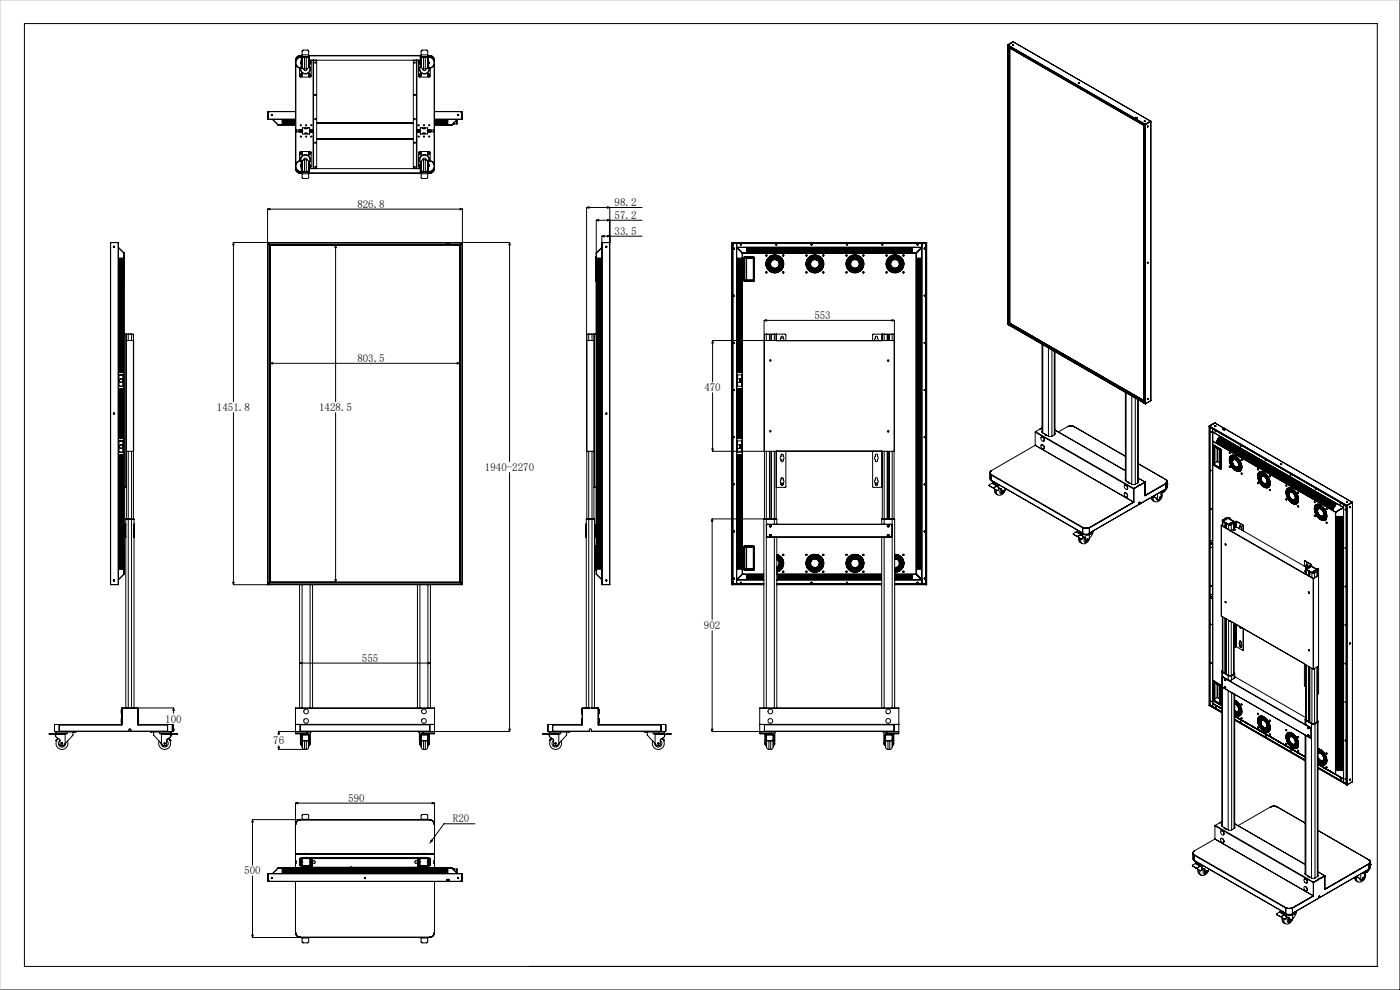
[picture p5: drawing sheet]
<svg xmlns="http://www.w3.org/2000/svg" width="297mm" height="210mm" viewBox="0 0 297 210" stroke-linecap="round" stroke-linejoin="round" font-family="sans-serif">
<defs><g id="words">
<g font-size="2.3">
<text x="75.8" y="44">826.8</text>
<text x="130.4" y="46.4">57.2</text>
<text x="130.4" y="43.7">98.2</text>
<text x="130.4" y="49.8">33.5</text>
<text x="172.8" y="67.6">553</text>
<text x="75.8" y="76.7">803.5</text>
<text x="149.4" y="83">470</text>
<text x="46" y="87.2">1451.8</text>
<text x="67.7" y="87.2">1428.5</text>
<text x="102.9" y="99.9">1940-2270</text>
<text x="149.3" y="133.5">902</text>
<text x="76.8" y="140.3">555</text>
<text x="35.1" y="153.3">100</text>
<text x="58" y="157.8">76</text>
<text x="73.9" y="170">590</text>
<text x="96.1" y="174.4">R20</text>
<text x="51.8" y="185.5">500</text>
</g>
</g></defs>
<g fill="none" stroke="#000" stroke-width=".21">
<path d="M5.2 5h287v200h-287zM62.7 12.8h.1M62.7 12.8v14.8M62.8 12.8h.1M62.8 13.7v21.1M63.6 11.9l-.6 .3-.2 .6M63.6 11.9h.5M63.7 11.8l-.6 .3-.3 .7M63.7 11.8l-.8 .3-.2 .7M63.7 11.8l-.1 .1M63.7 11.8h.1M63.7 11.8h.4"/>
<path d="M63.8 13.2v.3M63.8 13.2h.3M63.8 13.5h.3M63.9 12.1a1.15 1.15 0 0 0-1.1 1.1 1.15 1.15 0 0 0 .9 1.2M63.9 12a1.25 1.25 0 0 0-1.2 1.2 1.25 1.25 0 0 0 1 1.3M63.9 12.9v.8M63.9 13.7v.3a1.06 1.06 0 0 0 .9 1.7 1.06 1.06 0 0 0 .9-1.7v-.3M63.9 12.8v.1M63.9 12v.1M63.9 12.1v.7M63.9 13.7h.1M63.9 12.9h.1"/>
<path d="M63.9 12h.4M63.9 12.8h.1M63.9 12.1h.1M64 12.9v.8M64 14.1a.96 .96 0 0 0 .1 1.3 .96 .96 0 0 0 1.3 0 .96 .96 0 0 0 .2-1.3M64 12.8v.1M64 12v.1M64 12.1v.7M64 13.7v.4M64.1 11.6h1.4M64.1 13.2v-2.4l.2-.2h1l.2 .2v2.4M64.1 14l-.1 .1"/>
<path d="M64.1 15.8a.2 .2 0 0 0-.3-.1 .2 .2 0 0 0 0 .4 .2 .2 0 0 0 .3-.2M64.2 14.4h-.4M64.3 14.5h-.5M64.3 12.1l-.2 .1M64.3 12v.1M64.3 12h.9M64.4 14.6a.35 .35 0 0 0 .4 .4 .35 .35 0 0 0 .3-.4M64.6 12.1a1.1 1.1 0 0 0-.5 1.4 .85 .85 0 0 0 .5 1.1M64.6 12.1v2.5M64.6 12.1h.4M64.6 14.6h.4M65 12.1a1.1 1.1 0 0 1 .5 1.4 .85 .85 0 0 1-.5 1.1"/>
<path d="M65 12.1v2.5M65.2 12.1l.3 .1M65.2 12v.1M65.3 12h.4v.1M65.5 13.2h.3M65.5 13.5h.3M65.5 13.2h.1M65.5 14l.1 .1M65.5 11.8h23.8M65.5 11.9h23.8M65.6 12.9v.8M65.6 12.8v.1"/>
<path d="M65.6 12v.1M65.6 12.9h.3l.1 .2-.1 3.2h-2.2l-.2-1.8M65.6 12.1v.7M65.6 13.7v.4M65.6 13.7h.1M65.6 12.8h.1M65.6 12.1h.1M65.7 13.1l.2 .1M65.7 12.8v.9M65.7 13.1l.2 .2-.2 .3M65.7 12.1v.7M65.8 13.2v.3"/>
<path d="M65.9 15.8a.21 .21 0 0 0-.4-.1 .2 .2 0 0 0 .1 .3 .2 .2 0 0 0 .3-.1M65.9 13.3l-.1 .1M66.5 12.8l-.1 14.8M66.5 12.8h.1M66.5 12.8v23M67.2 12.8v23M87.7 12.8v23M88.4 12.8h.1M88.4 12.8v14.8M88.4 12.8l-.1 23M89 13.3h.1M89 13.3v.2"/>
<path d="M89 13.2v.1M89 13.2v.3M89 13.2h.3M89 13.5h.3M89.2 13.1l-.2 .2M89.2 12.8v.9M89.2 13.7v.3a1.06 1.06 0 0 0 .8 1.7 1.06 1.06 0 0 0 .9-1.7v-.3M89.2 13.1l-.2 .2 .2 .3M89.2 12.1v.7M89.2 12.8h-23.5M89.2 13.7h.1M89.2 12.8h.1"/>
<path d="M89.2 12.1h.1M89.3 12.9v.8M89.3 14.1a.96 .96 0 0 0 .1 1.3 .96 .96 0 0 0 1.3 0 .96 .96 0 0 0 .1-1.3M89.3 12.8v.1M89.3 12v.1M89.3 12.9h-.3l-.2 .2 .1 3.2h2.3l.1-1.8M89.3 12.1v.7M89.3 13.7v.4M89.3 11.6h1.4M89.3 13.2v-2.3l.3-.3h.9l.2 .2v2.4M89.3 14v.1M89.4 15.8a.21 .21 0 0 0-.4-.1 .21 .21 0 0 0 .1 .4 .2 .2 0 0 0 .3-.2"/>
<path d="M89.5 12h-.3v.1M89.6 12.1l-.3 .1M89.6 12v.1M89.6 12h.9M89.7 14.6a.35 .35 0 0 0 .3 .4 .35 .35 0 0 0 .4-.4M89.8 12.1a1.1 1.1 0 0 0-.5 1.4 .85 .85 0 0 0 .5 1.1M89.8 12.1v2.5M89.8 12.1h.4M89.8 14.6h.4M90.2 12.1a1.1 1.1 0 0 1 .5 1.4 .85 .85 0 0 1-.5 1.1M90.2 12.1v2.5M90.5 12.1l.2 .1"/>
<path d="M90.5 12v.1M90.6 14.5h.4M90.6 14.4h.4M90.7 13.2h.3M90.7 13.5h.3M90.7 13.2h.1M90.7 14l.1 .1M90.7 11.8h.5M90.7 11.9h.6M90.8 12.9v.8M90.8 12.8v.1M90.8 12v.1"/>
<path d="M90.8 12.1v.7M90.8 13.7v.4M90.8 13.7h.1M90.8 12.9h.1M90.8 12.8h.1M90.8 12.1h.1M90.9 12a1.25 1.25 0 0 1 1.3 1.2 1.25 1.25 0 0 1-1.1 1.3M90.9 12.1a1.15 1.15 0 0 1 1.2 1.1 1.15 1.15 0 0 1-1 1.2M90.9 12.9v.8M90.9 12.8v.1M90.9 12v.1M90.9 12.1v.7"/>
<path d="M90.9 12h-.3M91 13.2v.3M91.1 15.8a.2 .2 0 0 0-.3-.1 .2 .2 0 0 0 0 .3 .2 .2 0 0 0 .3-.1M91.2 11.8l.6 .3 .3 .7-.2-.6-.6-.3M91.2 11.8l.7 .3 .3 .7M91.2 11.8l.1 .1M91.2 11.8h.1M92.1 12.8h.1M92.1 13.7v13.9M92.2 12.8v14.8M213.8 9.6v59.2M213.8 9.5h.1"/>
<path d="M213.8 9.6l29.2 16.8M213.8 9.5l29.2 16.9M214 9.9h.1M214 9.9v.1M214 9.9l28.7 16.6M214 9.6v59.3M214 10l.1 .1M214 9.6h.1M214.1 10.1l28.6 16.5M214.1 10.1v58.5M214.2 10.2l28.4 16.4v58.3l-28.4-16.4zM214.3 9.2h.1"/>
<path d="M214.3 9.2v.1M214.8 9.6h.1M214.8 9.7h.2M214.8 9.6v.1M214.9 9.6h.1zM214.9 8.9h.1M214.9 8.9l29.2 16.8M215 8.9l-1.2 .6M215 8.9h.1M228.8 17.7h.1M228.8 17.7h.2M297 0v210h-297"/>
<path d="M56.8 23.7v1.6M56.8 23.7h.1M56.8 25.3h.1M56.8 23.6v.1M56.8 25.3h5.9M56.8 23.6h5.9M56.8 23.7h5.9M56.8 24.4h.1M56.8 25.1h.1M56.8 25.2h.1M56.8 24.1h.1M57.1 23.6v.1"/>
<path d="M57.1 23.7h.1M57.6 24.4h.1M57.6 24.4h.2M57.6 24.3l.1 .2M57.8 24.4h.1M57.8 25.3l1.2 1.2M59 26.5h.1M59 26.5h3.7M59.9 25.5h.1M59.9 25.8h.1M59.9 26h.1M59.9 26.3h.1"/>
<path d="M60.2 25.5h.2M60.2 25.8h.2M60.2 26h.2M60.2 26.3h.2M60.6 25.5h.1M60.6 25.8h.1M60.6 26h.1M60.6 26.3h.1M60.9 25.5h.1M60.9 25.8h.1M60.9 26h.1M60.9 26.3h.1"/>
<path d="M61.3 25.5h.1M61.3 25.8h.1M61.3 26h.1M61.3 26.3h.1M61.6 25.5h.2M61.6 25.8h.2M61.6 26h.2M61.6 26.3h.2M62 25.5h.1M62 25.8h.1M62 26h.1M62 26.3h.1"/>
<path d="M62.3 25.5h.2M62.3 25.8h.2M62.3 26h.2M62.3 26.3h.2M62.7 25.5h.1M62.7 25.8h.1M62.7 26.3h.1M62.7 35.8h.1M62.7 28h.1M62.7 27.6h.1M62.7 27.6v.4M62.7 35.8l.2 .6 .8 .4"/>
<path d="M62.7 25.5v.1M62.7 26.2v.1M62.7 26v.1M62.7 25.7v.1M62.7 28v7.8M62.8 27.6v.4M62.8 35.8l.3 .7 .6 .2M62.8 35.8l.2 .6 .6 .3M62.8 27.6h1.2l.2 .2-.2 .2h-1.2M62.8 35.7v.1M63.5 27.6v.4M63.5 34.1l.2-1.9h2.2l.1 3.2-.1 .2h-.3"/>
<path d="M63.6 27.6v.4zM63.6 36.7h.1M63.6 36.7h.5M63.7 27.6v.4M63.7 36.7v.1M63.7 36.8h.4M63.7 34a1.25 1.25 0 0 0-1 1.4 1.25 1.25 0 0 0 1.4 1.1M63.8 34.1a1.15 1.15 0 0 0-1 1.2 1.15 1.15 0 0 0 1.1 1.1M63.8 27.6v.4M63.8 35v.3M63.8 35.3h.1M63.8 35h.1"/>
<path d="M63.8 34h.4M63.9 34.1h.3M63.9 34.8v.2M63.9 35.3v.3M63.9 34.8v-.3a1.06 1.06 0 0 1 .9-1.7 1.06 1.06 0 0 1 .9 1.7v.3M63.9 35.6v.1M63.9 36.4v.1h.4M63.9 35v.3M63.9 35.7v.7M63.9 36.4h.1M63.9 34.8h.1M63.9 35h.1"/>
<path d="M63.9 35.3h.1M63.9 35.6h.1M63.9 35.7h.1M64 34.8v.2M64 35.3v.3M64 34.4a.96 .96 0 0 1 .1-1.3 .96 .96 0 0 1 1.3 0 .96 .96 0 0 1 .2 1.3M64 35.6v.1M64 36.4v.1M64 34.4v.4M64 35v.3M64 35.7v.7M64 35.3h.1"/>
<path d="M64 35h.1M64 34.4l.1 .1M64.1 36.3l.2 .1M64.1 36.3l.2 .2M64.1 36.9h1.4M64.1 35.3v2.4l.2 .2h1l.2-.2v-2.4M64.1 32.6l-.3-.1v.3M64.3 36.4v.1M64.3 36.4h.9M64.3 36.5h.9M64.4 33.9a.35 .35 0 0 1 .4-.4 .35 .35 0 0 1 .3 .4M64.6 33.9a1.11 1.11 0 0 0-.5 1.4 .85 .85 0 0 0 .5 1.1"/>
<path d="M64.6 33.9v2.5M64.6 36.4h.4M64.6 33.9h.4M64.7 28.4v-.2h.5v.2M64.7 27.1v.2h.5v-.2M65 33.9a1.11 1.11 0 0 1 .5 1.4 .85 .85 0 0 1-.5 1.1M65 33.9v2.5M65.2 36.4v.1M65.5 35.3h.1M65.5 35h.1M65.5 36.3l-.3 .1M65.5 36.3l-.3 .2"/>
<path d="M65.5 36.8h23.8M65.5 36.7h23.8M65.6 27.1l.1 .1M65.6 35.3v.3M65.6 34.8v.2M65.6 35.6v.1M65.6 36.4v.1M65.6 34.4v.4M65.6 35v.3M65.6 35.7v.7M65.6 36.4h.1M65.6 34.8h.1"/>
<path d="M65.6 35h.1M65.6 35.3h.1M65.6 35.7h.1M65.6 34.4l-.1 .1M65.7 35.3v.4M65.7 34.8v.2M65.7 36.4v.1h-.4M65.7 34.9l.2 .3M65.7 35v.3M65.7 35.7v.7M65.7 35.3h.1M65.7 35h.1"/>
<path d="M65.7 35.8h23.5M65.7 28.3l-.1 .1M65.8 35v.3M65.8 35.1l.1 .1M65.9 32.6l-.3-.1v.3M65.9 35.2l-.2 .2M65.9 27.6l-.2-.5h-1.5l-.3 .9 .3 .4h1.5l.2-.4M66 27.6v.4M66.1 27.6h.1M66.1 27.9v.1M66.1 27.6h-.1v.3h.1M66.1 27.6v.4"/>
<path d="M66.2 27.6v.4M66.3 27.6v.4M66.4 27.6v.4M66.4 27.6h-.6l-.2 .2 .2 .2h.6M66.4 28l.1 7.8M66.5 35.8h.1M67.2 29.4h20.5M67.2 26.1h20.5M67.2 29.5h20.5M67.2 26h20.5M88.3 35.8h.1M88.4 27.6v.4"/>
<path d="M88.4 27.6h.7l.1 .2-.1 .2h-.7M88.4 28v7.8M88.5 27.6v.4M88.6 27.6v.4M88.7 27.6v.4M88.7 27.6h.2v.3h-.2M88.8 27.6h.1M88.8 27.9v.1M88.9 27.6v.4M88.9 27.6l.3-.5h1.5l.3 .9-.3 .4h-1.5l-.3-.4M89 35.2v.1M89 35.2l.1 .2"/>
<path d="M89 35v.2M89 35v.3M89 35.3h.2M89 35h.2M89.2 34.8v.2M89.2 35.3v.4M89.2 34.8v-.3a1.06 1.06 0 0 1 .8-1.7 1.06 1.06 0 0 1 .9 1.7v.3M89.2 36.4v.1h.3M89.2 34.9l-.2 .2 .2 .3M89.2 35v.3M89.2 35.7v.7M89.2 36.4h.1"/>
<path d="M89.2 34.8h.1M89.2 35h.1M89.2 35.3h.1M89.2 35.7h.1M89.2 28.3l.1 .1M89.3 34.8v.2M89.3 35.3v.3M89.3 34.4a.96 .96 0 0 1 .1-1.3 .96 .96 0 0 1 1.3 0 .96 .96 0 0 1 .1 1.3M89.3 35.6v.1M89.3 36.4v.1M89.3 34.4v.4M89.3 35v.3"/>
<path d="M89.3 35.7v.7M89.3 35.3h.1M89.3 35h.1M89.3 34.4v.1M89.3 27.1l-.1 .1M89.3 36.3l.3 .1M89.3 36.3l.3 .2M89.3 36.9h1.4M89.3 35.3v2.3l.3 .3h.9l.2-.2v-2.4M89.4 32.6l-.3-.1v.3M89.6 36.4v.1M89.6 36.4h.9"/>
<path d="M89.6 36.5h.9M89.7 33.9a.35 .35 0 0 1 .3-.4 .35 .35 0 0 1 .4 .4M89.7 27.1v.2h.5v-.2M89.7 28.4v-.2h.5v.2M89.8 33.9a1.11 1.11 0 0 0-.5 1.4 .85 .85 0 0 0 .5 1.1M89.8 33.9v2.5M89.8 36.4h.4M89.8 33.9h.4M90.2 33.9a1.11 1.11 0 0 1 .5 1.4 .85 .85 0 0 1-.5 1.1M90.2 33.9v2.5M90.5 36.4v.1M90.7 35.3h.1"/>
<path d="M90.7 35h.1M90.7 36.3l-.2 .1M90.7 36.3l-.2 .2M90.7 36.8h.5M90.7 36.7h.6M90.8 34.8v.2M90.8 35.3v.3M90.8 35.6v.1M90.8 36.4v.1M90.8 34.4v.4M90.8 35v.3M90.8 35.7v.7"/>
<path d="M90.8 36.4h.1M90.8 34.8h.1M90.8 35h.1M90.8 35.3h.1M90.8 35.6h.1M90.8 35.7h.1M90.8 34.4l-.1 .1M90.9 34.8v.2M90.9 35.3v.3M90.9 35.6v.1M90.9 36.4v.1h-.3M90.9 35v.3"/>
<path d="M90.9 35.7v.7M90.9 35.3h.1M90.9 35h.1M91 34.1h-.3M91 34l-.4 .1M91 35v.3M91.1 34.1a1.15 1.15 0 0 1 1 1.2 1.15 1.15 0 0 1-1.2 1.1M91.1 27.6v.4M91.1 34a1.25 1.25 0 0 1 1.1 1.4 1.25 1.25 0 0 1-1.5 1.1M91.1 32.6l-.3-.1v.3M91.2 27.6v.4M91.2 36.7v.1"/>
<path d="M91.3 34.1l-.1-1.9h-2.3l-.1 3.2 .2 .2h.3M91.3 36.7l.6-.3 .2-.6-.2 .6-.7 .3M91.3 36.7h-.1M91.3 27.6v.4zM91.4 27.6v.4M92.1 35.8h.1M92.1 27.6h-1.3l-.2 .2 .2 .2h1.3M92.1 28h.1M92.1 27.6h.1M92.1 28v6.8M92.1 35.7v.1M92.1 27.6v.4z"/>
<path d="M92.2 35.8l-.3 .6-.7 .4M92.2 27.6v.4M92.2 25.5v.1M92.2 26.2v.1M92.2 26v.1M92.2 25.7v.1M92.2 28v7.8M92.2 25.3h5.9M92.2 23.6h5.9M92.2 23.7h5.9M92.2 25.5h.1M92.2 25.8h.1"/>
<path d="M92.2 26.3h.1M92.4 25.5h.2M92.4 25.8h.2M92.4 26h.2M92.4 26.3h.2M92.8 25.5h.1M92.8 25.8h.1M92.8 26h.1M92.8 26.3h.1M93.1 25.5h.2M93.1 25.8h.2M93.1 26h.2"/>
<path d="M93.1 26.3h.2M93.3 26.6h.2M93.3 26.5v.1M93.5 25.5h.1M93.5 25.8h.1M93.5 26h.1M93.5 26.3h.1M93.5 26.6h.1M93.5 26.5v.1M93.5 26.6h1.9M93.8 25.5h.2M93.8 25.8h.2"/>
<path d="M93.8 26h.2M93.8 26.3h.2M94.2 25.5h.1M94.2 25.8h.1M94.2 26h.1M94.2 26.3h.1M94.5 25.5h.2M94.5 25.8h.2M94.5 26h.2M94.5 26.3h.2M94.9 25.5h.1M94.9 25.8h.1"/>
<path d="M94.9 26h.1M94.9 26.3h.1M95.4 26.6h.1M95.4 26.6h.2M95.4 26.5v.1M95.6 26.6h-.2M95.6 26.5v.1M95.9 26.5h.1M95.9 26.5h-3.7M95.9 26.5h-.1M96.2 26.3h.1M96.4 26.3v-.3v.3h-.2"/>
<path d="M96.4 26v.2M96.4 26.2v.1M96.4 26v.3M96.4 26.3h.5M96.9 25.5h.1M96.9 25.5v.8M97 25.3l-1.1 1.2M97.1 25.3l-1.2 1.2M97.1 24.4h.1M97.1 24.4h.2M97.3 24.3l-.1 .2M97.3 24.4h.1"/>
<path d="M97.8 23.6v.1M97.8 23.7h.1M98 25.3h.1M98 23.7v1.6M98 25.2h.1M98 24.1h.1M98 25.1h.1M98 24.4h.1M98.1 24.4h-.1M98.1 25.3h.1M98.1 23.7h.1M98.1 23.6v.1"/>
<path d="M98.1 23.7v1.6M240.6 25.1l.4 .2M240.6 25.1h.1M240.9 24.9h.1M240.9 24.9l-.3 .2M241 25.3h.1M241 24.9l.2 .1M241 24.9h.1M241.2 25v.1M241.2 25.1h.1M241.2 25.1l-.2 .2M241.2 25h.1"/>
<path d="M241.3 25.1h.1M242.7 26.6v58.5M242.7 26.5v.1M242.7 26.5h.1M242.8 26.3v59.2M242.8 25.8h.1M242.8 25.7v.1M242.8 25.7h.1M242.8 26.2v.1M242.8 25.7l.1 .1zM243 26.4h.1M243 26.4v59.2"/>
<path d="M243 26.3v.1M243.4 26.9h.1M243.4 26.1h.1M243.5 26.9h.1M243.5 26.1h.1M243.5 26.8v.1M243.5 26.7v.2M244.1 25.7h.1M244.1 25.7l-1.1 .7M244.1 25.7l-.6 .4M244.1 25.7v.1M244.1 25.8l-1.1 .6"/>
<path d="M244.1 25.7v59.3M23.4 51.5h.1M23.4 51.5v72.5M23.5 51.4v.1M23.5 51.4l-.1 .1M23.5 51.4h1.6M23.5 51.5h1.6M23.5 51.5v72.5M24.1 52.3h.1M24.2 52.3v.1M24.2 52.3h.1M24.2 52.4h.1"/>
<path d="M25.1 51.4v.1M25.1 51.5h.1M25.1 51.5v72.5M25.1 52.5l1.2 1.2M25.1 52.5l1.2 1.1M25.3 55.1v.2M25.3 54.8v.1M25.3 55.5v.1M25.3 55.8v.2M25.3 56.2v.1M25.3 56.5v.2M25.3 56.9v.1"/>
<path d="M25.3 57.2v.2M25.3 57.6v.1M25.3 57.9v.2M25.3 58.3v.1M25.3 59v.1M25.3 58.6v.2M25.3 59.3v.2M25.3 59.7v.1M25.6 54.8v.1M25.6 55.1v.2M25.6 55.5v.1M25.6 55.8v.2"/>
<path d="M25.6 56.5v.2M25.6 56.2v.1M25.6 56.9v.1M25.6 57.2v.2M25.6 57.6v.1M25.6 58.3v.1M25.6 57.9v.2M25.6 58.6v.2M25.6 59v.1M25.6 59.7v.1M25.6 59.3v.2M25.8 54.8v.1"/>
<path d="M25.8 55.1v.2M25.8 55.5v.1M25.8 55.8v.2M25.8 56.2v.1M25.8 56.5v.2M25.8 56.9v.1M25.8 57.2v.2M25.8 57.9v.2M25.8 57.6v.1M25.8 58.3v.1M25.8 58.6v.2M25.8 59v.1"/>
<path d="M25.8 59.3v.2M25.8 59.7v.1M26 59.7v.1M26.1 55.1l-.1 .2zM26.1 54.8l-.1 .1zM26.1 55.5l-.1 .1zM26.1 55.8l-.1 .2zM26.1 56.2l-.1 .1zM26.1 56.5l-.1 .2zM26.1 57.2l-.1 .2zM26.1 56.9l-.1 .1zM26.1 57.9l-.1 .2z"/>
<path d="M26.1 57.6l-.1 .1zM26.1 58.3l-.1 .1zM26.1 58.6l-.1 .2zM26.1 59l-.1 .1zM26.1 59.3l-.1 .2zM26.3 53.7h.1M26.3 53.6v.1M26.3 53.7v68.1M26.3 54.5h.1M26.3 54.6h.1M26.3 59.5h.1M26.3 59.7h.1"/>
<path d="M26.4 54.5v.1M26.4 59.5v.2M26.4 54.6h.1M26.4 59.5h.1M26.4 54.6v4.9M49.5 51.4l.2 .5h-.3zM49.5 51.4h58.6M49.5 51.4v33.8M56.8 44.4l.5-.2v.3zM56.8 44.4v79.6M56.8 44.4h41.3M56.8 51.5h41.3"/>
<path d="M56.8 51.5v72.5M57.1 51.4v72.6M57.1 51.8h.1M57.1 51.8h40.7M57.1 51.8l.1 .1M57.2 51.9h40.4M57.2 51.9v71.7M57.3 52h40.2v71.4h-40.2zM71.2 52l.1 .5h-.3zM71.2 52v33.2M94.8 51.4h.1M94.8 51.4v.1"/>
<path d="M94.8 51.5h.1M95.3 51.5h.1M97.6 44.2l.5 .2-.5 .1zM97.6 51.9v71.7M97.7 51.8l-.1 .1M97.8 51.8h-.1M97.8 51.4v72.6M98.1 51.5v72.5M98.1 44.4v79.6M108.1 51.4l.2 .5h-.3zM108.1 51.4v46.5M124.4 44l.5-.1v.3z"/>
<path d="M124.4 44v51.7h1.6M124.4 44h11.8M126.4 54.6h.1M126.4 59.5h.1M126.4 59.5v.2M126.4 54.6v4.9M126.4 54.5v.1M126.4 54.5h.1M126.4 59.7h.1M126.5 46.7l.5-.1v.3zM126.5 46.7v75.1M126.5 46.7h9.7"/>
<path d="M126.5 53.7h.1M126.5 53.6v.1M126.7 58h.1M126.7 59.3v.2M126.7 59v.1M126.7 59.7v.1M126.7 58.6v.2M126.7 58.3v.1M126.7 57.9v.2M126.7 57.6v.1M126.7 57.2v.2M126.7 56.9v.1"/>
<path d="M126.7 55.8v.2M126.7 56.2v.1M126.7 56.5v.2M126.7 55.5v.1M126.7 55.1v.2M126.7 54.8v.1M127 58h.1M127 59v.1M127 59.3v.2M127 59.7v.1M127 58.3v.1M127 58.6v.2"/>
<path d="M127 57.9v.2M127 57.6v.1M127 56.9v.1M127 57.2v.2M127 55.8v.2M127 56.2v.1M127 56.5v.2M127 55.5v.1M127 55.1v.2M127 54.8v.1M127.2 58h.1M127.2 56.2v.1"/>
<path d="M127.2 56.5v.2M127.2 55.8v.2M127.2 55.5v.1M127.2 59.7v.1M127.2 59v.1M127.2 59.3v.2M127.2 58.6v.2M127.2 58.3v.1M127.2 57.6v.1M127.2 57.9v.2M127.2 56.9v.1M127.2 57.2v.2"/>
<path d="M127.2 55.1v.2M127.2 54.8v.1M127.5 59.7h.1M127.5 59.4h.1M127.5 59v.1M127.5 59.7v.1M127.5 59.3v.2M127.5 58.6v.2M127.5 58.3v.1M127.5 57.6v.1M127.5 57.9v.2M127.5 57.2v.2"/>
<path d="M127.5 56.9v.1M127.5 56.5v.2M127.5 56.2v.1M127.5 55.8v.2M127.5 55.5v.1M127.5 55.1v.2M127.5 54.8v.1M127.7 52.5l-1.2 1.2M127.7 52.5l-1.2 1.1M127.7 50.1l.5-.2v.3zM127.7 50.1v73.9M127.7 50.1h8.5"/>
<path d="M127.7 51.5h.1M127.7 51.5h1.6M128.6 52.3h.1h-.1M128.6 52.3v.1M128.6 52.4h.1M128.6 52.3h.1M128.9 49.9l.5 .2-.5 .1zM128.9 46.6l.5 .1-.5 .2zM128.9 43.9l.5 .1-.5 .2zM129.3 51.4l-1.6 .1M129.3 51.4v.1M129.3 51.5v72.5"/>
<path d="M129.4 44v80M155.3 51.5h.1M155.3 51.5v72.5M155.3 51.4v.1M155.3 51.4h41.3M155.3 51.5h41.3M155.5 52h.1M155.5 51.9h.1M155.5 51.6h40.9M155.5 51.5v72.5h-.2M155.6 51.7l-.1 72 6.5 .1M155.7 52.7v.1"/>
<path d="M155.7 52.8h.1M155.7 52.6v.1M155.7 52.7h.1M156.2 52.4l1.3 1.3M156.3 52.5h.1M156.3 52h.1M156.3 51.9h.1M156.3 52.5h39.3M156.3 51.7v72.1M156.3 52.4h.1M156.3 52.5l1.2 1.1M156.4 52.5h.1"/>
<path d="M156.5 55.8v.2M156.5 55.1v.2M156.5 58.3v.1M156.5 56.9v.1M156.5 56.2v.1M156.5 54.8v.1M156.5 55.5v.1M156.5 58.6v.2M156.5 57.9v.2M156.5 56.5v.2M156.5 59.7v.1M156.5 57.2v.2"/>
<path d="M156.5 57.6v.1M156.5 59v.1M156.5 59.3v.2M156.8 58.3v.1M156.8 57.9v.2M156.8 56.9v.1M156.8 57.6v.1M156.8 57.2v.2M156.8 59v.1M156.8 58.6v.2M156.8 59.3v.2M156.8 59.7v.1"/>
<path d="M156.8 55.8v.2M156.8 54.8v.1M156.8 56.2v.1M156.8 56.5v.2M156.8 55.5v.1M156.8 55.1v.2M157 56.2v.1M157 57.2v.2M157 57.6v.1M157 58.3v.1M157 56.9v.1M157 56.5v.2"/>
<path d="M157 55.1v.2M157 59v.1M157 57.9v.2M157 55.5v.1M157 59.7v.1M157 59.3v.2M157 55.8v.2M157 58.6v.2M157 54.8v.1M157.1 51.9h.2M157.1 51.9h.1M157.2 51.9h.1"/>
<path d="M157.3 57.6v.1M157.3 57.2v.2M157.3 59v.1M157.3 55.5v.1M157.3 57.9v.2M157.3 55.8v.2M157.3 58.6v.2M157.3 59.3v.2M157.3 54.8v.1M157.3 56.9v.1M157.3 59.7v.1M157.3 56.2v.1"/>
<path d="M157.3 56.5v.2M157.3 58.3v.1M157.3 55.1v.2M157.5 53.7h.1M157.5 53.7h36.9M157.5 53.7v68.1M157.5 53.6v.1M157.5 53.6v68.2M157.5 53.6h36.8M157.8 54.6h.1M157.8 59.5h.1M157.8 59.5l.1 .2"/>
<path d="M157.8 54.6v4.9M157.8 59.5l.1 .1M157.9 54.5l-.1 .1M157.9 54.5h.1M157.9 59.6h.1M157.9 54.5h2M157.9 59.6h2M158 54.7v.1M158 54.7v4.7M158 54.7h1.9M158 59.4h1.9M158 59.4h.1"/>
<path d="M158 59.4h1.8M158 54.8v4.6M158 54.8h1.8M158.4 53.4h.1M158.4 53.2h.1M158.4 53h.1M158.4 52.7h.1M158.4 54.8v4.6M158.7 53.4h.1M158.7 53.2h.1M158.7 53h.1M158.7 52.7h.1"/>
<path d="M159.1 53.4h.1M159.1 53.2h.1M159.1 53h.1M159.1 52.7h.1M159.4 53.4h.1M159.4 53.2h.1M159.4 53h.1M159.4 52.7h.1M159.8 53.4h.1M159.8 53.2h.1M159.8 53h.1M159.8 52.7h.1"/>
<path d="M159.8 59.4h.1M159.8 54.8v4.6M159.9 54.7l-.1 .1M159.9 54.7v4.7M159.9 54.5l.1 .1M159.9 59.6h.1M159.9 54.5h.1M160 59.5l-.1 .1M160 59.5h.1M160 54.6h.1M160 54.6v4.9M160 59.5l-.1 .2"/>
<path d="M160.1 53.4h.1M160.1 53.2h.1M160.1 53h.1M160.1 52.7h.1M160.5 53.4h.1M160.5 53.2h.1M160.5 53h.1M160.5 52.7h.1M160.8 53.4h.1M160.8 53.2h.1M160.8 53h.1M160.8 52.7h.1"/>
<path d="M160.9 52.7h.1M160.9 52.9v.1M161.2 53.4h.1M161.2 53.2h.1M161.2 52.7h.1M161.3 53h-.1M161.5 53.4h.1M161.5 53.2h.1M161.5 53h.1M161.5 52.7h.1M161.9 53.4h.1M161.9 53.2h.1"/>
<path d="M161.9 53h.1M161.9 52.7h.1M161.9 52.9v.1M162.2 53.4h.1M162.2 53.2h.1M162.2 53h.1M162.2 52.7h.1M162.5 56v.2M162.5 55.8v.1M162.5 56.3l.1 .2M162.6 53.4h.1M162.6 53.2h.1"/>
<path d="M162.6 53h.1M162.6 52.7h.1M162.6 55.5l-.1 .1M162.6 56.3v.2M162.6 56.6l.1 .1M162.7 55.5v.1M162.7 55.2l-.1 .2M162.7 55.6h.1M162.7 55.2v.2M162.7 56.8l.1 .2M162.8 55l-.1 .1M162.8 56.8h.1"/>
<path d="M162.9 56.8h-.1M162.9 57.1l.1 .1M162.9 55l-.2 .2M162.9 55.9l-.2 .1M162.9 53.4h.1M162.9 53.2h.1M162.9 53h.1M162.9 52.7h.1M163 54.7l-.1 .2M163 55.5h-.1M163 56.5l-.1 .1M163 57.3l.2 .1"/>
<path d="M163.1 55h.2M163.2 57.2v.2M163.2 54.6l-.2 .1M163.2 56.9l-.1 .2M163.2 55.8h-.2M163.2 56.3l-.1 .1M163.2 57.5l.2 .1M163.3 53.4h.1M163.3 53.2h.1M163.3 53h.1M163.3 52.7h.1M163.3 57.4l.1 .1"/>
<path d="M163.4 56.6l-.1 .1M163.4 54.4l-.2 .1M163.4 55.5h.2M163.4 54.4l-.1 .2M163.5 57.6l.1 .1M163.5 57.6h.2M163.5 55.7l-.2 .1M163.6 53.4h.1M163.6 53.2h.1M163.6 53h.1M163.6 52.7h.1M163.6 54.3h-.1"/>
<path d="M163.7 57.2v.2M163.7 54.3l-.2 .1M163.7 56.9v.2M163.7 57.7l.2 .1M163.7 54.3h.2M163.8 54.8l.1 .1M163.8 56.6l-.1 .2M163.9 54.2h-.2M164 53.4h.1M164 53.2h.1M164 53h.1M164 52.7h.1"/>
<path d="M164 56.8v.1M164 57.8h.2M164.1 57.5v.1M164.1 54.4l.1 .1M164.2 54.1h-.2M164.3 57.7l.2 .1M164.3 57.9h.2M164.3 54.1h.2M164.3 54.7l.1 .1M164.3 53.4h.1M164.3 53.2h.1M164.3 53h.1"/>
<path d="M164.3 52.7h.1M164.3 56.9l.1 .2M164.4 54.2v.1M164.4 54.9l.1 .2M164.4 54.2h.1M164.6 51.9h.1M164.6 54.1h.1M164.6 56.9l.1 .1M164.6 57.4l.2 .1M164.6 54.6l.1 .2M164.7 53.4h.1M164.7 53.2h.1"/>
<path d="M164.7 53h.1M164.7 52.7h.1M164.7 54.9v.2M164.7 57.8h-.1M164.7 51.9h.1M164.7 57.7l-.2 .1M164.7 54.2h-.2M164.8 57.1l.1 .1M164.8 54.2l.2 .1M164.8 54.2h.2M164.9 57.6l-.1 .1M164.9 56.7l.1 .1"/>
<path d="M165 57.7l-.2 .1M165 53.4h.1M165 53.2h.1M165 53h.1M165 52.7h.1M165.1 54.3h.2M165.2 54.6v.2M165.2 54.9l-.1 .2M165.2 56.8l.2 .1M165.3 57.6l-.2 .1M165.4 53.4h.1M165.4 53.2h.1"/>
<path d="M165.4 53h.1M165.4 52.7h.1M165.4 54.4l.1 .1M165.4 56.6h.2M165.4 56.1l-.1 .1M165.4 55.8l-.1 .1M165.5 57.5l-.1 .1M165.5 54.8v.1M165.5 54.7h.2M165.5 54.7h.1M165.6 54.6l.1 .1M165.7 57.3l-.2 .1"/>
<path d="M165.7 56l-.2 .1M165.7 53.4h.1M165.7 53.2h.1M165.7 53h.1M165.7 52.7h.1M165.7 57.3l-.1 .1M165.7 56.9h-.2M165.7 54.8l.2 .1M165.8 54.7l.1 .2M165.8 57l-.1 .2M165.8 55.5v.1M165.9 56.9h.1"/>
<path d="M165.9 56.9h-.1M165.9 57.1l-.1 .1M165.9 55v.2M166 55v.1M166 55.8l-.1 .1M166 56.8v.2M166.1 53.4h.1M166.1 53.2h.1M166.1 53h.1M166.1 52.7h.1M166.1 55.2v.2M166.1 55.8l.1 .1"/>
<path d="M166.1 56.6v.1M166.2 56.3l-.2 .1M166.2 55.5v.1M166.2 56v.2M166.2 56.3v.2M166.2 55.8v.1M166.4 53.4h.1M166.4 53.2h.1M166.4 53h.1M166.4 52.7h.1M166.8 53.4h.1M166.8 53.2h.1"/>
<path d="M166.8 53h.1M166.8 52.7h.1M167.1 53.4h.1M167.1 53.2h.1M167.1 53h.1M167.1 52.7h.1M167.5 53.4h.1M167.5 53.2h.1M167.5 53h.1M167.5 52.7h.1M167.8 53.4h.1M167.8 53.2h.1"/>
<path d="M167.8 53h.1M167.8 52.7h.1M168.2 53.4h.1M168.2 53.2h.1M168.2 53h.1M168.2 52.7h.1M168.5 53.4h.1M168.5 53.2h.1M168.5 53h.1M168.5 52.7h.1M168.9 53.4h.1M168.9 53.2h.1"/>
<path d="M168.9 53h.1M168.9 52.7h.1M169.2 53.4h.1M169.2 53.2h.1M169.2 53h.1M169.2 52.7h.1M169.6 53.4h.1M169.6 53.2h.1M169.6 53h.1M169.6 52.7h.1M169.9 53.4h.1M169.9 53.2h.1"/>
<path d="M169.9 53h.1M169.9 52.7h.1M170.3 53.4h.1M170.3 53.2h.1M170.3 53h.1M170.3 52.7h.1M170.6 53.4h.1M170.6 53.2h.1M170.6 53h.1M170.6 52.7h.1M170.7 52.7h-.1M170.7 52.7h.1"/>
<path d="M171 53.4h.1M171 53.2h.1M171 53h.1M171 52.7h.1M171 56v.2M171 55.8v.1M171 56.3l.1 .2M171.1 55.5l-.1 .1M171.1 56.3v.2M171.1 56.6l.1 .1M171.2 55.5v.1M171.2 55.2l-.1 .2"/>
<path d="M171.2 55.2v.2M171.2 56.8l.1 .2M171.3 55l-.1 .1M171.3 53.4h.1M171.3 53.2h.1M171.3 56.8h.1M171.3 52.7h.1M171.4 56.8h-.1M171.4 57.1l.1 .1M171.4 52.7h.1M171.4 52.9v.1M171.4 55l-.2 .2"/>
<path d="M171.4 55.9l-.2 .1M171.4 53h-.1M171.5 54.7l-.1 .2M171.5 55.5h-.1M171.5 56.5l-.1 .1M171.5 57.3l.2 .1M171.6 55h.2M171.7 53.4h.1M171.7 53.2h.1M171.7 53h.1M171.7 52.7h.1M171.7 57.2v.2"/>
<path d="M171.7 54.6l-.2 .1M171.7 56.9l-.1 .2M171.7 55.8h-.2M171.7 56.3l-.1 .1M171.7 57.5l.2 .1M171.8 57.4l.1 .1M171.9 56.6l-.1 .1M171.9 54.4l-.2 .1M171.9 55.5h.2M171.9 54.4l-.1 .2M172 57.6l.1 .1M172 57.6h.2"/>
<path d="M172 53.4h.1M172 53.2h.1M172 53h.1M172 52.7h.1M172 55.7l-.2 .1M172.1 51.9h.1M172.1 54.3h-.1M172.2 57.2v.2M172.2 54.3l-.2 .1M172.2 56.9v.2M172.2 51.9h.1M172.2 57.7l.2 .1"/>
<path d="M172.2 54.3h.2M172.3 54.8l.1 .1M172.3 56.6l-.1 .2M172.4 53.4h.1M172.4 53.2h.1M172.4 53h.1M172.4 52.7h.1M172.4 54.2h-.2M172.5 56.8v.1M172.5 57.8h.2M172.6 57.5v.1M172.6 54.4l.1 .1"/>
<path d="M172.7 54.1h-.2M172.7 53.4h.1M172.7 53.2h.1M172.7 53h.1M172.7 52.7h.1M172.8 57.7l.2 .1M172.8 54.1h.2M172.8 57.9h.2M172.8 54.7l.1 .1M172.8 56.9l.1 .2M172.9 54.2v.1M172.9 54.9l.1 .2"/>
<path d="M172.9 54.2h.1M173.1 53.4h.1M173.1 53.2h.1M173.1 53h.1M173.1 52.7h.1M173.1 54.1h.1M173.1 56.9l.1 .1M173.1 57.4l.2 .1M173.1 54.6l.1 .2M173.2 54.9v.2M173.2 57.8h-.1M173.2 57.7l-.2 .1"/>
<path d="M173.2 54.2h-.2M173.3 57.1l.1 .1M173.3 54.2l.2 .1M173.3 54.2h.2M173.4 53.4h.1M173.4 53.2h.1M173.4 53h.1M173.4 52.7h.1M173.4 57.6l-.1 .1M173.4 56.7l.1 .1M173.5 57.7l-.2 .1M173.6 54.3h.2"/>
<path d="M173.6 56.5l-.1 .1M173.7 54.6v.2M173.7 54.9l-.1 .2M173.7 56.8l.2 .1M173.8 53.4h.1M173.8 53.2h.1M173.8 53h.1M173.8 52.7h.1M173.8 57.6l-.2 .1M173.9 54.4l.1 .1M173.9 56.6h.2M173.9 56.1l-.1 .1"/>
<path d="M173.9 55.8l-.1 .1M174 57.5l-.1 .1M174 54.8v.1M174 54.7h.2M174 54.7h.1M174.1 54.6l.1 .1M174.1 53.4h.1M174.1 53.2h.1M174.1 53h.1M174.1 52.7h.1M174.2 57.3l-.2 .1M174.2 56l-.2 .1"/>
<path d="M174.2 57.3l-.1 .1M174.2 56.9h-.2M174.3 54.7l.1 .2-.2-.1M174.3 57l-.1 .2M174.3 55.5v.1M174.3 56.9h.1M174.4 57.1l-.1 .1M174.4 55v.2M174.5 53.4h.1M174.5 53.2h.1M174.5 53h.1M174.5 52.7h.1"/>
<path d="M174.5 55v.1M174.5 55.8l-.1 .1M174.5 56.8v.2M174.6 55.2v.2M174.6 55.8l.1 .1M174.6 56.6v.1M174.6 56.3l-.1 .1M174.7 55.5v.1M174.7 56v.2M174.7 56.3v.2M174.7 55.8v.1M174.8 53.4h.1"/>
<path d="M174.8 53.2h.1M174.8 53h.1M174.8 52.7h.1M175.2 53.4h.1M175.2 53.2h.1M175.2 53h.1M175.2 52.7h.1M175.5 53.4h.1M175.5 53.2h.1M175.5 53h.1M175.5 52.7h.1M175.9 53.4h.1"/>
<path d="M175.9 53.2h.1M175.9 53h.1M175.9 52.7h.1M176.2 53.4h.1M176.2 53.2h.1M176.2 53h.1M176.2 52.7h.1M176.6 53.4h.1M176.6 53.2h.1M176.6 53h.1M176.6 52.7h.1M176.9 53.4h.1"/>
<path d="M176.9 53.2h.1M176.9 53h.1M176.9 52.7h.1M177.3 53.4h.1M177.3 53.2h.1M177.3 53h.1M177.3 52.7h.1M177.6 53.4h.1M177.6 53.2h.1M177.6 53h.1M177.6 52.7h.1M178 53.4h.1"/>
<path d="M178 53.2h.1M178 53h.1M178 52.7h.1M178.3 53.4h.1M178.3 53.2h.1M178.3 53h.1M178.3 52.7h.1M178.7 53.4h.1M178.7 53.2h.1M178.7 53h.1M178.7 52.7h.1M179 53.4h.1"/>
<path d="M179 53.2h.1M179 53h.1M179 52.7h.1M179.4 53.4h.1M179.4 53.2h.1M179.4 53h.1M179.4 52.7h.1M179.5 56v.2M179.5 55.8v.1M179.5 56.3l.1 .2M179.6 55.5l-.1 .1M179.6 51.9h.1"/>
<path d="M179.6 55.7v.2M179.6 56.6l.1 .1M179.6 55.5v.2M179.7 55.2l-.1 .2M179.7 56.5v.2M179.7 53.4h.1M179.7 53.2h.1M179.7 53h.1M179.7 52.7h.1M179.7 56.8l.1 .2M179.7 51.9h.1M179.7 56.8l.2 .2"/>
<path d="M179.8 55.3l-.2 .1M179.8 55l-.1 .1M179.9 57.1l.1 .1M179.9 55.8l-.2 .1M179.9 56.1l-.1 .1M179.9 57l.1 .1M180 54.7l-.1 .2M180 57v.1M180 57.3l.2 .1M180.1 53.4h.1M180.1 53.2h.1M180.1 53h.1"/>
<path d="M180.1 52.7h.1M180.1 56.8l-.1 .1M180.1 56l-.1 .1M180.2 54.6l-.2 .1M180.2 54.6l-.1 .1M180.2 54.8l.2 .1M180.2 56.5v.1M180.2 55.6l-.1 .1M180.2 57.5l.2 .1M180.4 55.2h.1M180.4 57v.2M180.4 57.4v.1"/>
<path d="M180.4 55.6h.1M180.4 54.4l-.2 .1M180.4 53.4h.1M180.4 53.2h.1M180.4 53h.1M180.4 54.4l-.1 .1M180.5 52.7h.1M180.5 52.9v.1M180.5 56.7l-.1 .2M180.5 55.9h-.2M180.5 56.3l-.1 .1M180.5 57.6l.1 .1"/>
<path d="M180.5 57.6l.2 .1M180.5 54.4h.1M180.5 52.7h-.1M180.5 54.9l.2 .1M180.6 55.3h.1M180.6 56.5l-.1 .1M180.6 54.3h-.1M180.7 57.7l.2 .1M180.7 57.7h.2M180.8 53.4h.1M180.8 53.2h.1M180.8 53h.1"/>
<path d="M180.8 52.7h.1M180.8 57l.1 .2M180.9 56.7v.2M180.9 54.2h-.2M181 57.8h.2M181 54.7l.2 .1M181.1 54.3h.1M181.1 53.4h.1M181.1 53.2h.1M181.1 53h.1M181.1 52.7h.1M181.2 54.1h-.2"/>
<path d="M181.2 52.7h-.1M181.2 52.7h.1M181.2 54.2l-.1 .1M181.2 54.4l.2 .1M181.2 54.9l.1 .2M181.3 57.4l.1 .2M181.3 57.9h.2M181.3 54.1h.2M181.4 54.6l.1 .1M181.5 53.4h.1M181.5 53.2h.1M181.5 53h.1"/>
<path d="M181.5 52.7h.1M181.5 54.2h-.2M181.5 56.9l.1 .1M181.5 54.9l.1 .2M181.5 54.2h.2M181.6 57.7l.1 .1M181.6 54.1h.1M181.6 57.1l.1 .1M181.7 57.8h-.1M181.7 56.8l.2 .1M181.8 53.4h.1M181.8 53.2h.1"/>
<path d="M181.8 53h.1M181.8 52.7h.1M181.8 54.2h.2M181.9 54.4v.2M182 54.8v.1M182 57.7l-.2 .1M182 57l.1 .1M182.1 54.3h.2M182.2 53.4h.1M182.2 53.2h.1M182.2 53h.1M182.2 52.7h.1"/>
<path d="M182.2 57.5l-.1 .1M182.2 57.1l.2 .1M182.3 57.6l-.2 .1M182.3 55l-.1 .2M182.3 54.7v.2M182.3 54.5h.2M182.4 54.4l.1 .1M182.4 55.6l-.2 .2M182.4 56.7h.1M182.5 55.9l-.2 .1M182.5 57.5l-.1 .1M182.5 53.4h.1"/>
<path d="M182.5 53.2h.1M182.5 53h.1M182.5 52.7h.1M182.5 54.6l.2 .1M182.6 55.5l-.1 .1M182.6 54.6l.1 .1M182.7 56.3l-.2 .1M182.7 57.3l-.1 .1M182.7 57.2l.2-.1-.1 .1M182.7 55.8l-.2 .1M182.7 54.8l.1 .1M182.7 56.7h-.1"/>
<path d="M182.8 55.1l-.1 .2M182.8 54.7l.1 .2M182.9 53.4h.1M182.9 53.2h.1M182.9 53h.1M182.9 52.7h.1M182.9 55.6l-.1 .1M183 55v.1M183 56.8l-.1 .2M183 56.2l-.2 .1M183 56.6h.1M183 56.6v.1"/>
<path d="M183 56.8v.2M183.1 55.5l.1 .2M183.1 55.2v.2M183.1 56.6v.1M183.2 56l-.1 .1M183.2 55.5v.1M183.2 55.7v.2M183.2 53.4h.1M183.2 53.2h.1M183.2 53h.1M183.2 52.7h.1M183.2 56.3v.2"/>
<path d="M183.2 55.8v.1M183.2 56v.2M183.6 53.4h.1M183.6 53.2h.1M183.6 53h.1M183.6 52.7h.1M183.9 53.4h.1M183.9 53.2h.1M183.9 53h.1M183.9 52.7h.1M184.3 53.4h.1M184.3 53.2h.1"/>
<path d="M184.3 53h.1M184.3 52.7h.1M184.6 53.4h.1M184.6 53.2h.1M184.6 53h.1M184.6 52.7h.1M185 53.4h.1M185 53.2h.1M185 53h.1M185 52.7h.1M185.3 53.4h.1M185.3 53.2h.1"/>
<path d="M185.3 53h.1M185.3 52.7h.1M185.7 53.4h.1M185.7 53.2h.1M185.7 53h.1M185.7 52.7h.1M186 53.4h.1M186 53.2h.1M186 53h.1M186 52.7h.1M186.4 53.4h.1M186.4 53.2h.1"/>
<path d="M186.4 53h.1M186.4 52.7h.1M186.7 53.4h.1M186.7 53.2h.1M186.7 53h.1M186.7 52.7h.1M187.1 53.4h.1M187.1 53.2h.1M187.1 53h.1M187.1 52.7h.1M187.1 51.9h.1M187.2 51.9h.1"/>
<path d="M187.4 53.4h.1M187.4 53.2h.1M187.4 53h.1M187.4 52.7h.1M187.8 53.4h.1M187.8 53.2h.1M187.8 53h.1M187.8 52.7h.1M188 56v.2M188 55.8v.1M188 56.3l.1 .2M188.1 55.5l-.1 .1"/>
<path d="M188.1 55.7v.2M188.1 56.6l.1 .1M188.1 53.4h.1M188.1 53.2h.1M188.1 53h.1M188.1 52.7h.1M188.1 55.5v.2M188.2 55.2l-.1 .2M188.2 56.5v.2M188.2 56.8l.1 .2M188.2 56.8l.2 .2M188.3 55.3l-.2 .1"/>
<path d="M188.3 55l-.1 .1M188.4 57.1l.1 .1M188.4 55.8l-.2 .1M188.4 56.1l-.1 .1M188.4 57l.1 .1M188.5 53.4h.1M188.5 53.2h.1M188.5 53h.1M188.5 52.7h.1M188.5 54.7l-.1 .2M188.5 57v.1M188.5 57.3l.2 .1"/>
<path d="M188.6 56.8l-.1 .1M188.6 56l-.1 .1M188.7 54.6l-.2 .1M188.7 54.6l-.1 .1M188.7 54.8l.2 .1M188.7 56.5v.1M188.7 55.6l-.1 .1M188.7 57.5l.2 .1M188.8 53.4h.1M188.8 53.2h.1M188.8 53h.1M188.8 52.7h.1"/>
<path d="M188.9 55.2h.1M188.9 57v.2M188.9 57.4v.1M188.9 55.6h.1M188.9 54.4l-.2 .1M188.9 54.4l-.1 .1M189 56.7l-.1 .2M189 55.9h-.2M189 56.3l-.1 .1M189 57.6l.1 .1M189 57.6l.2 .1M189 54.4h.1"/>
<path d="M189 54.9l.2 .1M189.1 55.3h.1M189.1 56.5l-.1 .1M189.1 54.3h-.1M189.2 53.4h.1M189.2 53.2h.1M189.2 53h.1M189.2 52.7h.1M189.2 57.7l.2 .1M189.2 57.7h.2M189.3 57l.1 .2M189.4 56.7v.2"/>
<path d="M189.4 54.2h-.2M189.5 53.4h.1M189.5 53.2h.1M189.5 53h.1M189.5 52.7h.1M189.5 57.8h.2M189.5 54.7l.2 .1M189.6 54.3h.1M189.7 54.1h-.2M189.7 54.2l-.1 .1M189.7 54.4l.2 .1M189.7 54.9l.1 .2"/>
<path d="M189.8 57.4l.1 .2M189.8 57.9h.2M189.8 54.1h.2M189.9 53.4h.1M189.9 53.2h.1M189.9 53h.1M189.9 52.7h.1M189.9 52.9v.1M189.9 54.6l.1 .1M190 52.7h.1M190 54.2h-.2M190 52.7h-.1"/>
<path d="M190 56.9l.1 .1M190 54.9l.1 .2M190 54.2h.2M190.1 57.7l.1 .1M190.1 54.1h.1M190.1 57.1l.1 .1M190.2 53.4h.1M190.2 53.2h.1M190.2 53h.1M190.2 52.7h.1M190.2 57.8h-.1M190.2 56.8l.2 .1"/>
<path d="M190.3 54.2h.2M190.4 54.4v.2M190.5 54.8v.1M190.5 57.7l-.2 .1M190.5 57l.1 .1M190.6 53.4h.1M190.6 53.2h.1M190.6 53h.1M190.6 54.3h.2M190.7 52.7h-.1M190.7 57.5l-.1 .1M190.7 57.1l.2 .1"/>
<path d="M190.8 57.6l-.2 .1M190.8 55l-.1 .2M190.8 54.7v.2M190.8 54.5h.2M190.9 54.4l.1 .1M190.9 55.6l-.2 .2M190.9 53.4h.1M190.9 53.2h.1M190.9 53h.1M190.9 52.7h.1M190.9 56.7h.1M191 55.9l-.2 .1"/>
<path d="M191 52.9v.1M191 52.7h.1M191 57.5l-.1 .1M191 54.6l.2 .1M191.1 55.5l-.1 .1M191.1 54.6l.1 .1M191.2 56.3l-.2 .1M191.2 57.3l-.1 .1M191.2 55.8l-.2 .1M191.2 54.8l.1 .1M191.2 56.7h-.1M191.3 53.4h.1"/>
<path d="M191.3 53.2h.1M191.3 53h.1M191.3 52.7h.1M191.3 55.1l-.1 .2M191.3 54.7l.1 .2M191.4 57l-.2 .2M191.4 57.1l-.1 .1M191.4 55.6l-.1 .1M191.5 55v.1M191.5 56.6v.1M191.5 56.8l-.1 .2M191.5 56.2l-.2 .1"/>
<path d="M191.5 56.8v.2M191.6 55.5l.1 .2M191.6 55.2v.2M191.6 53.4h.1M191.6 53.2h.1M191.6 53h.1M191.6 52.7h.1M191.6 56.6v.1M191.7 56l-.1 .1M191.7 55.5v.1M191.7 55.7v.2M191.7 56.3v.2"/>
<path d="M191.7 55.8v.1M191.7 56v.2M192 53.4h.1M192 53.2h.1M192 53h.1M192 52.7h.1M192.3 53.4h.1M192.3 53.2h.1M192.3 53h.1M192.3 52.7h.1M192.7 53.4h.1M192.7 53.2h.1"/>
<path d="M192.7 53h.1M192.7 52.7h.1M193 53.4h.1M193 53.2h.1M193 53h.1M193 52.7h.1M193.4 53.4h.1M193.4 53.2h.1M193.4 53h.1M193.4 52.7h.1M194.3 53.7h.1M194.3 53.6v.1"/>
<path d="M194.3 53.6v68.2M194.4 53.7h-.1M194.4 53.7v68.1M194.6 51.9h.1M194.6 54.8v.1M194.6 55.1v.2M194.6 55.5v.1M194.6 57.2v.2M194.6 57.9v.2M194.6 55.8v.2M194.6 56.9v.1M194.6 57.6v.1"/>
<path d="M194.6 58.3v.1M194.6 56.2v.1M194.6 56.5v.2M194.6 59.7v.1M194.6 59.3v.2M194.6 59v.1M194.6 58.6v.2M194.7 51.9h.1M194.8 56.5v.2M194.8 57.2v.2M194.8 55.8v.2M194.8 54.8v.1"/>
<path d="M194.8 56.9v.1M194.8 55.1v.2M194.8 56.2v.1M194.8 55.5v.1M194.8 59.7v.1M194.8 57.9v.2M194.8 57.6v.1M194.8 59v.1M194.8 58.6v.2M194.8 59.3v.2M194.8 58.3v.1M195.1 57.2v.2"/>
<path d="M195.1 57.9v.2M195.1 59v.1M195.1 56.9v.1M195.1 57.6v.1M195.1 59.3v.2M195.1 58.3v.1M195.1 59.7v.1M195.1 56.5v.2M195.1 54.8v.1M195.1 55.5v.1M195.1 56.2v.1M195.1 55.8v.2"/>
<path d="M195.1 58.6v.2M195.1 55.1v.2M195.3 59.7v.1M195.3 55.8v.2M195.3 59.3v.2M195.3 56.5v.2M195.3 56.2v.1M195.3 57.2v.2M195.3 57.9v.2M195.3 58.6v.2M195.3 59v.1M195.3 55.5v.1"/>
<path d="M195.3 58.3v.1M195.3 57.6v.1M195.3 55.1v.2M195.3 56.9v.1M195.3 54.8v.1M195.5 52.5h.1M195.6 52.5l-1.3 1.2M195.6 52.5l-1.2 1.2M195.6 52.5h-.1M195.6 52h.1M195.6 51.9h.1M195.6 51.7v72.1"/>
<path d="M195.6 52.4h.1M196.1 52.7v.1M196.1 52.7h.1M196.1 52.8h.1M196.1 52.6v.1M196.2 52.8h-.1M196.2 52.7v.1M196.2 52.6v.1M196.2 52.8h.1M196.3 51.7l.1 .1M196.4 52h.1M196.4 51.9h.1"/>
<path d="M196.4 51.5v72.5h.1M196.5 51.4v.1M196.5 51.5h.1M196.5 51.5l.1 72.5M196.6 51.4v.1M196.6 51.5h.1M196.6 51.5v72.5M243.4 55.8h.1M243.5 55.8h.1M243.5 55.6l-.1 .2M243.5 55.6v.2M25.3 79.5h.8v2.4h-.8z"/>
<path d="M25.3 69.5h.1M25.3 68.8h.1M25.3 62.5h.1M25.3 64.7h.1M25.3 69.6h.1M25.3 74.7h.1M25.3 69.2h.1M25.3 60.4v.1M25.3 61.1v.1M25.3 60.7v.2M25.3 61.4v.2M25.3 62.1v.2"/>
<path d="M25.3 61.8v.1M25.3 62.8v.2M25.3 63.5v.1M25.3 63.2v.1M25.3 63.9v.1M25.3 64.6h.1M25.3 65.3v.1M25.3 64.9v.2M25.3 66v.1M25.3 65.6v.2M25.3 66.3v.2M25.3 67v.2"/>
<path d="M25.3 66.7v.1M25.3 67.4v.1M25.3 67.7v.2M25.3 68.1v.1M25.3 68.4v.2M25.3 69.1v.2M25.3 70.2v.1M25.3 69.8v.2M25.3 70.9v.1M25.3 70.5v.2M25.3 71.2v.2M25.3 71.6v.1"/>
<path d="M25.3 71.9v.2M25.3 72.3v.1M25.3 73.3v.2M25.3 72.6v.2M25.3 73v.1M25.3 73.7v.1M25.3 74v.2M25.3 74.7v.2M25.3 74.4v.1M25.3 76.5v.1M25.3 75.4v.2M25.3 75.1v.1"/>
<path d="M25.3 75.8v.1M25.3 76.8v.2M25.3 77.2v.1M25.3 76.1v.2M25.3 77.9v.1M25.3 77.5v.2M25.3 78.6v.1M25.3 78.2v.2M25.3 78.9v.2M25.3 64.2v.2M25.3 60v.2M25.3 62.5v.1"/>
<path d="M25.3 64.6v.1M25.3 68.8v.1M25.3 69.5v.1M25.5 69.5h.1M25.5 71.3h.1M25.5 72h.1M25.5 62.5h.1M25.5 60l.1 .2M25.5 64.2h.1M25.5 69.6h.1M25.5 74h.1M25.5 69.5v.1"/>
<path d="M25.5 69.2h.1M25.5 74v.1zM25.5 71.6l.1 .1zM25.5 73.8l.1-.1v.1M25.6 69.2v-.1v.2M25.6 64.7h.1M25.6 68.8h.1M25.6 64.2v.2zM25.6 60.4v.1M25.6 61.1v.1M25.6 61.4v.2M25.6 60.7v.2"/>
<path d="M25.6 62.1v.2M25.6 61.8v.1M25.6 62.8v.2M25.6 62.5h.1M25.6 63.9v.1M25.6 63.5l-.1 .1M25.6 63.2v.1M25.6 64.9v.2M25.6 65.3v.1M25.6 65.6v.2M25.6 66v.1M25.6 66.7v.1"/>
<path d="M25.6 66.3v.2M25.6 67v.2M25.6 67.4v.1M25.6 67.7v.2M25.6 68.1v.1M25.6 68.4v.2M25.6 69.8v.2M25.6 70.2v.1M25.6 69.5h.1M25.6 70.5v.2M25.6 70.9v.1M25.6 71.2v.1"/>
<path d="M25.6 72.3v.1M25.6 72.6v.2M25.6 73v.1M25.6 73.3v.2M25.6 74.4v.1M25.6 74.7v.2M25.6 75.4v.2M25.6 75.8v.1M25.6 75.1v.1M25.6 76.5v.1M25.6 77.2v.1M25.6 76.1v.2"/>
<path d="M25.6 76.8v.2M25.6 77.9v.1M25.6 77.5v.2M25.6 78.9v.2M25.6 78.2v.2M25.6 78.6v.1M25.6 73.4h-.1M25.6 73.4h.1M25.6 72h.1M25.6 62.5v.1M25.6 64.6v.1M25.6 69.5v.1"/>
<path d="M25.6 72v.1M25.8 72h.1M25.8 68.8h.1M25.8 62.5h.1M25.8 64.7h.1M25.8 69.2h.1M25.8 60.4v.1M25.8 61.1v.1M25.8 60.7v.2M25.8 61.4v.2M25.8 62.1v.2M25.8 61.8v.1"/>
<path d="M25.8 62.8v.2M25.8 63.2v.1M25.8 63.9v.1M25.8 63.5v.1M25.8 64.6h.1M25.8 64.9v.2M25.8 65.3v.1M25.8 66v.1M25.8 65.6v.2M25.8 66.7v.1M25.8 66.3v.2M25.8 67v.2"/>
<path d="M25.8 67.7v.2M25.8 67.4v.1M25.8 68.1v.1M25.8 68.4v.2M25.8 69.1v.2M25.8 69.8v.2M25.8 70.2v.1M25.8 69.5v.1M25.8 70.5v.2M25.8 70.9v.1M25.8 71.6v.1M25.8 71.2v.2"/>
<path d="M25.8 72.3v.1M25.8 71.9v.1M25.8 73.3v.1M25.8 72.6v.2M25.8 73v.1M25.8 74v.2M25.8 73.7v.1M25.8 74.7v.2M25.8 74.4v.1M25.8 75.4v.2M25.8 75.1v.1M25.8 76.5v.1"/>
<path d="M25.8 75.8v.1M25.8 76.1v.2M25.8 77.2v.1M25.8 76.8v.2M25.8 77.9v.1M25.8 77.5v.2M25.8 78.6v.1M25.8 78.9v.2M25.8 78.2v.2M25.8 64.2v.2M25.8 60v.2M25.8 62.5v.1"/>
<path d="M25.8 64.6v.1M25.8 68.8v.1M25.8 72v.1M26 72h.1M26 60v.2M26 60.4v.1M26 61.4v.2M26 61.1v.1M26 60.7v.2M26 61.8v.1M26 62.1v.2M26 62.5v.1"/>
<path d="M26 62.8v.2M26 63.9v.1M26 63.5v.2M26 63.2v.1M26 64.2v.2M26 64.6v.1M26 65.3v.1M26 64.9v.2M26 66v.1M26 65.6v.2M26 66.7v.1M26 66.3v.2"/>
<path d="M26 67v.2M26 67.7v.2M26 67.4v.1M26 68.4v.2M26 68.1v.1M26 68.8v.1M26 69.1v.2M26 69.8v.2M26 69.5v.1M26 70.2v.1M26 70.5v.2M26 70.9v.1"/>
<path d="M26 71.2v.2M26 71.6v.1M26 71.9l.1 .1M26 72.3v.1M26 72.6v.2M26 73.3l.1 .1M26 73.7v.1M26 74v.2M26 74.7v.2M26 74.4v.1M26 75.8v.1M26 76.5v.1"/>
<path d="M26 75.1v.1M26 75.4v.2M26 77.2v.1M26 76.8v.2M26 76.1v.2M26 77.5v.2M26 77.9v.1M26 78.9v.2M26 78.2v.2M26 78.6v.1M26.1 73l-.1 .1M26.1 72l-.1 .1"/>
<path d="M26.1 79.5v2.4M26.3 70.9h.1M26.7 70.9l-.4 .1M26.7 70.9h.1v39.2M26.7 70.9v32.5M26.8 72.2h1.6v23.5h-1.6M26.8 70.9h1.5M27.2 70.9h-.4M27.2 70.9h.2M27.2 70.9v1.3M27.4 70.9h.4M27.4 70.9h.1"/>
<path d="M27.8 70.9h.1M27.9 70.9h.4v39.2M27.9 70.9v1.3M57.3 77.1l.5-.2v.3zM57.3 77.1h40.2M97 76.9l.5 .2-.5 .1zM124.4 72.2h1.6M124.5 70.9h1.5M124.9 70.9h-.4v39.2M124.9 70.9h.1M124.9 70.9v1.3M125 70.9h.4"/>
<path d="M125 70.9h.1M125.4 70.9h.2M125.4 70.9h.1M125.6 70.9h.4M125.6 70.9v1.3M126.1 70.9h-.1v39.2M126.1 70.9l.4 .1M126.1 70.9v32.5M126.5 70.9h-.1M126.7 72h.1M126.7 79.7h.1M126.7 73v.1"/>
<path d="M126.7 73.4h.1M126.7 80v.1M126.7 79.6v.2M126.7 79.3v.1M126.7 78.9v.2M126.7 78.2v.2M126.7 78.6v.1M126.7 77.5v.2M126.7 77.9v.1M126.7 76.8v.2M126.7 76.5v.1M126.7 77.2v.1"/>
<path d="M126.7 75.8v.1M126.7 76.1v.2M126.7 75.1v.1M126.7 75.4v.2M126.7 74.7v.2M126.7 74.4v.1M126.7 73.3v.2M126.7 74v.2M126.7 73.7v.1M126.7 72.6v.2M126.7 71.9v.2M126.7 72.3v.1"/>
<path d="M126.7 71.2v.2M126.7 71.6v.1M126.7 70.5v.2M126.7 70.9v.1M126.7 70.2v.1M126.7 69.8v.2M126.7 69.5v.1M126.7 69.1v.2M126.7 68.8v.1M126.7 67.7v.2M126.7 68.4v.2M126.7 68.1v.1"/>
<path d="M126.7 67v.2M126.7 67.4v.1M126.7 66.7v.1M126.7 66.3v.2M126.7 65.6v.2M126.7 66v.1M126.7 64.6v.1M126.7 64.9v.2M126.7 65.3v.1M126.7 64.2v.2M126.7 63.9v.1M126.7 63.2v.1"/>
<path d="M126.7 63.5v.2M126.7 62.8v.2M126.7 62.5v.1M126.7 62.1v.2M126.7 61.4v.2M126.7 61.8v.1M126.7 60.7v.2M126.7 61.1v.1M126.7 60v.2M126.7 60.4v.1M127 72h.1M127 68.8h.1"/>
<path d="M127 79.7h.1M127 69.2h.1M127 62.5v.1M127 80v.1M127 79.6v.2M127 79.3v.1M127 78.9v.2M127 78.6v.1M127 78.2v.2M127 77.9v.1M127 77.5v.2M127 77.2v.1"/>
<path d="M127 76.5v.1M127 76.8v.2M127 75.8v.1M127 76.1v.2M127 75.1v.1M127 75.4v.2M127 74.7v.2M127 74.4v.1M127 73.3v.1M127 73.7v.1M127 74v.2M127 72.6v.2"/>
<path d="M127 73v.1M127 72.3v.1M127 71.9v.2M127 71.6v.1M127 71.2v.2M127 70.9v.1M127 70.5v.2M127 70.2v.1M127 69.8v.2M127 69.5v.1M127 69.1v.2M127 68.8v.1"/>
<path d="M127 67.7v.2M127 68.4v.2M127 68.1v.1M127 67v.2M127 67.4v.1M127 66.3v.2M127 66.7v.1M127 65.6v.2M127 66v.1M127 64.9v.2M127 65.3v.1M127 64.6v.1"/>
<path d="M127 63.9v.1M127 64.2v.2M127 63.5v.2M127 63.2v.1M127 62.8v.2M127 62.1v.2M127 61.8v.1M127 61.4v.2M127 61.1v.1M127 60.7v.2M127 60v.2M127 60.4v.1"/>
<path d="M127.2 69.5h.1M127.2 68.8h.1M127.2 72h.1M127.2 73.4h.1M127.2 74l.1 .1zM127.2 71.6v.1zM127.2 62.5h.1M127.2 61.9h.1M127.2 72v-.1v.2M127.2 71.2l.1 .1M127.2 80v.1M127.2 79.6v.2"/>
<path d="M127.2 79.3v.1M127.2 78.9v.2M127.2 78.6v.1M127.2 78.2v.2M127.2 77.5v.2M127.2 77.9v.1M127.2 77.2v.1M127.2 76.8v.2M127.2 76.5v.1M127.2 75.8v.1M127.2 76.1v.2M127.2 75.4v.2"/>
<path d="M127.2 75.1v.1M127.2 74.7v.2M127.2 74.4v.1M127.2 73.3v.2M127.2 73v.1M127.2 72.6v.2M127.2 72.3v.1M127.2 70.9v.1M127.2 70.5v.2M127.2 70.2v.1M127.2 69.8v.2M127.2 69.5v.1"/>
<path d="M127.2 68.4v.2M127.2 67.7v.2M127.2 68.1v.1M127.2 67.4v.1M127.2 67v.2M127.2 66.7v.1M127.2 66.3v.2M127.2 65.6v.2M127.2 66v.1M127.2 64.6v.1M127.2 65.3v.1M127.2 64.9v.2"/>
<path d="M127.2 63.9v.1M127.2 64.2v.2M127.2 63.2v.1M127.2 63.5v.2M127.2 62.5v.1M127.2 62.8v.2M127.2 61.8v.1M127.2 61.4v.2M127.2 62.1v.2M127.2 60.7v.2M127.2 61.1v.1M127.2 60v.2"/>
<path d="M127.2 60.4v.1M127.3 73.8l-.1-.1v.1M127.3 74h.1M127.3 69.1l-.1 .2M127.3 69.6h.1M127.3 62.9h.1M127.3 63.2v.1M127.3 63.5v.1M127.3 63.9v.1M127.3 64.6v.1M127.3 66.3v.1M127.3 66.7v.1"/>
<path d="M127.3 67.4v.1M127.3 67.7v.1M127.3 67.8h.1M127.3 68.1v.1M127.3 68.4v.1M127.3 68.8v.1M127.3 69.5v.1M127.3 72h-.1M127.5 67.8h.1M127.5 74.7h.1M127.5 67.7h.1M127.5 61.9h.1"/>
<path d="M127.5 80v.1M127.5 78.9v.2M127.5 79.3v.1M127.5 79.6v.2M127.5 78.2v.2M127.5 78.6v.1M127.5 77.9v.1M127.5 77.5v.2M127.5 76.8v.2M127.5 77.2v.1M127.5 76.5v.1M127.5 75.8v.1"/>
<path d="M127.5 76.1v.2M127.5 75.4v.2M127.5 75.1v.1M127.5 74.4v.1M127.5 74.7v.2M127.5 74v.2M127.5 73.7v.1M127.5 73.3v.2M127.5 72.6v.2M127.5 73v.1M127.5 72.3v.1M127.5 71.9v.2"/>
<path d="M127.5 71.6v.1M127.5 71.2v.2M127.5 70.5v.2M127.5 70.9v.1M127.5 70.2v.1M127.5 69.8v.2M127.5 69.5v.1M127.5 69.1v.2M127.5 68.8v.1M127.5 68.1v.1M127.5 67.7v.2M127.5 68.4v.2"/>
<path d="M127.5 67.4v.1M127.5 67v.2M127.5 66.7v.1M127.5 66.3v.2M127.5 66v.1M127.5 65.6v.2M127.5 65.3v.1M127.5 64.6v.1M127.5 64.9v.2M127.5 63.9v.1M127.5 64.2v.2M127.5 63.5v.2"/>
<path d="M127.5 63.2v.1M127.5 62.5v.1M127.5 62.8v.2M127.5 61.4v.2M127.5 61.8v.1M127.5 62.1v.2M127.5 60.7v.2M127.5 61.1v.1M127.5 60v.2M127.5 60.4v.1M151.2 72.2l.1 .5h-.3zM151.2 72.2h11"/>
<path d="M151.2 72.2v8.8M155.7 62.7v.1M155.7 72.7v.1M155.7 72.8h.1M155.7 62.8h.1M155.7 62.6v.1M155.7 72.6v.1M155.7 72.7h.1M155.7 62.7h.1M156.5 79.5v.9M156.5 71.9v.2M156.5 76.1v.2"/>
<path d="M156.5 70.2v.1M156.5 63.9v.1M156.5 73v.1M156.5 74.7v.2M156.5 62.1v.2M156.5 75.4v.2M156.5 75.8v.1M156.5 60.4v.1M156.5 70.5v.2M156.5 71.2v.2M156.5 72.6v.2M156.5 73.7v.1"/>
<path d="M156.5 62.5v.1M156.5 63.2v.1M156.5 69.1v.2M156.5 61.4v.2M156.5 63.5v.2M156.5 64.2v.2M156.5 72.3v.1M156.5 61.8v.1M156.5 74v.2M156.5 74.4v.1M156.5 75.1v.1M156.5 69.8v.2"/>
<path d="M156.5 67.7v.2M156.5 66.7v.1M156.5 68.4v.2M156.5 68.8v.1M156.5 62.8v.2M156.5 61.1v.1M156.5 60.7v.2M156.5 76.5v.1M156.5 76.8v.2M156.5 73.3v.2M156.5 64.6v.1M156.5 78.2v.2"/>
<path d="M156.5 69.5v.1M156.5 70.9v.1M156.5 64.9v.2M156.5 71.6v.1M156.5 65.6v.2M156.5 66.3v.2M156.5 78.9v.2M156.5 68.1v.1M156.5 78.6v.1M156.5 77.2v.1M156.5 65.3v.1M156.5 60v.2"/>
<path d="M156.5 67v.2M156.5 66v.1M156.5 77.5v.2M156.5 77.9v.1M156.5 67.4v.1M156.8 66.3v.2M156.8 66v.1M156.8 73.3v.2M156.8 78.6v.1M156.8 78.2v.2M156.8 72.3v.1M156.8 77.5v.2"/>
<path d="M156.8 67.4v.1M156.8 71.9v.2M156.8 65.6v.2M156.8 71.2v.2M156.8 78.9v.2M156.8 61.1v.1M156.8 63.5v.2M156.8 76.5v.1M156.8 64.6v.1M156.8 76.8v.2M156.8 72.6v.2M156.8 73v.1"/>
<path d="M156.8 67v.2M156.8 73.7v.1M156.8 74.4v.1M156.8 63.2v.1M156.8 70.2v.1M156.8 64.2v.2M156.8 77.9v.1M156.8 71.6v.1M156.8 60.4v.1M156.8 70.5v.2M156.8 66.7v.1M156.8 74v.2"/>
<path d="M156.8 75.4v.2M156.8 65.3v.1M156.8 63.9v.1M156.8 64.9v.2M156.8 75.1v.1M156.8 61.4v.2M156.8 60.7v.2M156.8 70.9v.1M156.8 77.2v.1M156.8 62.5v.1M156.8 60v.2M156.8 69.1v.2"/>
<path d="M156.8 62.1v.2M156.8 62.8v.2M156.8 76.1v.2M156.8 69.8v.2M156.8 61.8v.1M156.8 68.4v.2M156.8 69.5v.1M156.8 75.8v.1M156.8 68.8v.1M156.8 68.1v.1M156.8 74.7v.2M156.8 67.7v.2"/>
<path d="M157 63.9v.1M157 63.5v.2M157 60.4v.1M157 62.1v.2M157 62.5v.1M157 61.4v.2M157 74.7v.2M157 62.8v.2M157 68.1v.1M157 61.8v.1M157 73.3v.2M157 65.3v.1"/>
<path d="M157 67.7v.2M157 67.4v.1M157 64.6v.1M157 64.9v.2M157 73v.1M157 67v.2M157 60.7v.2M157 72.3v.1M157 74.4v.1M157 68.4v.2M157 72.6v.2M157 73.7v.1"/>
<path d="M157 71.9v.2M157 71.6v.1M157 78.9v.2M157 74v.2M157 75.4v.2M157 76.1v.2M157 78.2v.2M157 65.6v.2M157 78.6v.1M157 77.5v.2M157 61.1v.1M157 76.5v.1"/>
<path d="M157 66.3v.2M157 77.2v.1M157 66v.1M157 66.7v.1M157 75.1v.1M157 75.8v.1M157 76.8v.2M157 70.9v.1M157 63.2v.1M157 77.9v.1M157 69.8v.2M157 70.2v.1"/>
<path d="M157 68.8v.1M157 70.5v.2M157 71.2v.2M157 60v.2M157 64.2v.2M157 69.5v.1M157 69.1v.2M157.2 74.1l.1 .1M157.2 72.4h.1M157.2 70.9v.1M157.2 71.6v.1M157.2 72h.1"/>
<path d="M157.2 72.7h.1M157.2 73.4h.1M157.2 73.7v.1M157.2 74.4v.1M157.3 66v.1M157.3 62.1v.2M157.3 64.9v.2M157.3 60.4v.1M157.3 65.3v.1M157.3 64.6v.1M157.3 63.2v.1M157.3 60v.2"/>
<path d="M157.3 65.6v.2M157.3 63.9v.1M157.3 64.2v.2M157.3 61.8v.1M157.3 66.3v.2M157.3 60.7v.2M157.3 61.4v.2M157.3 63.5v.2M157.3 62.5v.1M157.3 62.8v.2M157.3 61.1v.1M157.3 68.4v.2"/>
<path d="M157.3 74.4v.1M157.3 70.2v.1M157.3 68.1v.1M157.3 76.8v.2M157.3 67.7v.2M157.3 73h-.1M157.3 69.5v.1M157.3 69.8v.2M157.3 71.2l-.1 .1M157.3 71.6v.1M157.3 78.6v.1M157.3 67.4v.1"/>
<path d="M157.3 73.3v.2M157.3 76.5v.1M157.3 78.9v.2M157.3 73.7v.1M157.3 66.7v.1M157.3 70.9v.1M157.3 67v.2M157.3 72.6v.2M157.3 69.1v.2M157.3 77.9v.1M157.3 70.5v.2M157.3 75.8v.1"/>
<path d="M157.3 77.5v.2M157.3 68.8v.1M157.3 75.4v.2M157.3 77.2v.1M157.3 76.1v.2M157.3 78.2v.2M157.3 71.9v.2M157.3 75.1v.1M157.3 74.7v.2M162.1 68l.5-.2v.3zM162.1 68v27.7M162.1 68h27.6"/>
<path d="M162.2 72.2h27.5M162.2 72.2v23.5M162.2 70.9h2.5M162.6 70.9h-.4v1.3M162.6 70.9h1.7M162.6 70.9v1.3M163.2 70.9v1.3M163.2 70.9h.1M163.6 70.9v1.3M163.6 70.9h.1M164.3 70.9h.4M164.3 70.9v1.3"/>
<path d="M164.7 70.9h.1M164.7 70.9v1.3M164.7 70.9h2v1.3M164.7 70.9v1.4h22.4v-1.4M165.5 72.2l.2-.7 .2-.2 .2 .2 .2 .7M185.5 72.2l.2-.7 .2-.2 .2 .2 .2 .7M187.1 70.9h.1M187.1 70.9h-1.9l-.1 1.3M187.2 70.9h2.5M187.2 70.9h.4M187.2 70.9l-.1 1.3M187.6 70.9h1.7"/>
<path d="M187.6 70.9v1.3M188.2 70.9v1.3M188.2 70.9h.1M188.6 70.9v1.3M188.6 70.9h.1M189.2 67.8l.5 .2-.5 .1zM189.3 70.9h.4v1.3M189.3 70.9v1.3M189.7 72.2h.1M189.7 72.2v23.5M189.7 68v27.7M194.6 74.7v.2"/>
<path d="M194.6 75.1v.1M194.6 74.4h.1M194.6 74.1h.1M194.6 79.3v.1M194.6 75.8v.1M194.6 70.5v.2M194.6 72.4h.1M194.6 73.3v.1M194.6 76.1v.2M194.6 77.9v.1M194.6 78.2v.2M194.6 78.9v.2"/>
<path d="M194.6 67v.2M194.6 67.4v.1M194.6 69.8v.2M194.6 70.2v.1M194.6 71.9v.1M194.6 66.3v.2M194.6 66v.1M194.6 66.7v.1M194.6 73h.1M194.6 73.7h.1M194.6 68.4v.2M194.6 68.8v.1"/>
<path d="M194.6 63.2v.1M194.6 69.1v.2M194.6 60.7v.2M194.6 60v.2M194.6 70.9h.1M194.6 64.6v.1M194.6 64.2v.2M194.6 78.6v.1M194.6 72.6v.1M194.6 63.9v.1M194.6 75.4v.2M194.6 63.5v.2"/>
<path d="M194.6 79.6v.2M194.6 76.8v.2M194.6 65.6v.2M194.6 77.5v.2M194.6 68.1v.1M194.6 69.5v.1M194.6 71.6h.1M194.6 71.2v.1M194.6 65.3v.1M194.6 61.4v.2M194.6 61.8v.1M194.6 61.1v.1"/>
<path d="M194.6 77.2v.1M194.6 62.1v.2M194.6 64.9v.2M194.6 62.5v.1M194.6 62.8v.2M194.6 76.5v.1M194.6 67.7v.2M194.6 60.4v.1M194.6 80v.1M194.6 70.9v.1M194.6 71.6v.1M194.6 72h.1"/>
<path d="M194.6 72.7h.1M194.6 73.4h.1M194.6 73.7v.1M194.6 74.4v.1M194.6 74.1v.1M194.6 72.3v.1M194.6 73.4v.1M194.6 72v.1M194.6 72.7v.1M194.6 71.3h.1M194.8 61.1v.1M194.8 69.1v.2"/>
<path d="M194.8 69.8v.2M194.8 69.5v.1M194.8 74.4v.1M194.8 68.1v.1M194.8 70.2v.1M194.8 60.7v.2M194.8 79.6v.2M194.8 74v.2M194.8 62.5v.1M194.8 62.1v.2M194.8 75.4v.2M194.8 61.4v.2"/>
<path d="M194.8 71.6v.1M194.8 60v.2M194.8 62.8v.2M194.8 68.4v.2M194.8 73.3v.2M194.8 63.2v.1M194.8 68.8v.1M194.8 75.1v.1M194.8 60.4v.1M194.8 67.7v.2M194.8 73.7v.1M194.8 67v.2"/>
<path d="M194.8 63.5v.2M194.8 79.3v.1M194.8 61.8v.1M194.8 80v.1M194.8 78.6v.1M194.8 78.2v.2M194.8 73v.1M194.8 74.7v.2M194.8 70.5v.2M194.8 71.9v.2M194.8 72.3v.1M194.8 72.6v.2"/>
<path d="M194.8 67.4v.1M194.8 66.7v.1M194.8 63.9v.1M194.8 66.3v.2M194.8 64.2v.2M194.8 65.6v.2M194.8 77.9v.1M194.8 78.9v.2M194.8 71.2v.2M194.8 66v.1M194.8 75.8v.1M194.8 64.9v.2"/>
<path d="M194.8 64.6v.1M194.8 65.3v.1M194.8 77.5v.2M194.8 70.9v.1M194.8 77.2v.1M194.8 76.8v.2M194.8 76.1v.2M194.8 76.5v.1M195.1 69.5v.1M195.1 60.7v.2M195.1 63.5v.2M195.1 78.9v.2"/>
<path d="M195.1 69.1v.2M195.1 64.9v.2M195.1 63.9v.1M195.1 64.6v.1M195.1 68.8v.1M195.1 76.1v.2M195.1 78.2v.2M195.1 75.8v.1M195.1 61.4v.2M195.1 75.1v.1M195.1 74.7v.2M195.1 61.1v.1"/>
<path d="M195.1 76.8v.2M195.1 66.7v.1M195.1 61.8v.1M195.1 68.1v.1M195.1 62.5v.1M195.1 65.6v.2M195.1 68.4v.2M195.1 62.8v.2M195.1 74v.2M195.1 73.7v.1M195.1 74.4v.1M195.1 77.9v.1"/>
<path d="M195.1 79.6v.2M195.1 67.7v.2M195.1 80v.1M195.1 75.4v.2M195.1 69.8v.2M195.1 60v.2M195.1 65.3v.1M195.1 66.3v.2M195.1 62.1v.2M195.1 77.2v.1M195.1 77.5v.2M195.1 78.6v.1"/>
<path d="M195.1 79.3v.1M195.1 63.2v.1M195.1 72.6v.2M195.1 60.4v.1M195.1 70.9v.1M195.1 67v.2M195.1 73v.1M195.1 67.4v.1M195.1 64.2v.2M195.1 73.3v.2M195.1 70.5v.2M195.1 72.3v.1"/>
<path d="M195.1 76.5v.1M195.1 71.9v.2M195.1 66v.1M195.1 71.2v.2M195.1 70.2v.1M195.1 71.6v.1M195.3 63.9v.1M195.3 60v.2M195.3 64.2v.2M195.3 63.5v.2M195.3 63.2v.1M195.3 61.4v.2"/>
<path d="M195.3 78.9v.2M195.3 60.4v.1M195.3 60.7v.2M195.3 79.3v.1M195.3 62.1v.2M195.3 61.8v.1M195.3 69.1v.2M195.3 65.6v.2M195.3 78.6v.1M195.3 79.6v.2M195.3 75.4v.2M195.3 70.5v.2"/>
<path d="M195.3 64.6v.1M195.3 62.5v.1M195.3 62.8v.2M195.3 68.8v.1M195.3 75.1v.1M195.3 77.2v.1M195.3 67.4v.1M195.3 61.1v.1M195.3 70.2v.1M195.3 70.9v.1M195.3 78.2v.2M195.3 80v.1"/>
<path d="M195.3 68.4v.2M195.3 75.8v.1M195.3 64.9v.2M195.3 76.8v.2M195.3 67v.2M195.3 67.7v.2M195.3 76.5v.1M195.3 77.9v.1M195.3 66.3v.2M195.3 66.7v.1M195.3 72.6v.2M195.3 68.1v.1"/>
<path d="M195.3 74.4v.1M195.3 76.1v.2M195.3 74.7v.2M195.3 66v.1M195.3 69.5v.1M195.3 69.8v.2M195.3 77.5v.2M195.3 74v.2M195.3 73.7v.1M195.3 73v.1M195.3 71.6v.1M195.3 65.3v.1"/>
<path d="M195.3 71.9v.2M195.3 72.3v.1M195.3 73.3v.2M195.3 71.2v.2M196.1 62.7v.1M196.1 72.7v.1M196.1 72.7h.1M196.1 62.7h.1M196.1 62.8h.1M196.1 72.8h.1M196.1 62.6v.1M196.1 72.6v.1"/>
<path d="M196.2 72.8h-.1M196.2 62.8h-.1M196.2 72.7v.1M196.2 62.7v.1M196.2 62.6v.1M196.2 62.8h.1M196.2 72.6v.1M196.2 72.8h.1M213.8 68.8h.1M213.8 68.8l29.2 16.8M214 68.7h.1M214 68.7l28.7 16.6"/>
<path d="M214.1 68.6l28.6 16.5M214.1 68.6l-.1 .1M214.1 68.6h.1M214.1 68.6l28.6 16.4M214.2 68.5h.1M221.1 73v18.7M221.2 73.1v18.7M222.4 73.8v18.7M223.2 74.2v18.3M223.7 74.5v17.7M223.8 74.6v17.5M24.2 87.6v.2"/>
<path d="M24.2 87.6h.1M24.2 87.8h.1M25.3 93.5h.8v2.4h-.8zM25.3 91.6h.1M25.3 89.1h.1M25.3 91.9h.1M25.3 82.4v.2M25.3 82.8v.1M25.3 83.1v.2M25.3 83.5v.1M25.3 84.5v.2M25.3 84.2v.1"/>
<path d="M25.3 83.8v.2M25.3 85.2v.2M25.3 84.9v.1M25.3 85.6v.1M25.3 85.9v.2M25.3 86.3v.1M25.3 86.6v.2M25.3 87v.1M25.3 87.7v.1M25.3 87.3v.2M25.3 88.4v.1M25.3 88v.2"/>
<path d="M25.3 89.1v.1M25.3 88.7v.2M25.3 89.4v.2M25.3 89.8v.1M25.3 90.8v.2M25.3 90.1v.2M25.3 90.5v.1M25.3 91.2v.1M25.3 91.5v.1M25.3 91.9v.1M25.3 92.2v.2M25.3 92.9v.2"/>
<path d="M25.3 92.6v.1M25.3 96.4v.2M25.3 96.8v.1M25.3 97.1v.2M25.3 97.8v.2M25.3 97.5v.1M25.3 98.2v.1M25.3 98.5v.2M25.3 99.6v.1M25.3 99.2v.2M25.3 98.9v.1M25.3 99.9v.2"/>
<path d="M25.3 91.6v.1M25.5 89.5h.1M25.5 91.2h.1M25.5 90.5h.1M25.5 87.7h.1M25.5 88.4h.1M25.5 88v.1M25.5 88.7v.1M25.5 87.4h.1M25.5 87.8h.1M25.5 91.9l.1 .1zM25.5 92.9l.1 .2z"/>
<path d="M25.5 91.2v.1M25.5 92.3h.1M25.5 92h.1M25.5 91.3h.1M25.5 92.7h.1M25.5 91.6h.1M25.6 82.8v.1M25.6 82.4v.2M25.6 83.5v.1M25.6 83.1v.2M25.6 84.5v.2M25.6 84.2v.1"/>
<path d="M25.6 83.8v.2M25.6 85.2v.2M25.6 84.9v.1M25.6 85.9v.2M25.6 85.6v.1M25.6 86.6v.2M25.6 86.3v.1M25.6 87.7h.1M25.6 87.3v.1M25.6 87v.1M25.6 88.4h.1M25.6 89.1v.1"/>
<path d="M25.6 89.8v.1M25.6 89.4v.1M25.6 90.8v.2M25.6 90.1v.2M25.6 90.5h.1M25.6 91.5l-.1 .1zM25.6 91.2h.1M25.6 92.2l-.1 .1zM25.6 92.6l-.1 .1zM25.6 96.4v.2M25.6 97.1v.2M25.6 96.8v.1"/>
<path d="M25.6 97.5v.1M25.6 97.8v.2M25.6 98.2v.1M25.6 98.5v.2M25.6 98.9v.1M25.6 99.2v.2M25.6 99.6v.1M25.6 99.9v.2M25.6 87.7v.1M25.6 87.4v.1M25.6 88.4v.1M25.6 89.5v.1"/>
<path d="M25.6 90.5l-.1 .1M25.6 91.2v.1M25.8 82.4v.2M25.8 82.8v.1M25.8 83.1v.2M25.8 83.5v.1M25.8 84.2v.1M25.8 84.5v.2M25.8 83.8v.2M25.8 84.9v.1M25.8 85.2v.2M25.8 85.6v.1"/>
<path d="M25.8 85.9v.2M25.8 86.6v.2M25.8 86.3v.1M25.8 87v.1M25.8 87.3v.2M25.8 87.7v.1M25.8 88.4v.1M25.8 88v.2M25.8 88.7v.2M25.8 89.1v.1M25.8 89.4v.2M25.8 89.8v.1"/>
<path d="M25.8 90.8v.2M25.8 90.1v.2M25.8 90.5v.1M25.8 91.5v.2M25.8 91.2v.1M25.8 91.9v.1M25.8 92.2v.2M25.8 92.9v.2M25.8 92.6v.1M25.8 96.4v.2M25.8 96.8v.1M25.8 97.1v.2"/>
<path d="M25.8 97.8v.2M25.8 97.5v.1M25.8 98.5v.2M25.8 98.2v.1M25.8 99.6v.1M25.8 98.9v.1M25.8 99.2v.2M25.8 99.9v.2M25.8 97.1v.1M25.8 97.1h.1M26 82.4v.2M26 82.8v.1"/>
<path d="M26 83.5v.1M26 83.1v.2M26 84.2v.1M26 84.5v.2M26 83.8v.2M26 84.9v.1M26 85.2v.2M26 85.9v.2M26 85.6v.1M26 86.3v.1M26 86.6v.2M26 87.7v.1"/>
<path d="M26 87v.1M26 87.3v.2M26 88v.2M26 88.4v.1M26 89.1v.1M26 88.7v.2M26 89.8v.1M26 89.4v.2M26 90.5v.1M26 90.1v.2M26 90.8v.2M26 91.2v.1"/>
<path d="M26 91.5v.2M26 92.2v.2M26 91.9v.1M26 92.9v.2M26 92.6v.1M26 96.4v.2M26 96.8v.1M26 97.5v.1M26 97.8v.2M26 98.2v.1M26 98.5v.2M26 99.6v.1"/>
<path d="M26 99.2v.2M26 98.9v.1M26 99.9v.2M26.1 97.1l-.1 .2M26.1 93.5v2.4M27.2 95.7v54.5M27.9 95.7v54.5M49.5 87.5v36.5M71.2 87.5v35.9M124.9 95.7v54.5M125.6 95.7v54.5M126.7 95.8h.1"/>
<path d="M126.7 97.1h.1M126.7 99.6v.1M126.7 99.9v.2M126.7 99.2v.2M126.7 98.9v.1M126.7 98.2v.1M126.7 98.5v.2M126.7 97.5v.1M126.7 97.1v.2M126.7 97.8v.2M126.7 96.8v.1M126.7 96.4v.2"/>
<path d="M126.7 96.1v.1M126.7 95.7v.2M126.7 94v.1M126.7 95v.2M126.7 94.7v.1M126.7 95.4v.1M126.7 94.3v.2M126.7 93.3v.1M126.7 93.6v.2M126.7 92.9v.2M126.7 92.6v.1M126.7 91.9v.1"/>
<path d="M126.7 92.2v.2M126.7 91.2v.1M126.7 91.5v.2M126.7 90.8v.2M126.7 90.1v.2M126.7 90.5v.1M126.7 89.8v.1M126.7 89.4v.2M126.7 88.7v.2M126.7 88.4v.1M126.7 89.1v.1M126.7 87.7v.1"/>
<path d="M126.7 88v.2M126.7 87v.1M126.7 87.3v.2M126.7 86.6v.2M126.7 86.3v.1M126.7 85.6v.1M126.7 85.9v.2M126.7 85.2v.2M126.7 84.9v.1M126.7 84.5v.2M126.7 84.2v.1M126.7 83.8v.2"/>
<path d="M126.7 83.5v.1M126.7 83.1v.2M126.7 82.8v.1M126.7 82.1v.1M126.7 82.4v.2M126.7 81.4v.1M126.7 81.7v.2M126.7 81v.2M126.7 80.7v.1M126.7 80.3v.2M127 95.8h.1M127 97.1h.1"/>
<path d="M127 97.1v.1M127 99.9v.2M127 99.6v.1M127 98.9v.1M127 99.2v.2M127 98.2v.1M127 98.5v.2M127 97.8v.2M127 97.5v.1M127 97.1v.2M127 96.4v.2M127 96.8v.1"/>
<path d="M127 96.1v.1M127 95.7v.2M127 95.4v.1M127 94v.1M127 94.7v.1M127 94.3v.2M127 95v.2M127 93.6v.2M127 93.3v.1M127 92.9v.2M127 92.6v.1M127 92.2v.2"/>
<path d="M127 91.9v.1M127 90.8v.2M127 91.2v.1M127 91.5v.2M127 90.5v.1M127 90.1v.2M127 89.4v.2M127 89.8v.1M127 88.4v.1M127 89.1v.1M127 88.7v.2M127 88v.2"/>
<path d="M127 87.7v.1M127 87.3v.2M127 87v.1M127 86.6v.2M127 86.3v.1M127 85.6v.1M127 85.2v.2M127 85.9v.2M127 84.9v.1M127 84.5v.2M127 84.2v.1M127 83.8v.2"/>
<path d="M127 83.5v.1M127 83.1v.2M127 82.4v.2M127 82.8v.1M127 82.1v.1M127 81.4v.1M127 81.7v.2M127 80.7v.1M127 81v.2M127 80.3v.2M127.2 99.9v.2M127.2 99.6v.1"/>
<path d="M127.2 98.9v.1M127.2 99.2v.2M127.2 98.5v.2M127.2 98.2v.1M127.2 97.1v.2M127.2 97.8v.2M127.2 97.5v.1M127.2 96.4v.2M127.2 96.8v.1M127.2 95.7v.2M127.2 96.1v.1M127.2 94.7v.1"/>
<path d="M127.2 94.3v.2M127.2 95.4v.1M127.2 94v.1M127.2 95v.2M127.2 93.3v.1M127.2 93.6v.2M127.2 92.9v.2M127.2 92.6v.1M127.2 92.2v.2M127.2 91.9v.1M127.2 91.2v.1M127.2 90.8v.2"/>
<path d="M127.2 91.5v.2M127.2 90.5v.1M127.2 90.1v.2M127.2 89.8v.1M127.2 89.4v.2M127.2 88.7v.2M127.2 88.4v.1M127.2 89.1v.1M127.2 88v.2M127.2 87.7v.1M127.2 87.3v.2M127.2 87v.1"/>
<path d="M127.2 86.6v.2M127.2 86.3v.1M127.2 85.9v.2M127.2 85.2v.2M127.2 85.6v.1M127.2 84.9v.1M127.2 84.5v.2M127.2 83.8v.2M127.2 84.2v.1M127.2 83.5v.1M127.2 83.1v.2M127.2 82.1v.1"/>
<path d="M127.2 82.8v.1M127.2 82.4v.2M127.2 81.4v.1M127.2 81.7v.2M127.2 81v.2M127.2 80.7v.1M127.2 80.3v.2M127.5 99.6v.1M127.5 99.9v.2M127.5 99.2v.2M127.5 98.9v.1M127.5 98.2v.1"/>
<path d="M127.5 98.5v.2M127.5 97.5v.1M127.5 97.1v.2M127.5 97.8v.2M127.5 96.4v.2M127.5 96.8v.1M127.5 95.7v.2M127.5 96.1v.1M127.5 94v.1M127.5 95v.2M127.5 94.7v.1M127.5 95.4v.1"/>
<path d="M127.5 94.3v.2M127.5 93.3v.1M127.5 93.6v.2M127.5 92.9v.2M127.5 92.6v.1M127.5 92.2v.2M127.5 91.9v.1M127.5 90.8v.2M127.5 91.5v.2M127.5 91.2v.1M127.5 90.1v.2M127.5 90.5v.1"/>
<path d="M127.5 89.8v.1M127.5 89.4v.2M127.5 88.7v.2M127.5 89.1v.1M127.5 88.4v.1M127.5 87.7v.1M127.5 88v.2M127.5 87v.1M127.5 87.3v.2M127.5 86.6v.2M127.5 86.3v.1M127.5 85.9v.2"/>
<path d="M127.5 85.6v.1M127.5 85.2v.2M127.5 84.9v.1M127.5 84.5v.2M127.5 84.2v.1M127.5 83.8v.2M127.5 83.5v.1M127.5 83.1v.2M127.5 82.1v.1M127.5 82.4v.2M127.5 82.8v.1M127.5 81.7v.2"/>
<path d="M127.5 81.4v.1M127.5 81v.2M127.5 80.7v.1M127.5 80.3v.2M128.6 87.6v.2M128.6 87.8h.1M128.6 87.6h.1M151 95.2h.3l-.1 .5zM151.2 95.7h10.9M151.2 83.3v12.4M155.7 82.7v.1M155.7 92.7v.1"/>
<path d="M155.7 92.8h.1M155.7 82.8h.1M155.7 82.6v.1M155.7 92.6v.1M155.7 82.7h.1M155.7 92.7h.1M156.4 95.1h.1M156.4 81.1h.1M156.4 94.4v.7M156.4 80.4v.7M156.4 94.4v-.9h.9v2.4h-.9v-.8M156.4 80.4v-.9h.9v2.4h-.9v-.8"/>
<path d="M156.4 94.4h.1M156.4 80.4h.1M156.4 95.1h.5M156.4 94.4h.5M156.4 81.1h.5M156.4 80.4h.5M156.5 81.1v.8M156.5 93.5v.9M156.5 95.1v.8M156.5 88.7v.2M156.5 90.1v.2M156.5 85.6v.1"/>
<path d="M156.5 92.2v.2M156.5 90.8v.2M156.5 91.9v.1M156.5 87.3v.2M156.5 85.9v.2M156.5 86.6v.2M156.5 98.5v.2M156.5 92.6v.1M156.5 88.4v.1M156.5 97.8v.2M156.5 83.1v.2M156.5 83.8v.2"/>
<path d="M156.5 84.5v.2M156.5 89.4v.2M156.5 90.5v.1M156.5 96.4v.2M156.5 91.5v.2M156.5 84.9v.1M156.5 99.9v.2M156.5 86.3v.1M156.5 99.2v.2M156.5 87v.1M156.5 96.8v.1M156.5 92.9v.2"/>
<path d="M156.5 89.1v.1M156.5 98.2v.1M156.5 97.5v.1M156.5 84.2v.1M156.5 89.8v.1M156.5 91.2v.1M156.5 97.1v.2M156.5 85.2v.2M156.5 88v.2M156.5 98.9v.1M156.5 82.4v.2M156.5 87.7v.1"/>
<path d="M156.5 99.6v.1M156.5 82.8v.1M156.5 83.5v.1M156.8 96.8v.1M156.8 90.5v.1M156.8 98.2v.1M156.8 82.4v.2M156.8 91.5v.2M156.8 87v.1M156.8 89.8v.1M156.8 97.5v.1M156.8 98.5v.2"/>
<path d="M156.8 90.1v.2M156.8 89.4v.2M156.8 86.6v.2M156.8 82.8v.1M156.8 97.8v.2M156.8 98.9v.1M156.8 99.6v.1M156.8 88.7v.2M156.8 92.6v.1M156.8 85.6v.1M156.8 88v.2M156.8 85.2v.2"/>
<path d="M156.8 85.9v.2M156.8 90.8v.2M156.8 97.1v.2M156.8 92.9v.2M156.8 92.2v.2M156.8 99.9v.2M156.8 88.4v.1M156.8 87.3v.2M156.8 99.2v.2M156.8 89.1v.1M156.8 87.7v.1M156.8 96.4v.2"/>
<path d="M156.8 84.2v.1M156.8 84.5v.2M156.8 84.9v.1M156.8 83.8v.2M156.8 91.2v.1M156.8 91.9v.1M156.8 86.3v.1M156.8 83.5v.1M156.8 83.1v.2M156.9 94.4v.7M156.9 80.4v.7M156.9 94.4h.1"/>
<path d="M156.9 80.4h.1M156.9 95.1h.1M156.9 81.1h.1M157 94.4v.7M157 80.4v.7M157 95.1h.1M157 81.1h.1M157 95.1h.2M157 94.4h.1M157 81.1h.2M157 80.4h.1M157 94.4h-.1"/>
<path d="M157 80.4h-.1M157 83.1v.2M157 83.5v.1M157 96.4v.2M157 87.7v.1M157 96.8v.1M157 97.5v.1M157 91.9v.1M157 91.2v.1M157 92.9v.2M157 92.2v.2M157 92.6v.1"/>
<path d="M157 82.4v.2M157 82.8v.1M157 87.3v.2M157 87v.1M157 98.2v.1M157 97.1v.2M157 86.6v.2M157 98.5v.2M157 90.8v.2M157 91.5v.2M157 89.4v.2M157 90.1v.2"/>
<path d="M157 98.9v.1M157 97.8v.2M157 90.5v.1M157 85.9v.2M157 99.2v.2M157 89.8v.1M157 84.2v.1M157 86.3v.1M157 83.8v.2M157 85.6v.1M157 99.6v.1M157 89.1v.1"/>
<path d="M157 99.9v.2M157 88v.2M157 88.7v.2M157 88.4v.1M157 84.9v.1M157 84.5v.2M157 85.2v.2M157.2 95.1h.1M157.2 81.1h.1M157.2 94.4h-.2v.7M157.2 80.4h-.2v.7M157.2 94.4v.7"/>
<path d="M157.2 80.4v.7M157.2 94.4h.1M157.2 80.4h.1M157.2 94.9h.1M157.2 94.6h.1M157.2 80.9h.1M157.2 80.6h.1M157.3 99.6v.1M157.3 88v.2M157.3 84.2v.1M157.3 85.6v.1M157.3 92.2v.2"/>
<path d="M157.3 85.9v.2M157.3 86.3v.1M157.3 96.4v.2M157.3 88.4v.1M157.3 92.6v.1M157.3 83.8v.2M157.3 99.9v.2M157.3 98.5v.2M157.3 98.9v.1M157.3 83.5v.1M157.3 92.9v.2M157.3 87v.1"/>
<path d="M157.3 91.2v.1M157.3 97.1v.2M157.3 91.9v.1M157.3 82.8v.1M157.3 82.4v.2M157.3 87.7v.1M157.3 87.3v.2M157.3 99.2v.2M157.3 89.4v.2M157.3 97.5v.1M157.3 85.2v.2M157.3 83.1v.2"/>
<path d="M157.3 96.8v.1M157.3 97.8v.2M157.3 89.1v.1M157.3 86.6v.2M157.3 91.5v.2M157.3 90.8v.2M157.3 89.8v.1M157.3 90.5v.1M157.3 88.7v.2M157.3 84.5v.2M157.3 90.1v.2M157.3 98.2v.1"/>
<path d="M157.3 84.9v.1M157.3 94.7h.1M157.3 80.7h.1M157.3 94.5v.4M157.3 80.5v.4M162.1 95.7h.1M162.2 95.7h27.5M162.2 95.7v14.4M162.6 95.7v54.5M163.2 95.7v14.4M163.6 95.7v14.4M164.3 95.7v15.5"/>
<path d="M164.7 95.7v14.4M165.8 96.4h.3l.2 .7-.2 .7-.1 .2-.3-.1-.2-.7zM166.7 95.7v7.6l-.1 .1h-1.9M185.1 95.7v7.6l.2 .1h1.8M185.8 96.4h.3l.2 .7-.2 .7-.1 .2-.3-.1-.2-.7zM187.1 95.7l.1 14.4M187.6 95.7v15.5M188.2 95.7v14.4M188.6 95.7v14.4M189.3 95.7v54.5M189.7 95.7v14.4M194.6 85.2v.2"/>
<path d="M194.6 92.6v.1M194.6 91.9v.1M194.6 99.9v.2M194.6 99.6v.1M194.6 99.2v.2M194.6 86.6v.2M194.6 96.1v.1M194.6 83.1v.2M194.6 94.3v.2M194.6 87.3v.2M194.6 93.6v.2M194.6 85.9v.2"/>
<path d="M194.6 92.2v.2M194.6 81.4v.1M194.6 90.5v.1M194.6 82.8v.1M194.6 86.3v.1M194.6 87v.1M194.6 90.8v.2M194.6 83.5v.1M194.6 84.9v.1M194.6 93.3v.1M194.6 98.5v.2M194.6 91.2v.1"/>
<path d="M194.6 94.7v.1M194.6 87.7v.1M194.6 88.7v.2M194.6 81v.2M194.6 96.8v.1M194.6 85.6v.1M194.6 88.4v.1M194.6 98.2v.1M194.6 96.4v.2M194.6 95v.2M194.6 95.7v.2M194.6 84.2v.1"/>
<path d="M194.6 84.5v.2M194.6 94v.1M194.6 92.9v.2M194.6 97.8v.2M194.6 97.5v.1M194.6 83.8v.2M194.6 89.1v.1M194.6 88v.2M194.6 91.5v.2M194.6 82.1v.1M194.6 82.4v.2M194.6 98.9v.1"/>
<path d="M194.6 80.3v.2M194.6 81.7v.2M194.6 89.4v.2M194.6 95.4v.1M194.6 80.7v.1M194.6 97.1v.2M194.6 90.1v.2M194.6 89.8v.1M194.8 81.4v.1M194.8 98.5v.2M194.8 86.6v.2M194.8 97.8v.2"/>
<path d="M194.8 92.6v.1M194.8 87v.1M194.8 93.6v.2M194.8 92.9v.2M194.8 92.2v.2M194.8 98.2v.1M194.8 95.7v.2M194.8 99.2v.2M194.8 88.7v.2M194.8 85.2v.2M194.8 85.9v.2M194.8 97.1v.2"/>
<path d="M194.8 91.5v.2M194.8 96.1v.1M194.8 98.9v.1M194.8 87.3v.2M194.8 84.9v.1M194.8 85.6v.1M194.8 91.2v.1M194.8 96.8v.1M194.8 86.3v.1M194.8 88v.2M194.8 93.3v.1M194.8 87.7v.1"/>
<path d="M194.8 81v.2M194.8 80.3v.2M194.8 88.4v.1M194.8 99.6v.1M194.8 94.7v.1M194.8 95v.2M194.8 99.9v.2M194.8 82.4v.2M194.8 84.5v.2M194.8 94v.1M194.8 95.4v.1M194.8 89.1v.1"/>
<path d="M194.8 80.7v.1M194.8 91.9v.1M194.8 97.5v.1M194.8 83.8v.2M194.8 84.2v.1M194.8 82.1v.1M194.8 94.3v.2M194.8 83.5v.1M194.8 81.7v.2M194.8 89.4v.2M194.8 82.8v.1M194.8 83.1v.2"/>
<path d="M194.8 90.1v.2M194.8 96.4v.2M194.8 89.8v.1M194.8 90.8v.2M194.8 90.5v.1M195.1 97.5v.1M195.1 89.8v.1M195.1 97.8v.2M195.1 91.2v.1M195.1 91.5v.2M195.1 98.2v.1M195.1 82.1v.1"/>
<path d="M195.1 81.7v.2M195.1 99.9v.2M195.1 90.5v.1M195.1 89.1v.1M195.1 92.2v.2M195.1 87v.1M195.1 91.9v.1M195.1 98.9v.1M195.1 83.1v.2M195.1 89.4v.2M195.1 87.3v.2M195.1 81.4v.1"/>
<path d="M195.1 86.3v.1M195.1 88.7v.2M195.1 97.1v.2M195.1 90.8v.2M195.1 80.3v.2M195.1 99.2v.2M195.1 85.9v.2M195.1 80.7v.1M195.1 92.6v.1M195.1 82.4v.2M195.1 85.2v.2M195.1 92.9v.2"/>
<path d="M195.1 88.4v.1M195.1 99.6v.1M195.1 98.5v.2M195.1 95.7v.2M195.1 83.5v.1M195.1 93.3v.1M195.1 93.6v.2M195.1 88v.2M195.1 86.6v.2M195.1 82.8v.1M195.1 96.1v.1M195.1 83.8v.2"/>
<path d="M195.1 85.6v.1M195.1 84.2v.1M195.1 81v.2M195.1 90.1v.2M195.1 96.4v.2M195.1 94v.1M195.1 84.9v.1M195.1 84.5v.2M195.1 95v.2M195.1 87.7v.1M195.1 95.4v.1M195.1 94.7v.1"/>
<path d="M195.1 96.8v.1M195.1 94.3v.2M195.3 90.1v.2M195.3 89.1v.1M195.3 89.8v.1M195.3 81v.2M195.3 81.4v.1M195.3 82.8v.1M195.3 98.5v.2M195.3 97.8v.2M195.3 91.2v.1M195.3 82.4v.2"/>
<path d="M195.3 96.8v.1M195.3 80.7v.1M195.3 80.3v.2M195.3 98.2v.1M195.3 91.9v.1M195.3 83.1v.2M195.3 86.6v.2M195.3 90.5v.1M195.3 83.5v.1M195.3 99.6v.1M195.3 92.6v.1M195.3 98.9v.1"/>
<path d="M195.3 91.5v.2M195.3 82.1v.1M195.3 96.4v.2M195.3 96.1v.1M195.3 89.4v.2M195.3 87.7v.1M195.3 99.9v.2M195.3 88.4v.1M195.3 85.9v.2M195.3 88.7v.2M195.3 90.8v.2M195.3 83.8v.2"/>
<path d="M195.3 87.3v.2M195.3 94.3v.2M195.3 88v.2M195.3 99.2v.2M195.3 86.3v.1M195.3 97.5v.1M195.3 84.2v.1M195.3 85.6v.1M195.3 93.3v.1M195.3 81.7v.2M195.3 97.1v.2M195.3 95.7v.2"/>
<path d="M195.3 84.5v.2M195.3 93.6v.2M195.3 92.9v.2M195.3 95v.2M195.3 85.2v.2M195.3 94v.1M195.3 95.4v.1M195.3 87v.1M195.3 92.2v.2M195.3 94.7v.1M195.3 84.9v.1M196.1 82.7v.1"/>
<path d="M196.1 92.7v.1M196.1 92.7h.1M196.1 82.7h.1M196.1 82.8h.1M196.1 92.8h.1M196.1 82.6v.1M196.1 92.6v.1M196.2 92.8h-.1M196.2 82.8h-.1M196.2 82.7v.1M196.2 92.7v.1M196.2 82.6v.1"/>
<path d="M196.2 82.8h.1M196.2 92.6v.1M196.2 92.8h.1M210.2 99.9l-.3 .3 .3 .5M210.2 99.9h.1M210.3 99.9l-.3 .3 .3 .5M210.3 99.9l-.3 .3 .2 .4M219.6 94.5l-9.4 5.4M219.6 94.5l20.9 12M219.6 94.4h.1M219.6 91.7l20.9 12M219.6 91.7v2.7"/>
<path d="M219.7 91.6l-.1 .1M219.7 91.6l20.8 12M220.7 91l-1 .6M220.7 91h.1M220.9 92.7a.51 .51 0 0 1 .5 .3 .51 .51 0 0 1-.1 .6l-.4-.4zM220.9 94.4a.51 .51 0 0 1 .5 .2 .51 .51 0 0 1-.1 .6l-.4-.3zM220.9 92.7a.54 .54 0 0 1 .6 .3 .54 .54 0 0 1-.1 .6M220.9 94.4a.56 .56 0 0 1 .5 .2 .56 .56 0 0 1 .1 .6M221 90.8l-.3 .2M221 90.8h.1M221.1 91.5v.3l1.5 .8h.5l.6-.4M221.1 91.6h-.1"/>
<path d="M221.1 90.8l-.4 .2M221.5 95.2h-.1M221.6 92.1l.3 .2M221.6 92.1h.1M221.9 92.3h.1M222 92.3h-.1M222 92.3h.1M223.8 91.9l-.1 .3M223.8 92h.1M226.5 90.5l.6-.2 .8 .2M226.5 90.5h.1M226.5 90.5l-2 1.1"/>
<path d="M226.6 90.5l.5-.1 .8 .1M227.8 90.5l-.7-.1-.5 .1M227.8 90.5h.1M227.8 90.5l10.9 6.3-10.8-6.3M227.9 90.5h.1M238.7 83.2v18.7M238.7 99.8l-14.9-8.6 14.9 8.7M238.9 83.3v18.7M240.1 84v18.7M240.8 84.4v18.3M241.3 84.7v17.7M241.5 84.8v17.5"/>
<path d="M241.5 98.4l5.8 3.3M241.5 98.4l5.9 3.4M242.7 85.1v.1M242.7 85.2v.1M243 85.6h.1M243.4 84.7h.1M243.5 84.7h.1M243.5 84.5v.2M244.1 85l-1.1 .6M244.1 85h.1M256.5 90.4h.1M256.5 90.4l.1 59.2"/>
<path d="M256.6 90.4h-.1M256.6 90.4h.1M256.6 90.4l29.1 16.9M256.7 90.6l28.9 16.7M256.7 90.5v59.2M256.7 90.6v24.5M256.7 90.7h.1M256.8 90.7h-.1M256.8 99.7l.1 .2zM256.8 91.5l.1 .2zM256.8 91.5l.1 .2M256.8 99.7l.1 .1"/>
<path d="M256.8 91.5l.1 .1M256.9 91.6h.1M256.9 99.8h.1M256.9 91.6v.1M257.2 90l-.6 .4M257.2 90h.1M257.2 91.6l.1 .1M257.2 91.6h.1M257.2 91.6l27.8 16.1M257.3 91l-.1 58.9M257.3 93.6l26 15M257.3 93.6h.1"/>
<path d="M257.3 93.6l26.1 15M257.3 91.6v57.6M257.4 94.5h.1M257.4 94.5v4.1M257.4 98.6l.1 .1M257.5 94.5h.1M257.5 94.5h-.1M257.5 94.4v.1M257.5 94.5l-.1 .1M257.5 98.7h.1M257.5 98.7l1.4 .8M257.5 94.5l1.4 .8"/>
<path d="M257.5 94.7l1.3 .8M257.5 94.7v3.8M257.5 94.7l1.4 .8M257.5 98.5l1.4 .8M257.5 94.5l1.4 .7M257.6 98.5h-.1M257.6 94.8v3.7M257.6 98.5l1.2 .7M257.7 89.7l-1.2 .7M257.7 89.7h.1M257.7 94.8l-.1 3.7M257.7 98.2h.1"/>
<path d="M257.7 89.7l29.2 16.9M257.7 89.7l.2 .1M257.7 89.7l-1.1 .7M257.8 90.4h-.1M257.8 90.4h.1M257.8 90.4h.1h-.1M257.8 91.4l.1 .2zM257.8 91.4l.1 .1M257.8 91.5h.1M257.9 91.4v.2M257.9 91.5h.1M257.9 91.4v.1"/>
<path d="M257.9 89.8h.1M258.1 93.6v.1M258.2 97.9h.1M258.2 97.9l-.5 .3M258.2 95.1v2.8M258.3 97.9l.4 .3M258.3 95.2v2.7M258.3 93.3l-.1 .1M258.4 93.8l-.1 .1M258.5 93l-.1 .1M258.6 93.5l-.1 .1M258.6 93.9v.1"/>
<path d="M258.7 92.7l-.1 .1M258.7 98.2h.1M258.7 95.4v2.8M258.7 98.2l.1 .7M258.7 93.2v.1M258.8 93.6l-.1 .1M258.9 99.3h.1M258.9 95.5h.1M258.9 95.5v3.8M258.9 95.3v.1M258.9 99.5h.1M258.9 94l-.1 .2"/>
<path d="M258.9 95.3h.1M258.9 95.3l.1 .1M258.9 92.9l-.1 .1M258.9 95.4h.1M258.9 95.2l.1 .2M258.9 99.4v.1M258.9 99.4h.1M258.9 95.4v4M258.9 95.2v.1M259 93.3l-.1 .1M259 99.4v.1M259 95.4v4"/>
<path d="M259 95.4h.1M259 93.7v.2M259.1 94.2v.1M259.2 93l-.1 .1M259.2 93.4v.2M259.3 93.9l-.1 .1M259.4 94.3l-.1 .2M259.4 93.1l-.1 .2M259.4 91h.1M259.4 91.1l.3 .1M259.5 91v.1M259.5 91.1h.1"/>
<path d="M259.5 93.6l-.1 .1M259.5 94v.2M259.6 94.5l-.1 .1M259.6 93.3v.1M259.7 91.2h.1M259.7 90.8l-.3 .2M259.7 90.8h.1M259.7 93.7l-.1 .2M259.8 94.2l-.1 .1M259.8 91.2h.1M259.9 94.6l-.1 .1M259.9 93.4l-.1 .1"/>
<path d="M260 93.9l-.1 .1M260 91l-.2 .2M260 91h.1M260 94.3v.1M260.1 94.8l-.1 .1M260.1 93.6v.1M260.2 94l-.1 .1M260.3 94.5l-.1 .1M260.4 94.9l-.1 .1M260.4 93.7l-.1 .1M260.5 94.2l-.1 .1M260.5 94.6v.1"/>
<path d="M260.6 93.9v.1M260.6 95l-.1 .2M260.7 94.3l-.1 .1M260.8 94.7l-.1 .2M260.8 97.3l.1 .2M260.8 97.4h.1M260.8 97.1l.1 .2M260.8 97.8l.1 .2M260.8 96l.1 .2M260.8 98.9l.1 .2M260.8 97.7v-.1l.1 .1M260.9 95.2l-.1 .1"/>
<path d="M260.9 97.8v.1M260.9 98.9v.2M260.9 97.2h.1M260.9 96v.2M260.9 94l-.1 .1M260.9 96.2h.1M260.9 99.1h.1M260.9 97l.1 .1M260.9 98l.1 .2M260.9 97h.1M261 94.4l-.1 .2M261 96.8l.1 .2"/>
<path d="M261 97.6l.1 .1M261 96.8v.1M261 97.3l.1 .2M261 97.8l.1 .2M261 94.9v.1M261 98.4v-.1l.1 .1M261.1 94.2v.1M261.1 97.2l.1 .1M261.1 98l.1 .2M261.1 94.1v.2M261.1 96.7l.1 .1M261.1 95.3l-.1 .2"/>
<path d="M261.1 96.7h.1M261.2 97v.2M261.2 98.3l.1 .2M261.2 98.7l-.1-.2 .1 .2M261.2 97v.1M261.2 94.6l-.1 .1M261.2 97.6l.1 .1M261.2 97.8l.1 .1M261.2 98.8l.1 .1M261.2 96.6l.1 .2M261.2 97.4l.1 .1M261.2 98l.1 .2-.1-.2"/>
<path d="M261.3 96.6h-.1M261.3 96.9l.1 .1M261.3 98.5l.1 .2M261.3 95l-.1 .2M261.3 95.5h.1M261.3 94.4h.1M261.3 97.4v.1M261.3 96.7h.1M261.3 97.2l.1 .1M261.3 98.3l.1 .1M261.3 94.3v.1M261.3 95.5v.1"/>
<path d="M261.4 99l.1 .2zM261.4 94.4h-.1M261.4 96.6v.1M261.4 97.8l.1 .1M261.4 96.6h.1M261.4 96.8l.1 .2M261.4 98.8l.1 .1M261.4 97.6l.1 .1M261.4 98l.1 .2M261.4 97.2h.1M261.4 97.1l.1 .2M261.4 98.5l.1 .2"/>
<path d="M261.4 98v.1M261.5 94.7l-.1 .2M261.5 97.9h.1M261.5 97.5h.1M261.5 97.4l.1 .2M261.5 98.3l.1 .1M261.5 95.2v.1M261.5 96.5l.1 .2M261.5 96.5v.1M261.5 95.6l.1 .1M261.6 96.5h-.1M261.6 97.1l.1 .1"/>
<path d="M261.6 98.7l.1 .2M261.6 99l.1 .2M261.6 98.3v.1M261.6 95.6l-.1 .1M261.6 97.3l.1 .1M261.6 98.5l.1 .2M261.6 94.4v.1M261.6 99.4l-.1-.2 .1 .2M261.7 96.9l-.1-.1 .1 .1M261.7 94.9l-.1 .1M261.7 99.4l.1 .1M261.7 96.6h.1"/>
<path d="M261.7 96.6v.1M261.7 97l.1 .2M261.7 98.9l.1 .2M261.8 99v.1M261.8 96.8l.1 .1h-.1M261.8 99.2l.1 .2M261.8 95.3l-.1 .1M261.8 97.3l.1 .1-.1-.1M261.8 98.7l.1 .2M261.8 95.8h.1M261.8 95.8v.1M261.9 94.6l-.1 .1"/>
<path d="M261.9 96.6l.1 .2M261.9 99.5l.1 .2-.1-.1M261.9 97.1l.1 .1-.1-.1M261.9 99.1l.1 .2M261.9 99.2h.1M261.9 99.1l.1 .1M261.9 95v.1M261.9 96.9l.1 .1-.1-.1M261.9 99.4l.1 .1M262 97.3v.2M262 98.9v.2M262 98.9v.1"/>
<path d="M262 99.2h.1M262 95.5l-.1 .1M262 95.9l.1 .1M262.1 95.9l-.1 .1M262.1 96.7l.1 .2M262.1 97.2l.1 .1M262.1 99.2l.1 .2M262.1 99.7l.1 .1h-.1M262.1 94.7l-.1 .1M262.1 97.4l.1 .2M262.1 99l.1 .2M262.1 97l.1 .1"/>
<path d="M262.1 99.5l.1 .1M262.2 95.2l-.1 .1M262.3 95.6l-.1 .1M262.3 97.3l.1 .1M262.3 99.3l.1 .2M262.3 96.1h.1M262.3 96.8l.1 .2M262.3 99.8v.1M262.3 97.6l.1 .1M262.3 99.1l.1 .1M262.3 97.1l.1 .2M262.3 99.6l.1 .1"/>
<path d="M262.3 96v.2M262.4 94.9l-.1 .1M262.4 95.3v.1M262.5 99.3l.1 .2M262.5 99.8v.1M262.5 97l.1 .2M262.5 97.6h.1M262.5 97.8h.1M262.5 99.1l.1 .1M262.5 95.7l-.1 .2M262.5 97.3l.1 .1M262.5 99.6l.1 .2"/>
<path d="M262.5 96.2h.1M262.5 99.7h.1M262.6 96.2l-.1 .1M262.6 95l-.1 .1M262.6 97.7l.1 .1M262.6 99.3l.1 .2M262.6 98l.1 .2M262.6 99l.1 .2M262.7 97.2v.1M262.7 99.8v.2M262.7 100h.1M262.7 95.4l-.1 .2"/>
<path d="M262.7 98l-.1 .1M262.7 97.5l.1 .1M262.7 99.6l.1 .1M262.7 98.1h.1M262.7 98.2l.1 .2M262.7 98.9l.1 .1M262.8 97.9l.1 .1M262.8 95.9l-.1 .1M262.8 96.3v.1M262.8 98h.1M262.8 99.7h-.1M262.8 98.5l.1 .1"/>
<path d="M262.8 99.8l.1 .2M262.8 97.4l.1 .1M262.8 97.9v.1M262.8 99.4v-.1l.1 .1M262.8 96.3v.2M262.8 97.7l.1 .2M262.9 95.1l-.1 .2M262.9 98.1l.1 .2M262.9 99.2l.1 .1M262.9 98.8l-.1-.1 .1 .2M262.9 98.1h.1M262.9 99.6v.1"/>
<path d="M262.9 97.8h.1M262.9 95.6v.1M262.9 98.4h.1M262.9 98.4l.1 .1M262.9 99l.1 .2M262.9 99h.1M263 97.6l.1 .2M263 99.8v.1M263 98l.1 .1M263 99.4l.1 .2M263 98.8l.1 .2M263 97.6v.1"/>
<path d="M263 96l-.1 .2M263 96.5h.1M263.1 98.6v.2M263.1 98l-.1 .1M263.1 98.2l.1 .2M263.1 99.3l.1 .2M263.1 96.5l-.1 .1M263.1 97.8l.1 .2M263.1 99.7l.1 .2M263.1 95.3l-.1 .1M263.1 94.5l.1 .2zM263.1 99.1l.1 .2v-.1"/>
<path d="M263.1 98.5l.1 .1M263.1 94.5h.1M263.2 97.9h-.1M263.2 94.5l.1 .1M263.2 94.5h.1M263.2 98.7l.1 .2M263.2 98.9l.1 .2M263.2 95.7l-.1 .2M263.2 99.8h.1M263.2 98.1l.1 .1M263.2 99.6l.1 .1M263.3 96.2l-.1 .1"/>
<path d="M263.3 96.6v.1M263.3 99.4l.1 .2M263.3 98.3l.1 .2M263.3 98.4h.1M263.3 98.6l.1 .1M263.3 99.2l.1 .2M263.4 95.4l-.1 .1M263.4 97.4l.1 .2M263.4 98.8l.1 .2M263.4 99v.2M263.4 95.9v.1M263.4 98.7h.1"/>
<path d="M263.5 96.3l-.1 .1M263.5 96.8h.1M263.6 96.8l-.1 .1M263.6 95.6l-.1 .1M263.7 96l-.1 .1M263.8 96.5l-.1 .1M263.8 96.9v.1M263.9 95.7l-.1 .1M263.9 96.2v.1M264 96.6l-.1 .1M264 97.1h.1M264.1 97l-.1 .2"/>
<path d="M264.1 95.9l-.1 .1M264.2 96.3l-.1 .1M264.2 96.7v.2M264.3 97.2l-.1 .1M264.3 96v.1M264.4 96.4l-.1 .2M264.5 96.9l-.1 .1M264.6 97.3l-.1 .2M264.6 96.1l-.1 .2M264.7 96.6l-.1 .1M264.7 97v.2M264.8 97.5l-.1 .1"/>
<path d="M264.8 96.3v.1M264.9 96.7l-.1 .2M265 97.2l-.1 .1M265.1 97.6l-.1 .1M265.1 96.4l-.1 .1M265.2 96.9l-.1 .1M265.2 97.3v.1M265.3 97.8l-.1 .1M265.3 96.6v.1M265.4 97l-.1 .1M265.5 97.5l-.1 .1M265.6 97.9l-.1 .1"/>
<path d="M265.6 96.7l-.1 .1M265.7 97.2l-.1 .1M265.7 97.6v.1M265.8 98l-.1 .2M265.8 96.9v.1M265.9 97.3l-.1 .1M266 97.7l-.1 .2M266.1 98.2l-.1 .1M266.1 97l-.1 .1M266.2 97.4l-.1 .2M266.2 97.9v.1M266.3 98.3l-.1 .2"/>
<path d="M266.3 97.1v.2M266.4 97.6l-.1 .1M266.5 98l-.1 .2M266.5 98.5v.1M266.6 97.3l-.1 .1M266.6 97.7v.2M266.7 98.2l-.1 .1M266.8 98.6l-.1 .1M266.8 97.4v.1M266.9 97.9l-.1 .1M267 98.3l-.1 .1M267 98.8v.1"/>
<path d="M267.1 97.6l-.1 .1M267.1 98v.1M267.2 98.5l-.1 .1M267.3 98.9v.1M267.3 97.7l-.1 .1M267.4 98.2l-.1 .1M267.5 98.6l-.1 .1M267.5 99.1h.1M267.5 98h.1M267.5 99v.2M267.5 98l.1-.1-.1 .1M267.6 98.3v.1"/>
<path d="M267.7 98.7l-.1 .2M267.7 99.2h.1M267.8 99.2l-.1 .1M267.8 98l-.1 .1M267.9 98.4l-.1 .2M268 98.9l-.1 .1M268 99.3v.1M268 98.3h.1M268 98.2v.1M268 99.3v.2M268.1 98.1l-.1 .2M268.1 98.6v.1"/>
<path d="M268.2 99l-.1 .2M268.2 99.5h.1M268.3 99.5l-.1 .1M268.3 98.3l-.1 .1M268.4 98.7l-.1 .2M268.4 97.5l.1 .2zM268.5 99.2l-.1 .1M268.5 97.5l.1 .2zM268.5 99.6v.1M268.5 97.6h.1M268.6 98.4l-.1 .1M268.6 98.9v.1"/>
<path d="M268.7 99.3l-.1 .1M268.7 99.8h.1M268.8 99.8l-.1 .1M268.8 98.6l-.1 .1M268.9 99l-.1 .1M268.9 99.5v.1M269 99.9v.1M269 99.9l-.1 .1M269.1 98.7l-.1 .1M269.1 99.2v.1M269.2 99.6l-.1 .1M269.3 98.9l-.1 .1"/>
<path d="M269.4 99.3l-.1 .1M269.4 99.7v.2M269.5 99v.1M269.6 99.4l-.1 .2M269.7 99.9l-.1 .1M269.8 99.1l-.1 .2M269.9 99.6l-.1 .1M270 99.3v.1M270.1 99.7l-.1 .2M270.3 99.4l-.1 .1M270.4 99.9l-.1 .1M270.5 99.6v.1"/>
<path d="M270.8 99.7l-.1 .1M271 99.9v.1M271.3 100l-.1 .1M271.7 98.5h.2M271.7 98.4v.1M271.7 98.4h.1M271.7 98.4l.2 .1M25.3 106.6h.1M25.3 115.7h.1M25.3 110.8h.1M25.3 105.9h.1M25.3 111.2h.1"/>
<path d="M25.3 100.7h.1M25.3 106.2h.1M25.3 113.6h.1M25.3 100.3v.1M25.3 100.6v.2M25.3 101v.1M25.3 101.3v.2M25.3 101.7v.1M25.3 102v.2M25.3 102.4v.1M25.3 102.7v.2M25.3 103.1v.1"/>
<path d="M25.3 103.4v.2M25.3 103.8v.1M25.3 104.1v.2M25.3 104.5v.1M25.3 104.8v.2M25.3 105.2v.1M25.3 105.5v.2M25.3 106.2v.2M25.3 106.9v.2M25.3 107.3v.1M25.3 108.3v.2M25.3 107.6v.2"/>
<path d="M25.3 108v.1M25.3 109v.2M25.3 108.7v.1M25.3 109.4v.1M25.3 109.7v.2M25.3 110.4v.2M25.3 110.8v.1M25.3 110.1v.1M25.3 111.5v.1M25.3 111.1v.2M25.3 112.2v.1M25.3 111.8v.2"/>
<path d="M25.3 112.9v.1M25.3 112.5v.2M25.3 113.2v.2M25.3 113.6v.1M25.3 113.9v.2M25.3 114.6v.2M25.3 114.3v.1M25.3 115.3v.2M25.3 115v.1M25.3 116v.2M25.3 116.7v.2M25.3 117.1v.1"/>
<path d="M25.3 116.4v.1M25.3 117.8v.1M25.3 117.4v.2M25.3 118.1v.2M25.3 118.5v.1M25.3 119.2v.1M25.3 119.5v.2M25.3 118.8v.2M25.3 119.9v.1M25.3 105.9v.1M25.3 106.6v.1M25.3 115.7v.1"/>
<path d="M25.5 104.2h.1M25.5 112.6h.1M25.5 111.2l.1-.1v.2M25.5 105.9h.1M25.5 101.4h.1M25.5 102h.1M25.5 111.5l.1 .1zM25.5 112.2l.1 .1zM25.5 105.9v.1M25.5 112.5v.1M25.5 106.2h.1M25.5 113h.1"/>
<path d="M25.5 113.6h.1M25.5 101.3l.1 .2zM25.6 104.2h.1M25.5 101.7l.1 .1zM25.6 103.5h.1M25.6 110.8h.1M25.6 106.6h.1M25.6 106.2v.2zM25.6 100.3v.1M25.6 100.6v.2M25.6 101v.1M25.6 102v.2"/>
<path d="M25.6 102.7v.2M25.6 102.4v.1M25.6 103.4v.1M25.6 103.1v.1M25.6 103.8v.1l-.1-.1M25.6 104.8v.2M25.6 105.2v.1M25.6 105.9h.1M25.6 104.5v.1M25.6 105.5v.2M25.6 106.9v.2M25.6 107.3v.1"/>
<path d="M25.6 108.3v.2M25.6 108v.1M25.6 107.6v.2M25.6 109v.2M25.6 108.7v.1M25.6 109.7v.2M25.6 109.4v.1M25.6 110.4v.2M25.6 110.1v.1M25.6 111.8v.2l-.1-.2M25.6 112.9v.1M25.6 112.5v.2"/>
<path d="M25.6 113.6v.1M25.6 113.9v.2M25.6 113.2v.2M25.6 114.3v.1M25.6 114.6v.2M25.6 115.3v.2M25.6 115v.1M25.6 116v.2M25.6 115.7v.1M25.6 116.7v.2M25.6 116.4v.1M25.6 117.1v.1"/>
<path d="M25.6 117.8v.1M25.6 117.4v.2M25.6 118.1v.2M25.6 118.5v.1M25.6 119.5v.2M25.6 118.8v.2M25.6 119.2v.1M25.6 119.9v.1M25.6 103.4h-.1M25.6 102h.1M25.6 103.4h.1M25.6 104.2v.1"/>
<path d="M25.6 105.9v.1M25.6 106.6v.1M25.6 103.5h-.1M25.8 103.5h.1M25.8 106.6h.1M25.8 110.8h.1M25.8 111.2h.1M25.8 102h.1M25.8 113h.1M25.8 100.3v.1M25.8 100.6v.2M25.8 101v.1"/>
<path d="M25.8 101.3v.2M25.8 102v.2M25.8 101.7v.1M25.8 102.4v.1M25.8 102.7v.2M25.8 103.1v.1M25.8 104.1v.2M25.8 103.8v.1M25.8 104.5v.1M25.8 104.8v.2M25.8 105.9v.1M25.8 105.2v.1"/>
<path d="M25.8 105.5v.2M25.8 107.3v.1M25.8 106.9v.2M25.8 107.6v.2M25.8 108.3v.2M25.8 108v.1M25.8 108.7v.1M25.8 109v.2M25.8 109.4v.1M25.8 109.7v.2M25.8 110.1v.1M25.8 110.8v.1"/>
<path d="M25.8 110.4v.2M25.8 111.1v.2M25.8 111.5v.1M25.8 112.2v.1M25.8 111.8v.2M25.8 112.5v.2M25.8 112.9v.1M25.8 113.9v.2M25.8 113.2v.2M25.8 114.3v.1M25.8 114.6v.2M25.8 115.3v.2"/>
<path d="M25.8 115v.1M25.8 116v.2M25.8 115.7v.1M25.8 117.1v.1M25.8 116.7v.2M25.8 116.4v.1M25.8 117.4v.2M25.8 117.8v.1M25.8 118.1v.2M25.8 118.5v.1M25.8 119.5v.2M25.8 119.2v.1"/>
<path d="M25.8 118.8v.2M25.8 119.9v.1M25.8 113.6v.1M25.8 106.2v.2M25.8 103.4v.1M25.8 103.5v.1M25.8 106.6v.1M26 103.5h.1M26 102.5h.1M26 102h.1M26 100.3v.1M26 100.6v.2"/>
<path d="M26 101v.1M26 101.3v.2M26 102v.2M26 101.7v.1M26 102.7v.2M26 102.4v.1M26 103.1v.1M26 103.8v.1M26 104.1v.2M26 105.2v.1M26 104.8v.2M26 105.9v.1"/>
<path d="M26 104.5v.1M26 106.6v.1M26 106.2v.2M26 105.5v.2M26 107.3v.1M26 106.9v.2M26 108.3v.2M26 107.6v.2M26 108v.1M26 109v.2M26 108.7v.1M26 109.4v.1"/>
<path d="M26 109.7v.2M26 110.1v.1M26 110.4v.2M26 110.8v.1M26 111.1v.2M26 111.5v.1M26 111.8v.2M26 112.2v.1M26 112.9v.1M26 112.5v.2M26 113.9v.2M26 113.2v.2"/>
<path d="M26 113.6v.1M26 114.6v.2M26 114.3v.1M26 115.3v.2M26 115v.1M26 115.7v.1M26.1 116l-.1 .2zM26.1 117.1l-.1 .1zM26.1 116.7l-.1 .2zM26.1 116.4l-.1 .1zM26.1 117.4l-.1 .2zM26.1 117.8l-.1 .1z"/>
<path d="M26.1 118.5l-.1 .1zM26.1 118.1l-.1 .2zM26.1 119.5l-.1 .2zM26.1 119.2l-.1 .1zM26.1 118.8l-.1 .2zM26.1 119.9l-.1 .1zM26.1 103.4v.1M26.1 103.5l-.1 .1M26.3 103.2l.4 .2M26.3 103.4h.1M26.3 115.8h.1M26.3 115.9h.1"/>
<path d="M26.4 115.8v.1M26.4 115.9h.1M26.4 115.9v4.9M26.4 103.4h.1M26.6 113.7v.2M26.6 113.7l.1 .2M26.6 111.4v2.3M26.6 111.2v2.7M26.6 111.2v.2M26.6 111.2h.1M26.6 113.9h.1M26.7 111.2l-.1 .2"/>
<path d="M26.7 111.2h.1M26.7 113.9h.1M26.7 111.3h.1M26.7 110.1h1.7M26.7 110.1v40.1M26.7 103.4h.1M28.4 111.2h.1M28.4 113.9h.1M28.4 111.3h.1M28.4 110.1v40.1M28.5 111.3h.1M28.5 111.2v.2"/>
<path d="M28.5 113.9h.1M28.5 111.4h.1M28.5 113.7h.1M28.5 111.2h.1M28.5 111.4v2.3M28.5 113.7v.2M108.1 100.2v55M124.3 113.7v.2M124.3 111.4h.1M124.3 113.7h.1M124.3 111.4v2.3M124.3 111.2v.2"/>
<path d="M124.3 111.2h.1M124.3 113.9h.1M124.3 111.3h.1M124.4 110.1h1.7M124.4 110.1v40.1M126 103.4h.1M126.1 113.9h.1M126.1 111.2h.1M126.1 111.3h.1M126.1 110.1v40.1M126.1 111.2l.1 .2M126.2 111.2v2.7"/>
<path d="M126.2 111.2v.2M126.2 113.7l-.1 .2M126.2 113.7v.2M126.2 111.4v2.3M126.4 103.4h.1M126.4 115.9h.1M126.4 115.9v4.9M126.4 115.8v.1M126.4 115.8h.1M126.5 103.2l-.4 .2M126.7 103.5h.1M126.7 117.5h.1"/>
<path d="M126.7 102.5h.1M126.7 102h.1M126.7 103.4h.1M126.7 119.5v.2M126.7 119.9v.1M126.7 118.8v.2M126.7 119.2v.1M126.7 118.1v.2M126.7 118.5v.1M126.7 117.4v.2M126.7 117.8v.1M126.7 117.1v.1"/>
<path d="M126.7 116.7v.2M126.7 116.4v.1M126.7 116v.2M126.7 115.7v.1M126.7 115v.1M126.7 114.6v.2M126.7 115.3v.2M126.7 113.9v.2M126.7 114.3v.1M126.7 113.6v.1M126.7 113.2v.2M126.7 112.9v.1"/>
<path d="M126.7 112.5v.2M126.7 112.2v.1M126.7 111.5v.1M126.7 111.8v.2M126.7 110.8v.1M126.7 111.1v.2M126.7 110.1v.1M126.7 110.4v.2M126.7 109.7v.2M126.7 108.7v.1M126.7 109v.2M126.7 109.4v.1"/>
<path d="M126.7 108.3v.2M126.7 108v.1M126.7 107.6v.2M126.7 106.9v.2M126.7 107.3v.1M126.7 105.9v.1M126.7 106.6v.1M126.7 106.2v.2M126.7 105.5v.2M126.7 105.2v.1M126.7 104.5v.1M126.7 104.8v.2"/>
<path d="M126.7 104.1v.2M126.7 103.8v.1M126.7 103.1v.1M126.7 103.4v.2M126.7 102.7v.2M126.7 102v.2M126.7 102.4v.1M126.7 101.7v.1M126.7 101.3v.2M126.7 101v.1M126.7 100.6v.2M126.7 100.3v.1"/>
<path d="M127 103.5h.1M127 117.5h.1M127 106.6h.1M127 112.9h.1M127 110.8h.1M127 115.4h.1M127 111.8h.1M127 111.2h.1M127 103.4v.2M127 102h.1M127 106.2v.2M127 119.5v.2"/>
<path d="M127 119.9v.1M127 119.2v.1M127 118.8v.2M127 118.5v.1M127 118.1v.2M127 117.4v.2M127 117.8v.1M127 117.1v.1M127 116.7v.2M127 116.4v.1M127 115.7v.1M127 116v.2"/>
<path d="M127 115.3v.2M127 115v.1M127 114.6v.2M127 114.3v.1M127 113.9v.2M127 113.6v.1M127 113.2v.2M127 112.9v.1M127 112.5v.2M127 112.2v.1M127 111.8v.2M127 111.5v.1"/>
<path d="M127 110.8v.1M127 111.1v.2M127 110.1v.1M127 110.4v.2M127 109.4v.1M127 108.7v.1M127 109v.2M127 109.7v.2M127 108.3v.2M127 107.6v.2M127 108v.1M127 107.3v.1"/>
<path d="M127 106.9v.2M127 106.6v.1M127 105.9v.1M127 105.2v.1M127 105.5v.2M127 104.5v.1M127 104.8v.2M127 104.1v.2M127 103.8v.1M127 103.1v.1M127 102.7v.2M127 102.4v.1"/>
<path d="M127 102v.2M127 101.7v.1M127 101.3v.2M127 101v.1M127 100.6v.2M127 100.3v.1M127.2 103.5h.1M127.2 117.5h.1M127.2 106.6h.1M127.2 112.9h.1M127.2 110.8h.1M127.2 115.4h.1"/>
<path d="M127.2 111.8h.1M127.2 102h.1M127.2 103.4h.1M127.3 101.4h.1M127.2 103.4v.2zM127.2 101.7v.1zM127.3 103.5h.1M127.2 119.9v.1M127.2 119.5v.2M127.2 119.2v.1M127.2 118.8v.2M127.2 118.1v.2"/>
<path d="M127.2 118.5v.1M127.2 117.4v.2M127.2 117.1v.1M127.2 117.8v.1M127.2 116.7v.2M127.2 116.4v.1M127.2 115.7v.1M127.2 116v.2M127.2 115.3v.2M127.2 114.6v.2M127.2 115v.1M127.2 114.3v.1"/>
<path d="M127.2 113.9v.2M127.2 113.2v.2M127.2 113.6v.1M127.2 112.5v.2M127.2 112.9v.1M127.2 112.2v.1M127.2 111.5v.1M127.2 111.8v.2M127.2 110.4v.2M127.2 110.1v.1M127.2 109v.2M127.2 109.7v.2"/>
<path d="M127.2 108.3v.2M127.2 108.7v.1M127.2 109.4v.1M127.2 108v.1M127.2 107.6v.2M127.2 106.9v.2M127.2 107.3v.1M127.2 105.9v.1M127.2 105.5v.2M127.2 105.2v.1M127.2 104.5v.1M127.2 104.8v.2"/>
<path d="M127.2 103.8v.1l.1-.1M127.2 103.1v.1M127.2 102.7v.2M127.2 102.4v.1M127.2 102v.2M127.2 100.6v.2M127.2 101v.1M127.2 100.3v.1M127.2 106.6v.1M127.3 106.2l-.1 .2M127.3 102h-.1M127.3 105.9h.1"/>
<path d="M127.3 105.9h-.1M127.3 111.2l-.1-.1v.2M127.3 104.2l-.1 .1M127.5 105.9h.1M127.5 106.6h.1M127.5 112.9h.1M127.5 110.8h.1M127.5 115.4h.1M127.5 111.8h.1M127.5 111.2h.1M127.5 100.7h.1M127.5 106.2h.1"/>
<path d="M127.5 119.5v.2M127.5 119.9v.1M127.5 118.8v.2M127.5 119.2v.1M127.5 118.1v.2M127.5 118.5v.1M127.5 117.1v.1M127.5 117.4v.2M127.5 117.8v.1M127.5 116.4v.1M127.5 116.7v.2M127.5 116v.2"/>
<path d="M127.5 115.7v.1M127.5 115v.1M127.5 114.6v.2M127.5 115.3v.2M127.5 114.3v.1M127.5 113.9v.2M127.5 113.6v.1M127.5 113.2v.2M127.5 112.5v.2M127.5 112.9v.1M127.5 111.5v.1M127.5 111.8v.2"/>
<path d="M127.5 112.2v.1M127.5 111.1v.2M127.5 110.8v.1M127.5 110.1v.1M127.5 110.4v.2M127.5 109.7v.2M127.5 109v.2M127.5 108.3v.2M127.5 109.4v.1M127.5 108.7v.1M127.5 108v.1M127.5 107.6v.2"/>
<path d="M127.5 107.3v.1M127.5 106.9v.2M127.5 106.2v.2M127.5 106.6v.1M127.5 105.9v.1M127.5 105.5v.2M127.5 105.2v.1M127.5 104.5v.1M127.5 104.8v.2M127.5 104.1v.2M127.5 103.8v.1M127.5 102.7v.2"/>
<path d="M127.5 103.4v.2M127.5 103.1v.1M127.5 102v.2M127.5 102.4v.1M127.5 101.7v.1M127.5 101.3v.2M127.5 101v.1M127.5 100.6v.2M127.5 100.3v.1M151.1 110.1l.1 .5h-.3zM151.1 110.1h13.7M151.1 110.1v21.4"/>
<path d="M155.7 102.7v.1M155.7 112.7v.1M155.7 112.8h.1M155.7 102.8h.1M155.7 102.6v.1M155.7 112.6v.1M155.7 112.7h.1M155.7 102.7h.1M156.5 107.3v.1M156.5 106.6v.1M156.5 105.9v.1M156.5 105.5v.2"/>
<path d="M156.5 106.9v.2M156.5 108.3v.2M156.5 108.7v.1M156.5 100.3v.1M156.5 111.1v.2M156.5 110.1v.1M156.5 110.4v.2M156.5 118.8v.2M156.5 109.4v.1M156.5 109v.2M156.5 110.8v.1M156.5 111.5v.1"/>
<path d="M156.5 107.6v.2M156.5 101.3v.2M156.5 117.1v.1M156.5 119.5v.2M156.5 102.7v.2M156.5 114.6v.2M156.5 116v.2M156.5 118.1v.2M156.5 108v.1M156.5 109.7v.2M156.5 100.6v.2M156.5 106.2v.2"/>
<path d="M156.5 117.4v.2M156.5 111.8v.2M156.5 119.2v.1M156.5 119.9v.1M156.5 103.8v.1M156.5 103.4v.2M156.5 103.1v.1M156.5 102v.2M156.5 101.7v.1M156.5 116.7v.2M156.5 112.5v.2M156.5 113.6v.1"/>
<path d="M156.5 115.3v.2M156.5 115v.1M156.5 115.7v.1M156.5 101v.1M156.5 116.4v.1M156.5 105.2v.1M156.5 118.5v.1M156.5 104.8v.2M156.5 104.1v.2M156.5 114.3v.1M156.5 102.4v.1M156.5 117.8v.1"/>
<path d="M156.5 104.5v.1M156.5 112.9v.1M156.5 112.2v.1M156.5 113.2v.2M156.5 113.9v.2M156.8 112.9v.1M156.8 106.9v.2M156.8 119.2v.1M156.8 118.8v.2M156.8 106.6v.1M156.8 104.1v.2M156.8 111.8v.2"/>
<path d="M156.8 108v.1M156.8 112.5v.2M156.8 104.5v.1M156.8 113.2v.2M156.8 111.5v.1M156.8 118.5v.1M156.8 118.1v.2M156.8 105.2v.1M156.8 104.8v.2M156.8 117.4v.2M156.8 117.8v.1M156.8 103.8v.1"/>
<path d="M156.8 119.9v.1M156.8 114.3v.1M156.8 110.1v.1M156.8 117.1v.1M156.8 112.2v.1M156.8 105.9v.1M156.8 116.7v.2M156.8 110.8v.1M156.8 106.2v.2M156.8 115.3v.2M156.8 119.5v.2M156.8 113.6v.1"/>
<path d="M156.8 113.9v.2M156.8 111.1v.2M156.8 105.5v.2M156.8 100.3v.1M156.8 102v.2M156.8 102.7v.2M156.8 100.6v.2M156.8 110.4v.2M156.8 101.3v.2M156.8 103.1v.1M156.8 109v.2M156.8 107.6v.2"/>
<path d="M156.8 108.7v.1M156.8 109.4v.1M156.8 101.7v.1M156.8 107.3v.1M156.8 101v.1M156.8 116v.2M156.8 103.4v.2M156.8 115.7v.1M156.8 115v.1M156.8 109.7v.2M156.8 116.4v.1M156.8 114.6v.2"/>
<path d="M156.8 108.3v.2M156.8 102.4v.1M157 109v.2M157 109.4v.1M157 114.3v.1M157 102v.2M157 115v.1M157 108.3v.2M157 108.7v.1M157 106.2v.2M157 102.4v.1M157 102.7v.2"/>
<path d="M157 101v.1M157 103.1v.1M157 119.9v.1M157 114.6v.2M157 101.3v.2M157 115.7v.1M157 110.8v.1M157 105.5v.2M157 104.8v.2M157 107.3v.1M157 103.4v.2M157 103.8v.1"/>
<path d="M157 113.9v.2M157 113.2v.2M157 115.3v.2M157 110.4v.2M157 111.1v.2M157 119.2v.1M157 108v.1M157 119.5v.2M157 106.9v.2M157 107.6v.2M157 113.6v.1M157 111.8v.2"/>
<path d="M157 101.7v.1M157 110.1v.1M157 106.6v.1M157 112.9v.1M157 118.5v.1M157 105.2v.1M157 118.8v.2M157 112.5v.2M157 118.1v.2M157 112.2v.1M157 111.5v.1M157 104.5v.1"/>
<path d="M157 104.1v.2M157 117.8v.1M157 116.4v.1M157 109.7v.2M157 117.4v.2M157 116v.2M157 117.1v.1M157 100.6v.2M157 105.9v.1M157 100.3v.1M157 116.7v.2M157.2 102.8l.1 .1"/>
<path d="M157.2 104.6h.1M157.2 101v.1M157.2 101.4h.1M157.2 102.1h.1M157.2 102.4v.1M157.2 103.1v.1M157.2 103.8v.1M157.2 104.2h.1M157.2 100.7h.1M157.3 117.8v.1M157.3 116v.2M157.3 101.3v.2"/>
<path d="M157.3 115.7v.1M157.3 117.1v.1M157.3 102v.2M157.3 118.8v.2M157.3 119.2v.1M157.3 109.4v.1M157.3 109v.2M157.3 113.6v.1M157.3 115.3v.2M157.3 108.3v.2M157.3 100.3v.1M157.3 117.4v.2"/>
<path d="M157.3 101.7h-.1M157.3 105.9v.1M157.3 106.6v.1M157.3 104.1v.2M157.3 113.2v.2M157.3 100.6v.2M157.3 102.4v.1M157.3 108.7v.1M157.3 107.6v.2M157.3 101v.1M157.3 116.7v.2M157.3 118.5v.1"/>
<path d="M157.3 111.1v.2M157.3 104.8v.2M157.3 112.2v.1M157.3 114.6v.2M157.3 103.1v.1M157.3 115v.1M157.3 107.3v.1M157.3 103.4l-.1 .1M157.3 116.4v.1M157.3 106.2v.2M157.3 111.5v.1M157.3 105.2v.1"/>
<path d="M157.3 105.5v.2M157.3 112.9v.1M157.3 113.9v.2M157.3 106.9v.2M157.3 114.3v.1M157.3 110.1v.1M157.3 110.8v.1M157.3 118.1v.2M157.3 112.5v.2M157.3 119.5v.2M157.3 108v.1M157.3 111.8v.2"/>
<path d="M157.3 110.4v.2M157.3 119.9v.1M157.3 103.8v.1M157.3 109.7v.2M157.3 100.4h.1M157.8 115.9h.1M157.8 115.9v4.9M157.9 115.8l-.1 .1M157.9 115.8h.1M157.9 115.8h2M158 116v.1M158 116h1.9"/>
<path d="M158 116v4.7M158 116.1v4.6M158 116.1h1.8M158.4 116.1v4.6M159.8 116.1v4.6M159.9 116l-.1 .1M159.9 116v4.7M159.9 115.8l.1 .1M159.9 115.8h.1M160 115.9h.1M160 115.9v4.9M162 110.1h2.8"/>
<path d="M162 110.1v40.1M162.6 110.1h-.6M162.6 113.7l.2 .2M162.6 111.4v2.3M162.8 111.2l-.2 .2M162.8 111.2h26.2M162.8 113.9h26.2M162.8 111.2h.1M162.8 113.9h.1M163.3 111.5v.1M163.3 113.5v.1M163.4 113.5v.2"/>
<path d="M163.4 111.5v.2M163.4 113.7h.1M163.4 111.7h.1M163.4 111.4v.1M163.4 113.4v.1M163.4 111.4l.1 .1M163.4 113.4l.1 .1M163.4 111.4h.1M163.4 113.4h.1M163.5 113.7h-.1M163.5 111.7h-.1M163.5 111.5v.2"/>
<path d="M163.5 113.5v.2M163.5 111.4v.1M163.5 111.7h.1M163.5 113.4v.1M163.5 113.7h.1M163.6 111.5v.1M163.6 113.5v.1M164.3 113.9v36.3M164.7 103.4h.1M164.7 103.4v-7.7h22.4v7.7M164.8 118.3h.2l-.2 .1M164.8 118.5v.1"/>
<path d="M164.8 117.9v.1M164.8 110.1v1.1M164.8 113.9v36.3M165 117.7h-.2l.2 .1M165.1 117.8h.2M165.2 118.1v.2M165.2 118.4l-.1 .2M165.4 117.9l.1 .1M165.4 119.6l-.1 .1M165.4 119.3l-.1 .1M165.5 118.3v.2M165.5 118.2h.2"/>
<path d="M165.6 118.1l.1 .1M165.7 102.7l.2 .3 .2-.3M165.7 102.7l-.2-.6 .4-.8 .2 .1 .2 .7-.2 .6M165.7 102.7l.2-.2 .2 .2M165.7 119.5l-.2 .1M165.7 118.3l.2 .1M165.8 118.3l.1 .1M165.8 119v.1M165.9 118.5v.2M166 118.5v.1M166 119.3l-.1 .1M166.1 118.7v.2"/>
<path d="M166.1 119.3l.1 .1M166.1 119.8l-.1 .1M166.2 119v.1M166.2 119.5v.2M166.2 119.8v.2M166.2 119.3v.1M171 119.5v.2M171 119.3v.1M171 119.8l.1 .2M171.1 119l-.1 .1M171.1 119.8v.2M171.2 119v.1"/>
<path d="M171.2 118.7l-.1 .2 .1-.2M171.3 118.5l-.1 .1M171.4 118.5l-.2 .2M171.4 119.4l-.2 .1M171.5 118.3l-.1 .1M171.5 119h-.1M171.5 120l-.1 .1M171.6 118.5h.2M171.7 118.1l-.2 .1M171.7 119.3l-.2 .1M171.7 119.8l-.1 .1M171.9 117.9l-.2 .1"/>
<path d="M171.9 119h.2M171.9 117.9l-.1 .2M172 119.2l-.2 .1M172.1 117.8h-.1M172.2 117.8l-.2 .1M172.2 117.8h.2M172.3 118.3l.1 .1M172.4 117.7h-.2M172.6 117.9l.1 .1M172.7 117.6h-.2M172.8 117.6h.2M172.8 118.2l.1 .1"/>
<path d="M172.9 117.7v.1M172.9 118.4l.1 .2M172.9 117.7h.1M173.1 117.6h.1M173.1 118.2l.1 .1M173.2 118.5v.2M173.2 117.7h-.2M173.5 117.7h-.2l.2 .1M173.5 118.9l.1 .1M173.6 117.8h.2M173.7 118.1v.2M173.7 118.4l-.1 .2"/>
<path d="M173.9 117.9l.1 .1M173.9 119.6l-.1 .1M173.9 119.3l-.1 .1M174 118.3v.2M174 118.2h.2M174.1 118.1l.1 .1M174.2 119.5l-.2 .1M174.2 118.3l.2 .1M174.3 118.3l.1 .1M174.3 119v.1M174.4 118.5v.2M174.5 118.5v.1"/>
<path d="M174.5 119.3l-.1 .1M174.6 118.7v.2M174.6 119.3l.1 .1M174.6 119.8l-.1 .1M174.7 119v.1M174.7 119.5v.2M174.7 119.8v.2M174.7 119.3v.1M179.5 119.5v.2M179.5 119.3v.1M179.5 119.8l.1 .2M179.6 119l-.1 .1"/>
<path d="M179.6 119.3v.1M179.6 119v.2M179.7 118.7l-.1 .2M179.8 118.8l-.2 .1M179.8 118.5l-.1 .1M179.9 119.3l-.2 .1M179.9 119.7h-.1M180 118.3l-.1 .1M180.1 119.5l-.1 .1M180.2 118.1l-.2 .1M180.2 118.1l-.1 .1M180.2 118.3l.2 .1"/>
<path d="M180.2 119.2h-.1M180.4 118.7h.1M180.4 119.1h.1M180.4 117.9l-.2 .1M180.4 117.9l-.1 .1M180.5 119.4h-.2M180.5 119.8l-.1 .1M180.5 117.9h.1M180.5 118.4l.2 .1M180.6 118.8h.1M180.6 117.8h-.1M180.9 117.7h-.2"/>
<path d="M181 118.2l.2 .1M181.2 117.6h-.2M181.2 117.7l-.1 .1M181.2 117.9l.2 .1M181.2 118.4l.1 .2M181.3 117.6h.2M181.4 118.1l.1 .1M181.5 117.7h-.2M181.5 118.4l.1 .2M181.5 117.7h.2M181.6 117.6h.1M181.8 117.7h.2"/>
<path d="M181.9 117.9v.2M182 118.3v.1M182.1 117.8h.2M182.3 118.6l-.1 .1M182.3 118.2v.2M182.3 118l.2 .1M182.4 117.9l.1 .1M182.4 119.2l-.2 .1M182.5 119.5h-.2M182.5 118.1l.2 .1M182.6 119l-.1 .1M182.6 118.1l.1 .1"/>
<path d="M182.7 119.9h-.2M182.7 119.3l-.2 .1M182.7 118.3l.1 .2M182.8 118.6l-.1 .2M182.8 118.3l.1 .1M182.9 119.1l-.1 .1M183 118.5v.1M183 119.7l-.2 .1M183.1 119l.1 .2M183.1 118.7v.2M183.2 119.5l-.1 .1M183.2 119v.1"/>
<path d="M183.2 119.3v.1M183.2 119.8v.2M183.2 119.5v.2M185.7 102.7l-.2-.6 .4-.8 .2 .1 .2 .7-.2 .6M185.7 102.7l.2 .3 .2-.3M185.9 102.5l-.2 .2M185.9 102.5l.2 .2M187 110.1h2.8M187 110.1v1.1M187 113.9v36.3M187.1 103.4h.1M187.2 103.4h.1"/>
<path d="M187.6 113.9v36.3M188.3 111.5v.1M188.3 113.5v.1M188.4 113.5v.2M188.4 111.5v.2M188.4 113.7h.1M188.4 111.7h.1M188.4 111.4v.1M188.4 113.4v.1M188.4 113.4l.1 .1M188.4 111.4l.1 .1M188.4 111.4h.1"/>
<path d="M188.4 113.4h.1M188.5 113.7h-.1M188.5 111.7h-.1M188.5 111.5v.2M188.5 113.5v.2M188.5 111.4v.1M188.5 111.7h.1M188.5 113.4v.1M188.5 113.7h.1M188.6 111.5v.1M188.6 113.5v.1M189 111.2l.2 .2"/>
<path d="M189 111.2h.1M189 113.9h.1M189.2 113.7l-.2 .2M189.2 111.4v2.3M189.8 117.6l.2 .1h-.2M189.8 118.4l.1 .1-.1 .1M189.8 117.8v.2M189.8 118.2h.2M189.8 110.1v40.1M189.8 118.6h.1M189.8 118h.1M189.9 118.1l.1 .1"/>
<path d="M190 118.2l-.2 .1M190 118.4l.1 .2M190 117.7h.2M190.1 117.6h.1M190.3 117.7h.2M190.4 117.9v.2M190.5 118.3v.1M190.6 117.8h.2M190.8 118.6l-.1 .1M190.8 118.2v.2M190.8 118l.2 .1M190.9 117.9l.1 .1"/>
<path d="M190.9 119.2l-.2 .1M191 119.5h-.2M191 118.1l.2 .1M191.1 119l-.1 .1M191.1 118.1l.1 .1M191.2 119.9h-.2M191.2 119.3l-.2 .1M191.2 118.3l.1 .2M191.3 118.6l-.1 .2M191.3 118.3l.1 .1M191.4 119.1l-.1 .1M191.5 118.5v.1"/>
<path d="M191.5 119.7l-.2 .1M191.6 119l.1 .2M191.6 118.7v.2M191.7 119.5l-.1 .1M191.7 119v.1M191.7 119.3v.1M191.7 119.8v.2M191.7 119.5v.2M194.6 100.7h.1M194.6 100.4h.1M194.6 117.4v.2M194.6 100.3v.1"/>
<path d="M194.6 104.6h.1M194.6 108v.1M194.6 110.1v.1M194.6 104.1v.1M194.6 104.8v.2M194.6 112.5v.2M194.6 101.3v.1M194.6 101.7h.1M194.6 103.4v.1M194.6 116.4v.1M194.6 110.4v.2M194.6 101h.1"/>
<path d="M194.6 109.7v.2M194.6 100.6v.2M194.6 113.2v.2M194.6 113.6v.1M194.6 115.7v.1M194.6 103.1h.1M194.6 103.8h.1M194.6 116.7v.2M194.6 117.1v.1M194.6 112.2v.1M194.6 109.4v.1M194.6 105.9v.1"/>
<path d="M194.6 106.2v.2M194.6 119.2v.1M194.6 116v.2M194.6 111.8v.2M194.6 112.9v.1M194.6 119.5v.2M194.6 109v.2M194.6 111.1v.2M194.6 105.5v.2M194.6 118.8v.2M194.6 102v.1M194.6 115.3v.2"/>
<path d="M194.6 102.8h.1M194.6 108.7v.1M194.6 111.5v.1M194.6 106.9v.2M194.6 107.6v.2M194.6 108.3v.2M194.6 115v.1M194.6 102.4h.1M194.6 106.6v.1M194.6 110.8v.1M194.6 105.2v.1M194.6 118.5v.1"/>
<path d="M194.6 117.8v.1M194.6 114.6v.2M194.6 113.9v.2M194.6 118.1v.2M194.6 107.3v.1M194.6 114.3v.1M194.6 119.9v.1M194.6 101v.1M194.6 101.4h.1M194.6 102.1h.1M194.6 102.4v.1M194.6 103.1v.1"/>
<path d="M194.6 103.8v.1M194.6 104.2h.1M194.6 104.5v.1M194.6 104.2v.1M194.6 101.4v.1M194.6 103.5h.1M194.6 102.1v.1M194.6 102.8v.1M194.8 119.9v.1M194.8 118.8v.2M194.8 106.6v.1M194.8 105.5v.2"/>
<path d="M194.8 105.9v.1M194.8 106.2v.2M194.8 119.5v.2M194.8 117.1v.1M194.8 116.7v.2M194.8 111.5v.1M194.8 112.2v.1M194.8 111.8v.2M194.8 117.8v.1M194.8 118.5v.1M194.8 105.2v.1M194.8 113.2v.2"/>
<path d="M194.8 107.6v.2M194.8 108.7v.1M194.8 103.8v.1M194.8 116v.2M194.8 104.5v.1M194.8 111.1v.2M194.8 110.8v.1M194.8 110.4v.2M194.8 100.6v.2M194.8 119.2v.1M194.8 117.4v.2M194.8 109.4v.1"/>
<path d="M194.8 116.4v.1M194.8 104.8v.2M194.8 104.1v.2M194.8 118.1v.2M194.8 112.5v.2M194.8 112.9v.1M194.8 109v.2M194.8 115.7v.1M194.8 115.3v.2M194.8 110.1v.1M194.8 103.4v.2M194.8 108v.1"/>
<path d="M194.8 108.3v.2M194.8 109.7v.2M194.8 115v.1M194.8 100.3v.1M194.8 107.3v.1M194.8 102.7v.2M194.8 114.6v.2M194.8 101.3v.2M194.8 103.1v.1M194.8 101v.1M194.8 114.3v.1M194.8 102.4v.1"/>
<path d="M194.8 101.7v.1M194.8 113.9v.2M194.8 106.9v.2M194.8 102v.2M194.8 113.6v.1M195.1 102v.2M195.1 114.3v.1M195.1 112.9v.1M195.1 104.1v.2M195.1 113.6v.1M195.1 119.5v.2M195.1 106.9v.2"/>
<path d="M195.1 103.8v.1M195.1 119.9v.1M195.1 101v.1M195.1 116.7v.2M195.1 106.6v.1M195.1 106.2v.2M195.1 119.2v.1M195.1 115.7v.1M195.1 103.1v.1M195.1 100.6v.2M195.1 112.2v.1M195.1 115.3v.2"/>
<path d="M195.1 115v.1M195.1 102.7v.2M195.1 113.2v.2M195.1 107.3v.1M195.1 118.8v.2M195.1 100.3v.1M195.1 118.1v.2M195.1 112.5v.2M195.1 101.3v.2M195.1 117.8v.1M195.1 105.5v.2M195.1 105.9v.1"/>
<path d="M195.1 116.4v.1M195.1 117.1v.1M195.1 111.5v.1M195.1 114.6v.2M195.1 110.4v.2M195.1 110.8v.1M195.1 105.2v.1M195.1 111.1v.2M195.1 117.4v.2M195.1 110.1v.1M195.1 118.5v.1M195.1 113.9v.2"/>
<path d="M195.1 109.7v.2M195.1 104.8v.2M195.1 111.8v.2M195.1 102.4v.1M195.1 104.5v.1M195.1 109.4v.1M195.1 108.3v.2M195.1 116v.2M195.1 108v.1M195.1 101.7v.1M195.1 107.6v.2M195.1 103.4v.2"/>
<path d="M195.1 109v.2M195.1 108.7v.1M195.3 115.7v.1M195.3 118.8v.2M195.3 102.4v.1M195.3 114.6v.2M195.3 119.9v.1M195.3 119.2v.1M195.3 118.1v.2M195.3 117.1v.1M195.3 108v.1M195.3 114.3v.1"/>
<path d="M195.3 103.4v.2M195.3 116.4v.1M195.3 116v.2M195.3 118.5v.1M195.3 106.6v.1M195.3 106.9v.2M195.3 101.7v.1M195.3 102v.2M195.3 115v.1M195.3 105.5v.2M195.3 117.8v.1M195.3 112.9v.1"/>
<path d="M195.3 113.2v.2M195.3 119.5v.2M195.3 108.3v.2M195.3 115.3v.2M195.3 104.8v.2M195.3 104.5v.1M195.3 117.4v.2M195.3 107.3v.1M195.3 101v.1M195.3 113.9v.2M195.3 102.7v.2M195.3 103.8v.1"/>
<path d="M195.3 116.7v.2M195.3 105.2v.1M195.3 106.2v.2M195.3 112.2v.1M195.3 105.9v.1M195.3 108.7v.1M195.3 104.1v.2M195.3 111.8v.2M195.3 100.3v.1M195.3 107.6v.2M195.3 113.6v.1M195.3 101.3v.2"/>
<path d="M195.3 111.1v.2M195.3 100.6v.2M195.3 109v.2M195.3 110.1v.1M195.3 110.4v.2M195.3 110.8v.1M195.3 111.5v.1M195.3 112.5v.2M195.3 109.4v.1M195.3 103.1v.1M195.3 109.7v.2M196.1 112.7v.1"/>
<path d="M196.1 102.7v.1M196.1 112.7h.1M196.1 102.7h.1M196.1 102.8h.1M196.1 112.8h.1M196.1 102.6v.1M196.1 112.6v.1M196.2 102.8h-.1M196.2 112.8h-.1M196.2 112.7v.1M196.2 102.7v.1M196.2 102.6v.1"/>
<path d="M196.2 102.8h.1M196.2 112.6v.1M196.2 112.8h.1M209.8 102.9l.1 .2M209.9 103.1l.6 .3M209.9 103l.6 .4M209.9 103v.1M209.9 100.3v1.2l.3 .4M210 100.3h.1M210.2 100.6l.1 .1M210.2 100.6h.1M210.2 100.6l19.6 11.3"/>
<path d="M210.2 101.9l.5 .4 .5 .1M210.2 100.7v1.2M210.3 101.9l19.4 11.2M210.3 100.7l-.1 .1 19.5 11.2M210.3 100.7h-.1M210.3 100.7h.1M210.4 102.5l-.5 .4v.1M210.4 102.5l1 .6M210.4 102.5h.3M210.5 103.4h.4M210.5 103.4h.1M210.6 102.4l1.2 .7"/>
<path d="M210.6 102.4v.1M210.6 102.2l.7 .2M210.7 102.5h.1M210.7 102.5l1.1 .7v.2M210.7 102.3l-.1 .1M210.8 103.5l.7 .5M210.9 103.4h.1M211 103.7v.7l.4 .4M211.2 103.8l-.1 .6 .3 .4M211.4 104.8l.2 .2M211.4 103.1l.3 .1M211.4 103.1l-.5 .3"/>
<path d="M211.4 103.1h.3M211.4 104v.6l.2 .4M211.7 103.1h.1M211.7 103.1v.1M211.8 103.4l.1 .1M211.8 103.4h.1M211.8 103.9l-.3 .1M211.8 103.9h.1M211.8 103.1v.3M211.9 103.5l.5 .1M212 103.6l-.2 .3M212.1 102.9l-.3 .2"/>
<path d="M212.4 103.6v.1M212.4 103.6l.1 .1M212.4 103.6l-.2 .3a.46 .46 0 0 0 0 .8 .46 .46 0 0 0 .7-.3M212.4 104.5l.1 .1M212.4 103.7h.1M212.4 104.5h.1M212.4 103.7v.8M212.5 103.7v.8M212.9 104.1v.2zM212.9 104.1h-.2l.1 .2M212.9 104.1l-.1 .2M213.2 103.9l-.3 .5-.3 .2-.1-.1"/>
<path d="M213.2 103.6v.3M213.3 103.9a1.28 1.28 0 0 1-1.7 1M213.4 103.7l-.2 .2M227.7 113.2l.1 .1M227.8 113.3l.6 .5M228.3 112.8l-.6 .4 .1 .1M228.3 112.8l1 .6-.6 .3M228.3 112.8l1.3 .6M228.4 113.8h.3M228.4 112.7v.1M228.4 112.7l1.3 .7M228.5 112.8h.1"/>
<path d="M228.6 113.8l.8 .5M228.7 112.5l-.3 .2M228.7 113.7l-.3 .1M228.7 113.7v.1M228.9 114v.7l.3 .4M229 114.1v.6l.2 .4M229.2 115.1l.3 .2M229.3 114.3v.6l.2 .4M229.6 113.4h.1M229.6 113.4v.1M229.6 113.5l-.3-.1-.6 .4M229.6 113.7l.1 .1"/>
<path d="M229.6 113.7h.1M229.6 113.5v.2M229.7 114.2l-.3 .1M229.7 113.7l.5 .2M229.7 113.4v.3M229.7 111.9l.6 .2 .8-.2M229.7 111.9v1.2l.6 .2 .8-.2v-1.2M229.7 113.2a1.78 1.78 0 0 0 1.8 0M229.7 111.9l.6 .1 .7-.1M229.7 111.9h.1M229.8 111.9h.1M229.8 113.3l-.1 .1"/>
<path d="M229.9 113.9l-.2 .3M230.2 113.9v.1M230.2 113.9l.1 .2M230.2 114l-.1 .2a.46 .46 0 0 0-.1 .8 .46 .46 0 0 0 .8-.3M230.2 114.8l.2 .1M230.2 114l.1 .1M230.2 114.8h.1M230.2 114v.8M230.3 114.1v.7M230.7 114.5v.1zM230.7 114.8l-.3 .1-.1-.1M230.8 114.4h-.3l.1 .2"/>
<path d="M230.8 114.4l-.2 .2M231 111.9l-.5 .1-.7-.1M231 111.9h.1M231.1 114.2l-.4 .6M231.1 113.4v.8M231.1 113.1h.1M231.1 112v1.1M231.1 114.2a1.28 1.28 0 0 1-1.6 1.1M231.8 112.7l-.8 .5M231.8 112.7a1.45 1.45 0 0 1-2.4 .3v-.1M232 112.6l-.3 .8-.6 .8M238.6 102.9a.51 .51 0 0 1 .5 .3 .51 .51 0 0 1-.1 .6l-.4-.4z"/>
<path d="M238.6 104.6a.51 .51 0 0 1 .5 .3 .51 .51 0 0 1-.1 .5l-.4-.3zM238.6 102.9a.54 .54 0 0 1 .5 .3 .54 .54 0 0 1 0 .6M238.6 104.5a.56 .56 0 0 1 .5 .3 .56 .56 0 0 1 0 .6M238.6 104.5v.1M238.7 101.7l.2 .3M238.7 101.8h.1M238.9 102l1.2 .7M239.2 102.3l.4 .2M239.3 102.3h.1M239.6 102.5h.1M239.7 102.5h-.1M239.7 102.5h.1"/>
<path d="M240.1 102.7h.8M240.5 106.6l-9.4 5.4M240.5 106.5l-9.4 5.4M240.5 106.5h.1M240.5 106.5v.1M240.5 103.7v2.9M240.5 103.7h.1M240.5 103.6v.1M240.5 106.5l-9.4 5.5M240.5 103.6v2.9M241.5 103h.1M241.5 103v.1"/>
<path d="M241.5 102.1l-.1 .3-.5 .3M241.5 102.2h.1M241.5 101.4l1.4 .8M241.5 103.1h.1M241.5 103.1l-1 .6M241.6 107l-10.5 6.1M241.6 106.8v.2M241.6 106.8l.2 .1M241.6 106.7l.2 .2M241.8 106.5v.1M241.8 106.8h.1M241.8 106.6h.1"/>
<path d="M241.8 106.6v.3M241.8 102.8h.1M241.8 102.8l.1 .1M241.8 102.8l-.3 .2M241.8 106.6l-.1-.1-.1 .3M241.8 106.9h.1M241.9 102.9h.1M242.9 102.3h.1M242.9 102.2v.1M242.9 105.1h.1M242.9 102.2v3l4.5-2.6M242.9 102.3l-1 .6"/>
<path d="M242.9 102.2l-2.4 1.4M242.9 102.3v2.8M243 105.1h.1M244.2 105.5l.4 .7M244.4 105.4v.5l.2 .3M244.6 106.2l.3 .2M244.7 105.3v.7l.2 .4M245.4 105.7v.3l.2 .2 .6-.3M245.5 105.9l-.8-.6 1 .7M245.5 104.8v1.1M245.5 105.9l.3 .1M245.7 106h.1"/>
<path d="M246.1 105.6v.1zM246.1 105.9l-.3 .1M246.2 105.5h-.3l.1 .2M246.2 105.5l-.2 .2M246.3 104.8l.1 .3-.1 .5M246.5 104.5a1.38 1.38 0 0 1-1.6 1.9M246.5 104.5l-.4 1.4M246.7 104.4h.1M247 104.3l-1 .2M247.3 101.7l.3 .4-.3 .4M247.3 101.7l.4 .4-.3 .4M247.3 101.7l.1 .1"/>
<path d="M247.3 102.5h.1M247.3 101.7h.1M247.3 103.7l-5.5 3.2M247.3 102.6h.1M247.4 103.7l-.9 .5M247.4 102.5l-.1 1.5-.5 .4-.8 .1M247.4 102.5l-4.5 2.6M247.4 101.8l.2 .3-.3 .4M247.6 102.1v.1M247.7 102.1v1.3l-.3 .3M247.7 102.6v.2M247.7 102.7v.1"/>
<path d="M256.7 115.2l.4 .3M256.7 115.2v11.3M256.8 116l.1 .2zM256.8 107.8l.1 .2zM256.8 107.8l.1 .2M256.8 116l.1 .2M256.8 116l.1 .1M256.8 107.9l.1 .1M256.9 108h.1M256.9 116.1h.1M256.9 116.1v.1M256.9 114.7l-.2 .4"/>
<path d="M257.2 115l-.1 .4zM257.2 115l-.1 .4 .1 .2M257.2 115.3v.3M257.2 114.9l-.2 .4 .1 .2M257.2 114.8l-.3-.1-.2 .5M257.2 115.2v.4M259.1 111.5v19.2M259.1 111.4v.1M259.1 111.5l17.7 10.1M259.1 111.5h.1M259.1 111.5l19.6 11.2M259.3 110.4v1.2"/>
<path d="M259.3 111.4l-.2 .1M259.3 111.3l-.2 .1M259.3 110.4l.1 .2zM259.4 110.6l1.3 .7h.5M259.4 110.5l1.2 .7M259.4 110.5v1.1M259.4 110.4h.2M259.5 110.4h.1M259.7 110.2a.19 .19 0 0 0-.3 .1 .19 .19 0 0 0 0 .2M259.9 110v.1M259.9 110l-.3 .2M259.9 110.1l-.2 .1"/>
<path d="M259.9 110.9v1M259.9 110.9h.1M259.9 110l.2-.1h.3l1.5 .8M259.9 110l.2 .1M259.9 110.1l.2 .1M259.9 115.3l.2 .3M260 110.9v1M260 115.3v.2M260 110.1l-.3 .2M260.1 110.1l-.1 .2-.3-.1M260.1 110.2h.1M260.1 110.1v.1"/>
<path d="M260.1 110h.2M260.1 110.1h.2M260.1 110h.1M260.2 111v1.1M260.2 111h.1M260.5 109.9l.1 .1M260.6 109.9v.1M260.6 109.9h.1M260.6 111.2h.6M260.6 111.2v1.1M260.6 109.9l1.4 .8M260.7 109.8h.2"/>
<path d="M260.7 109.8h.1M260.7 109.8l-.1 .1M260.8 109.8l.1 .3M260.8 109.8l-.2 .2M261 112.5h.1M261 111.2h.1M261 111.2l-.1 .1M261 111.2h-.2h.2M261.2 111.1v.1M261.2 111.2v1.2M261.3 110.9h-.3l.2 .2M261.3 110.9l-.3 .1"/>
<path d="M261.3 110.9h.2M261.3 110.9h.1M261.3 110.9l.2 .1M261.4 111l-.2 .1M261.5 110.9h.2M261.5 111h.2M261.5 110.9v.1M261.5 110.8h.2M261.5 111h.1M261.5 111l-.3 .3M261.7 110.8h.1M261.7 110.8l-.1 .1"/>
<path d="M261.7 110.6l.1 .2-.1 .1M261.7 110.9v1.6M261.7 111l-.5 .3M261.8 110.8l-.1 .2zM261.8 110.8v1.2M261.8 112.2v.3M261.9 110.7h.2M261.9 110.7v1.3M261.9 112.3v.2M262 112.3l-.1 .2-.6-.2-.3 .2M262 112.3v.1M262 112.3l-.3-.2 .6-.3 14.9 8.6 .4-.2v.1"/>
<path d="M262 110.7h.1M262 110.7h-.1M262.1 110.7v1.2M262.2 110.6h.2M262.2 110.6l-.2 .1M262.2 110.6h.1M262.3 110.6l-.2 .1M262.3 110.6v1.2M262.3 110.6h.1M262.3 110.6l1.3 .8M262.4 110.6l1.3 .8M262.4 110.6h-.1"/>
<path d="M263 111.8v.4M263 111.8l-.1 .3M263 111.6l.1-.1 .2 .1 .1 .8M263 111.6v.2M263.1 111.5l-.1 .1M263.1 111.5l-.1 .3M263.1 111.5h.1M263.4 100.4v.1M263.4 100.5h.1M263.5 100.5h-.1M263.6 111.4l.1 .2M263.7 111.4l.1 .1"/>
<path d="M263.7 111.4h-.1M263.7 111.6v1M263.8 111.5l-.1 .1M263.8 111.5v1.1M266.8 100.8l.1 .2M266.9 100.8l-.1 .1M266.9 101.3v.1M266.9 101.1l-.1-.1 .1 .2M266.9 100.7v.1M266.9 100.5l.1 .1M266.9 101.5l.1 .2zM267 102.5l-.1-.1 .1 .1"/>
<path d="M267 100.3l.1 .1M267 101l.1 .2M267 100.3h.1M267 100.8l.1 .2M267 101.3l.1 .1M267.1 101.9l-.1-.1 .1 .1M267.1 100.6l.1 .2M267.1 101.5l.1 .2M267.1 102l.1 .2zM267.1 100.2l.1 .1M267.2 101.8l.1 .1M267.2 100.6v-.1l.1 .1"/>
<path d="M267.2 101l.1 .2M267.2 101.3l.1 .1M267.2 102.3l.1 .1zM267.2 100.1l.1 .1M267.3 100.9v.1M267.3 100.6h-.1M267.3 100.4l.1 .1M267.3 102l.1 .2M267.3 100.9h.1M267.3 100.7h.1M267.3 101.7l.1 .2M267.3 101.6v-.1v.1"/>
<path d="M267.4 100l.1 .2M267.4 102.5l.1 .1-.1-.1M267.4 101.3l.1 .1M267.4 100.3l.1 .1M267.4 102.3l.1 .1M267.4 101.1l.1 .1M267.4 101.5l.1 .1M267.4 100.6l.1 .1M267.4 102l.1 .1M267.5 101.5l-.1 .1M267.5 100.2h-.1M267.5 101.4h.1"/>
<path d="M267.5 100.9l.1 .1M267.5 100.9l.1 .2M267.5 101.7l.1 .2M267.5 102.7l.1 .1-.1-.1M267.5 100l.1 .2M267.6 100h-.1M267.6 100.5l.1 .2M267.6 102.2l.1 .2M267.6 100.3l.1 .1M267.6 102.5l.1 .1M267.6 101.8v.1M267.6 100.8l.1 .1"/>
<path d="M267.6 102l.1 .1M267.7 100h.1M267.7 102.9l.1 .1-.1-.1M267.7 100l.1 .1M267.7 100.5l.1 .2M267.7 102.4l.1 .2M267.8 102.5h.1M267.8 100.3l.1 .1M267.8 102.7l.1 .1M267.8 100.8v.1M267.8 102.2l.1 .2M267.8 100.8l.1 .1"/>
<path d="M267.9 100.1l.1 .1M267.9 103l.1 .2-.1-.1M267.9 100.5l.1 .2-.1-.1M267.9 102.6l.1 .1M268 102.8l.1 .2M268 100.8l.1 .1M268 102.7l-.1-.1 .1 .1M268 102.6v.1M268 102.5v-.1l.1 .1M268.1 100.5l-.1-.2 .1 .2M268.1 100.2l.1 .1M268.1 100.6l.1 .2"/>
<path d="M268.1 102.7l.1 .2M268.1 103.1l.1 .2M268.1 103.2l.1 .1M268.2 100.9v.1M268.2 102.5v.2M268.2 100.4v.2M268.2 102.9v.2M268.3 100.8l.1 .1M268.3 102.8l.1 .1M268.3 100.3l.1 .2M268.3 103.2l.1 .2M268.3 103.3l.1 .1"/>
<path d="M268.3 101l.1 .2M268.3 102.6l.1 .1M268.3 100.6l.1 .1M268.3 103l.1 .2M268.5 102.8l.1 .2M268.5 100.5l.1 .1M268.5 103.3l.1 .2M268.5 101l.1 .1M268.5 103.4h.1M268.5 101.2l.1 .2M268.5 102.6l.1 .1M268.5 100.8h.1"/>
<path d="M268.5 100.8l.1 .1M268.5 103.1l.1 .1M268.5 101.3h.1M268.5 103.2h.1M268.6 101.3v.1M268.6 101.2l.1 .1M268.6 102.8l.1 .2M268.6 101.5l.1 .1M268.6 102.5l.1 .1M268.7 100.6l.1 .2M268.7 103.3l.1 .2M268.7 103.4h.1"/>
<path d="M268.7 101.5h-.1M268.7 101l.1 .1M268.7 103.1l.1 .1M268.7 101.6h.1M268.7 101.7l.1 .2M268.7 102.4l.1 .1M268.8 102.7l.1 .2-.1-.1M268.8 101.4l.1 .1M268.8 101.8v.1M268.8 101.5h.1M268.8 103.2h-.1M268.8 102l.1 .1"/>
<path d="M268.8 102.2l.1 .1-.1-.1M268.8 100.9l.1 .1M268.8 103.3l.1 .2M268.8 101.4h.1M268.8 101.4v.1M268.9 101.2v.1M268.9 101.6l.1 .1M268.9 102.6l.1 .2M268.9 101.6h.1M268.9 103v.2M268.9 103.4h.1M269 101.9h.1"/>
<path d="M269 101.8v.2M269 102.5v.1M269 102.5h.1M269 103.3l.1 .1M269 101.4l.1 .2M269 102.9l.1 .2M269 102.3l.1 .1M269 101.2h.1M269.1 102.1v.1M269.1 101.5h-.1M269.1 103.4h-.1M269.1 101.7l.1 .1"/>
<path d="M269.1 102.8l.1 .1M269.1 101.3l.1 .2M269.1 103.2l.1 .1M269.2 101.9v.2M269.2 102.6v.2M269.2 102.7h.1M269.2 101.4h-.1M269.2 102.2l.1 .1M269.2 102.4l.1 .2M269.2 103.3h.1M269.2 100.1h.1M269.2 101.6l.1 .1"/>
<path d="M269.2 103l.1 .2M269.3 100l-.1 .2M269.3 102.9l.1 .1M269.3 101.8l.1 .2M269.4 101.8l-.1 .1M269.4 102.1v.1M269.4 102.7v.2M269.4 100.9v.2M269.4 103.8v.2M269.4 102.3l.1 .1M269.4 102.5l.1 .2M269.4 102.8l.1 .1"/>
<path d="M269.4 102.6h.1M269.4 101.1h.1M269.4 104h.1M269.4 102.1h.1M269.4 102.2h.1M269.5 100.2h.1M269.5 100.2l-.1 .1M269.7 100.3l.1 .1M269.8 100.3l-.1 .2M269.9 100v.2M270 100.5h.1M270 100.5l-.1 .1"/>
<path d="M270.2 100.2l-.1 .1M270.3 100.6l-.1 .1M270.4 100.3v.1M270.5 100.8l-.1 .1M270.6 100l-.1 .1M270.7 100.5l-.1 .1M270.8 100.9l-.1 .1M270.9 100.2l-.1 .1M270.9 100.6v.1M271 101l-.1 .2M271.1 100.3l-.1 .1M271.2 100.7l-.1 .2"/>
<path d="M271.2 101.2v.1M271.4 100.4l-.1 .2M271.4 100.9v.1M271.5 101.3l-.1 .2M271.5 100.1v.2M271.6 100.6l-.1 .1M271.7 101l-.1 .2M271.7 101.5v.1M271.8 100.3l-.1 .1M271.8 100.7v.2M271.9 101.2l-.1 .1M272 101.6l-.1 .1"/>
<path d="M272 100.4l-.1 .1M272.1 100.9l-.1 .1M272.2 101.3l-.1 .1M272.2 101.8v.1M272.3 100.6l-.1 .1M272.3 101v.1M272.4 101.5l-.1 .1M272.5 101.9l-.1 .1M272.5 100.7l-.1 .1M272.6 101.2l-.1 .1M272.7 101.6l-.1 .1M272.7 102v.2"/>
<path d="M272.8 100.9l-.1 .1M272.8 101.3v.1M272.8 104.3l.1 .1M272.8 104.5l.1 .2M272.9 104.5v.1M272.9 104.3v.1M272.9 104.1l.1 .1M272.9 104.7l.1 .2M272.9 102.9v.2M272.9 105.8v.2M272.9 104.7v.2M272.9 104.1v.1"/>
<path d="M272.9 101.7l-.1 .2M272.9 106h.1M272.9 103.1h.1M272.9 103.9l.1 .2M272.9 105l.1 .1M273 103.9l-.1 .1M273 103.1h-.1M273 102.2l-.1 .1M273 105.2l.1 .2zM273 103.7l.1 .2M273 101l-.1 .1M273 104.4l.1 .1"/>
<path d="M273 104.6l.1 .2M273 103.8h.1M273.1 104.2l.1 .1M273.1 104.9l.1 .1M273.1 101.4l-.1 .2M273.1 105.5l.1 .1zM273.1 103.6l.1 .2M273.1 104l.1 .2M273.1 105.1l.1 .2M273.1 103.6v.1M273.2 101.9l-.1 .1M273.2 104v.1"/>
<path d="M273.2 104.5l.1 .2M273.2 104.7l.1 .2M273.2 102.3v.2M273.2 103.9l.1 .1M273.2 105.4l.1 .1M273.2 105.7l.1 .2-.1-.2M273.2 103.5l.1 .2M273.2 104.7v.1M273.3 101.1l-.1 .2M273.3 104.3l.1 .2M273.3 105l.1 .1M273.3 103.6h-.1"/>
<path d="M273.3 104.7h.1M273.3 101.6v.1M273.3 105.2l.1 .2zM273.3 104.2l.1 .1M273.4 103.8h.1M273.4 103.8l.1 .1M273.4 105.6l.1 .2M273.4 105.9l.1 .2-.1-.1M273.4 103.5l.1 .1M273.4 102l-.1 .2M273.4 102.5h.1M273.4 104.6l.1 .2"/>
<path d="M273.4 104.8l.1 .2M273.4 103.5h.1M273.4 104.3h.1M273.5 104.1v.1M273.5 105.4v.2M273.5 105.1l.1 .1M273.5 104.4l.1 .2M273.5 102.5l-.1 .1M273.5 103.6h.1M273.5 101.3l-.1 .1M273.5 103.7l.1 .2M273.5 105.8l.1 .2"/>
<path d="M273.5 103.8l.1 .1M273.5 104.6h.1M273.5 105.1v.1M273.6 106.1l.1 .2-.1-.1M273.6 103.5l.1 .1M273.6 104.5l-.1 .1M273.6 104.3l.1 .2M273.6 105.3l.1 .2M273.6 101.7l-.1 .2M273.6 104.3h.1M273.6 103.5h.1M273.6 104l.1 .1"/>
<path d="M273.6 105.7l.1 .1M273.7 102.2l-.1 .1M273.7 102.6v.1M273.7 103.7l.1 .2M273.7 106l.1 .2M273.7 103.7v.1M273.7 104.2l.1 .2M273.7 105.6l.1 .1M273.7 100.6l.1 .2zM273.7 106.3l.1 .2-.1-.1M273.8 104v.1M273.8 103.5v.2"/>
<path d="M273.8 105.9v.1M273.8 101.4l-.1 .1M273.8 100.6v.1M273.8 100.6l.1 .2M273.8 100.7h.1M273.8 100.6h.1M273.8 101.9v.1M273.9 103.8l.1 .1M273.9 106.2l.1 .2M273.9 104.2l.1 .2M273.9 105.8l.1 .1M273.9 102.3l-.1 .1"/>
<path d="M273.9 102.8h.1M273.9 103.6l.1 .1M273.9 106.5l.1 .1M273.9 106.6h.1M273.9 106l.1 .2M273.9 104l.1 .2M274 102.8l-.1 .1M274 101.6l-.1 .1M274.1 103.8l.1 .2M274.1 106.4l.1 .1M274.1 104.3l.1 .2M274.1 105.9l.1 .2"/>
<path d="M274.1 102l-.1 .1M274.1 103.6l.1 .2M274.1 106.2l.1 .1M274.1 104.1l.1 .2M274.1 106.6l.1 .2-.1-.1M274.1 102.5v.1M274.2 102.9v.1M274.2 106.3h.1M274.2 102.9l-.1 .1M274.3 101.8h-.1M274.3 104.4v.2M274.3 104l.1 .1"/>
<path d="M274.3 106.5l.1 .1M274.3 104.2l.1 .2M274.3 106.2l.1 .2M274.3 106v.1M274.3 103.8l.1 .1M274.3 106.7l.1 .2M274.3 102.2l-.1 .1M274.3 106.8h.1M274.4 102.6l-.1 .1M274.4 103.1h.1M274.4 104.6l.1 .2M274.4 106l.1 .2"/>
<path d="M274.5 104.1v.2M274.5 106.5v.2M274.5 103l-.1 .2M274.5 104.4l.1 .1M274.5 106.3l.1 .1M274.5 103.9l.1 .2M274.5 106.8l.1 .1M274.5 101.9l-.1 .1M274.5 104.7h.1M274.5 106.9h.1M274.6 102.3l-.1 .1M274.6 104.8l.1 .2"/>
<path d="M274.6 106l.1 .2M274.7 104.9h.1M274.6 106.5l.1 .2M274.6 104.3l.1 .2M274.6 102.7v.2M274.6 104.6l.1 .2M274.6 106.3l.1 .1M274.7 103.2h.1M274.7 106.8v.1M274.7 104.1l.1 .2M274.7 103.2l-.1 .1M274.7 105.1l.1 .1"/>
<path d="M274.7 105.9l.1 .2M274.7 102.1h.1M274.8 104.8l.1 .2M274.8 105.7l.1 .2M274.8 104.5l.1 .2M274.8 106.5l.1 .2M274.8 105.6h.1M274.8 102.4l-.1 .2M274.8 105.5l.1 .2M274.8 104.6h.1M274.8 104.9h.1M274.8 104.3l.1 .2"/>
<path d="M274.8 106.8l.1 .1M274.9 104.6v.1M274.9 105.4l-.1-.1 .1 .2M274.9 106.4l-.1-.2 .1 .2M274.9 104.9l-.1 .1M274.9 102.9l-.1 .1M274.9 105.1l.1 .1M274.9 106.1l.1 .2M274.9 103.3l.1 .1M274.9 104.4v.1M274.9 102.2v.1M274.9 106.9h.1"/>
<path d="M274.9 106.4l.1 .1M274.9 104.8l.1 .1M274.9 106.4l.1 .2M275 103.3l-.1 .2M275 105.4h.1M275 105.3l.1 .2M275 105.9l.1 .2M275 104.8v.1M275 104.5l.1 .2M275 106.7v.2M275 102.1l-.1 .2M275 105.5l.1 .2"/>
<path d="M275 105.8v.1M275 105.4l.1 .1M275.1 105v.2M275.1 106.3v.2M275.1 106.4v.1M275.1 104.6l-.1 .1M275.1 102.6l-.1 .1M275.1 104.8l.1 .1M275.1 106.6l.1 .2M275.1 103v.2M275.1 106.2l.1 .1M275.1 105.3l.1 .1"/>
<path d="M275.2 103.5h.1M275.2 106l.1 .1M275.2 105.5l.1 .2M275.2 105.8l.1 .1M275.2 103.5l-.1 .1M275.2 106.8h.1M275.2 106.5l.1 .1M275.2 105l.1 .2M275.2 106.5l.1 .2M275.2 106.6h.1M275.2 102.3v.1M275.3 105.1h.1"/>
<path d="M275.3 102.7l-.1 .2M275.3 105.3l.1 .1M275.3 106.4l.1 .1M275.3 106.6v.1M275.4 105.5l.1 .2M275.4 106.2l.1 .1M275.4 106.2h.1M275.4 103.2l-.1 .1M275.4 105.8l.1 .1M275.4 106l.1 .1M275.4 103.6l.1 .1M275.4 106.5h.1"/>
<path d="M275.4 104.5l.1 .1M275.4 107.5h.1M275.5 103.6l-.1 .1M275.5 102.4l-.1 .1M275.5 107.5l-.1-.2v.2M275.5 104.5l-.1-.1v.1M275.6 102.9l-.1 .1M275.6 103.3v.1M275.6 103.8h.1M275.7 103.8l-.1 .1M275.7 102.6v.1M275.8 103l-.1 .1"/>
<path d="M275.9 103.5l-.1 .1M275.9 103.9l.1 .1M276 103.9l-.1 .1M276 102.7l-.1 .1M276.1 103.2l-.1 .1M276.1 103.6v.1M276.1 104.1h.1M276.1 104.1v.1M276.2 104l-.1 .2M276.2 102.9v.1M276.3 103.3l-.1 .1M276.4 103.7l-.1 .2"/>
<path d="M276.4 104.2v.1M276.5 103l-.1 .1M276.5 103.4v.2M276.6 103.9l-.1 .1M276.7 104.3l-.1 .2M276.7 103.1v.2M276.8 103.6l-.1 .1M276.8 119l-.1 1.1M276.8 119l1.3 .8M276.9 104l-.1 .2M276.9 119h-.1M276.9 119l1.3 .7"/>
<path d="M276.9 104.5v.1M277 103.3l-.1 .1M277 103.7v.2M277.1 104.2l-.1 .1M277.1 119.9v.4M277.1 119.7l.1-.1 .2 .1 .1 .5M277.1 119.9l-.1 .4M277.1 119.7v.2M277.2 104.6l-.1 .1M277.2 119.7h-.1M277.2 119.7l-.1 .2M277.2 119.6v.1"/>
<path d="M277.2 103.4l-.1 .1M277.3 103.9l-.1 .1M277.4 104.3l-.1 .1M277.4 104.8v.1M277.5 103.6l-.1 .1M277.5 104v.1M277.6 104.5l-.1 .1M277.7 104.9l-.1 .1M277.7 103.7l-.1 .1M277.8 104.2l-.1 .1M277.9 104.6l-.1 .1M277.9 120v.1"/>
<path d="M277.9 105v.2M278 119.9v.1M278 119.9l1.4 .8M278 103.9l-.1 .1M278 119.9h.1M278 104.3v.1M278.1 104.7l-.1 .2M278.1 119.8h.1M278.1 119.8l-.1 .1M278.2 105.2l-.1 .1M278.2 104l-.1 .1M278.2 119.7v.1"/>
<path d="M278.2 119.8l-.2 .2M278.2 119.7l-.1 .1M278.2 119.8v.3M278.3 104.4l-.1 .2M278.4 104.9l-.1 .1M278.4 105.3v.2M278.5 104.1l-.1 .2M278.5 104.6v.1M278.6 105l-.1 .2M278.7 105.5l-.1 .1M278.7 104.3l-.1 .1M278.8 104.7l-.1 .2"/>
<path d="M278.8 107.8l.1 .1M278.8 108l.1 .1M278.8 105.2v.1M278.9 108v.1M278.9 107.8v.1M278.9 107.5l.1 .2M278.9 108.2l.1 .2M278.9 106.4v.2M278.9 109.3v.2M278.9 108.2v.1M278.9 107.6h.1M278.9 105.6l-.1 .1"/>
<path d="M278.9 106.6h.1M278.9 109.5h.1M278.9 108.5l.1 .1M278.9 107.4l.1 .1M279 104.4l-.1 .1M279 107.4h-.1M279 107.2l.1 .2M279 108.7l.1 .2M279 108.7l.1 .1M279 104.9v.1M279 103.7l.1 .2zM279 107.9l.1 .1"/>
<path d="M279 108.1l.1 .1M279 107.2v.1M279.1 103.7h.1M279.1 103.7l.1 .1M279.1 107.7l.1 .1M279.1 108.3l.1 .2M279.1 105.3l-.1 .1M279.1 109l.1 .1M279.1 107.1l.1 .2M279.1 108.9l.1 .2M279.1 107.5l.1 .1M279.1 108.6l.1 .1"/>
<path d="M279.2 107.1h-.1M279.2 105.8l-.1 .1M279.2 107.5v.1M279.2 104.6l-.1 .1M279.2 108l.1 .1M279.2 108.3l.1 .1M279.2 107.4l.1 .1M279.2 108.8l.1 .2M279.3 109.2v.1zM279.3 105l-.1 .1M279.3 108.4l.1 .2M279.3 107.8l.1 .1"/>
<path d="M279.3 107v.2M279.3 108.1h.1M279.3 105.5v.1M279.4 108.7v.1zM279.4 107.6v.2M279.4 105.9v.1M279.4 107.3h.1M279.4 107.3l.1 .1M279.4 109.1l.1 .1M279.4 109.4l.1 .2zM279.4 105.9l-.1 .1M279.4 107.8h.1"/>
<path d="M279.4 108.1l.1 .1M279.4 108.3l.1 .2M279.4 107l.1 .1M279.4 104.7v.1M279.5 107.5l.1 .2M279.5 108.9l.1 .2M279.5 107.9l.1 .2M279.5 108.6l.1 .1M279.5 105.2l-.1 .1M279.5 107.2v.1M279.5 109.3l.1 .2M279.5 108.1h.1"/>
<path d="M279.6 108.6l-.1 .1M279.6 109.6l.1 .2-.1-.1M279.6 106.9l.1 .2M279.6 108h-.1M279.6 107.8l.1 .1M279.6 108.8l.1 .2M279.6 105.6l-.1 .1M279.6 107.8h.1M279.6 107h.1M279.6 107.5l.1 .1M279.6 109.1l.1 .2M279.6 106.1h.1"/>
<path d="M279.7 106l-.1 .2M279.7 104.9l-.1 .1M279.7 107.2l.1 .2M279.7 109.5l.1 .2M279.7 107.2h.1M279.7 107.7l.1 .2M279.7 109l.1 .2M279.7 109.9h.1M279.7 107h.1M279.7 107l.1 .1M279.7 109.8l.1 .2M279.8 107.4l.1 .2-.1-.1"/>
<path d="M279.8 109.3l.1 .2M279.8 105.3l-.1 .1M279.8 105.7v.2M279.9 106.2h.1M279.9 107.2l.1 .2M279.9 109.7l.1 .1M279.9 107.7l.1 .2M279.9 109.2l.1 .2M279.9 106.2l-.1 .1M279.9 110l.1 .1-.1-.1M279.9 107l.1 .2M279.9 105v.1"/>
<path d="M279.9 107.5l.1 .1M279.9 109.5l.1 .2M280 105.4l-.1 .2M280.1 107.3l.1 .2M280.1 109.8l.1 .2M280.1 107.8l.1 .1M280.1 109.4l.1 .1M280.1 105.9l-.1 .1M280.1 106.4h.1M280.1 109.7l.1 .1zM280.1 107.1l.1 .2M280.1 107.6l.1 .1"/>
<path d="M280.1 110.1l.1 .1M280.1 110.2h.1M280.2 106.3l-.1 .2M280.2 105.1l-.1 .2M280.3 105.6l-.1 .1M280.3 109.5v.1M280.3 109.5l.1 .1-.1-.1M280.3 107.9l.1 .1M280.3 107.4l.1 .2M280.3 109.9l.1 .2M280.3 107.7l.1 .2M280.3 109.7l.1 .2"/>
<path d="M280.3 110.2v.1M280.3 107.2l.1 .2M280.3 106v.2M280.4 106.5h.1M280.4 106.5l-.1 .1M280.4 105.3v.1M280.4 108.1l.1 .1M280.4 109.5l.1 .2M280.5 107.6l.1 .2M280.5 110l.1 .1M280.5 107.9h.1M280.5 109.8l.1 .1"/>
<path d="M280.5 107.4l.1 .2M280.5 110.2v.1M280.5 105.7l-.1 .2M280.5 108.2h.1M280.5 108.1v.1M280.6 106.2l-.1 .1M280.6 106.6l.1 .1M280.6 108.3l.1 .1M280.6 109.5l.1 .1M280.7 108.4h.1M280.6 110l.1 .1M280.6 107.8l.1 .1"/>
<path d="M280.7 108.1v.1M280.7 109.7v.2M280.7 106.6l-.1 .1M280.7 105.4l-.1 .1M280.7 107.6l.1 .1M280.7 110.3l.1 .1M280.7 110.4h.1M280.7 108.5l.1 .2M280.7 109.4l.1 .1M280.8 105.9l-.1 .1M280.8 109.7l.1 .1zM280.8 108.3l.1 .1v-.1"/>
<path d="M280.8 108.8l.1 .1M280.8 109.2l.1 .2M280.8 108l.1 .2M280.8 110l.1 .1M280.8 109l.1 .1M280.8 109l.1 .2M280.8 106.3v.1M280.8 108v.1M280.8 106.8h.1M280.9 107.8h.1M280.9 110.2v.2M280.9 108.1h.1"/>
<path d="M280.9 106.8l-.1 .1M280.9 108.5l.1 .2M280.9 109.6l.1 .1M280.9 105.6v.1M280.9 110.4h.1M280.9 108.2l.1 .2M281 108.8l.1 .1M281 108.8v.1M281 109.4l.1 .2M281 108.3h.1M281 108l.1 .2M281 110.2l.1 .1"/>
<path d="M281 106l-.1 .1M281 109l.1 .2M281 109.2v.1M281 110l-.1-.1 .1 .2M281.1 109.8l.1 .1h-.1M281.1 108.5l.1 .2M281.1 108.1v.1M281.1 106.5l-.1 .1M281.1 106.9l.1 .1M281.1 110.3h.1M281.1 105.8h.1M281.1 108.3l.1 .1"/>
<path d="M281.1 110.1l.1 .1M281.1 108.7l.1 .2M281.1 109.6l.1 .2M281.1 106.9v.1M281.2 105.7l-.1 .1M281.2 109l.1 .2M281.2 109.2l.1 .2M281.2 109.3h.1M281.2 110v.1M281.2 108.5l.1 .2M281.2 110l.1 .1M281.3 106.2l-.1 .1"/>
<path d="M281.3 108.6h.1M281.3 109.5v.1M281.3 108.8l.1 .1M281.3 109.8l.1 .2M281.3 106.6v.1M281.3 110.1h.1M281.3 107.1h.1M281.4 109l.1 .2M281.4 109.7l.1 .1M281.4 109.6v.1M281.4 107l-.1 .2M281.4 107.9l.1 .1z"/>
<path d="M281.4 110.8l.1 .1zM281.4 109.2l.1 .2M281.4 109.5l.1 .1M281.4 108.9h.1M281.4 105.9v.1M281.5 108h.1M281.5 110.9h.1M281.5 106.3l-.1 .1M281.6 106.7l-.1 .2M281.6 107.2h.1M281.6 106l.1 .1M281.6 107.2v.1"/>
<path d="M281.7 106.4v.2M281.8 106.9l-.1 .1M281.8 107.4h.1M281.8 106.2h.1M281.9 106.2h.1M281.9 107.3l-.1 .2M281.9 106.2h-.1M281.9 106.1v.1M281.9 106.1l-.1 .2M282 106.6l-.1 .1M282.1 107l-.1 .2M282.1 107.5v.1v-.1"/>
<path d="M282.2 106.3l-.1 .1M282.2 106.7v.2M282.3 107.2l-.1 .1M282.4 107.6l-.1 .1M282.4 106.4l-.1 .1M282.5 106.9l-.1 .1M282.6 107.3l-.1 .1M282.6 107.8v.1M282.7 106.6l-.1 .1M282.7 107v.1M282.8 107.5l-.1 .1M282.9 107.9l-.1 .1"/>
<path d="M282.9 106.7l-.1 .1M283 107.2l-.1 .1M283.1 107.6l-.1 .1M283.2 106.9l-.1 .1M283.2 107.3v.1M283.3 108.6v55.6M283.4 108.6h.1M283.4 108.6h-.1M283.4 108.6l-.1 55.6M283.4 107l-.1 .1M283.6 109.6h.1M283.6 109.9h.1"/>
<path d="M283.6 110.1h.1M283.6 110.4h.1M283.6 110.7h.1M283.6 111h.1M283.6 111.3h.1M283.6 111.6h.1M283.6 111.9h.1M283.6 112.1h.1M283.6 112.4h.1M283.6 112.7h.1M283.6 113h.1M283.6 113.3h.1"/>
<path d="M283.6 113.6h.1M283.6 113.9h.1M283.6 114.1h.1M283.6 114.4h.1M283.6 114.7h.1M283.6 115h.1M283.6 115.3h.1M283.6 115.6h.1M283.6 115.9h.1M283.6 116.1h.1M283.6 116.4h.1M283.6 116.7h.1"/>
<path d="M283.6 117h.1M283.6 117.3h.1M283.6 117.6h.1M283.6 117.9h.1M283.6 118.1h.1M283.6 118.4h.1M283.6 118.7h.1M283.6 119h.1M283.6 119.3h.1M283.6 119.6h.1M283.6 119.9h.1M283.9 109.6h.2"/>
<path d="M283.9 109.9h.2M283.9 110.1h.2M283.9 110.4h.2M283.9 110.7h.2M283.9 111h.2M283.9 111.3h.2M283.9 111.6h.2M283.9 111.9h.2M283.9 112.1h.2M283.9 112.4h.2M283.9 112.7h.2M283.9 113h.2"/>
<path d="M283.9 113.3h.2M283.9 113.6h.2M283.9 113.9h.2M283.9 114.1h.2M283.9 114.4h.2M283.9 114.7h.2M283.9 115h.2M283.9 115.3h.2M283.9 115.6h.2M283.9 115.9h.2M283.9 116.1h.2M283.9 116.4h.2"/>
<path d="M283.9 116.7h.2M283.9 117h.2M283.9 117.3h.2M283.9 117.6h.2M283.9 117.9h.2M283.9 118.1h.2M283.9 118.4h.2M283.9 118.7h.2M283.9 119h.2M283.9 119.3h.2M283.9 119.6h.2M283.9 119.9h.2"/>
<path d="M284.3 109.6h.1M284.3 109.9h.1M284.3 110.1h.1M284.3 110.4h.1M284.3 110.7h.1M284.3 111h.1M284.3 111.3h.1M284.3 111.6h.1M284.3 111.9h.1M284.3 112.1h.1M284.3 112.4h.1M284.3 112.7h.1"/>
<path d="M284.3 113h.1M284.3 113.3h.1M284.3 113.6h.1M284.3 113.9h.1M284.3 114.1h.1M284.3 114.4h.1M284.3 114.7h.1M284.3 115h.1M284.3 115.3h.1M284.3 115.6h.1M284.3 115.9h.1M284.3 116.1h.1"/>
<path d="M284.3 116.4h.1M284.3 116.7h.1M284.3 117h.1M284.3 117.3h.1M284.3 117.6h.1M284.3 117.9h.1M284.3 118.1h.1M284.3 118.4h.1M284.3 118.7h.1M284.3 119h.1M284.3 119.3h.1M284.3 119.6h.1"/>
<path d="M284.3 119.9h.1M284.3 106.7l.1 .2zM284.4 106.7v.1M284.4 106.7l.1 .2-.1-.1M284.4 106.8h.1M284.6 109.6h.2M284.6 109.9h.2M284.6 110.1h.2M284.6 110.4h.2M284.6 110.7h.2M284.6 111h.2M284.6 111.3h.2"/>
<path d="M284.6 111.6h.2M284.6 111.9h.2M284.6 112.1h.2M284.6 112.4h.2M284.6 112.7h.2M284.6 113h.2M284.6 113.3h.2M284.6 113.6h.2M284.6 113.9h.2M284.6 114.1h.2M284.6 114.4h.2M284.6 114.7h.2"/>
<path d="M284.6 115h.2M284.6 115.3h.2M284.6 115.6h.2M284.6 115.9h.2M284.6 116.1h.2M284.6 116.4h.2M284.6 116.7h.2M284.6 117h.2M284.6 117.3h.2M284.6 117.6h.2M284.6 117.9h.2M284.6 118.1h.2"/>
<path d="M284.6 118.4h.2M284.6 118.7h.2M284.6 119h.2M284.6 119.3h.2M284.6 119.6h.2M284.6 119.9h.2M285 107.6h.1M285 107.7l-1.7 .9M285 107.7h.1M285 107v58.9M285.4 108l.1 .2zM285.4 116.2l.1 .2z"/>
<path d="M285.4 108l.1 .1M285.4 116.2l.1 .1M285.5 108.1h.1M285.5 116.3h.1M285.5 107.3l.1 .1M285.5 107.3h.1M285.6 107.4h.1M285.7 106.5h.1M285.7 107.3l-.1-.1v59.2M285.7 107.2v59.3M285.7 106.6h.1M285.7 106.5v.1"/>
<path d="M285.7 107.3h.1M285.7 106.5h.2zM285.7 107.2h.1M285.7 107.2v.1M285.7 107.2l.1 .1M285.8 107.3v59.2M286.3 107.6l.1 .1M286.4 107.7h.1M286.4 106.8h.1M286.4 107.6h.1M286.4 107.6v.1M286.4 107.5v.2"/>
<path d="M286.4 107.5v.1M286.7 106.5l.1 .1M286.7 106.4v.1M286.7 106.4h.1M286.8 106.6l-1.1 .6M286.8 106.6h.1M286.9 106.6h.1M286.9 106.6l-1.1 .7M286.9 106.6v59.2M23.4 124h.1M23.5 124h.1M23.5 124h1.6"/>
<path d="M24.2 123v.2M24.2 123h.1M24.2 123.2h.1M24.2 123.1l-.1 .1 .1-.1M25.1 124h.1M25.3 120.2v.2M25.3 120.6v.1M25.6 120.2v.2M25.6 120.6v.1M25.8 120.2v.2M25.8 120.6v.1M26.1 120.2l-.1 .2z"/>
<path d="M26.1 120.6l-.1 .1zM26.3 121.8l-1.2 1.2M26.3 121.8h.1M26.3 120.8h.1M26.3 121h.1M26.4 120.8v.2M26.4 120.8h.1M49.4 123.5h.3l-.2 .5zM49.5 124h48.6M56.8 124h.1M56.8 124h41.3M57.1 123.7h40.7"/>
<path d="M57.1 123.7h.1M57.2 123.6h40.4M57.2 123.6l-.1 .1M63.6 124v26.2M64.1 124v26.2M65.8 124v26.2M66.3 124v26.2M71 122.9h.3l-.1 .5zM88.6 124v26.2M89.1 124v26.2M90.8 124v26.2M91.3 124v26.2"/>
<path d="M97.6 123.6l.1 .1M97.8 123.7h.1M98.1 124h.1M126.4 120.8h.1M126.4 120.8v.2M126.4 121h.1M126.5 121.8h.1M126.5 121.8l1.2 1.2M126.7 120.2v.2M126.7 120.6v.1M127 120.6v.1M127 120.2v.2"/>
<path d="M127.2 120.2v.2M127.2 120.6v.1M127.5 120.6v.1M127.5 120.2v.2M127.7 124h.1M127.7 124h1.6M128.6 123.1l.1 .1-.1-.1M128.6 123v.2M128.6 123.2h.1M128.6 123h.1M129.3 124h.1M129.4 124h-.1"/>
<path d="M151.1 133.8v21.4M155.3 124h.1M155.3 124h6.7M155.5 123.8h6.5M155.5 123.4h.1M155.5 123.6h.1M155.7 122.7v.1M155.7 122.8h.1M155.7 122.6v.1M155.7 122.7h.1M156.3 123.6h.1M156.3 123.4h.1"/>
<path d="M156.3 123h.1M156.3 123h5.7M156.4 122.9h.1M156.5 120.6v.1M156.5 120.2v.2M156.8 120.2v.2M156.8 120.6v.1M157 120.6v.1M157 120.2v.2M157.1 123.6h.1M157.2 123.6h.1M157.3 120.6v.1"/>
<path d="M157.3 120.2v.2M157.5 121.8l-1.2 1.2M157.5 121.8l-1.3 1.2M157.5 121.8h.1M157.5 121.8h4.5M157.8 120.8h.1M157.8 120.8l.1 .2M157.8 120.8l.1 .1M157.9 120.9v.1M157.9 121h2M157.9 120.9h2M158 120.7h1.9"/>
<path d="M158 120.7h.1M158 120.7h1.8M158.4 122h.1M158.4 122.3h.1M158.4 122.5h.1M158.4 122.8h.1M158.7 122h.1M158.7 122.3h.1M158.7 122.5h.1M158.7 122.8h.1M159.1 122h.1M159.1 122.3h.1"/>
<path d="M159.1 122.5h.1M159.1 122.8h.1M159.4 122h.1M159.4 122.3h.1M159.4 122.5h.1M159.4 122.8h.1M159.8 122h.1M159.8 122.3h.1M159.8 122.5h.1M159.8 122.8h.1M159.8 120.7h.1M159.9 120.9v.1"/>
<path d="M160 120.8l-.1 .1M160 120.8h.1M160 120.8l-.1 .2M160.1 122h.1M160.1 122.3h.1M160.1 122.5h.1M160.1 122.8h.1M160.5 122h.1M160.5 122.3h.1M160.5 122.5h.1M160.5 122.8h.1M160.8 122h.1"/>
<path d="M160.8 122.3h.1M160.8 122.5h.1M160.8 122.8h.1M160.9 122.5h.1M160.9 122.7v.1M160.9 122.8h.1M161.2 122h.1M161.2 122.3h.1M161.2 122.5h.1M161.2 122.7l.1 .1M161.5 122h.1M161.5 122.3h.1"/>
<path d="M161.5 122.5h.1M161.5 122.8h.1M161.9 122h.1M161.9 122.3h.1M161.9 122.5h.1M161.9 122.8h.1M161.9 122.7v.1M162 122.5h-.1M162 121.8h-4.5M164.8 120.7h.2l-.1-.2-.1 .1 .1 .1M164.8 120.4v.1M164.8 120.9v.1"/>
<path d="M164.8 124h22.2M164.8 121.8h22.2M164.8 123.8h22.2M164.8 123h22.2M164.9 121.1h.1M164.9 120.2l.1 .1M164.9 121.1l-.1 .1M165 121.3h-.2M165 122h.1M165 122.3h.1M165 122.5h.1M165 122.8h.1"/>
<path d="M165.1 120h.1M165.2 120.4h.2M165.3 121.1l-.2 .1M165.4 122h.1M165.4 122.3h.1M165.4 122.5h.1M165.4 122.8h.1M165.4 120.1h.2M165.4 120.9h-.1M165.5 121l-.1 .1M165.7 120.8l-.2 .1M165.7 122h.1"/>
<path d="M165.7 122.3h.1M165.7 122.5h.1M165.7 122.8h.1M165.7 120.8l-.1 .1M165.7 120.4h-.2M165.8 120.1h-.1M165.8 120.5l-.1 .2M165.9 120.4h.1M165.9 120.4h-.1M165.9 120.6l-.1 .1M166 120.4v.1M166.1 122h.1"/>
<path d="M166.1 122.3h.1M166.1 122.5h.1M166.1 122.8h.1M166.1 120.1v.1M166.4 122h.1M166.4 122.3h.1M166.4 122.5h.1M166.4 122.8h.1M166.8 122h.1M166.8 122.3h.1M166.8 122.5h.1M166.8 122.8h.1"/>
<path d="M167.1 122h.1M167.1 122.3h.1M167.1 122.5h.1M167.1 122.8h.1M167.5 122h.1M167.5 122.3h.1M167.5 122.5h.1M167.5 122.8h.1M167.8 122h.1M167.8 122.3h.1M167.8 122.5h.1M167.8 122.8h.1"/>
<path d="M168.2 122h.1M168.2 122.3h.1M168.2 122.5h.1M168.2 122.8h.1M168.5 122h.1M168.5 122.3h.1M168.5 122.5h.1M168.5 122.8h.1M168.9 122h.1M168.9 122.3h.1M168.9 122.5h.1M168.9 122.8h.1"/>
<path d="M169.2 122h.1M169.2 122.3h.1M169.2 122.5h.1M169.2 122.8h.1M169.6 122h.1M169.6 122.3h.1M169.6 122.5h.1M169.6 122.8h.1M169.9 122h.1M169.9 122.3h.1M169.9 122.5h.1M169.9 122.8h.1"/>
<path d="M170.3 122h.1M170.3 122.3h.1M170.3 122.5h.1M170.3 122.8h.1M170.6 122h.1M170.6 122.3h.1M170.6 122.5h.1M170.6 122.7l.1 .1M171 122h.1M171 122.3h.1M171 122.5h.1M171 122.8h.1"/>
<path d="M171.1 120.1l.1 .1M171.2 120.4l.1 .1M171.3 122h.1M171.3 122.3h.1M171.3 122.5h.1M171.3 120.3h.1M171.3 122.7l.1 .1M171.4 120.6l.1 .1M171.4 122.5h.1M171.4 122.7v.1M171.4 122.8h.1M171.5 120.8l.2 .1"/>
<path d="M171.7 122h.1M171.7 122.3h.1M171.7 122.5h.1M171.7 122.8h.1M171.7 120.7v.2M171.7 120.4l-.1 .2M171.7 121l.2 .1M171.8 120.9l.1 .1M171.9 120.1l-.1 .1M172 121.1l.1 .1M172 121.1h.2M172 122h.1"/>
<path d="M172 122.3h.1M172 122.5h.1M172 122.8h.1M172.1 123.6h.1M172.2 120.7v.2M172.2 120.4v.2M172.2 123.6h.1M172.2 121.3h.2M172.3 120.1l-.1 .2M172.4 122h.1M172.4 122.3h.1M172.4 122.5h.1"/>
<path d="M172.4 122.8h.1M172.5 120.3v.1M172.5 121.3l.2 .1M172.6 121v.1M172.7 122h.1M172.7 122.3h.1M172.7 122.5h.1M172.7 122.8h.1M172.8 121.2l.2 .1M172.8 121.4h.2M172.8 120.4l.1 .2M173.1 122h.1"/>
<path d="M173.1 122.3h.1M173.1 122.5h.1M173.1 122.8h.1M173.1 120.4l.1 .1M173.1 120.9l.2 .1M173.2 121.3l-.1 .1M173.2 121.3h-.2M173.3 120.6l.1 .1M173.4 122h.1M173.4 122.3h.1M173.4 122.5h.1M173.4 122.8h.1"/>
<path d="M173.4 121.1h.1M173.4 120.2l.1 .1M173.4 121.1l-.1 .1M173.5 121.3h-.2M173.6 120h.1M173.7 120.4h.2M173.8 122h.1M173.8 122.3h.1M173.8 122.5h.1M173.8 122.8h.1M173.8 121.1l-.2 .1M173.9 120.1h.2"/>
<path d="M173.9 120.9h-.1M174 121l-.1 .1M174.1 122h.1M174.1 122.3h.1M174.1 122.5h.1M174.1 122.8h.1M174.2 120.8l-.2 .1M174.2 120.8l-.1 .1M174.2 120.4h-.2M174.3 120.1h-.1M174.3 120.5l-.1 .2M174.3 120.4h.1"/>
<path d="M174.4 120.6l-.1 .1M174.5 122h.1M174.5 122.3h.1M174.5 122.5h.1M174.5 122.8h.1M174.5 120.4v.1M174.6 120.1v.1M174.8 122h.1M174.8 122.3h.1M174.8 122.5h.1M174.8 122.8h.1M175.2 122h.1"/>
<path d="M175.2 122.3h.1M175.2 122.5h.1M175.2 122.8h.1M175.5 122h.1M175.5 122.3h.1M175.5 122.5h.1M175.5 122.8h.1M175.9 122h.1M175.9 122.3h.1M175.9 122.5h.1M175.9 122.8h.1M176.2 122h.1"/>
<path d="M176.2 122.3h.1M176.2 122.5h.1M176.2 122.8h.1M176.6 122h.1M176.6 122.3h.1M176.6 122.5h.1M176.6 122.8h.1M176.9 122h.1M176.9 122.3h.1M176.9 122.5h.1M176.9 122.8h.1M177.3 122h.1"/>
<path d="M177.3 122.3h.1M177.3 122.5h.1M177.3 122.8h.1M177.6 122h.1M177.6 122.3h.1M177.6 122.5h.1M177.6 122.8h.1M178 122h.1M178 122.3h.1M178 122.5h.1M178 122.8h.1M178.3 122h.1"/>
<path d="M178.3 122.3h.1M178.3 122.5h.1M178.3 122.8h.1M178.7 122h.1M178.7 122.3h.1M178.7 122.5h.1M178.7 122.8h.1M179 122h.1M179 122.3h.1M179 122.5h.1M179 122.8h.1M179.4 122h.1"/>
<path d="M179.4 122.3h.1M179.4 122.5h.1M179.4 122.8h.1M179.6 120.1l.1 .1M179.6 123.6h.1M179.7 120v.2M179.7 122h.1M179.7 122.3h.1M179.7 122.5h.1M179.7 122.8h.1M179.7 120.4l.1 .1M179.7 123.6h.1"/>
<path d="M179.7 120.3l.2 .2M179.9 120.6l.1 .1M179.9 120.5h.1M180 120.8l.2 .1M180.1 122h.1M180.1 122.3h.1M180.1 122.5h.1M180.1 122.8h.1M180.1 120.3l-.1 .1M180.2 120v.1M180.2 121l.2 .1M180.4 120.5v.2"/>
<path d="M180.4 120.9v.1M180.4 122h.1M180.4 122.3h.1M180.4 122.5h.1M180.4 122.7l.1 .1M180.5 122.5h.1M180.5 122.7v.1M180.5 120.2l-.1 .2M180.5 121.1l.2 .1-.2-.1M180.6 120l-.1 .2M180.7 121.3h.2M180.7 121.2h.2"/>
<path d="M180.8 122h.1M180.8 122.3h.1M180.8 122.5h.1M180.8 122.8h.1M180.8 120.5l.1 .2M180.9 120.3v.1M181 121.3l.2 .1M181.1 122h.1M181.1 122.3h.1M181.1 122.5h.1M181.1 120.4h.1M181.2 120.6v.2"/>
<path d="M181.2 122.7l-.1 .1M181.3 120.9l.1 .2M181.3 121.4h.2M181.5 122h.1M181.5 122.3h.1M181.5 122.5h.1M181.5 122.8h.1M181.5 120.4l.1 .2M181.6 121.2l.1 .1M181.6 120.6l.1 .1M181.7 121.3l-.1 .1M181.7 120.3l.2 .1"/>
<path d="M181.8 122h.1M181.8 122.3h.1M181.8 122.5h.1M181.8 122.8h.1M182 121.2l-.2 .1M182 121.3h-.2M182 120.5l.1 .1M182.2 122h.1M182.2 122.3h.1M182.2 122.5h.1M182.2 122.8h.1M182.2 121l-.1 .1"/>
<path d="M182.2 120.7h.2M182.3 121.1l-.2 .1M182.4 120.2h.1M182.5 121l-.1 .1M182.5 122h.1M182.5 122.3h.1M182.5 122.5h.1M182.5 122.8h.1M182.7 120.8l-.1 .1M182.9 122h.1M182.9 122.3h.1M182.9 122.5h.1"/>
<path d="M182.9 122.8h.1M182.9 120.5l-.2 .2M182.9 120.6l-.1 .1M183 120.3l-.1 .2M183 120.1h.1M183 120.1v.1M183 120.4v.1M183.1 120.1v.1M183.2 122h.1M183.2 122.3h.1M183.2 122.5h.1M183.2 122.8h.1"/>
<path d="M183.6 122h.1M183.6 122.3h.1M183.6 122.5h.1M183.6 122.8h.1M183.9 122h.1M183.9 122.3h.1M183.9 122.5h.1M183.9 122.8h.1M184.3 122h.1M184.3 122.3h.1M184.3 122.5h.1M184.3 122.8h.1"/>
<path d="M184.6 122h.1M184.6 122.3h.1M184.6 122.5h.1M184.6 122.8h.1M185 122h.1M185 122.3h.1M185 122.5h.1M185 122.8h.1M185.3 122h.1M185.3 122.3h.1M185.3 122.5h.1M185.3 122.8h.1"/>
<path d="M185.7 122h.1M185.7 122.3h.1M185.7 122.5h.1M185.7 122.8h.1M186 122h.1M186 122.3h.1M186 122.5h.1M186 122.8h.1M186.4 122h.1M186.4 122.3h.1M186.4 122.5h.1M186.4 122.8h.1"/>
<path d="M186.7 122h.1M186.7 122.3h.1M186.7 122.5h.1M186.7 122.8h.1M189.8 121.2l.2 .2M189.8 121l.1 .1M189.8 120.9v.2M189.8 120.7l.2 .1h-.2M189.8 120.4l.1 .1-.1 .1M189.8 124h6.8M189.8 121.8h4.6M189.8 121.8h4.5"/>
<path d="M189.8 123h5.8M189.9 122h.1M189.9 122.3h.1M189.9 122.5h.1M189.9 122.8h.1M189.9 122.7v.1M189.9 122.7l.1 .1M190 122.7v.1M190 122.5h-.1M190 122.8h-.1M190 120.4l.1 .2M190.1 121.2l.1 .1"/>
<path d="M190.1 120.6l.1 .1M190.2 122h.1M190.2 122.3h.1M190.2 122.5h.1M190.2 122.8h.1M190.2 121.3l-.1 .1M190.2 120.3l.2 .1M190.5 121.2l-.2 .1M190.5 121.3h-.2M190.5 120.5l.1 .1M190.6 122h.1M190.6 122.3h.1"/>
<path d="M190.6 122.5h.1M190.7 122.7l-.1 .1M190.7 122.5h.1M190.7 121l-.1 .1M190.7 120.7h.2M190.8 121.1l-.2 .1M190.9 122h.1M190.9 122.3h.1M190.9 122.5h.1M190.9 120.2h.1M190.9 122.7l.1 .1M191 122.5h.1"/>
<path d="M191 122.7v.1M191 121l-.1 .1M191 122.8h.1M191.2 120.8l-.1 .1M191.3 122h.1M191.3 122.3h.1M191.3 122.5h.1M191.3 122.8h.1M191.4 120.5l-.2 .2M191.4 120.6l-.1 .1M191.5 120.1v.1M191.5 120.3l-.1 .2"/>
<path d="M191.5 120.4v.1M191.6 122h.1M191.6 122.3h.1M191.6 122.5h.1M191.6 122.8h.1M191.6 120.1v.1M192 122h.1M192 122.3h.1M192 122.5h.1M192 122.8h.1M192.3 122h.1M192.3 122.3h.1"/>
<path d="M192.3 122.5h.1M192.3 122.8h.1M192.7 122h.1M192.7 122.3h.1M192.7 122.5h.1M192.7 122.8h.1M193 122h.1M193 122.3h.1M193 122.5h.1M193 122.8h.1M193.4 122h.1M193.4 122.3h.1"/>
<path d="M193.4 122.5h.1M193.4 122.8h.1M194.3 121.8h.1M194.3 121.8l1.3 1.2M194.6 120.2v.2M194.6 120.6v.1M194.6 123.6h.1M194.7 123.6h.1M194.8 120.6v.1M194.8 120.2v.2M195.1 120.6v.1M195.1 120.2v.2"/>
<path d="M195.3 120.2v.2M195.3 120.6v.1M195.5 122.9l.1 .1M195.5 122.9h.1M195.5 123h.1M195.6 123h.1M195.6 123.6h.1M195.6 123.4h.1M196.1 122.7v.1M196.1 122.7h.1M196.1 122.8h.1M196.1 122.6v.1"/>
<path d="M196.2 122.8h-.1M196.2 122.7v.1M196.2 122.6v.1M196.2 122.8h.1M196.4 123.7l-6.6 .1M196.4 123.6h.1M196.4 123.8h-6.6M196.4 123.4h.1M196.5 124h.1M196.6 124h.1M256.7 126.6l.4 .4M256.7 126.7v22.9"/>
<path d="M256.8 124.2l.1 .2zM256.8 132.3l.1 .2zM256.8 124.2l.1 .1M256.8 132.3l.1 .2M256.8 132.4h.1M256.9 124.3h.1M256.9 132.4v.1M256.9 132.5h.1M256.9 126.1l-.2 .5M257.2 126.4l-.1 .5 .1 .2v-.5M257.2 126.4l-.1 .4M257.2 126.7v.3"/>
<path d="M257.2 126.4l-.2 .3 .1 .3M257.2 126.2l-.3-.1-.2 .5M259.1 130.7h.1M259.1 130.7l1.8 1M259.3 130.8v11.7M259.4 130.9v11.7M259.9 131.1v11.7M259.9 127.6l.2 .2M260 127.6v.2M260 131.2v11.7M260.2 131.3v11.7M260.6 131.6v11.6"/>
<path d="M260.9 131.7l15.8 9.1v4.6l.3 .3M260.9 131.7h.1M261 131.7h-.1M261.2 131.9v11.3M261.7 132.1v10.9M261.8 132.2v10.7M261.8 137.2l.1 .1M261.9 137.3h.2M261.9 132.3v5M262.1 132.4v4.9M262.3 137.2h.1M262.3 137.2l-.2 .1"/>
<path d="M262.3 132.5v4.7M262.3 137.2l1.4 .7M263 136.3l.1 .5M263 133l.2 .2 .1-.1M263 136.1l.1-.1 .2 .1 .1 .7-.1 .2M263 136.3l-.1 .1 .1 .4M263 133l.3 .2M263 132.9v.1M263 136.1v.2M263 136.8v.2M263.1 137l.2 .3-.2-.3h.2M263.1 136l-.1 .3"/>
<path d="M263.1 136.8v.2M263.1 136l-.1 .1M263.1 136.8h-.1M263.1 137h-.1M263.1 135.9v.1M263.1 136.9l.2 .3-.1-.3M263.3 137l-.1 .3-.2-.3M263.4 137h-.1M263.7 133.3v4.6M263.8 137.8l-.1 .1M263.8 133.3v4.5M276.8 121.6h.1"/>
<path d="M276.8 121.6v.1M277 121l-.2 .2 .2 .2M277 121.1l-.2 .1M277 120.6l.1 .2zM277 121.5l-.2 .1M277 121.6l-.2 .1M277 120.6v1.2M277.1 120.8l.5 .3M277.1 120.7v1.1M277.1 120.7l1.2 .8M277.1 120.6h.2M277.1 120.6h.1"/>
<path d="M277.3 120.4a.19 .19 0 0 0-.2 .1 .19 .19 0 0 0 0 .2M277.6 120.2v.1M277.6 120.3l-.3 .1M277.6 121.1v1M277.6 121.1h.1M277.6 120.3l.1 .1M277.6 120.3h.1M277.6 125.5l.1 .3M277.6 137.8l.1 .2M277.6 121.1l.1 1.1M277.6 125.5l.1 .2M277.7 120.3l-.3 .2"/>
<path d="M277.7 125.8h.1M277.7 138l.1 .1M277.7 120.3v.2l-.4-.1M277.7 120.4h.1M277.7 120.3v.1M277.8 120.2h.2M277.8 120.3h.2M277.8 120.2h.1M277.8 121.2v1.1M277.8 121.2h.1M277.8 121.2l.5 .3M278 120l1.4 .9v.2"/>
<path d="M278 120v.1M278.2 120.1h-.5l-.1 .2M278.3 121.5h.6M278.5 121.4h.2M278.6 122.7h.1M278.6 122.7v19.2M278.6 122.7l1.1-.6-1 .6M278.7 122.7v19.2M278.7 121.4h.1M278.7 121.4l-.1 .1M278.9 121.4h-.6v1.1M278.9 121.3v.1"/>
<path d="M278.9 121.4v1.2M278.9 121.4v.1M278.9 121.4h.1M279 121.1h-.3l.2 .2M279 121.1l-.3 .1M279 121.1h.2M279 121.1l.2 .1M279 121.1h.1M279.1 121.2l-.2 .1M279.2 121.1h.2M279.2 121.2h.2M279.2 121.1v.1"/>
<path d="M279.2 121h.2M279.2 121.2l-.3 .2M279.3 120.8h.2M279.3 120.8h.1M279.4 121l-.2 .1M279.4 121l-.1 .1M279.4 121h.1M279.4 120.7h.1M279.4 120.7l-.1 .1M279.4 121.1v1.2M279.4 121.2l.1-.2v1.2M279.4 121.2l-.5 .3"/>
<path d="M279.4 120.7l.1 .1M279.5 120.8v.1M279.5 121l-.1 .2M279.6 120.6l.1 .1M279.6 120.6l-.2 .1M279.6 120.6v.1M279.6 120.7l.1 26.3-.2 .3M279.6 120.7l-.1 .1M283.6 120.1h.1M283.6 120.4h.1M283.6 120.7h.1M283.6 121h.1"/>
<path d="M283.6 121.3h.1M283.6 121.6h.1M283.6 121.9h.1M283.6 122.1h.1M283.6 122.4h.1M283.6 122.7h.1M283.6 123h.1M283.6 123.3h.1M283.6 123.6h.1M283.6 123.9h.1M283.6 124.1h.1M283.6 124.4h.1"/>
<path d="M283.6 124.7h.1M283.6 125h.1M283.6 125.6h.1M283.6 125.9h.1M283.6 126.1h.1M283.6 126.4h.1M283.6 126.7h.1M283.6 127h.1M283.6 127.3h.1M283.6 127.6h.1M283.6 127.9h.1M283.6 128.1h.1"/>
<path d="M283.6 128.4h.1M283.6 128.7h.1M283.6 129h.1M283.6 129.3h.1M283.6 129.6h.1M283.6 129.9h.1M283.6 130.2h.1M283.6 130.4h.1M283.6 130.7h.1M283.6 131.3h.1M283.6 131.6h.1M283.6 131.9h.1"/>
<path d="M283.6 132.2h.1M283.6 132.4h.1M283.6 132.7h.1M283.6 133h.1M283.6 133.3h.1M283.6 133.6h.1M283.6 133.9h.1M283.6 134.2h.1M283.6 134.4h.1M283.6 134.7h.1M283.6 135h.1M283.6 135.3h.1"/>
<path d="M283.6 135.6h.1M283.6 135.9h.1M283.6 136.2h.1M283.6 136.4h.1M283.6 136.7h.1M283.6 137h.1M283.6 137.3h.1M283.6 137.6h.1M283.6 137.9h.1M283.6 138.2h.1M283.6 138.4h.1M283.6 138.7h.1"/>
<path d="M283.6 139h.1M283.6 139.3h.1M283.6 139.6h.1M283.6 139.9h.1M283.6 122.1l.1 .1M283.6 135.5l.1 .1M283.6 136.1l.1 .1M283.7 135.6h-.1M283.7 135.8v.1M283.7 125.3h.1M283.7 131h-.1h.1M283.9 136.2h.2"/>
<path d="M283.9 120.1h.2M283.9 120.4h.2M283.9 120.7h.2M283.9 121h.2M283.9 121.3h.2M283.9 122.1h.2M283.9 122.4h.2M283.9 122.7h.2M283.9 123h.2M283.9 123.3h.2M283.9 123.6h.2M283.9 123.9h.2"/>
<path d="M283.9 124.1h.2M283.9 124.4h.2M283.9 124.7h.2M283.9 125h.2M283.9 125.3h.2M283.9 125.6h.2M283.9 125.9h.2M283.9 126.1h.2M283.9 126.4h.2M283.9 126.7h.2M283.9 127h.2M283.9 127.3h.2"/>
<path d="M283.9 127.6h.2M283.9 127.9h.2M283.9 128.1h.2M283.9 128.4h.2M283.9 128.7h.2M283.9 129h.2M283.9 129.3h.2M283.9 129.6h.2M283.9 129.9h.2M283.9 130.2h.2M283.9 130.4h.2M283.9 130.7h.2"/>
<path d="M283.9 131h.2M283.9 131.3h.2M283.9 131.9h.2M283.9 132.2h.2M283.9 132.4h.2M283.9 132.7h.2M283.9 133h.2M283.9 133.3h.2M283.9 133.6h.2M283.9 133.9h.2M283.9 134.2h.2M283.9 134.4h.2"/>
<path d="M283.9 134.7h.2M283.9 135h.2M283.9 135.3h.2M283.9 135.6h.2M283.9 135.9h.2M283.9 136.4h.2M283.9 136.7h.2M283.9 137h.2M283.9 137.3h.2M283.9 137.6h.2M283.9 137.9h.2M283.9 138.2h.2"/>
<path d="M283.9 138.4h.2M283.9 138.7h.2M283.9 139h.2M283.9 139.3h.2M283.9 139.6h.2M283.9 139.9h.2M284 136.1l-.1 .1M284 121.5l.1 .1M284 136.1v.1M284 125.5l.1 .1M284.1 125.6h.1M284.1 122.4v.1"/>
<path d="M284.1 122.7h.1M284.1 123h.1M284.1 123.3h.1M284.1 123.6h.1M284.1 123.8v.1M284.1 124.1v.1M284.1 124.4v.1M284.1 124.7h.1M284.1 125h.1M284.1 125.3h.1M284.1 121.9h-.2h.2M284.1 131.6h-.2h.2"/>
<path d="M284.3 120.1h.1M284.3 120.4h.1M284.3 120.7h.1M284.3 121h.1M284.3 121.3h.1M284.3 121.6h.1M284.3 121.9h.1M284.3 122.1h.1M284.3 122.4h.1M284.3 122.7h.1M284.3 123h.1M284.3 123.3h.1"/>
<path d="M284.3 123.6h.1M284.3 123.9h.1M284.3 124.1h.1M284.3 124.4h.1M284.3 124.7h.1M284.3 125h.1M284.3 125.3h.1M284.3 125.6h.1M284.3 125.9h.1M284.3 126.1h.1M284.3 126.4h.1M284.3 126.7h.1"/>
<path d="M284.3 127h.1M284.3 127.3h.1M284.3 127.6h.1M284.3 127.9h.1M284.3 128.1h.1M284.3 128.4h.1M284.3 128.7h.1M284.3 129h.1M284.3 129.3h.1M284.3 129.6h.1M284.3 129.9h.1M284.3 130.2h.1"/>
<path d="M284.3 130.4h.1M284.3 130.7h.1M284.3 131h.1M284.3 131.3h.1M284.3 131.6h.1M284.3 131.9h.1M284.3 132.2h.1M284.3 132.4h.1M284.3 132.7h.1M284.3 133h.1M284.3 133.3h.1M284.3 133.6h.1"/>
<path d="M284.3 133.9h.1M284.3 134.2h.1M284.3 134.4h.1M284.3 134.7h.1M284.3 135h.1M284.3 135.3h.1M284.3 135.6h.1M284.3 135.9h.1M284.3 136.2h.1M284.3 136.4h.1M284.3 136.7h.1M284.3 137h.1"/>
<path d="M284.3 137.3h.1M284.3 137.6h.1M284.3 137.9h.1M284.3 138.2h.1M284.3 138.4h.1M284.3 138.7h.1M284.3 139h.1M284.3 139.3h.1M284.3 139.6h.1M284.3 139.9h.1M284.6 120.1h.2M284.6 120.4h.2"/>
<path d="M284.6 120.7h.2M284.6 121h.2M284.6 121.3h.2M284.6 121.6h.2M284.6 121.9h.2M284.6 122.1h.2M284.6 122.4h.2M284.6 122.7h.2M284.6 123h.2M284.6 123.3h.2M284.6 123.6h.2M284.6 123.9h.2"/>
<path d="M284.6 124.1h.2M284.6 124.4h.2M284.6 124.7h.2M284.6 125h.2M284.6 125.3h.2M284.6 125.6h.2M284.6 125.9h.2M284.6 126.1h.2M284.6 126.4h.2M284.6 126.7h.2M284.6 127h.2M284.6 127.3h.2"/>
<path d="M284.6 127.6h.2M284.6 127.9h.2M284.6 128.1h.2M284.6 128.4h.2M284.6 128.7h.2M284.6 129h.2M284.6 129.3h.2M284.6 129.6h.2M284.6 129.9h.2M284.6 130.2h.2M284.6 130.4h.2M284.6 130.7h.2"/>
<path d="M284.6 131h.2M284.6 131.3h.2M284.6 131.6h.2M284.6 131.9h.2M284.6 132.4h.2M284.6 133h.2M284.6 133.3h.2M284.6 133.6h.2M284.6 133.9h.2M284.6 134.2h.2M284.6 134.4h.2M284.6 134.7h.2"/>
<path d="M284.6 135h.2M284.6 135.3h.2M284.6 135.6h.2M284.6 135.9h.2M284.6 136.2h.2M284.6 136.4h.2M284.6 136.7h.2M284.6 137h.2M284.6 137.3h.2M284.6 137.6h.2M284.6 137.9h.2M284.6 138.2h.2"/>
<path d="M284.6 138.4h.2M284.6 138.7h.2M284.6 139h.2M284.6 139.3h.2M284.6 139.6h.2M284.6 139.9h.2M284.7 131.6h.1M284.7 133.3h.1M284.7 133.5v.1M284.7 133.8v.1M284.7 134.1v.1M284.7 134.4v.1"/>
<path d="M284.7 134.7v.1M284.7 135v.1M284.7 135.3h.1M284.7 135.5v.1M284.7 135.8v.1M284.7 136.1v.1M284.7 136.4v.1M284.7 136.7v.1M284.7 137v.1M284.7 137.3h.1M284.7 137.5v.1M284.7 137.8v.1"/>
<path d="M284.7 138.1v.1M284.7 138.4v.1M284.7 138.7v.1M284.7 139v.1M284.7 139.3h.1M284.8 132.1l-.2 .1M284.8 132.7h-.2M284.8 132.4v.1M284.8 133h.1M284.8 139.6h.1M285.4 132.5l.1 .2zM285.4 124.4l.1 .1z"/>
<path d="M285.4 124.3l.1 .2M285.4 132.5l.1 .1M285.4 124.4l.1 .1M285.5 124.5h.1M285.5 132.6h.1M286.3 136.5h.1M286.4 136.5h.1M286.4 136.4v.1M10.7 155.7h-.3h.3M10.7 155.7h.7l.4 .2M10.7 155.7h.1M11.8 155.8h2v1.9l-.3 .4h-.7l-.1-1.2-.8-.6z"/>
<path d="M11.8 155.3h4.1M11.8 155.6h2.5M11.8 155.6l2.4 .1M11.8 155.3v.3M11.9 155.2l-.1 .1M11.9 156.9l-.1 .2zM12 156.9h.1M12.3 156.6l-.3 .3M12.4 156.7a1.26 1.26 0 0 0-.3 1.7 1.26 1.26 0 0 0 1.6 .4 1.26 1.26 0 0 0 .6-1.6M12.6 153.7h-1v1.5h1M12.6 153.7h13.2M12.6 153.7v1.5"/>
<path d="M12.7 157.1a.76 .76 0 0 0 .1 1.3 .76 .76 0 0 0 1.1-.7M13.4 155.7v.1M15.5 155.3v.6l-1.7 1.8M15.9 155.2v.1M16.1 155.2l-.2 .1M25.8 150.4v1M25.8 152.4v1M25.8 153.4h.1M25.8 152.4h.1M25.8 150.4h.1M25.8 151.4h.1M25.8 153.7h.1"/>
<path d="M25.8 150.3v3.4M25.9 153.3h.1M25.9 152.5h.1M25.9 150.5h.1M25.9 151.3h.1M25.9 150.2h.1M25.9 150.2l-.1 .1M25.9 150.2v3.6l-13.3-.1M26.6 150.2v.1M26.7 150.2v.1M27.3 150.2l-1.5 .1M27.4 155.1v-.4l.2-.1 .1 .1 .1 .4"/>
<path d="M27.4 155.1l-14.8 .1M27.8 155.1l7.7 .1M27.8 155.1l9 .1M27.8 150.2l1.5 .1M28.5 150.2v.1M29.2 153.3h.1M29.2 152.5h.1M29.2 150.5h.1M29.2 151.3h.1M29.2 150.3h.1M29.3 150.3l-.1-.1v3.6l6.4-.1M29.3 150.3v3.4h6.3"/>
<path d="M29.3 153.4h.1M29.3 152.4h.1M29.3 150.4h.1M29.3 151.4h.1M29.4 152.4v1M29.4 150.4v1M31.9 155.2l.3 .1M32.2 155.3h4.1M32.2 155.2v.1M32.6 155.3v.6l1.7 1.8M33.8 155.6h2.5M34.3 155.8h2l-.1 .5-.8 .6-.1 1.1-.1 .2h-.5l-.4-.5z"/>
<path d="M34.7 155.7v.1M35.3 157.1a.76 .76 0 0 1 0 1.3 .76 .76 0 0 1-1.1-.7M35.6 153.7h1v1.5h-1M35.6 153.7v1.5M35.7 156.7a1.26 1.26 0 0 1 .3 1.7 1.26 1.26 0 0 1-1.6 .4 1.26 1.26 0 0 1-.6-1.6M35.8 156.6l.3 .3M36.1 156.9l.2 .2-.2-.2M36.1 156.9h.1M36.2 155.2l.1 .1M36.3 155.6l-2.4 .1M36.3 155.3v.3M36.7 154.7h.3l-.2 .5z"/>
<path d="M36.8 150.2l.2 .5h-.3zM36.8 150.2h-10.9M36.8 150.2v1.1M36.8 153.6v1.6M37.4 155.7h.3h-.3M37.4 155.7h-.8l-.3 .2M37.4 155.7h.1M59 158.5h.3l-.2 .5zM59.1 155.2l.2 .5h-.3zM59.1 155.2h3.7M59.1 159h5.9M59.1 155.2v.6"/>
<path d="M59.1 158.2v.8M62.7 150.3v4.9h1M62.7 150.3h29.5M62.7 155.3h3.1M62.7 155.6h2.5M62.7 155.6l1.4 .1M62.7 155.3v.3M62.8 155.2l-.1 .1M63.6 140.7l.5-.2v.3zM63.6 140.7h27.7M63.7 153.7h-1h29.5h-1M63.7 155.2h27.5"/>
<path d="M63.7 153.7v1.5M63.7 153.8h27.5M63.7 153.7h27.5M63.7 155.1h27.5M63.7 155.7l.1 1.9M63.8 157.6v.3M63.8 157.6h.1M63.8 157.9h.1M63.9 156.2v.2M63.9 156.8v.2M63.9 157.9v.3l.1-.3M63.9 156.2h.1"/>
<path d="M63.9 156.4h.1M63.9 156.8h.1M63.9 157h.1M63.9 157.9h.1M63.9 156.4v.4M63.9 157v.9M64 156.2v.2M64 156.8v.2M64 157.6h.1M64 157.9h.1M64 156.4v.4M64 157v.9"/>
<path d="M64.1 155.7h.2M64.1 156.9l.2 .2M64.1 156.4l-.1 .1M64.1 155.9h1.4M64.1 155.8h-.2v.4M64.1 155.9l-.1 .3M64.1 155.7v1.2M64.1 157v.8a.91 .91 0 0 0 .5 1.2v-1.9M64.3 155.7h.9M64.3 157.1h.9M64.3 155.7h.1M64.3 157.1h.1"/>
<path d="M65 157.1v1.9M65.2 155.3v.3M65.2 155.6l-.1 .1M65.2 155.7h.3v1.2M65.2 155.7h.3M65.2 155.7h.1M65.2 157.1h.1M65.5 157v.8a.9 .9 0 0 1-.5 1.2M65.5 157.6h.1M65.5 157.9h.1M65.5 156.9l-.3 .2M65.5 156.4l.1 .1"/>
<path d="M65.5 155.8h.2v.4M65.5 155.9l.1 .3M65.6 156.2v.2M65.6 156.8v.2M65.6 157.9v.3l.1-.3M65.6 156.2h.1M65.6 156.4h.1M65.6 156.8h.1M65.6 157h.1M65.6 157.9h.1M65.6 156.4v.4M65.6 157v.9"/>
<path d="M65.7 156.2v.2M65.7 156.8v.2M65.7 157.6h.1M65.7 157.9h.1M65.7 156.4v.4M65.7 157v.9M65.8 155.2v.1M65.8 157.6v.3M65.8 155.3v2.3M66 155.2l-.2 .1M88.8 155.2l.2 .1M89 155.3l.1 2.3"/>
<path d="M89 157.6v.3M89 157.6h.2M89 157.9h.2M89 155.3h3.2M89 155.2v.1M89.2 156.2v.2M89.2 156.8v.2M89.2 157.9v.3l.1-.3M89.2 156.2h.1M89.2 156.4v.4M89.2 157v.9M89.2 156.4h.1"/>
<path d="M89.2 156.8h.1M89.2 157h.1M89.2 157.9h.1M89.3 156.2v.2M89.3 156.8v.2M89.3 157.6h.1M89.3 157.9h.1M89.3 156.4v.4M89.3 157v.9M89.3 155.7h.3M89.3 156.9l.3 .2M89.3 156.4v.1"/>
<path d="M89.3 155.9h1.4M89.3 155.9v.3M89.3 155.8h-.1v.4M89.3 157v.8a.91 .91 0 0 0 .5 1.2M89.6 155.7h-.3v1.2M89.6 155.7h.1M89.6 157.1h.1M89.6 155.7h.9M89.6 157.1h.9M89.7 155.6h2.5M89.7 155.6l.1 .1M89.7 155.3v.3"/>
<path d="M89.8 157.1v1.9M89.8 159h.4M90.2 157.1v1.9M90.5 155.7h.2M90.5 155.7h.1M90.5 157.1h.1M90.7 157v.8a.91 .91 0 0 1-.5 1.2M90.7 157.6h.1M90.7 157.9h.1M90.7 156.9l-.2 .2M90.7 156.4l.1 .1M90.7 155.7v1.2"/>
<path d="M90.7 155.8h.2v.4M90.7 155.9l.1 .3M90.8 140.5l.5 .2-.5 .1zM90.8 156.2v.2M90.8 156.8v.2M90.8 157.9v.3l.1-.3M90.8 156.2h.1M90.8 156.4v.4M90.8 157v.9M90.8 156.4h.1M90.8 156.8h.1M90.8 157h.1"/>
<path d="M90.8 157.9h.1M90.9 156.2v.2M90.9 156.8v.2M90.9 157.6h.1M90.9 157.9h.1M90.9 156.4v.4M90.9 157v.9M91 157.9h.1M91 157.6l.1 .2M91 157.6v.3M91.1 155.7l-.1 1.9M91.2 155.2h1"/>
<path d="M91.2 153.7v1.5M92.1 155.2l.1 .1M92.2 155.6l-1.5 .1M92.2 150.3v4.9M92.2 155.3v.3M92.2 155.2h15.9M108 154.7h.3l-.2 .5zM115.4 155.7h-.3h.3M115.4 155.7h.8l.3 .2M115.4 155.7h.1M116.5 155.6h2.5M116.5 155.6l2.4 .1"/>
<path d="M116.5 155.3h4.1M116.5 155.3v.3M116.5 155.8h2v1.9l-.3 .4h-.7l-.1-1.2-.8-.6zM116.6 155.2l-.1 .1M116.7 156.9l-.2 .2 .2-.2M116.7 156.9h.1M117 156.6l-.3 .3M117.1 156.7a1.26 1.26 0 0 0-.3 1.7 1.26 1.26 0 0 0 1.6 .4 1.26 1.26 0 0 0 .6-1.6M117.2 153.7h-1v1.5h1M117.2 153.7v1.5M117.4 157.1a.76 .76 0 0 0 .1 1.3 .76 .76 0 0 0 1.1-.7M118.1 155.7v.1"/>
<path d="M120.2 155.3v.6l-1.7 1.8M120.6 155.2v.1M120.9 155.2l-.3 .1M123.4 152.4v1M123.4 150.4v1M123.4 153.4h.1M123.4 152.4h.1M123.4 150.4h.1M123.4 151.4h.1M123.5 150.3v3.4h-6.3M123.6 153.3h.1M123.6 152.5h.1"/>
<path d="M123.6 150.5h.1M123.6 151.3h.1M123.6 150.3h.1M123.6 150.2l-.1 .1M123.6 150.2h3.3M123.6 150.2v3.6l-6.4-.1M124.3 150.2v.1M124.4 150.2v.1M125 150.2l-1.5 .1M125 155.1l-7.7 .1M125 155.1l-7.8 .1M125 155.1l.1-.4 .1-.1 .2 .1v.4"/>
<path d="M125.4 155.1l14.8 .1M125.5 150.2l1.5 .1M126.2 150.2v.1M126.9 150.2h.1M126.9 150.2l.1 .1M126.9 150.2v3.6l13.3-.1M126.9 153.3h.1M126.9 152.5h.1M126.9 150.5h.1M126.9 151.3h.1M127 153.7h.1M127 153.4h.1"/>
<path d="M127 152.4h.1M127 150.4h.1M127 151.4h.1M127 150.3v3.4M127 153.7h13.2M127 150.4v1M127 152.4v1M136.7 155.2l.2 .1M136.9 155.3h4.1M136.9 155.2v.1M137.3 155.3v.6l1.7 1.8M138.5 155.6h2.5"/>
<path d="M139 155.8h2l-.1 .5-.8 .6v1.1l-.2 .2h-.5l-.4-.5zM139.4 155.7v.1M140.1 157.1a.76 .76 0 0 1-.1 1.3 .76 .76 0 0 1-1.1-.7M140.2 153.7h1v1.5h-1M140.2 153.7v1.5M140.4 156.7a1.26 1.26 0 0 1 .3 1.7 1.26 1.26 0 0 1-1.6 .4 1.26 1.26 0 0 1-.6-1.6M140.5 156.6l.3 .3M140.8 156.9l.2 .2zM140.8 156.9h.1M140.9 155.2l.1 .1M141 155.6l-2.4 .1M141 155.3v.3"/>
<path d="M142.1 155.7h.3h-.3M142.1 155.7h-.7l-.4 .2M142.1 155.7h.1M150.9 154.7h.3l-.1 .5zM151.1 155.2h10.1M161.2 155.2h1M161.2 150.3h29.5M161.2 155.3h3.1M161.2 155.6h2.5M161.2 155.6l1.4 .1M161.2 150.3v4.9M161.2 155.3v.3"/>
<path d="M161.3 155.2l-.1 .1M162.2 153.7h-1h29.5h-1M162.2 155.2h27.5M162.2 153.8h27.5M162.2 153.7h27.5M162.2 155.1h27.5M162.2 153.7v1.5M162.3 155.7v1.9M162.3 157.8h.1M162.3 157.6v.2M162.3 157.6v.3M162.3 157.6h.1"/>
<path d="M162.3 157.9h.1M162.4 156.2v.2M162.4 156.8v.2M162.4 157.9v.3l.1-.3M162.4 156.2h.1M162.4 156.4h.1M162.4 156.8h.1M162.4 157h.1M162.4 157.9h.1M162.4 156.4v.4M162.4 157v.9M162.5 156.2v.2"/>
<path d="M162.5 156.8v.2M162.5 157.6h.1M162.5 157.9h.1M162.5 156.4v.4M162.5 157v.9M162.6 155.7h.3M162.6 156.9l.3 .2M162.6 156.4l-.1 .1M162.6 155.9h1.4M162.6 155.8h-.2v.4M162.6 155.9l-.1 .3M162.6 155.7v1.2"/>
<path d="M162.6 157v.8a.91 .91 0 0 0 .5 1.2M162.9 155.7h.9M162.9 157.1h.9M162.9 155.7h.1M162.9 157.1h.1M163.1 157.1v1.9M163.1 159h.4M163.5 157.1v1.9M163.7 155.3v.3M163.7 155.6l-.1 .1M163.8 155.7h.2v1.2M163.8 155.7h.2"/>
<path d="M163.8 155.7h.1M163.8 157.1h.1M164 157v.8a.9 .9 0 0 1-.5 1.2M164 157.6h.1M164 157.9h.1M164 156.9l-.2 .2M164 156.4l.1 .1M164 155.8h.2v.4M164 155.9l.1 .3M164.1 156.2v.2M164.1 156.8v.2M164.1 157.9v.3l.1-.3"/>
<path d="M164.1 156.2h.1M164.1 156.4h.1M164.1 156.8h.1M164.1 157h.1M164.1 157.9h.1M164.1 156.4v.4M164.1 157v.9M164.2 156.2v.2M164.2 156.8v.2M164.2 157.6h.1M164.2 157.9h.1M164.2 156.4v.4"/>
<path d="M164.2 157v.9M164.3 155.2v.1M164.3 157.6v.3M164.4 155.3l-.1 2.3M164.6 155.2l-.3 .1M187.3 155.2l.3 .1M187.5 155.3l.1 2.3M187.6 157.6v.3M187.6 157.6h.1M187.6 157.9h.1M187.6 155.3h3.1M187.6 155.2v.1"/>
<path d="M187.7 156.2v.2M187.7 156.8v.2M187.7 157.9v.3l.1-.3M187.7 156.2h.1M187.7 156.4h.1M187.7 156.8h.1M187.7 157h.1M187.7 157.9h.1M187.7 156.4v.4M187.7 157v.9M187.8 156.2v.2M187.8 156.8v.2"/>
<path d="M187.8 157.6h.1M187.8 157.9h.1M187.8 156.4v.4M187.8 157v.9M187.9 155.7h.2M187.9 156.9l.2 .2M187.9 156.4l-.1 .1M187.9 155.9h1.4M187.9 155.8h-.2v.4M187.9 155.9l-.1 .3M187.9 157v.8a.91 .91 0 0 0 .5 1.2M188.1 155.7h-.2v1.2"/>
<path d="M188.1 155.7h.9M188.1 157.1h.9M188.1 155.7h.1M188.1 157.1h.1M188.2 155.6h2.5M188.2 155.3v.3M188.2 155.6l.1 .1M188.4 157.1v1.9M188.4 159h.4M188.8 157.1v1.9M189 155.7h.3M189 155.7h.1"/>
<path d="M189 157.1h.1M189.3 157v.8a.9 .9 0 0 1-.5 1.2M189.3 157.6h.1M189.3 157.9h.1M189.3 156.9l-.3 .2M189.3 156.4v.1M189.3 155.8h.1v.4M189.3 155.9v.3M189.3 155.7v1.2M189.3 156.2v.2M189.3 156.8v.2M189.3 157.9v.3l.1-.3"/>
<path d="M189.3 156.2h.1M189.3 156.4h.1M189.3 156.8h.1M189.3 157h.1M189.3 156.4v.4M189.3 157v.9M189.4 156.2v.2M189.4 156.8v.2M189.4 157.6h.2M189.4 157.9h.2M189.4 156.4v.4M189.4 157v.9"/>
<path d="M189.6 157.6v.3M189.6 155.7l-.1 1.9M189.7 153.7v1.5M190.6 155.2l.1 .1M190.7 150.3v4.9h-1M190.7 155.6l-1.4 .1M190.7 155.3v.3M256.5 149.6h.1M256.5 149.6l2.7 1.6M256.6 149.6h.1M256.7 149.7h.1M256.7 149.5l2.5 1.5"/>
<path d="M256.8 148.7l.1 .2zM256.8 140.5l.1 .2zM256.8 140.5l.1 .2M256.8 148.7l.1 .1M256.8 140.5l.1 .1M256.9 140.6h.1M256.9 148.8h.1M256.9 140.6v.1M257.2 149.2h.1M257.2 149.2l2 1.1M257.2 149.9h.1M257.3 149.2h-.1"/>
<path d="M257.3 149.2h.1M257.4 148.6l.1 .1M257.4 148.6h.1M257.4 144.6v4M257.5 144.5h.1M257.5 144.5l-.1 .1M257.5 144.6h-.1M257.5 148.7l1.4 .8M257.5 144.6l1.4 .8M257.5 144.7l1.3 .8M257.5 144.7l1.4 .8M257.5 144.7v3.9"/>
<path d="M257.5 148.6l1.4 .7M257.5 144.5v.1M257.5 144.5l1.4 .8M257.6 148.5l-.1 .1M257.6 144.8v3.7M257.6 148.5l1.2 .8M257.7 144.9l-.1 3.6M257.8 150l.1 .1zM257.8 150h.1M257.9 150v.1M257.9 150l.1 .1M257.9 150h.1"/>
<path d="M258 149.7h.1zM258.2 149.8h.1zM258.2 148l-.5 .3M258.2 148h.1M258.2 145.1v2.9M258.3 149.8l.1 .1zM258.3 148l.4 .2M258.3 145.2v2.8M258.4 149.9h.1zM258.4 149.9l.2 .1zM258.5 149.9l.1 .1zM258.5 150h.2z"/>
<path d="M258.6 150l.1 .1zM258.7 145.4v2.8M258.7 148.2l.1 .8M258.7 150l.1 .1zM258.8 150.1l.1 .1zM258.8 149.3h.1M258.9 145.5h.1M258.9 145.5v3.8M258.9 150.1l.1 .1zM258.9 145.4v.1M258.9 149.5h.1M258.9 145.3v.1"/>
<path d="M258.9 145.3l.1 .2M258.9 150.2l.2 .1zM258.9 145.3h.1M258.9 145.5v4M259 149.5h.1M259 150.2l.1 .1zM259 150.3h.2zM259 145.5h.1M259 145.5v4M259.1 150.3h.1M259.2 150.3h.1M259.2 142.4v32.8"/>
<path d="M259.3 142.3l.1 .2M259.3 142.6l.1 1h.1M259.3 145.7v29.6M259.3 142.6l1.2 .7M259.4 142.6l-.1-.4-.1 .2 .1 .2M259.4 142.6l1.2 .6M259.4 142.6h-.1M259.5 143.7l-.2 .1M259.5 145.9l18.5 10.7 .2-.1M259.5 143.7l18.5 10.7M259.5 145.9h.1M259.5 143.6l-.2 .1v1.9l.2 .3"/>
<path d="M259.5 143.6v.1M259.5 143.6l18.5 10.7M259.5 143.6l1.1 .6h.7M259.5 143.6h.1M259.8 144.1l.2 .2-.1-.3v.2M259.8 145.7l.2 .3-.1-.3v.1M259.8 145.7h.1M259.8 144l.2 .3-.2-.2M259.8 145.7l.2 .2-.2-.2M259.8 144v.1M259.9 144l-.1 .1M259.9 145.7l.1 .1"/>
<path d="M259.9 144.1l.1 .1M260 144.2h.1M260 145.8v.1M260 145.8h.1M260.5 143.3h.8M260.5 143.3v.9M260.5 146.5v29.5M260.6 143.2h.6M261.3 143.3v.9M261.3 146.9v29.1M261.7 143l.1-.4 .1 .2-.1 .2M261.7 143l-.5 .2"/>
<path d="M261.7 143h.1M261.8 143v.9M261.8 147.2v28.6M261.8 143l-.5 .3M261.8 143.9l-.5 .3M261.8 142.7l-.1 .3M261.9 143.6l-.1 .3M261.9 143.7h.1M261.9 151.4v.2M261.9 148.5v.1M261.9 151.4v-.2l.1 .2M261.9 148.7l.1 .1-.1 .1"/>
<path d="M261.9 148.9v.2M261.9 149.3h.1v-.1v.1M261.9 151.9l.1 .1zM261.9 151.9h.1M261.9 148.6h.1M262 149.1h.1M261.9 151.1h.1M261.9 151.5l.1 .1M261.9 142.8v1M261.9 147.3v28.3M261.9 152.7l15 8.7M261.9 143.5l15.1 8.7"/>
<path d="M261.9 151.5h.1M261.9 151l.1 .1M261.9 152.6l15 8.6M261.9 151.9l15 8.6M261.9 148.7l.1 .2zM262 151.1h-.1M262 151.9l.1 .1zM262 150.8v.1M262 150.8v.1h-.1M262 151v.1M262 152h.1zM262.1 152l.1 .1z"/>
<path d="M262.1 148.6l.1 .1M262.1 149l.1 .2M262.1 151.1l.1 .1M262.1 151.5l.1 .2-.1-.1M262.1 149.3l.1 .1M262.1 150.9l.1 .1M262.1 148.8l.1 .2M262.1 151.3l.1 .2M262.2 152l.1 .1zM262.2 152.1l.2 .1zM262.3 152.1l.1 .1zM262.3 149.1l.1 .2"/>
<path d="M262.3 151.2l.1 .1M262.3 148.7l.1 .1M262.3 151.6l.1 .2M262.3 151.7l.1 .1M262.3 152.1l.2 .1zM262.3 149.4l.1 .2M262.3 150.9l.1 .2M262.3 149l.1 .1M262.3 151.4l.1 .2M262.4 152.2l.1 .1zM262.5 149.3l.1 .2M262.5 151.2l.1 .2"/>
<path d="M262.5 152.2l.1 .1zM262.5 148.9l.1 .1M262.5 151.7l.1 .1M262.5 149.3v.1M262.5 151.8h.1M262.5 149.6l.1 .1M262.5 150.9l.1 .2M262.5 152.3h.1zM262.5 149.1v.1M262.5 149.1l.1 .2M262.5 151.5l.1 .1M262.5 149.6v.1"/>
<path d="M262.6 152.3l.1 .1zM262.6 149.5l.1 .2M262.6 151.2l.1 .1M262.6 149.5v.1M262.6 149.9l.1 .1M262.6 150.9l.1 .1M262.6 152.3l.2 .1zM262.7 149v.2M262.7 151.7v.1M262.7 149.9h-.1M262.7 149.3l.1 .2M262.7 151.4v.2"/>
<path d="M262.7 152.4l.1 .1zM262.7 150.1l.1 .1M262.7 150.7l.1 .2M262.7 152.4l.2 .1zM262.8 149.7v.1M262.8 151.1v.2v-.1M262.8 150.7v.1M262.8 149.8h.1M262.8 150.6l.1 .1M262.8 150.3l.1 .2M262.8 150.3l.1 .1M262.8 149.2l.1 .2"/>
<path d="M262.8 151.7l.1 .1M262.8 152.4l.1 .1zM262.8 149.6l.1 .1M262.9 151l.1 .2M262.9 150l.1 .1M262.9 152.5l.1 .1zM262.9 151.4v.1M262.9 149.6v.1M262.9 151.8h.1M262.9 149.7h.1M262.9 150.3h.1M262.9 150.2l.1 .2"/>
<path d="M263 152.5l.1 .1zM263 149.5l.1 .1M263 151.6l.1 .2M263 149.8l.1 .2M263 151.3l.1 .2M263 150.5h.1M263 150.5l.1 .1M263 150.7l.1 .1M263 149.5v.1M263 150.9h-.1l.1 .1M263.1 149.9h-.1M263.1 151.8h-.1"/>
<path d="M263.1 152.6l.1 .1zM263.1 150.1l.1 .1M263.1 151.2l.1 .1M263.1 151.6l.1 .1M263.1 149.7l.1 .2M263.1 153l.1 .2zM263.1 152.6l.2 .1zM263.1 151l.1 .1M263.1 150.3l.1 .2M263.2 149.7l-.1 .1M263.2 153l.1 .2zM263.2 153.1h.1"/>
<path d="M263.2 150.6l.1 .1M263.2 150.8l.1 .1M263.2 153v.1M263.2 149.9l.1 .2M263.2 151.4l.1 .2M263.2 152.7h.1zM263.2 152.7l.2 .1zM263.3 150.2l.1 .2M263.3 151.3l.1 .1M263.3 152.7l.1 .1zM263.3 150.2v.1M263.3 150.4l.1 .2"/>
<path d="M263.3 151.1l.1 .1M263.4 149.3v.2M263.4 152.2v.2M263.4 150.7l.1 .1M263.4 150.9v.1M263.4 151.4h.1M263.4 152.8h.1zM263.4 149.5h.1M263.4 152.4h.1M263.4 150.5h.1M263.4 150.6h.1M263.5 152.8l.1 .1z"/>
<path d="M263.6 152.9h.1zM263.6 152.9l.2 .1zM263.7 152.9l.1 .1zM263.7 153h.2zM263.8 153l.1 .1zM263.9 153l.1 .1zM264 153.1l.1 .1zM264.1 153.1l.1 .1zM264.1 153.2l.2 .1zM264.2 153.2l.1 .1zM264.2 153.3h.2zM264.3 153.3l.1 .1z"/>
<path d="M264.4 153.3l.1 .1zM264.5 153.4l.1 .1zM264.6 153.4l.1 .1zM264.6 153.5l.2 .1zM264.7 153.5l.1 .1zM264.7 153.5l.2 .1zM264.8 153.6l.1 .1zM264.9 153.6l.1 .1zM264.9 153.7h.2zM265 153.7l.1 .1zM265 153.7l.2 .1zM265.1 153.8h.1z"/>
<path d="M265.2 153.8l.1 .1zM265.2 153.8l.2 .1zM265.3 153.9h.1zM265.4 153.9l.1 .1zM265.4 153.9l.2 .1zM265.5 154h.1zM265.5 154l.2 .1zM265.6 154l.1 .1zM265.7 154.1l.1 .1zM265.8 154.2h.1zM265.9 154.2l.1 .1zM265.9 154.2l.2 .1z"/>
<path d="M266 154.3h.1zM266 154.3l.2 .1zM266.1 154.3l.1 .1zM266.2 154.4l.1 .1zM266.3 154.4l.1 .1zM266.4 154.5l.1 .1zM266.4 154.5l.2 .1zM266.5 154.5l.1 .1zM266.5 154.6l.2 .1zM266.6 154.6l.1 .1zM266.7 154.7h.1zM266.7 154.7l.1 .1z"/>
<path d="M266.8 154.7l.1 .1zM266.8 152.7l.1 .1M266.9 152.7l-.1 .1M266.9 154.8h.1zM266.9 152.5v.1M266.9 153.1v.2M266.9 153l-.1-.1 .1 .1M266.9 152.3l.1 .1M266.9 153.4l.1 .1M266.9 154.8l.2 .1zM266.9 152.3v.1M267 154.8l.1 .1z"/>
<path d="M267 152.1l.1 .2M267 152.9l.1 .1M267 152.2h.1M267 154.9h.2zM267 152.7l.1 .1M267 153.1l.1 .2M267.1 153.8l-.1-.2 .1 .2M267.1 152.5l.1 .1M267.1 153.4l.1 .1M267.1 154.9l.1 .1zM267.1 153.9l.1 .1zM267.1 152l.1 .2"/>
<path d="M267.1 152v.1M267.2 152.3l.1 .2M267.2 153.6l.1 .2M267.2 154.9l.1 .1zM267.2 152.3v.1M267.2 155h.1zM267.2 152.9l.1 .2M267.2 153.1l.1 .2M267.2 154.1l.1 .2zM267.2 151.9l.1 .2M267.3 153.4v.1M267.3 152.7v.2"/>
<path d="M267.3 153.3v.2M267.3 152.5h-.1M267.3 151.9l-.1 .1M267.3 155l.1 .1zM267.3 152.2l.1 .2M267.3 153.9l.1 .1M267.3 152.8h.1M267.3 152.1h.1M267.3 152.6h.1M267.3 153.6l.1 .1M267.3 155l.2 .1zM267.3 153.5h.1"/>
<path d="M267.4 154.3l.1 .2-.1-.1M267.4 151.9l.1 .1M267.4 153.1l.1 .2M267.4 151.9h.1M267.4 155.1l.1 .1zM267.4 152.1l.1 .2M267.4 154.1l.1 .2M267.4 152.9l.1 .2M267.4 153.3l.1 .2M267.4 152.5h.1M267.4 152.4l.1 .2M267.4 153.8l.1 .2"/>
<path d="M267.4 152h.1M267.5 155.1l.1 .1zM267.5 153.4h-.1M267.5 153.3h.1M267.5 152.8h.1M267.5 152.8l.1 .1M267.5 153.6l.1 .1M267.5 155.2h.2zM267.5 154.5l.1 .2zM267.5 151.9l.1 .1M267.6 151.9h-.1M267.6 152.4l.1 .1"/>
<path d="M267.6 154.1l.1 .1M267.6 152.1l.1 .1M267.6 152.1l.1 .2M267.6 154.3l.1 .2M267.6 153.7h.1M267.6 155.2l.1 .1zM267.6 152.7l.1 .1M267.6 153.8l.1 .2M267.7 155.2l.1 .1zM267.7 155.3h.1zM267.7 151.9h.1M267.7 154.7l.1 .2-.1-.1"/>
<path d="M267.7 151.9l.1 .1M267.7 152.4l.1 .1M267.7 154.3l.1 .1M267.8 152.1l.1 .2-.1-.1M267.8 154.5l.1 .2M267.8 155.3l.1 .1zM267.8 152.6l.1 .2M267.8 154l.1 .2M267.8 152.7l.1 .1M267.8 155.3l.2 .1zM267.9 151.9l.1 .2M267.9 154.9l.1 .1-.1-.1"/>
<path d="M267.9 155.4l.1 .1zM267.9 152.4l.1 .2-.1-.1M267.9 154.4l.1 .2M267.9 154.5h.1M267.9 155.4l.2 .1zM267.9 154.4l.1 .1M268 152.2l.1 .1zM268 154.7l.1 .1M268 152.6l.1 .2M268 154.2l.1 .2M268 154.2v.2M268 154.5h.1"/>
<path d="M268 155.4l.1 .1zM268.1 155.5l.1 .1zM268.1 152l.1 .2M268.1 152.5l.1 .1M268.1 154.6l.1 .1M268.1 155l.1 .2M268.1 155.1h.1M268.2 152.7v.2M268.2 154.4v.1M268.2 152.3v.1M268.2 154.8v.2M268.2 155.5l.1 .1z"/>
<path d="M268.3 155.6l.1 .1zM268.3 152.6l.1 .2M268.3 154.6l.1 .2M268.3 152.2l.1 .1M268.3 155.1v.1M268.3 155.6l.2 .1zM268.3 152.9l.1 .1M268.3 154.4l.1 .2M268.3 152.4l.1 .2M268.3 154.9l.1 .1M268.4 155.7h.1zM268.4 156.1l.1 .2z"/>
<path d="M268.4 155.7l.2 .1zM268.5 156.1h.1M268.5 154.7l.1 .1M268.5 156.1l.1 .1M268.5 155.2v.1M268.5 152.3l.1 .2M268.5 152.9h.1M268.5 153.1l.1 .1M268.5 154.4l.1 .2M268.5 155.7l.1 .1zM268.5 152.6l.1 .2M268.5 154.9l.1 .2"/>
<path d="M268.5 153.1v.1M268.5 155h.1M268.5 153.1h.1M268.6 155.8h.1zM268.6 153.2h.1M268.6 153l.1 .1M268.6 154.7l.1 .1M268.6 153.3l.1 .2M268.6 154.3l.1 .2M268.7 155.8l.1 .1zM268.7 152.5l.1 .2M268.7 155.2l.1 .1"/>
<path d="M268.7 155.3h.1M268.7 153.4h-.1M268.7 152.8l.1 .2M268.7 154.9l.1 .2M268.7 153.6l.1 .1M268.7 154.2l.1 .2M268.8 155.9h.1zM268.8 154.6l.1 .1-.1-.1M268.8 153.2l.1 .2M268.8 154.2h.1M268.8 153.3h.1M268.8 155h-.1"/>
<path d="M268.8 152.7l.1 .2M268.8 155.2l.1 .1M268.8 155.9l.2 .1zM268.9 153v.2M268.9 153.9v.1M268.9 153.4l.1 .2M268.9 154.5l.1 .1M268.9 153.2h.1M268.9 154.1l-.1-.1 .1 .2M268.9 153.5h.1M268.9 155.9l.1 .1zM268.9 154.9v.1"/>
<path d="M268.9 155.3h.1M268.9 156h.2zM269 153.7v.1M269 152.9l.1 .2M269 155.1l.1 .2M269 153.3l.1 .1M269 154.8l.1 .1M269 153.9l.1 .1M269 153.9l.1 .2M269 154.1l.1 .2M269 156l.1 .1zM269 153h.1"/>
<path d="M269 154.4v-.1v.2M269.1 153.4h-.1M269.1 155.2h-.1M269.1 156l.1 .1zM269.1 153.5l.1 .2M269.1 154.6l.1 .2M269.1 153.2l.1 .1M269.1 155l.1 .2M269.2 156.1l.1 .1zM269.2 154.5v.1v-.1M269.2 153.8v.1M269.2 153.2l-.1 .1"/>
<path d="M269.2 154l.1 .2M269.2 154.3l.1 .1M269.2 155.1v.1M269.2 153.4l.1 .2M269.2 154.9l.1 .1M269.3 156.2h.1zM269.3 154.7l.1 .2M269.3 153.7l.1 .1M269.3 156.2l.2 .1zM269.4 153.7h-.1M269.4 153.9v.2M269.4 154.6v.1"/>
<path d="M269.4 154h.1M269.4 152.8v.1M269.4 155.7v.2M269.4 154.1l.1 .2M269.4 154.4l.1 .1M269.4 156.2l.1 .1zM269.4 154.5h.1M269.4 156.3h.2zM269.4 152.9h.1M269.4 155.9h.1M269.5 152.9h-.1M269.5 155.8l-.1 .1"/>
<path d="M269.5 156.3l.1 .1zM269.6 156.3l.1 .1zM269.6 156.4l.2 .1zM269.7 156.4l.1 .1zM269.8 156.4l.1 .1zM269.8 156.5l.2 .1zM269.9 156.5l.1 .1zM269.9 156.5l.2 .1zM270 156.6l.1 .1zM270.1 156.6l.1 .1zM270.1 156.7h.2zM270.2 156.7l.1 .1z"/>
<path d="M270.2 156.7l.2 .1zM270.3 156.8h.1zM270.4 156.8l.1 .1zM270.5 156.9h.1zM270.6 156.9l.1 .1zM270.6 156.9l.2 .1zM270.7 157h.1zM270.7 157l.2 .1zM270.8 157l.1 .1zM270.9 157.1l.1 .1zM271 157.2h.1zM271.1 157.2l.1 .1z"/>
<path d="M271.1 157.2l.2 .1zM271.2 157.3h.1zM271.2 157.3l.2 .1zM271.3 157.3l.1 .1zM271.4 157.4l.1 .1zM271.5 157.4l.1 .1zM271.6 157.5l.1 .1zM271.6 157.5l.2 .1zM271.7 157.5l.1 .1zM271.7 157.6l.2 .1zM271.8 157.6l.1 .1zM271.9 157.7h.1z"/>
<path d="M271.9 157.7l.1 .1zM272 157.7l.1 .1zM272.1 157.8h.1zM272.1 157.8l.2 .1zM272.2 157.8l.1 .1zM272.2 157.9h.2zM272.3 157.9l.1 .1zM272.4 157.9l.1 .1zM272.4 158h.1zM272.5 158l.1 .1zM272.5 158l.2 .1zM272.6 158.1l.1 .1z"/>
<path d="M272.6 158.1l.2 .1zM272.7 158.2h.1zM272.8 158.2l.1 .1zM272.8 156.4l.1 .1zM272.8 156.1l.1 .2zM272.8 156.1l.1 .2M272.8 156.4l.1 .1M272.8 156.6l.1 .2zM272.8 155.9l.1 .2zM272.9 156.4v.1M272.9 156.1v.1M272.9 155.9l.1 .2"/>
<path d="M272.9 158.2l.1 .1zM272.9 154.8v.1M272.9 157.7v.2M272.9 155.9v.1M272.9 158.3h.1zM272.9 156.8l.1 .2zM272.9 155.8l.1 .1zM272.9 154.8v.2M272.9 156.7v-.1l.1 .2M272.9 154.9l.1 .1M272.9 157.9h.1M272.9 155.8l.1 .1"/>
<path d="M273 155.8h-.1M273 158.3l.1 .1zM273 157l-.1-.2 .1 .2M273 157.1l.1 .2zM273 155.6l.1 .2zM273 154.9l-.1 .1M273 157.8l-.1 .1M273 156.3l.1 .1zM273 156.5l.1 .2zM273 157.1l.1 .1zM273 155.7l.1 .1M273 156.2l.1 .2"/>
<path d="M273 156.5l.1 .1M273 158.3l.2 .1zM273 156.1l.1 .1zM273 156.7l.1 .2zM273.1 156l.1 .2M273.1 156.7l.1 .2M273.1 157.3l.1 .2zM273.1 155.5l.1 .2zM273.1 157l.1 .1zM273.1 155.9l.1 .2zM273.1 155.5l.1 .1M273.1 158.4l.1 .1z"/>
<path d="M273.1 157l.1 .1M273.1 158.4l.2 .1zM273.2 156h.1M273.2 156.4l.1 .1zM273.2 156.6l.1 .2zM273.2 157.2l.1 .2zM273.2 155.7l.1 .2zM273.2 158.4l.1 .1zM273.2 157.6l.1 .1zM273.2 155.4l.1 .2zM273.2 156.4l.1 .1M273.2 156.6l.1 .1"/>
<path d="M273.2 155.7l.1 .2M273.2 157.2l.1 .2M273.2 156.2l.1 .2zM273.2 156.8l.1 .2zM273.2 155.4l.1 .2M273.2 156.6h.1M273.3 156.2l.1 .1M273.3 156.8l.1 .2M273.3 155.4h-.1M273.3 158.5l.1 .1zM273.3 157.1l.1 .1zM273.3 156l.1 .2z"/>
<path d="M273.3 155.6l.1 .2zM273.3 157.5l.1 .1zM273.3 157.1l.1 .1M273.3 156l.1 .2M273.4 158.5l.1 .1zM273.4 155.7h.1M273.4 155.6l.1 .2M273.4 157.5l.1 .1M273.4 157.8l.1 .2zM273.4 155.3l.1 .2zM273.4 157.8l.1 .2M273.4 155.3l.1 .2"/>
<path d="M273.4 156.5l.1 .2zM273.4 156.7l.1 .2zM273.4 156.5l.1 .1M273.4 156.7l.1 .2M273.4 155.4h.1M273.4 157.3l.1 .2zM273.4 155.9l.1 .2zM273.4 156.1v.1M273.4 156.3l.1 .2zM273.4 156.9l.1 .2zM273.5 155.9v.2M273.5 157.3v.2"/>
<path d="M273.5 158.6l.1 .1zM273.5 156.3l.1 .2M273.5 156.9l.1 .2M273.5 155.5h.1M273.5 157.7l.1 .2zM273.5 155.6l.1 .2zM273.5 155.6l.1 .1M273.5 157.7l.1 .1M273.5 155.7h.1M273.5 158l.1 .2zM273.5 155.3l.1 .2zM273.5 158.6l.2 .1z"/>
<path d="M273.5 156.4h.1M273.5 157v.1M273.5 156.2l.1 .1zM273.5 157.2l.1 .2zM273.6 158l.1 .2M273.6 156.4h-.1M273.6 157.5l.1 .2zM273.6 155.9l.1 .1zM273.6 157.1h.1M273.6 157.2l.1 .1M273.6 156.2l.1 .1M273.6 155.3l.1 .2"/>
<path d="M273.6 155.8l.1 .2M273.6 157.5l.1 .2M273.6 158.7h.1zM273.6 158.7l.2 .1zM273.7 157.9l.1 .2zM273.7 155.6l.1 .2zM273.7 156.1l.1 .2zM273.7 157.4l.1 .2zM273.7 155.6l.1 .1M273.7 157.9l.1 .2M273.7 158.7l.1 .1zM273.7 158.2l.1 .2z"/>
<path d="M273.7 155.4l.1 .1zM273.7 156.1l.1 .2M273.7 157.4l.1 .2M273.7 157.7l.1 .2zM273.7 155.8l.1 .2zM273.7 159.1l.1 .2zM273.7 158.2l.1 .1M273.8 155.4v.1M273.8 155.8v.2M273.8 157.7v.2M273.8 159.2h.1M273.8 159.1l.1 .2"/>
<path d="M273.8 155.9v.1M273.8 158.8h.1zM273.8 159.2l.1 .1M273.8 158.1l.1 .2zM273.8 155.6l.1 .2zM273.9 158.8l.1 .1zM273.9 156.1l.1 .2zM273.9 157.6l.1 .2zM273.9 155.6l.1 .2M273.9 158.1l.1 .1M273.9 156.1l.1 .1M273.9 157.6l.1 .2"/>
<path d="M273.9 158.3l.1 .2zM273.9 155.4l.1 .2zM273.9 157.9l.1 .2zM273.9 155.9l.1 .1zM273.9 155.4l.1 .2M273.9 158.3l.1 .2M273.9 158.4l.1 .1M273.9 155.9l.1 .1M273.9 157.9l.1 .1M274 158.9h.1zM274 158.9l.2 .1zM274 155.7l.1 .2z"/>
<path d="M274 158.2l.1 .2zM274 156.2l.1 .1zM274 157.8l.1 .1zM274.1 155.7l.1 .2M274.1 158.2l.1 .2M274.1 156.2l.1 .1M274.1 157.8l.1 .1M274.1 158.5l.1 .1zM274.1 155.5l.1 .2zM274.1 158l.1 .2zM274.1 156l.1 .1zM274.1 158.9l.1 .1z"/>
<path d="M274.1 155.5l.1 .2M274.1 156l.1 .1M274.1 158.5l.1 .1M274.1 158.6h.1M274.1 159h.2zM274.2 159l.1 .1zM274.2 158.2h.1M274.2 156.3l.1 .2zM274.2 157.9l.1 .1zM274.2 155.8l.1 .2zM274.2 158.3l.1 .2zM274.3 156.3v.1"/>
<path d="M274.3 155.8l.1 .2M274.3 158.3l.1 .2M274.3 158.1l.1 .2zM274.3 156.1l.1 .2zM274.3 159l.1 .1zM274.3 158.6l.1 .1zM274.3 155.6l.1 .2zM274.3 156.1h.1M274.3 158.1l.1 .2M274.3 157.9v.1M274.3 155.6l.1 .2M274.3 158.6l.1 .1"/>
<path d="M274.3 158h.1M274.3 158.7h.1M274.4 159.1l.1 .1zM274.4 157.9l.1 .2zM274.4 156.5l.1 .1zM274.4 156l.1 .2zM274.4 158.4l.1 .2zM274.4 156.5l.1 .1M274.4 157.9l.1 .1M274.5 156v.1M274.5 158.4v.1M274.5 159.2h.1z"/>
<path d="M274.5 156.3l.1 .1zM274.5 158.1l.1 .2zM274.5 158.6l.1 .2zM274.5 155.8l.1 .2zM274.5 156.3l.1 .1M274.5 158.1l.1 .2M274.5 155.8l.1 .1M274.5 158.6l.1 .2M274.5 156.6h.1M274.5 156.5v.1M274.5 158.7h.1M274.5 159.2l.2 .1z"/>
<path d="M274.6 156.3v.1M274.6 157.9l.1 .1zM274.6 156.7l.1 .2zM274.6 156.7l.1 .1M274.6 157.9l.1 .1M274.6 159.2l.1 .1zM274.6 156.2l.1 .2zM274.6 158.4l.1 .2zM274.6 156.5l.1 .1zM274.6 158.1l.1 .2zM274.6 159.3h.2zM274.6 156.2l.1 .1"/>
<path d="M274.6 158.4l.1 .1M274.6 156.5l.1 .1M274.6 158.1l.1 .2M274.6 158.6l.1 .2zM274.6 156l.1 .2zM274.7 158.5h.1M274.7 156l.1 .1M274.7 158.6l.1 .2M274.7 156.7v.1M274.7 157.8l.1 .1zM274.7 156.9l.1 .2zM274.7 159.3l.1 .1z"/>
<path d="M274.7 158.8h.1M274.7 156.9l.1 .2M274.7 157.8l.1 .1M274.8 156.7l.1 .2zM274.8 158.1l.1 .1zM274.8 157.6l.1 .2zM274.8 157.2l.1 .1zM274.8 156.4l.1 .2zM274.8 158.4l.1 .1zM274.8 159.3l.1 .1zM274.8 158.1l.1 .1M274.8 156.7l.1 .1"/>
<path d="M274.8 157.2h.1M274.8 157.2l.1 .1M274.8 157.6l.1 .2M274.8 157.4l.1 .2zM274.8 156.4l.1 .2M274.8 158.4l.1 .1M274.8 158.6l.1 .2zM274.8 156.2l.1 .2zM274.8 156.4v.1M274.8 156.2l.1 .1M274.8 158.6l.1 .2M274.8 159.4l.2 .1z"/>
<path d="M274.9 156.9l.1 .2zM274.9 158l.1 .1zM274.9 156.5h.1M274.9 156.8h-.1M274.9 159.4l.1 .1zM274.9 156.9l.1 .2M274.9 158l.1 .1M274.9 157.5l-.1-.1 .1 .1M274.9 156.2v.1M274.9 156.6l.1 .2zM274.9 158.3l.1 .2zM274.9 158.7v.1"/>
<path d="M274.9 156.6l.1 .2M274.9 157.2l.1 .1zM274.9 157.8l.1 .2zM274.9 159.4l.2 .1zM275 158.6l.1 .2zM275 156.4l.1 .2zM275 157.2h.1M275 157.2l.1 .1M275 157.8l.1 .2M275 157.4l.1 .2zM275 157.6l.1 .2zM275 156.7h.1"/>
<path d="M275 156.4l.1 .2M275 158.6l.1 .1M275 157.4l.1 .2M275 157.6v.1M275 157.3h.1M275 159.5l.1 .1zM275 156.9l.1 .2zM275 158.2l.1 .1zM275 158.4l-.1-.1 .1 .1M275.1 156.9v.1M275.1 158.2v.1M275.1 156.5h-.1"/>
<path d="M275.1 158.7h-.1M275.1 159.5l.1 .1zM275.1 158.5l.1 .2zM275.1 156.6l.1 .2zM275.1 157.1l.1 .2zM275.1 158l.1 .2zM275.1 156.6l.1 .2M275.1 158.5l.1 .1M275.1 159.5l.2 .1zM275.1 157.1l.1 .2M275.1 158l.1 .2M275.2 157.4l.1 .2z"/>
<path d="M275.2 157.8l.1 .2zM275.2 157.6l.1 .2zM275.2 157.4l.1 .1M275.2 159.6l.1 .1zM275.2 158.4l.1 .1zM275.2 156.9l.1 .2zM275.2 157.6l.1 .2M275.2 158.6h.1M275.2 157.7h.1M275.2 156.9l.1 .1M275.2 158.4l.1 .1M275.3 157.9v.1"/>
<path d="M275.3 159.6l.1 .1zM275.3 157h.1M275.3 158.2l.1 .2zM275.3 157.1l.1 .2zM275.3 157.1l.1 .2M275.3 158.2l.1 .2M275.3 159.7h.2zM275.3 157.4l.1 .2zM275.3 158l.1 .2zM275.4 157.4l.1 .1M275.4 158l.1 .2M275.4 157.8l.1 .2z"/>
<path d="M275.4 157.6l.1 .2zM275.4 159.7l.1 .1zM275.4 157.6l.1 .2M275.4 157.8l.1 .2M275.4 158.4h.1M275.4 159.7l.2 .1zM275.4 156.4h.1M275.4 159.3h.1M275.5 156.4l-.1-.2v.2M275.5 159.3l-.1-.1v.1M275.5 159.8h.1zM275.6 159.8l.1 .1z"/>
<path d="M275.7 159.9h.1zM275.8 159.9l.1 .1zM275.8 159.9l.2 .1zM275.9 160h.1zM276.7 140.9l1.9 1M276.9 153.4v.3l1.1 .6M276.9 153.5h-.1M276.9 152.6v1M276.9 155.9v29.5M277 141v11.7M277 152.8v.9M277 156v29.6"/>
<path d="M277 152.8l1.2 .7M277.1 152.8l1.4 .7 .9-.3M277.1 152.8l-.1-.4-.1 .2 .1 .2M277.1 152.8h-.1M277.1 141.1v11.7l-.1-.3M277.5 155.9l.2 .3zM277.5 154.2l.2 .3M277.6 154.2l-.1 .2 .2 .1M277.6 155.9l-.1 .1 .2 .1M277.6 154.2l.1 .2M277.6 155.9l.1 .2M277.6 141.3v11.7"/>
<path d="M277.6 154.2v.2M277.6 155.9v.1M277.6 155.9l.1 .1M277.6 154.3l.1 .1M277.6 141.4l.1 11.7M277.7 156v.1M277.7 154.4h.1M277.7 156h.1M277.8 141.5v11.7M278 154.4l.1 .2M278 154.3l.2 .3M278 154.3v.1"/>
<path d="M278 154.3h.1M278.1 156.5h-.1M278.1 154.6h.1M278.1 154.6v1.9M278.1 156.5h.1M278.2 156.5l-.1 .1M278.2 154.6v1.9M278.2 153.5h.8M278.2 153.5v32.7M278.3 141.8v11.7M278.6 141.9h.1M278.9 141.8v11.7"/>
<path d="M279 153.5v32.7M279.4 141.5v11.7l.1-.3M279.4 153.2l.1-.4 .1 .2-.1 .2M279.4 153.2h.1M279.5 153.2l-.5 .3M279.5 153.2v32.8M279.5 141.4v11.7M279.6 159.2h.1M279.6 159.6v.2M279.6 158.8l.1 .1M279.6 159.3v.2M279.6 158.9l.1 .1"/>
<path d="M279.6 159.4l.1 .1M279.6 159.8h.1M279.6 153v32.8M279.7 158.9l-.1 .1M279.7 159.1l.1 .1zM279.7 159.6l.1 .1zM279.7 159.1l.1 .1M279.7 141.3l-1 .6M279.7 158.8l.1 .2zM279.7 159.6l.1 .1M279.7 159.3l.1 .2zM279.7 158.8h.1"/>
<path d="M279.7 158.8l.1 .2M279.8 159.3l.1 .2-.1-.1M279.9 159.1l.1 .2zM279.9 159.6l.1 .1zM279.9 159.1l.1 .1M279.9 159.6l.1 .1M279.9 158.9l.1 .2zM279.9 159.3l.1 .2zM279.9 158.9l.1 .1M279.9 159.3l.1 .2M280.1 159.2l.1 .2zM280.1 159.6l.1 .2z"/>
<path d="M280.1 159.2l.1 .1M280.1 159.6l.1 .2M280.1 159l.1 .2zM280.1 159.4l.1 .2zM280.1 159l.1 .1M280.1 159.4l.1 .2M280.2 159.8l.1 .1zM280.2 159.3l.1 .2zM280.3 159.7l.1 .2M280.3 159.3l.1 .2M280.3 159.6l.1 .1zM280.3 159.1l.1 .2z"/>
<path d="M280.3 159.6l.1 .1M280.3 159.1l.1 .2M280.4 159.6v.1M280.4 159.9l.1 .2zM280.4 159.5l.1 .1zM280.4 159.9l.1 .2M280.5 159.5l.1 .1-.1-.1M280.5 159.7l.1 .2zM280.5 159.3l.1 .1zM280.5 159.7l.1 .2M280.5 159.3l.1 .1M280.5 160h.1"/>
<path d="M280.6 159.8v.1M280.6 159.7l.1 .1zM280.6 159.9l.1 .2zM280.6 159.6l.1 .2M280.7 159.9v.2M280.7 159.4l.1 .2zM280.7 159.4l.1 .2M280.8 159.9l.1 .1zM280.8 159.9l.1 .1M280.8 159.7l.1 .1zM280.8 159.9v.1M280.9 159.7v.1"/>
<path d="M280.9 159.9v.1M281 159.9l.1 .2zM281 159.9l.1 .1M281.1 159.9v.1M281.4 159.7l.1 .2M283.6 140.2h.1M283.6 140.4h.1M283.6 140.7h.1M283.6 141h.1M283.6 141.3h.1M283.6 141.6h.1M283.6 141.9h.1"/>
<path d="M283.6 142.2h.1M283.6 142.4h.1M283.6 142.7h.1M283.6 143h.1M283.6 143.3h.1M283.6 143.6h.1M283.6 143.9h.1M283.6 144.2h.1M283.6 144.4h.1M283.6 144.7h.1M283.6 145h.1M283.6 145.3h.1"/>
<path d="M283.6 145.6h.1M283.6 146.4h.1M283.6 146.7h.1M283.6 147h.1M283.6 147.3h.1M283.6 147.6h.1M283.6 147.9h.1M283.6 148.2h.1M283.6 148.4h.1M283.6 148.7h.1M283.6 149h.1M283.6 149.3h.1"/>
<path d="M283.6 149.6h.1M283.6 149.9h.1M283.6 150.2h.1M283.6 150.4h.1M283.6 150.7h.1M283.6 151h.1M283.6 151.3h.1M283.6 151.6h.1M283.6 151.9h.1M283.6 152.2h.1M283.6 152.4h.1M283.6 152.7h.1"/>
<path d="M283.6 153h.1M283.6 153.3h.1M283.6 153.6h.1M283.6 153.9h.1M283.6 154.2h.1M283.6 154.4h.1M283.6 154.7h.1M283.6 155h.1M283.6 155.3h.1M283.6 155.6h.1M283.6 155.9h.1M283.6 156.2h.1"/>
<path d="M283.6 156.4h.1M283.6 156.7h.1M283.6 157h.1M283.6 157.3h.1M283.6 157.6h.1M283.6 157.9h.1M283.6 158.2h.1M283.6 158.4h.1M283.6 158.7h.1M283.6 159h.1M283.6 159.3h.1M283.6 159.6h.1"/>
<path d="M283.6 159.9h.1M283.6 145.8l.1 .1M283.6 149.8l.1 .1M283.7 149.8v.1M283.7 140.4h.1M283.7 145.9h-.1h.1M283.7 146.2h-.1h.1M283.9 140.2h.2M283.9 140.4h.2M283.9 140.7h.2M283.9 141h.2M283.9 141.3h.2"/>
<path d="M283.9 141.6h.2M283.9 141.9h.2M283.9 142.2h.2M283.9 142.4h.2M283.9 142.7h.2M283.9 143h.2M283.9 143.3h.2M283.9 143.6h.2M283.9 143.9h.2M283.9 144.2h.2M283.9 144.4h.2M283.9 144.7h.2"/>
<path d="M283.9 145h.2M283.9 145.3h.2M283.9 145.6h.2M283.9 145.9h.2M283.9 146.2h.2M283.9 146.4h.2M283.9 146.7h.2M283.9 147h.2M283.9 147.3h.2M283.9 147.6h.2M283.9 147.9h.2M283.9 148.2h.2"/>
<path d="M283.9 148.4h.2M283.9 148.7h.2M283.9 149h.2M283.9 149.3h.2M283.9 149.6h.2M283.9 149.9h.2M283.9 150.2h.2M283.9 150.4h.2M283.9 150.7h.2M283.9 151h.2M283.9 151.3h.2M283.9 151.6h.2"/>
<path d="M283.9 151.9h.2M283.9 152.2h.2M283.9 152.4h.2M283.9 152.7h.2M283.9 153h.2M283.9 153.3h.2M283.9 153.6h.2M283.9 153.9h.2M283.9 154.2h.2M283.9 154.4h.2M283.9 154.7h.2M283.9 155h.2"/>
<path d="M283.9 155.3h.2M283.9 155.6h.2M283.9 155.9h.2M283.9 156.2h.2M283.9 156.4h.2M283.9 156.7h.2M283.9 157h.2M283.9 157.3h.2M283.9 157.6h.2M283.9 157.9h.2M283.9 158.2h.2M283.9 158.4h.2"/>
<path d="M283.9 158.7h.2M283.9 159h.2M283.9 159.3h.2M283.9 159.6h.2M283.9 159.9h.2M283.9 146.7l.1 .1M284 146.4h.1M284.1 147h.1M284.1 147.3h.1M284.1 147.6h.1M284.1 147.8v.1M284.1 148.1v.1"/>
<path d="M284.1 148.4v.1M284.1 148.7h.1M284.1 149h.1M284.1 149.3h.1M284.1 149.6h.1M284.1 149.9h.1M284.3 140.2h.1M284.3 140.4h.1M284.3 140.7h.1M284.3 141h.1M284.3 141.3h.1M284.3 141.6h.1"/>
<path d="M284.3 141.9h.1M284.3 142.2h.1M284.3 142.4h.1M284.3 142.7h.1M284.3 143h.1M284.3 143.3h.1M284.3 143.6h.1M284.3 143.9h.1M284.3 144.2h.1M284.3 144.4h.1M284.3 144.7h.1M284.3 145h.1"/>
<path d="M284.3 145.3h.1M284.3 145.6h.1M284.3 145.9h.1M284.3 146.2h.1M284.3 146.4h.1M284.3 146.7h.1l-.1 .1M284.3 147h.1M284.3 147.3h.1M284.3 147.6h.1M284.3 147.9h.1M284.3 148.2h.1M284.3 148.4h.1"/>
<path d="M284.3 148.7h.1M284.3 149h.1M284.3 149.3h.1M284.3 149.6h.1M284.3 149.9h.1M284.3 150.4h.1M284.3 150.7h.1M284.3 151h.1M284.3 151.3h.1M284.3 151.6h.1M284.3 151.9h.1M284.3 152.2h.1"/>
<path d="M284.3 152.4h.1M284.3 152.7h.1M284.3 153h.1M284.3 153.3h.1M284.3 153.6h.1M284.3 153.9h.1M284.3 154.2h.1M284.3 154.4h.1M284.3 154.7h.1M284.3 155h.1M284.3 155.3h.1M284.3 155.6h.1"/>
<path d="M284.3 155.9h.1M284.3 156.2h.1M284.3 156.4h.1M284.3 156.7h.1M284.3 157h.1M284.3 157.3h.1M284.3 157.6h.1M284.3 157.9h.1M284.3 158.2h.1M284.3 158.4h.1M284.3 158.7h.1M284.3 159h.1"/>
<path d="M284.3 159.3h.1M284.3 159.6h.1M284.3 159.9h.1M284.3 140.7l.1 .1M284.3 150.1v.1M284.6 140.4h.2M284.6 141h.2M284.6 141.3h.2M284.6 141.6h.2M284.6 141.9h.2M284.6 142.2h.2M284.6 142.4h.2"/>
<path d="M284.6 142.7h.2M284.6 143h.2M284.6 143.3h.2M284.6 143.6h.2M284.6 143.9h.2M284.6 144.2h.2M284.6 144.4h.2M284.6 144.7h.2M284.6 145h.2M284.6 145.3h.2M284.6 145.6h.2M284.6 145.9h.2"/>
<path d="M284.6 146.2h.2M284.6 146.4h.2M284.6 146.7h.2M284.6 147h.2M284.6 147.3h.2M284.6 147.6h.2M284.6 147.9h.2M284.6 148.2h.2M284.6 148.4h.2M284.6 149h.2M284.6 149.3h.2M284.6 149.6h.2"/>
<path d="M284.6 149.9h.2M284.6 150.2h.2M284.6 150.4h.2M284.6 150.7h.2M284.6 151h.2M284.6 151.3h.2M284.6 151.6h.2M284.6 151.9h.2M284.6 152.2h.2M284.6 152.4h.2M284.6 152.7h.2M284.6 153h.2"/>
<path d="M284.6 153.3h.2M284.6 153.6h.2M284.6 153.9h.2M284.6 154.2h.2M284.6 154.4h.2M284.6 154.7h.2M284.6 155h.2M284.6 155.3h.2M284.6 155.6h.2M284.6 155.9h.2M284.6 156.2h.2M284.6 156.4h.2"/>
<path d="M284.6 156.7h.2M284.6 157h.2M284.6 157.3h.2M284.6 157.6h.2M284.6 157.9h.2M284.6 158.2h.2M284.6 158.4h.2M284.6 158.7h.2M284.6 159h.2M284.6 159.3h.2M284.6 159.6h.2M284.6 159.9h.2"/>
<path d="M284.7 140.7h.1M284.8 140.1l-.2 .1M284.8 140.4v.1M284.8 148.7h-.2M285.4 140.7l.1 .2zM285.4 148.8l.1 .2zM285.4 157l.1 .2zM285.4 140.7l.1 .1M285.4 148.8l.1 .2M285.4 157l.1 .2M285.4 157l.1 .1M285.4 148.9l.1 .1"/>
<path d="M285.5 157.1v.1M285.5 140.8h.1M285.5 149h.1M285.5 157.1h.1M53.6 173.9l.1 .5h-.3zM53.6 173.9h37.6M53.6 173.9v9.6M62.7 170.4l.5-.2v.3zM62.7 170.4v10.7M62.7 170.4h29.5M63.6 173.9l-.6 .4-.2 .6M63.6 173.9h27.7"/>
<path d="M63.7 173.9l-.7 .4-.2 .6M63.7 173.9a.79 .79 0 0 0-.9 1M63.7 173.9h-.1M64.1 173.9v-.9l.2-.2h1.1l.1 1.1M64.1 173.8h1.4M89.3 173.9v-.9l.3-.2h1.1v1.1M89.3 173.8h1.4M91.2 173.9l.7 .4 .2 .6M91.2 173.9l.5 .1a.74 .74 0 0 1 .4 .9M91.2 173.9h.1M91.3 173.9l.6 .4 .2 .6M91.4 178.4l.4-.3-.2 .4z"/>
<path d="M91.7 170.2l.5 .2-.5 .1zM92.2 170.4v10.7M100.8 174.7h-6.6l-3 4.2M257.7 178l-4.4 2.5M257.7 178l20.9 12M257.7 178h.1M257.7 175.2l20.9 12M257.7 175.2v2.8M257.8 175.1l-.1 .1M257.8 175.1l20.9 12M258.8 174.5h.1M258.9 174.5h.1"/>
<path d="M259 176.3a.51 .51 0 0 1 .5 .2 .51 .51 0 0 1-.1 .6l-.4-.3zM259 177.9a.5 .5 0 0 1 .6 .3 .5 .5 0 0 1-.2 .6l-.4-.4zM259 177.9a.56 .56 0 0 1 .6 .2 .56 .56 0 0 1 0 .6M259 176.2a.56 .56 0 0 1 .6 .3 .56 .56 0 0 1 0 .6M259.2 174.3l-.3 .2M259.2 175l.1 .3M259.2 175.1h.1M259.2 174.3l-1.4 .8M259.3 175.3l1.3 .8 .7-.1M259.6 178.7h-.1M259.6 177.1h-.1M259.7 175.6l.3 .2"/>
<path d="M259.7 175.6h.1M259.8 175.6h.1M259.8 175.6h-.1M260 175.8h.1M261.8 175.7l-.5 .3M261.9 175.4l-.1 .3M261.9 175.5l.1 .1M261.9 174.7l15 8.6M261.9 174.8l15 8.6M269.6 171.1l.6-.1 .8 .1M269.6 171.1v.1M269.6 171.1l-6.9 4"/>
<path d="M269.6 171.2l.6-.2 .7 .2M270.8 171.1l-.6-.1-.6 .2M270.8 171.1l.1 .1M270.8 171.1l6.1 3.5M270.9 171.2h.1M271 171.2h.1M271 171.1l-.1 .1M271 171.1v.1M275.9 160l.2 .1zM276 160l.1 .1zM276.1 160.1l.1 .1zM276.2 160.2h.1z"/>
<path d="M276.3 160.2l.1 .1zM276.3 160.2l.2 .1zM276.4 160.3h.1zM276.4 160.3l.2 .1zM276.5 160.3l.1 .1zM276.6 160.4l.1 .1zM276.7 160.4l.1 .1zM276.8 160.5h.1zM276.9 160.5h.1M279.6 161.3h.1M279.6 161.5l.1 .1M279.6 160.7l.1 .1"/>
<path d="M279.6 161l.1 .1M279.6 162.1h.1M279.6 160.8h.1M279.6 161.1h.1M279.6 161.6h.1M279.6 176.2l10.9 6.2M279.6 162.9l6.1 3.6M279.6 162.8l6 3.5M279.6 162.1l5.4 3.1M279.6 162.1l5.4 3.2M279.7 162.2h.1zM279.7 161.6l-.1 .1"/>
<path d="M279.7 161.4l.1 .1zM279.7 160.8h-.1M279.7 161.1l-.1 .1M279.7 160.9l.1 .2zM279.7 161.4l.1 .1M279.7 161.7l.1 .1zM279.7 162.2l.2 .1zM279.7 160.9l.1 .1M279.7 161.2l.1 .2zM279.7 161.7l.1 .1M279.8 161.2l.1 .1M279.8 162.2l.1 .1z"/>
<path d="M279.8 162.3h.2zM279.9 161.5l.1 .2zM279.9 161.1l.1 .2zM279.9 161.5l.1 .2M279.9 161.1l.1 .1M279.9 162.3l.1 .1zM279.9 161.8l.1 .2zM279.9 161.4l.1 .1zM279.9 161.8l.1 .1h-.1M279.9 161.4l.1 .1M280 162.3l.1 .1zM280 162.4l.2 .1z"/>
<path d="M280.1 161.7l.1 .2zM280.1 161.2l.1 .2zM280.1 162.4l.1 .1zM280.1 161.7l.1 .1M280.1 161.2l.1 .2M280.1 161.9l.1 .2zM280.1 161.5l.1 .2zM280.1 161.5l.1 .1zM280.1 161.9l.1 .2M280.1 162l.1 .1M280.1 162.4l.2 .1zM280.2 162.5l.1 .1z"/>
<path d="M280.2 161.3l.1 .2zM280.2 161.8l.1 .2zM280.3 161.4h.1M280.3 161.4l.1 .1zM280.3 161.8l.1 .1M280.3 161.6l.1 .2zM280.3 162.5l.1 .1zM280.3 162l.1 .2zM280.3 161.6l.1 .1M280.3 162l.1 .2M280.3 162.1l.1 .1M280.4 162.6l.1 .1z"/>
<path d="M280.4 161.4l.1 .1zM280.4 161.9l.1 .1zM280.4 161.4l.1 .1M280.5 161.8l.1 .2M280.5 161.6l.1 .2zM280.5 162.6l.1 .1zM280.5 162.1l.1 .2zM280.5 161.6l.1 .2M280.5 162.1l.1 .1M280.5 160v.1M280.5 162.2h.1M280.5 162.7h.2z"/>
<path d="M280.6 162.7l.1 .1zM280.6 160.1l.1 .2zM280.6 161.3l.1 .2zM280.6 160.1l.1 .2M280.6 161.3l.1 .2M280.6 161.9l.1 .1zM280.6 161.6l.1 .2zM280.7 160.2h.1M280.6 162.7l.2 .1zM280.6 161.9l.1 .1M280.7 161.6v.2M280.7 162.1l.1 .2z"/>
<path d="M280.7 162.1l.1 .2M280.7 160.4l.1 .2zM280.7 161.2l.1 .2zM280.7 162.8h.1zM280.7 162.2h.1M280.7 160.4l.1 .1M280.7 161.2l.1 .2M280.8 160.2l.1 .1zM280.8 161.5l.1 .2zM280.8 160.6l.1 .2zM280.8 161.1l.1 .1zM280.8 161.8l.1 .2z"/>
<path d="M280.8 162.8l.1 .1zM280.8 161.6l.1 .1zM280.8 160.2l.1 .1M280.8 160.9l.1 .1zM280.8 161.1l.1 .1M280.8 161.8l.1 .2M280.8 162.1l.1 .2zM280.9 162.1v.2M280.9 160.2v.1M280.9 160.4l.1 .2zM280.9 161.4l.1 .2zM280.9 160.7l-.1-.1 .1 .2"/>
<path d="M280.9 160.3h.1M280.9 162.9h.1zM280.9 160.4l.1 .1M280.9 161.4l.1 .2M280.9 161l-.1-.1 .1 .1M280.9 161.8l.1 .1zM280.9 160.1l.1 .2zM280.9 162.2h.1M280.9 160.1l.1 .2M281 161.3l.1 .1zM281 160.6l.1 .2zM281 162.9l.1 .1z"/>
<path d="M281 162.1l.1 .1zM281 160.7h.1M281 160.6v.2M281 161.3l.1 .1M281 161.1l.1 .2zM281 160.9l.1 .1zM281 160.1v.1M281 162l.1 .2M281 160.9l.1 .1M281 161.1l.1 .1M281 162.9l.2 .1zM281 161.2h.1"/>
<path d="M281 161.6l.1 .2zM281 160.4l.1 .1zM281 161.9l-.1-.1 .1 .1M281.1 161.6l.1 .2-.1-.1M281.1 160.4l.1 .1M281.1 163h.1zM281.1 162.2h.1M281.1 160.1l.1 .2zM281.1 162l.1 .1zM281.1 161.5l.1 .2zM281.1 160.6l.1 .2zM281.1 160.1l.1 .2"/>
<path d="M281.1 162l.1 .1M281.1 163l.2 .1zM281.1 160.6l.1 .2M281.1 161.5l.1 .1M281.2 161.3l.1 .2zM281.2 160.9l.1 .1zM281.2 161.1l.1 .2zM281.2 161.3l.1 .1M281.2 160.9l.1 .1M281.2 161.3l.1 .2M281.2 163l.1 .1zM281.2 160.4l.1 .1z"/>
<path d="M281.2 161.8l.1 .2zM281.2 161.1l.1 .1M281.2 161.2h.1M281.2 160.4l.1 .1M281.2 161.8l.1 .2M281.2 161.9h.1M281.3 160.4h.1M281.3 163.1l.1 .1zM281.3 160.6l.1 .2zM281.3 161.7l.1 .2zM281.3 160.6l.1 .2M281.3 161.7l.1 .1"/>
<path d="M281.3 162h.1M281.4 161.5l.1 .2zM281.4 160.9l.1 .1zM281.4 160.9l.1 .1M281.4 161.5l.1 .2M281.4 161.1l.1 .2zM281.4 161.3l.1 .2zM281.4 163.2h.1zM281.4 162.6l.1 .2M281.4 161.1l.1 .1M281.4 161.3l.1 .2M281.4 160.7v.1"/>
<path d="M281.5 163.2l.1 .1zM281.5 162.8h.1M281.5 163.2l.2 .1zM281.6 163.3h.1zM281.6 163.3l.2 .1zM281.7 163.3l.1 .1zM281.8 163.4l.1 .1zM281.9 163.4l.1 .1zM282 163.5l.1 .1zM282 163.5l.2 .1zM282.1 163.5l.1 .1zM282.1 163.6l.2 .1z"/>
<path d="M282.2 163.6l.1 .1zM282.3 163.7h.1zM282.3 163.7l.1 .1zM282.4 163.7l.1 .1zM282.4 163.8h.2zM282.5 163.8l.1 .1zM282.5 163.8l.2 .1zM282.6 163.9h.1zM282.7 163.9l.1 .1zM282.8 163.9l.1 .1zM282.8 164h.1zM282.9 164l.1 .1z"/>
<path d="M282.9 164.1h.2zM283 164.1l.2 .1zM283.1 164.2h.1zM283.3 164.3h.1zM283.3 164.2h.1M283.3 164.3h.1M283.6 160.2h.1M283.6 160.4h.1M283.6 160.7h.1M283.6 161h.1M283.6 161.3h.1M283.6 161.6h.1"/>
<path d="M283.6 161.9h.1M283.6 162.2h.1M283.6 162.4h.1M283.6 162.7h.1M283.6 163h.1M283.6 163.3h.1M283.9 160.2h.2M283.9 160.4h.2M283.9 160.7h.2M283.9 161h.2M283.9 161.3h.2M283.9 161.6h.2"/>
<path d="M283.9 161.9h.2M283.9 162.2h.2M283.9 162.4h.2M283.9 162.7h.2M283.9 163h.2M283.9 163.3h.2M284.3 160.2h.1M284.3 160.4h.1M284.3 160.7h.1M284.3 161h.1M284.3 161.3h.1M284.3 161.6h.1"/>
<path d="M284.3 161.9h.1M284.3 162.2h.1M284.3 162.4h.1M284.3 162.7h.1M284.3 163h.1M284.3 163.3h.1M284.3 165.3l.1 .1zM284.4 165.3l.1 .1M284.4 165.3h.1M284.6 160.2h.2M284.6 160.4h.2M284.6 160.7h.2"/>
<path d="M284.6 161h.2M284.6 161.3h.2M284.6 161.6h.2M284.6 161.9h.2M284.6 162.2h.2M284.6 162.4h.2M284.6 162.7h.2M284.6 163h.2M284.6 163.3h.2M285 165.3h.1M285 165.2h.1M285 165.2v.1"/>
<path d="M285 165.9h.1M285.4 165.2l.1 .2zM285.4 165.2l.1 .1M285.5 165.3h.1M285.6 166.2h.1M285.6 166.2h-.1M285.6 166.4h.1M285.6 166.3h.1M285.6 166.1v.1M285.7 166.5h.1M285.8 166.5h.1M286.3 165.4h.1"/>
<path d="M286.4 165.4h.1M286.4 165.4h-.1M286.4 165.3l-.1 .1M286.4 165.3v.1M286.9 165.8l-1.1 .7M286.9 165.8h.1M53.4 198.4h.3l-.1 .5zM53.6 185.8v13.1M56.8 185.3h.1M56.8 186.9h.1M56.8 186.9v.1M56.8 185.3v1.6"/>
<path d="M56.8 186.9h41.3M56.8 187h41.3M56.8 185.3h41.3M56.8 186.2v.1M56.8 186.9l.3 .1M56.8 185.5h.1M56.8 186.2h.1M56.8 186.5h.1M56.8 185.5v.1M57.6 186.2h.2M57.6 186.3h.2M57.6 186.2h.1"/>
<path d="M57.7 186.2l-.1 .1M57.8 186.2h.1M59 184.1v.1M59 184.1l-1.2 1.2M59 184.1h36.9M59 184.1h.1M59 184.1h36.8M59.9 185.1h.1M59.9 184.9h.1M59.9 184.6h.1M59.9 184.4h.1M60.2 185.1h.2"/>
<path d="M60.2 184.9h.2M60.2 184.6h.2M60.2 184.4h.2M60.6 185.1h.1M60.6 184.9h.1M60.6 184.6h.1M60.6 184.4h.1M60.9 185.1h.2M60.9 184.9h.2M60.9 184.6h.2M60.9 184.4h.2M61.3 185.1h.1"/>
<path d="M61.3 184.9h.1M61.3 184.6h.1M61.3 184.4h.1M61.6 185.1h.1M61.6 184.9h.1M61.6 184.6h.1M61.6 184.4h.1M62 185.1h.1M62 184.9h.1M62 184.6h.1M62 184.4h.1M62.3 185.1h.2"/>
<path d="M62.3 184.9h.2M62.3 184.6h.2M62.3 184.4h.2M62.7 185.1h.1M62.7 184.9h.1M62.7 184.6h.1M62.7 184.4h.1M62.7 197.9l.1 .5a.74 .74 0 0 0 .9 .4M62.7 181.1v.1M62.7 181.1h.1M62.7 181.2v2.9M62.7 187v10.9"/>
<path d="M62.7 182.6v.5M62.7 197.9h.1M62.7 181.2h29.5M62.7 181.1h29.5M62.8 182.7h.1M62.8 183.1h.1M62.8 197.9l.3 .7 .6 .2M62.8 197.9l.2 .6 .6 .3M63 185.1h.2M63 184.9h.2M63 184.6h.2M63 184.4h.2"/>
<path d="M63.4 185.1h.1M63.4 184.9h.1M63.4 184.6h.1M63.4 184.4h.1M63.5 183.2l.1 .3M63.5 182.5v.7M63.5 183.1h.1M63.5 182.7h.1M63.6 183.2v.2M63.6 182.5h.1M63.6 183.2h.1M63.6 198.8h.1"/>
<path d="M63.6 198.8h27.7M63.6 182.3v.2M63.6 182.2l-.1 .3M63.6 182.1h27.7M63.7 183.2l.1 .3 .3 .1M63.7 183.4l.4 .3M63.7 183.5l.4 .2M63.7 183.6l.4 .2M63.7 183.1h.1M63.7 182.7h.1M63.7 182.1h.1M63.7 182.1h-.1"/>
<path d="M63.7 182.1v1.5l-.1-1.5M63.7 182.1h27.5M63.7 182.5v.7M63.7 183.2l.3 .4h2.1M63.7 182.5l.1 .2M63.7 185.1h.2M63.7 184.9h.2M63.7 184.6h.2M63.7 184.4h.2M63.8 182.7h.3l.1 .3-.4 .1zM63.8 182.1l-.1 .2M63.8 183.1l-.1 .1"/>
<path d="M63.9 183.3v.1zM63.9 182.3v.2zM63.9 182.7v.4M63.9 182.1l-.2 .4M64.1 185.1h.1M64.1 184.9h.1M64.1 184.6h.1M64.1 184.4h.1M64.1 181.9h.2M64.1 184v.1M64.1 183.7l.1-.1v.4M64.1 182.1l-.3 .1-.1 .3"/>
<path d="M64.1 182l-.2 .1M64.1 182l-.3 .1M64.1 181.9v.1M64.1 183.7v.3M64.1 184h.1M64.1 182h1.7M64.1 183.7h2.1M64.1 198.9v.9l.2 .2 1.1-.1 .1-1M64.1 199h1.4M64.1 183.6v.1M64.2 183.8h.1M64.2 184v.1"/>
<path d="M64.2 183.7h.1M64.3 181.9h-.2M64.3 181.9l-.2 .1M64.3 183.8h.1M64.3 181.9h26.2M64.3 183.8h1.8M64.4 185.1h.1M64.4 184.9h.1M64.4 184.6h.1M64.4 184.4h.1M64.4 181.1h1M64.4 181.1h.1"/>
<path d="M64.7 181.9h.5M64.7 183.8h.1M64.7 182.1h.1M64.8 183.6h.1M64.8 185.1h.1M64.8 184.9h.1M64.8 184.6h.1M64.8 184.4h.1M64.8 182.1h.1M64.9 182.1h.1M64.9 183.6h.1M65 183.6h.1"/>
<path d="M65 182.1h.1M65.1 183.6h.1M65.1 182.1h.1M65.1 185.1h.2M65.1 184.9h.2M65.1 184.6h.2M65.1 184.4h.2M65.2 183.8h.1M65.4 181.1h.1M65.5 185.1h.1M65.5 184.9h.1M65.5 184.6h.1"/>
<path d="M65.5 184.4h.1M65.5 184.8v.1M65.7 182.7h.4v.4l-.4-.1zM65.8 182l.3 .1M65.8 182.1l.3 .1 .1 .3M65.8 182l.1 .1M65.8 182h.1M65.8 183.7h.1M65.8 185.1h.2M65.8 184.9h.2M65.8 184.6h.2M65.8 184.4h.2"/>
<path d="M65.9 182.1l.3 .4M65.9 183.7h-.1M66 183.3v.1zM66 182.3v.2M66 182.4h.1M66 182.7v.4M66 183.3h.1M66 183.3v.1M66 183.7l-.2 .1M66 183.1l.2 .1M66 182.1l.3 .4M66.1 182.7v.3"/>
<path d="M66.1 183.6l.1 .1M66.1 183.6v.4M66.1 183.7h.1M66.1 184h22.7M66.2 185.1h.1M66.2 184.6h.1M66.2 184.4h.1M66.2 183.2l-.1 .3-.3 .1M66.2 182.5l-.2 .2M66.2 184.8l.1 .1zM66.2 182.5h.1M66.2 182.5v.7"/>
<path d="M66.2 183.2h.1M66.2 183.7v.3h1.9M66.2 183.2l-.3 .4M66.2 183.8h.1M66.3 182.6h.4l.2 .2-.2 .3h-.4M66.3 182.1h.1M66.3 183.4l-.2 .2 .2-.1M66.3 182.2l-.1-.1 .1 .2M66.3 182.1l-.1 2-.1-.1M66.3 183.2l-.3 .4M66.3 184.9h.1M66.5 185.1h.2"/>
<path d="M66.6 184.9h.1M66.6 184.3v.1M66.6 184.6h.1M66.6 184.8v.1M66.6 184.8l-.1 .1M66.6 184.8l.1 .1M66.6 184.3l-.1 .1M66.6 184.3l.1 .1M66.9 185.1h.1M66.9 184.6h.1M66.9 184.4h.1M66.9 184.8l.1 .1z"/>
<path d="M67.2 185.1h.1M67.2 184.6h.1M67.2 184.4h.1M67.2 184.8l.1 .1zM67.6 185.1h.1M67.6 184.6h.1M67.6 184.4h.1M67.7 184.9h-.1h.1M67.9 185.1h.2M67.9 184.6h.2M67.9 184.4h.2M67.9 184.8l.1 .1z"/>
<path d="M68.1 184l.1 .1M68.1 184v.1M68.3 185.1h.1M68.3 184.9h.1M68.3 184.3v.1M68.3 184.6h.1M68.3 184.8v.1M68.3 184.8l.1 .1M68.3 184.3l.1 .1M68.6 185.1h.2M68.6 184.9h.2M68.6 184.4h.2"/>
<path d="M68.6 184.6h.1zM69 185.1h.1M69 184.9h.1M69 184.4h.1M69 184.6h.1zM69.3 185.1h.2M69.3 184.9h.2M69.3 184.4h.2M69.3 184.6h.1zM69.7 184.6h.1zM69.7 185.1h.1M69.7 184.9h.1"/>
<path d="M69.8 184.9h-.1M69.8 184.4h-.1M70 185.1h.1M70 184.9h.1M70 184.6h.1M70 184.4h.1M70.1 185.1h.1M70.4 185.1h.1M70.4 184.9h.1M70.4 184.6h.1M70.4 184.4h.1M70.7 185.1h.2"/>
<path d="M70.7 184.9h.2M70.7 184.6h.2M70.7 184.4h.2M71.1 185.1h.1M71.1 184.9h.1M71.1 184.6h.1M71.1 184.4h.1M71.4 185.1h.2M71.4 184.9h.2M71.4 184.6h.2M71.4 184.4h.2M71.8 185.1h.1"/>
<path d="M71.8 184.9h.1M71.8 184.6h.1M71.8 184.4h.1M72.1 185.1h.2M72.1 184.9h.2M72.1 184.6h.2M72.1 184.4h.2M72.5 185.1h.1M72.5 184.9h.1M72.5 184.6h.1M72.5 184.4h.1M72.8 185.1h.1"/>
<path d="M72.8 184.9h.1M72.8 184.6h.1M72.8 184.4h.1M73.2 184.9h.1M73.2 184.6h.1M73.2 184.4h.1M73.2 185.1h.1M73.3 185.1h.1M73.5 185.1h.2M73.5 184.9h.2M73.5 184.6h.2M73.5 184.4h.2"/>
<path d="M73.9 185.1h.1M73.9 184.6h.1M73.9 184.4h.1M74 184.8l-.1 .1M74 184.6h.1M74.2 185.1h.2M74.2 184.9h.2M74.2 184.6h.2M74.2 184.4h.2M74.3 184h.1M74.3 184v.1M74.3 184.1h.1"/>
<path d="M74.4 184.1h.1M74.4 184v.1M74.5 184h.1M74.5 184.1h-.6M74.5 184v.1zM74.5 184v.1M74.6 184v.1zM74.6 185.1h.1M74.6 184.9h.1M74.6 184.6h.1M74.6 184v.1M74.6 184.3v.1"/>
<path d="M74.6 184.3l.1 .1M74.9 185.1h.2M74.9 184.9h.2M74.9 184.6h.2M74.9 184.4h.2M75.3 185.1h.1M75.3 184.9h.1M75.3 184.6h.1M75.3 184.4h.1M75.6 185.1h.1M75.6 184.6h.1M75.6 184.4h.1"/>
<path d="M75.7 184.8v.1M76 185.1h.1M76 184.9h.1M76 184.6h.1M76 184.4h.1M76.3 185.1h.2M76.3 184.9h.2M76.3 184.6h.2M76.3 184.4h.2M76.7 185.1h.1M76.7 184.9h.1M76.7 184.6h.1"/>
<path d="M76.7 184.4h.1M77 185.1h.2M77 184.9h.2M77 184.6h.2M77 184.4h.2M77.3 186.2h.2M77.3 186.3h.2M77.3 186.2h.1M77.4 185.1h.1M77.4 184.9h.1M77.4 184.6h.1M77.4 184.4h.1"/>
<path d="M77.5 186.2h.1M77.7 185.1h.2M77.7 184.9h.2M77.7 184.6h.2M77.7 184.4h.2M78.1 185.1h.1M78.1 184.9h.1M78.1 184.6h.1M78.1 184.4h.1M78.4 185.1h.1M78.5 184.8l-.1 .1M78.5 184.8v.1"/>
<path d="M78.5 184.6h-.1M78.5 184.6h.1M78.5 184.3l-.1 .1M78.5 184.3v.1M78.8 185.1h.1M78.8 184.9h.1M78.8 184.6h.1M78.8 184.4h.1M79.1 185.1h.2M79.1 184.9h.2M79.1 184.6h.2M79.1 184.4h.2"/>
<path d="M79.5 185.1h.1M79.5 184.9h.1M79.5 184.6h.1M79.5 184.4h.1M79.8 185.1h.2M79.8 184.9h.2M79.8 184.6h.2M79.8 184.4h.2M80.2 185.1h.1M80.2 184.9h.1M80.2 184.6h.1M80.2 184.4h.1"/>
<path d="M80.5 185.1h.2M80.5 184.9h.2M80.5 184.6h.2M80.5 184.4h.2M80.9 185.1h.1M80.9 184.9h.1M80.9 184.6h.1M80.9 184.4h.1M81.2 185.1h.1M81.2 184.9h.1M81.2 184.6h.1M81.2 184.4h.1"/>
<path d="M81.6 185.1h.1M81.6 184.9h.1M81.6 184.6h.1M81.6 184.4h.1M81.9 185.1h.2M81.9 184.9h.2M81.9 184.6h.2M81.9 184.4h.2M82.3 185.1h.1M82.3 184.9h.1M82.3 184.6h.1M82.3 184.4h.1"/>
<path d="M82.6 184.4h.2M82.7 184.6h.1M82.7 184.8v.1M82.7 185.1h.1M82.7 185.1h-.1M82.7 184.8l-.1 .1M82.7 184.8l.1 .1M82.7 184.6h-.1M83 185.1h.1M83 184.9h.1M83 184.6h.1M83 184.4h.1"/>
<path d="M83.3 185.1h.2M83.3 184.9h.2M83.3 184.6h.2M83.3 184.4h.2M83.7 185.1h.1M83.7 184.9h.1M83.7 184.6h.1M83.7 184.4h.1M84 185.1h.1M84 184.9h.1M84 184.6h.1M84 184.4h.1"/>
<path d="M84.4 185.1h.1M84.4 184.9h.1M84.4 184.6h.1M84.4 184.4h.1M84.7 185.1h.2M84.7 184.9h.2M84.7 184.6h.2M84.8 184.3l-.1 .1M84.8 184.3l.1 .1M84.8 184.3v.1M84.9 184v.1M85.1 185.1h.1"/>
<path d="M85.1 184.9h.1M85.1 184.4h.1M85.1 184.6h.1zM85.4 185.1h.2M85.4 184.9h.2M85.4 184.6h.2h-.2M85.4 184.4h.2M85.8 185.1h.1M85.8 184.9h.1M85.8 184.4h.1M85.8 184.6h.1zM86.1 185.1h.2"/>
<path d="M86.1 184.9h.2M86.1 184.4h.2M86.1 184.6h.1zM86.5 185.1h.1M86.5 184.8v.1M86.5 184.8l.1 .1M86.5 184.6h.1M86.5 184.3v.1M86.5 184.3l.1 .1M86.6 184.9h.1M86.6 184.3v.1M86.6 184.6h.1"/>
<path d="M86.6 184.8v.1M86.8 184l-.2 .1M86.8 184v.1M86.8 185.1h.1M86.8 184.6h.1M86.8 184.4h.1M86.8 184.8l.1 .1zM87.2 185.1h.1M87.2 184.9h.1M87.2 184.6h.1M87.2 184.4h.1M87.5 185.1h.2"/>
<path d="M87.5 184.9h.2M87.5 184.6h.2M87.5 184.4h.2M87.9 185.1h.1M87.9 184.9h.1M87.9 184.6h.1M87.9 184.4h.1M88.2 185.1h.2M88.2 184.9h.2M88.2 184.6h.2M88.2 184.4h.2M88.6 185.1h.1"/>
<path d="M88.6 184.9h.1M88.6 184.6h.1M88.6 184.4h.1M88.6 182.6h-.5l-.1 .2 .1 .3h.5M88.6 182.1h.1M88.6 182.2l.1-.1-.1 .2M88.6 183.4l.1 .2-.1-.1M88.6 182.1v2l.2-.1M88.6 183.2l.2 .4M88.6 183.8h.1M88.7 183.2h.1M88.7 183.7l-.1 .3h-1.8"/>
<path d="M88.7 183.2l.2 .4M88.7 182.5v.7M88.7 182.5h.1M88.7 183.2l.1 .3 .3 .1M88.7 182.5l.1 .2M88.8 183.8h1.7M88.8 183.7h.1M88.8 182.7v.3M88.8 183.6l-.1 .1M88.8 182.7h.3l.1 .3-.4 .1zM88.8 183.6v.4M88.8 182.1l-.2 .4"/>
<path d="M88.8 183.1l-.1 .1M88.9 183.7l.2 .1M88.9 183.3v.1M88.9 183.3v.1zM88.9 183.3h.1M88.9 182.3v.2M88.9 182.4h.1M88.9 182.7v.4M88.9 185.1h.2M88.9 184.9h.2M88.9 184.6h.2M88.9 184.4h.2"/>
<path d="M88.9 183.7h.2M88.9 182.1l-.2 .4M89.1 182l-.3 .1M89.1 182.1l-.3 .1-.1 .3M89.1 182l-.2 .1M89.1 182h.1M89.1 183.7h.1M89.1 182h1.7M89.3 185.1h.1M89.3 184.9h.1M89.3 184.6h.1M89.3 184.4h.1"/>
<path d="M89.3 198.9v.9l.3 .2 1.1-.1v-1M89.3 199h1.4M89.4 181.1h1M89.4 181.1h.1M89.6 185.1h.1M89.6 184.9h.1M89.6 184.6h.1M89.6 184.4h.1M89.7 181.9h.5M89.7 183.8h.1M89.7 182.1h.1M89.8 183.6h.1"/>
<path d="M89.8 182.1h.1M89.9 182.1h.1M89.9 183.6h.1M90 185.1h.1M90 184.9h.1M90 184.6h.1M90 184.4h.1M90 183.6h.1M90 182.1h.1M90.1 183.6h.1M90.1 182.1h.1M90.2 183.8h.1"/>
<path d="M90.3 185.1h.1M90.3 184.9h.2M90.3 184.6h.2M90.3 184.4h.2M90.4 181.1h.1M90.5 181.9h.3M90.5 181.9l.3 .1M90.5 183.8h.2M90.5 183.8h.1M90.7 185.1h.1M90.7 184.9h.1M90.7 184.6h.1"/>
<path d="M90.7 184.4h.1M90.7 182.7h.4v.4l-.4-.1zM90.7 183.7h.1M90.7 184v.1M90.7 184h.1M90.7 183.6h.1M90.8 184v.1M90.8 183.7l-.1-.1v.4M90.8 182.1l.3 .1 .1 .3M90.8 182l.1 .1M90.8 182l.3 .1M90.8 181.9v.1"/>
<path d="M90.8 183.7v.3M90.8 183.7h-2.1M90.9 182.1l.3 .4M91 183.3v.1zM91 182.3v.2zM91 182.7v.4M91 185.1h.2M91 184.9h.2M91 184.4h.2M91 183.1l.2 .1M91 184.6h.1zM91 182.1l.2 .2"/>
<path d="M91.1 182.1h.1M91.2 183.2l-.3 .4h-2.1M91.2 182.5l-.2 .2M91.2 198.9h-37.6M91.2 182.5v.7M91.2 198.8v.1M91.2 183.1h.1M91.2 182.7h.1M91.2 182.1h.1M91.2 182.1v1.5l.1-1.5M91.2 183.2l-.1 .3-.3 .1M91.2 183.4l-.4 .3"/>
<path d="M91.2 183.5l-.4 .2M91.2 183.6l-.4 .2M91.3 182.3v.2M91.3 182.2v.3M91.3 182.5h.1M91.3 183.2h.1M91.3 198.8h-.1M91.3 183.2v.2M91.3 182.5v.7M91.3 183.1h.1M91.3 182.7h.1M91.3 183.2v.3"/>
<path d="M91.4 185.1h.1M91.4 184.9h.1M91.4 184.4h.1M91.4 184.6h.1zM91.7 185.1h.2M91.7 184.9h.2M91.7 184.4h.2M91.7 184.6h.1zM92.1 185.1h.1M92.1 184.4h.1M92.1 184.6h.1zM92.1 182.7h.1"/>
<path d="M92.1 183.1h.1M92.1 197.9l-.3 .7-.6 .2M92.1 197.9l-.2 .6-.6 .3M92.1 197.9h.1M92.2 197.9l-.3 .6-.7 .4M92.2 181.1v.1M92.2 184.6h.1M92.2 181.1h.1M92.2 184.8l-.1 .1M92.2 181.2v2.9M92.2 187v10.9M92.2 182.6v.5"/>
<path d="M92.4 185.1h.1M92.4 184.9h.1M92.4 184.6h.1M92.4 184.4h.1M92.8 185.1h.1M92.8 184.9h.1M92.8 184.6h.1M92.8 184.4h.1M93.1 185.1h.2M93.1 184.9h.2M93.1 184.6h.2M93.1 184.4h.2"/>
<path d="M93.3 184.1h.2M93.3 184.1h.1M93.5 185.1h.1M93.5 184.9h.1M93.5 184.6h.1M93.5 184.4h.1M93.5 184l-.2 .1M93.5 184v.1M93.5 184h1.9M93.5 184.1h.1M93.8 185.1h.2M93.8 184.9h.2"/>
<path d="M93.8 184.6h.2M93.8 184.4h.2M94.2 185.1h.1M94.2 184.9h.1M94.2 184.6h.1M94.2 184.4h.1M94.5 185.1h.2M94.5 184.9h.2M94.5 184.6h.2M94.5 184.4h.2M94.8 186.8h.1M94.8 186.9h.1"/>
<path d="M94.9 185.1h.1M94.9 184.9h.1M94.9 184.6h.1M94.9 184.4h.1M95.2 186.5l-.4 .1v.4M95.2 186.5l.1 .5M95.3 186.8h.1M95.3 186.9h.1M95.4 184v.1M95.4 184.1h.2M95.4 184l.2 .1M95.4 184.1h.1"/>
<path d="M95.6 184.1h.1M95.8 184.1h.1M95.9 184.1l1.2 1.2M95.9 184.1v.1M96.2 184.4h.1M96.2 184.3h.1M96.2 184.3v.1M96.2 184.3l.2 .1M96.4 184.3v.3M96.4 184.4v.2v-.2M96.4 184.4h.1M96.4 184.3v.4v-.3"/>
<path d="M96.4 184.3h.5M96.4 184.3v.1M96.9 185.1h.1M96.9 184.3v.8M97.1 186.2h.2M97.1 186.3h.2M97.1 186.2h.1M97.2 186.2l.1 .1M97.3 186.2h.1M98 185.3v1.6M98 185.5v.1M98 185.5h.1"/>
<path d="M98 186.5h.1M98 186.3h.1M98 186.9l-.2 .1M98 185.3l.1 1.6M98 186.2h.1M98.1 186.2l-.1 .1M98.1 185.3h.1M98.1 186.9v.1M98.1 186.9h.1M98.1 185.3v1.6M253 183.6v.1M253 183.6h.1"/>
<path d="M253 180.9v1.3l.3 .4M253 183.7h.1M253 183.7l.7 .4M253.1 180.9v.1M253.3 181.3h.1M253.3 181.3l19.6 11.3M253.3 180.5l-.3 .4 .3 .4M253.3 182.5l19.5 11.2zM253.3 180.5l.1 .1M253.3 181.3v1.3M253.3 182.5l.4 .4 .6 .2M253.4 182.5l-.1 .1"/>
<path d="M253.4 180.6l-.3 .3 .3 .4M253.4 180.6l-.3 .3 .2 .4M253.4 181.3l-.1 .1 19.5 11.2M253.4 181.3h-.1M253.4 181.3h.1M253.6 183.2l-.6 .3v.2M253.6 183.2l1 .5M253.6 183.2h.2M253.7 184.1h.3M253.7 184.1h.1M253.7 182.9l.6 .2M253.7 183.1v.1"/>
<path d="M253.7 183.1l1.3 .7M253.8 183.2h.1M253.8 183.2l1.1 .6M253.9 183l-.2 .1M253.9 184.1l.8 .6 .2-.1M254 184.1h.1M254.1 184.4l.1 .6 .3 .5M254.3 184.5v.6l.2 .4M254.5 185.5l.3 .1M254.6 183.8h.3M254.6 183.7l-.6 .4M254.6 183.7l.2 .1"/>
<path d="M254.6 184.6l-.1 .6 .3 .4M254.7 184.7h.1M254.8 183.8h.1M254.9 184l.1 .2M254.9 184l.1 .1M254.9 183.8v.2M254.9 184.6h.1M255 184.1l.5 .2M255 183.8v.3M255 184.6l-.3 .1M255.2 184.2l-.3 .4M255.2 183.6l-.2 .2"/>
<path d="M255.5 184.3v.1M255.5 184.3l.1 .1M255.5 184.3l-.2 .3a.46 .46 0 0 0 0 .7 .46 .46 0 0 0 .7-.2M255.5 185.1l.2 .2M255.5 184.4h.1M255.5 185.1l.1 .1M255.5 184.4v.7M255.6 184.4v.8M256 184.8v.2zM256.1 184.7l-.3 .1 .1 .2M256.1 184.7l-.2 .3M256.4 184.6l-.3 .5-.4 .2-.1-.1"/>
<path d="M256.4 184.3v.3M256.4 184.5a1.28 1.28 0 0 1-1.6 1.1M256.5 184.4l-.1 .2M270.8 193.9l.1 .1M270.9 194l.6 .4M271.4 193.5l-.5 .3v.2M271.4 193.5l1 .6M271.4 193.5h.3M271.5 194.4h.4M271.6 193.4l1.2 .7M271.6 193.4v.1M271.6 193.5h.1"/>
<path d="M271.7 193.5l1 .6v.2M271.8 194.4l.7 .6M271.8 193.2l-.2 .2M272 194.7v.6l.4 .5M272.2 194.8l-.1 .6 .3 .4M272.4 195.8l.2 .1M272.4 194.1h.3M272.4 194.1l-.5 .3M272.4 194.9v.6l.2 .4M272.4 193.6a1.67 1.67 0 0 0 2.1 .3M272.7 194.1h.1M272.7 194.3l.2 .2"/>
<path d="M272.7 194.3l.1 .1M272.8 192.6l.6 .1 .8-.1M272.8 192.6v1.2l.6 .2 .8-.2v-1.2M272.8 193.9l.9 .2 .8-.2M272.8 194.9l-.3 .1M272.8 194.9h.1M272.8 194.4l.1 .1M272.8 194.1v.3M272.8 192.5l.6 .2 .7-.2M272.8 192.5l.1 .1M272.8 192.5v.1M272.9 194.5l.5 .1"/>
<path d="M272.9 192.6h.1M272.9 194l-.1 .1M273 194.5l-.2 .4M273.4 194.6v.1M273.4 194.6l.1 .1M273.4 194.6l-.2 .3a.46 .46 0 0 0 0 .7 .46 .46 0 0 0 .7-.2M273.4 195.4l.1 .2M273.4 194.7h.1M273.4 195.4l.1 .1M273.4 194.7v.7M273.5 194.7v.8M273.8 195.1v.2z"/>
<path d="M273.9 195l-.2 .1 .1 .2M273.9 195l-.1 .3M274.1 192.5l-.6 .2-.6-.1M274.1 192.5l.1 .1M274.2 193.7h.1M274.2 192.6h.1M274.2 194.9l-.3 .5-.3 .2-.1-.1M274.2 194.1v.8M274.3 194.8a1.28 1.28 0 0 1-1.7 1.1M274.9 193.4l-.8 .4M274.9 193.3l-.4 .6M275.1 193.2l-.3 .9-.6 .8"/>
<path d="M276.7 188.1a.48 .48 0 0 1 .5 .3 .48 .48 0 0 1-.1 .6l-.4-.5zM276.7 186.5a.5 .5 0 0 1 .5 .2 .5 .5 0 0 1-.1 .6l-.4-.3zM276.8 188.1a.56 .56 0 0 1 .5 .3 .56 .56 0 0 1-.1 .5M276.8 186.4a.56 .56 0 0 1 .5 .3 .56 .56 0 0 1-.1 .6M276.8 188.1h-.1M276.8 186.4h-.1M276.9 185.2v.3l1.3 .7M276.9 185.3l-.1 .1M277.4 185.8l.3 .2M277.4 185.8h.1M277.8 186h-.1M277.8 186h.1"/>
<path d="M278.2 186.2h.8M278.6 190l-4.4 2.6M278.6 190h.1M278.6 187.2v2.8M278.6 187.2h.1M278.7 187.1l-.1 .1M278.7 187.1v2.9M278.7 190l-4.5 2.6M279.6 186.5h.1M279.6 185.6l-.1 .3-.5 .3M279.6 185.7v.1M279.6 184.9l1.5 .9"/>
<path d="M279.7 186.6h.1M279.7 186.6l-1.1 .6M279.7 186.5l-1 .6M279.7 186.5v.1M279.7 186.6l-1 .6M279.7 190.5v.1M279.7 190.5l-5.5 3.3M279.7 190.3v.2M279.7 190.3l.2 .1M279.7 190.2l.2 .1M279.9 190v.1M279.9 190.3h.1"/>
<path d="M279.9 190.1h.1M279.9 190.3l.1 .1M279.9 190.1v.3M280 186.3l-.3 .2M280 186.3h.1M280 186.3l-.4 .2M280 190.1l-.2-.1-.1 .3M280 190.4h-.1M280 190.1v.3M280 186.4h.1M280 186.3v.1M281 185.8h.1"/>
<path d="M281 188.6h.1M281 185.8l-1 .6M281 185.8l-1 .5M281.1 188.6h.1M281.1 185.8h-.1M281.1 185.8v2.8M287.4 186.1l.1 .4 .3 .4M287.5 186l.1 .6 .2 .3M287.8 186.9l.2 .1M287.9 186l-.1 .6 .2 .4M288.5 186.4v.3l.2 .1 .6-.3M288.7 185.4v1.1l-.9-.6 1.1 .8"/>
<path d="M288.8 186.6l.1 .1M288.8 186.6h.1M288.9 186.7l.5-.3 .1-1 .1-.2a1.38 1.38 0 0 1-1.6 1.8M289.3 186.2v.2zM289.3 186.1l-.2 .1 .1 .2M289.3 186.1l-.1 .3M289.5 185.5l.1 .3-.2 .5M289.8 185.1h.1M289.9 185h.1M289.9 185v.1M290.1 184.9l-1 .2M290.1 184.9l-1.1 .3"/>
<path d="M290.4 182.4l.3 .3-.3 .4M290.4 182.4l.3 .3-.3 .5M290.4 182.4h.1M290.4 183.1v.1M290.4 184.4l-.8 .5M290.4 184.4h.1M290.4 184.4l-10.4 6M290.4 183.2v.1M290.4 183.3l-9.4 5.4v-2.9M290.4 183.2v1.2M290.4 183.2l-9.3 5.4M290.4 183.2l-9.4 5.4"/>
<path d="M290.4 184.4l-.3 .5M290.5 182.4l.1 .4-.2 .3M290.7 182.8h.1M290.7 182.8v1.2l-.3 .4M290.7 183.2l.1 .3M290.8 183.5h.1M290.9 183.4l-.1 .1"/>
<circle cx="63.9" cy="15.9" r=".26"/>
<circle cx="65.6" cy="15.9" r=".26"/>
<circle cx="66.9" cy="13.3" r=".13"/>
<circle cx="88" cy="13.3" r=".13"/>
<circle cx="89.1" cy="15.9" r=".26"/>
<circle cx="91" cy="15.9" r=".26"/>
<circle cx="214.9" cy="9.6" r=".12"/>
<circle cx="228.9" cy="17.6" r=".12"/>
<circle cx="57.7" cy="24.4" r=".08"/>
<circle cx="57.7" cy="24.4" r=".14"/>
<circle cx="59.9" cy="26.3" r=".06"/>
<circle cx="59.9" cy="26" r=".06"/>
<circle cx="59.9" cy="25.5" r=".06"/>
<circle cx="59.9" cy="25.8" r=".06"/>
<circle cx="60.3" cy="26.3" r=".06"/>
<circle cx="60.3" cy="26" r=".06"/>
<circle cx="60.3" cy="25.5" r=".06"/>
<circle cx="60.3" cy="25.8" r=".06"/>
<circle cx="60.6" cy="26.3" r=".06"/>
<circle cx="60.6" cy="26" r=".06"/>
<circle cx="60.6" cy="25.5" r=".06"/>
<circle cx="60.6" cy="25.8" r=".06"/>
<circle cx="61" cy="26.3" r=".06"/>
<circle cx="61" cy="26" r=".06"/>
<circle cx="61" cy="25.5" r=".06"/>
<circle cx="61" cy="25.8" r=".06"/>
<circle cx="61.3" cy="26.3" r=".06"/>
<circle cx="61.3" cy="26" r=".06"/>
<circle cx="61.3" cy="25.5" r=".06"/>
<circle cx="61.3" cy="25.8" r=".06"/>
<circle cx="61.7" cy="26.3" r=".06"/>
<circle cx="61.7" cy="26" r=".06"/>
<circle cx="61.7" cy="25.5" r=".06"/>
<circle cx="61.7" cy="25.8" r=".06"/>
<circle cx="62" cy="26.3" r=".06"/>
<circle cx="62" cy="26" r=".06"/>
<circle cx="62" cy="25.5" r=".06"/>
<circle cx="62" cy="25.8" r=".06"/>
<circle cx="62.4" cy="26.3" r=".06"/>
<circle cx="62.4" cy="26" r=".06"/>
<circle cx="62.4" cy="25.5" r=".06"/>
<circle cx="62.4" cy="25.8" r=".06"/>
<circle cx="63.8" cy="29" r=".13"/>
<circle cx="63.8" cy="26.6" r=".13"/>
<circle cx="64" cy="32.6" r=".26"/>
<circle cx="64.9" cy="29" r=".12"/>
<circle cx="64.9" cy="26.6" r=".13"/>
<circle cx="65.7" cy="32.6" r=".26"/>
<circle cx="66" cy="26.6" r=".12"/>
<circle cx="66" cy="29" r=".13"/>
<circle cx="66.9" cy="35.4" r=".13"/>
<circle cx="66.9" cy="25.3" r=".13"/>
<circle cx="66.9" cy="20.1" r=".13"/>
<circle cx="66.9" cy="30.3" r=".13"/>
<circle cx="88" cy="30.3" r=".13"/>
<circle cx="88" cy="20.1" r=".13"/>
<circle cx="88" cy="25.3" r=".13"/>
<circle cx="88" cy="35.4" r=".13"/>
<circle cx="88.8" cy="29" r=".13"/>
<circle cx="88.8" cy="26.6" r=".12"/>
<circle cx="89.2" cy="32.6" r=".26"/>
<circle cx="89.9" cy="26.6" r=".13"/>
<circle cx="89.9" cy="29" r=".12"/>
<circle cx="91" cy="32.6" r=".26"/>
<circle cx="91" cy="26.6" r=".13"/>
<circle cx="91" cy="29" r=".13"/>
<circle cx="92.5" cy="26.3" r=".06"/>
<circle cx="92.5" cy="26" r=".06"/>
<circle cx="92.5" cy="25.5" r=".06"/>
<circle cx="92.5" cy="25.8" r=".06"/>
<circle cx="92.8" cy="26.3" r=".06"/>
<circle cx="92.8" cy="26" r=".06"/>
<circle cx="92.8" cy="25.5" r=".06"/>
<circle cx="92.8" cy="25.8" r=".06"/>
<circle cx="93.2" cy="26.3" r=".06"/>
<circle cx="93.2" cy="26" r=".06"/>
<circle cx="93.2" cy="25.5" r=".06"/>
<circle cx="93.2" cy="25.8" r=".06"/>
<circle cx="93.5" cy="26.3" r=".06"/>
<circle cx="93.5" cy="26" r=".06"/>
<circle cx="93.5" cy="25.5" r=".06"/>
<circle cx="93.5" cy="25.8" r=".06"/>
<circle cx="93.9" cy="26.3" r=".06"/>
<circle cx="93.9" cy="26" r=".06"/>
<circle cx="93.9" cy="25.5" r=".06"/>
<circle cx="93.9" cy="25.8" r=".06"/>
<circle cx="94.2" cy="26.3" r=".06"/>
<circle cx="94.2" cy="26" r=".06"/>
<circle cx="94.2" cy="25.5" r=".06"/>
<circle cx="94.2" cy="25.8" r=".06"/>
<circle cx="94.6" cy="26.3" r=".06"/>
<circle cx="94.6" cy="26" r=".06"/>
<circle cx="94.6" cy="25.5" r=".06"/>
<circle cx="94.6" cy="25.8" r=".06"/>
<circle cx="94.9" cy="26.3" r=".06"/>
<circle cx="94.9" cy="26" r=".06"/>
<circle cx="94.9" cy="25.5" r=".06"/>
<circle cx="94.9" cy="25.8" r=".06"/>
<circle cx="97.2" cy="24.4" r=".14"/>
<circle cx="97.2" cy="24.4" r=".08"/>
<circle cx="242.8" cy="25.7" r=".12"/>
<circle cx="243.5" cy="26.9" r=".11"/>
<circle cx="24.2" cy="52.3" r=".14"/>
<circle cx="24.2" cy="52.3" r=".07"/>
<circle cx="25.3" cy="55.5" r=".06"/>
<circle cx="25.3" cy="55.2" r=".06"/>
<circle cx="25.3" cy="58" r=".06"/>
<circle cx="25.3" cy="58.3" r=".06"/>
<circle cx="25.3" cy="55.9" r=".06"/>
<circle cx="25.3" cy="59.4" r=".06"/>
<circle cx="25.3" cy="59" r=".06"/>
<circle cx="25.3" cy="58.7" r=".06"/>
<circle cx="25.3" cy="56.6" r=".06"/>
<circle cx="25.3" cy="56.2" r=".06"/>
<circle cx="25.3" cy="56.9" r=".06"/>
<circle cx="25.3" cy="57.6" r=".06"/>
<circle cx="25.3" cy="54.8" r=".06"/>
<circle cx="25.3" cy="57.3" r=".06"/>
<circle cx="25.3" cy="59.7" r=".06"/>
<circle cx="25.6" cy="55.2" r=".06"/>
<circle cx="25.6" cy="55.5" r=".06"/>
<circle cx="25.6" cy="58.3" r=".06"/>
<circle cx="25.6" cy="58" r=".06"/>
<circle cx="25.6" cy="55.9" r=".06"/>
<circle cx="25.6" cy="59.4" r=".06"/>
<circle cx="25.6" cy="56.2" r=".06"/>
<circle cx="25.6" cy="58.7" r=".06"/>
<circle cx="25.6" cy="56.6" r=".06"/>
<circle cx="25.6" cy="59" r=".06"/>
<circle cx="25.6" cy="57.6" r=".06"/>
<circle cx="25.6" cy="56.9" r=".06"/>
<circle cx="25.6" cy="57.3" r=".06"/>
<circle cx="25.6" cy="59.7" r=".06"/>
<circle cx="25.6" cy="54.8" r=".06"/>
<circle cx="25.8" cy="57.3" r=".06"/>
<circle cx="25.8" cy="56.9" r=".06"/>
<circle cx="25.8" cy="59.7" r=".06"/>
<circle cx="25.8" cy="54.8" r=".06"/>
<circle cx="25.8" cy="55.2" r=".06"/>
<circle cx="25.8" cy="55.5" r=".06"/>
<circle cx="25.8" cy="58.3" r=".06"/>
<circle cx="25.8" cy="58" r=".06"/>
<circle cx="25.8" cy="57.6" r=".06"/>
<circle cx="25.8" cy="59.4" r=".06"/>
<circle cx="25.8" cy="59" r=".06"/>
<circle cx="25.8" cy="58.7" r=".06"/>
<circle cx="25.8" cy="56.2" r=".06"/>
<circle cx="25.8" cy="56.6" r=".06"/>
<circle cx="25.8" cy="55.9" r=".06"/>
<circle cx="26.1" cy="56.9" r=".06"/>
<circle cx="26.1" cy="57.3" r=".06"/>
<circle cx="26.1" cy="59.7" r=".06"/>
<circle cx="26.1" cy="54.8" r=".06"/>
<circle cx="26.1" cy="55.2" r=".06"/>
<circle cx="26.1" cy="55.5" r=".06"/>
<circle cx="26.1" cy="58.3" r=".06"/>
<circle cx="26.1" cy="58" r=".06"/>
<circle cx="26.1" cy="57.6" r=".06"/>
<circle cx="26.1" cy="59.4" r=".06"/>
<circle cx="26.1" cy="59" r=".06"/>
<circle cx="26.1" cy="58.7" r=".06"/>
<circle cx="26.1" cy="56.6" r=".06"/>
<circle cx="26.1" cy="55.9" r=".06"/>
<circle cx="26.1" cy="56.2" r=".06"/>
<circle cx="56.8" cy="51.5" r=".02"/>
<circle cx="98.1" cy="51.5" r=".02"/>
<circle cx="126.7" cy="55.2" r=".06"/>
<circle cx="126.7" cy="57.6" r=".06"/>
<circle cx="126.7" cy="58" r=".06"/>
<circle cx="126.7" cy="57.3" r=".06"/>
<circle cx="126.7" cy="54.8" r=".06"/>
<circle cx="126.7" cy="55.9" r=".06"/>
<circle cx="126.7" cy="55.5" r=".06"/>
<circle cx="126.7" cy="58.3" r=".06"/>
<circle cx="126.7" cy="59" r=".06"/>
<circle cx="126.7" cy="56.2" r=".06"/>
<circle cx="126.7" cy="58.7" r=".06"/>
<circle cx="126.7" cy="56.9" r=".06"/>
<circle cx="126.7" cy="59.7" r=".06"/>
<circle cx="126.7" cy="59.4" r=".06"/>
<circle cx="126.7" cy="56.6" r=".06"/>
<circle cx="127" cy="57.3" r=".06"/>
<circle cx="127" cy="58" r=".06"/>
<circle cx="127" cy="55.2" r=".06"/>
<circle cx="127" cy="57.6" r=".06"/>
<circle cx="127" cy="54.8" r=".06"/>
<circle cx="127" cy="55.9" r=".06"/>
<circle cx="127" cy="55.5" r=".06"/>
<circle cx="127" cy="58.3" r=".06"/>
<circle cx="127" cy="59" r=".06"/>
<circle cx="127" cy="56.2" r=".06"/>
<circle cx="127" cy="58.7" r=".06"/>
<circle cx="127" cy="59.7" r=".06"/>
<circle cx="127" cy="59.4" r=".06"/>
<circle cx="127" cy="56.9" r=".06"/>
<circle cx="127" cy="56.6" r=".06"/>
<circle cx="127.2" cy="59.4" r=".06"/>
<circle cx="127.2" cy="56.6" r=".06"/>
<circle cx="127.2" cy="56.9" r=".06"/>
<circle cx="127.2" cy="59.7" r=".06"/>
<circle cx="127.2" cy="54.8" r=".06"/>
<circle cx="127.2" cy="55.2" r=".06"/>
<circle cx="127.2" cy="57.3" r=".06"/>
<circle cx="127.2" cy="57.6" r=".06"/>
<circle cx="127.2" cy="58" r=".06"/>
<circle cx="127.2" cy="55.5" r=".06"/>
<circle cx="127.2" cy="59" r=".06"/>
<circle cx="127.2" cy="56.2" r=".06"/>
<circle cx="127.2" cy="55.9" r=".06"/>
<circle cx="127.2" cy="58.7" r=".06"/>
<circle cx="127.2" cy="58.3" r=".06"/>
<circle cx="127.5" cy="59.4" r=".06"/>
<circle cx="127.5" cy="56.9" r=".06"/>
<circle cx="127.5" cy="56.6" r=".06"/>
<circle cx="127.5" cy="59.7" r=".06"/>
<circle cx="127.5" cy="57.3" r=".06"/>
<circle cx="127.5" cy="55.2" r=".06"/>
<circle cx="127.5" cy="54.8" r=".06"/>
<circle cx="127.5" cy="58" r=".06"/>
<circle cx="127.5" cy="57.6" r=".06"/>
<circle cx="127.5" cy="55.5" r=".06"/>
<circle cx="127.5" cy="59" r=".06"/>
<circle cx="127.5" cy="58.3" r=".06"/>
<circle cx="127.5" cy="55.9" r=".06"/>
<circle cx="127.5" cy="58.7" r=".06"/>
<circle cx="127.5" cy="56.2" r=".06"/>
<circle cx="128.6" cy="52.3" r=".08"/>
<circle cx="128.6" cy="52.3" r=".14"/>
<circle cx="155.7" cy="52.7" r=".11"/>
<circle cx="156.5" cy="57.6" r=".06"/>
<circle cx="156.5" cy="57.3" r=".06"/>
<circle cx="156.5" cy="58" r=".06"/>
<circle cx="156.5" cy="55.2" r=".06"/>
<circle cx="156.5" cy="54.8" r=".06"/>
<circle cx="156.5" cy="55.9" r=".06"/>
<circle cx="156.5" cy="55.5" r=".06"/>
<circle cx="156.5" cy="58.3" r=".06"/>
<circle cx="156.5" cy="58.7" r=".06"/>
<circle cx="156.5" cy="59" r=".06"/>
<circle cx="156.5" cy="56.2" r=".06"/>
<circle cx="156.5" cy="59.4" r=".06"/>
<circle cx="156.5" cy="59.7" r=".06"/>
<circle cx="156.5" cy="56.9" r=".06"/>
<circle cx="156.5" cy="56.6" r=".06"/>
<circle cx="156.7" cy="58" r=".06"/>
<circle cx="156.7" cy="57.6" r=".06"/>
<circle cx="156.7" cy="57.3" r=".06"/>
<circle cx="156.7" cy="55.2" r=".06"/>
<circle cx="156.7" cy="54.8" r=".06"/>
<circle cx="156.7" cy="55.9" r=".06"/>
<circle cx="156.7" cy="55.5" r=".06"/>
<circle cx="156.7" cy="59" r=".06"/>
<circle cx="156.7" cy="56.2" r=".06"/>
<circle cx="156.7" cy="58.7" r=".06"/>
<circle cx="156.7" cy="58.3" r=".06"/>
<circle cx="156.7" cy="59.7" r=".06"/>
<circle cx="156.7" cy="59.4" r=".06"/>
<circle cx="156.7" cy="56.9" r=".06"/>
<circle cx="156.7" cy="56.6" r=".06"/>
<circle cx="157" cy="59.4" r=".06"/>
<circle cx="157" cy="56.9" r=".06"/>
<circle cx="157" cy="56.6" r=".06"/>
<circle cx="157" cy="59.7" r=".06"/>
<circle cx="157" cy="57.3" r=".06"/>
<circle cx="157" cy="55.2" r=".06"/>
<circle cx="157" cy="54.8" r=".06"/>
<circle cx="157" cy="58" r=".06"/>
<circle cx="157" cy="57.6" r=".06"/>
<circle cx="157" cy="59" r=".06"/>
<circle cx="157" cy="55.5" r=".06"/>
<circle cx="157" cy="58.7" r=".06"/>
<circle cx="157" cy="58.3" r=".06"/>
<circle cx="157" cy="56.2" r=".06"/>
<circle cx="157" cy="55.9" r=".06"/>
<circle cx="157.2" cy="51.9" r=".1"/>
<circle cx="157.2" cy="59.4" r=".06"/>
<circle cx="157.2" cy="56.6" r=".06"/>
<circle cx="157.2" cy="56.9" r=".06"/>
<circle cx="157.2" cy="59.7" r=".06"/>
<circle cx="157.2" cy="54.8" r=".06"/>
<circle cx="157.2" cy="57.3" r=".06"/>
<circle cx="157.2" cy="55.2" r=".06"/>
<circle cx="157.2" cy="57.6" r=".06"/>
<circle cx="157.2" cy="58" r=".06"/>
<circle cx="157.2" cy="59" r=".06"/>
<circle cx="157.2" cy="55.5" r=".06"/>
<circle cx="157.2" cy="58.3" r=".06"/>
<circle cx="157.2" cy="55.9" r=".06"/>
<circle cx="157.2" cy="56.2" r=".06"/>
<circle cx="157.2" cy="58.7" r=".06"/>
<circle cx="158.4" cy="52.7" r=".06"/>
<circle cx="158.4" cy="52.9" r=".06"/>
<circle cx="158.4" cy="53.4" r=".06"/>
<circle cx="158.4" cy="53.2" r=".06"/>
<circle cx="158.8" cy="52.9" r=".06"/>
<circle cx="158.8" cy="52.7" r=".06"/>
<circle cx="158.8" cy="53.4" r=".06"/>
<circle cx="158.8" cy="53.2" r=".06"/>
<circle cx="159.1" cy="52.7" r=".06"/>
<circle cx="159.1" cy="52.9" r=".06"/>
<circle cx="159.1" cy="53.4" r=".06"/>
<circle cx="159.1" cy="53.2" r=".06"/>
<circle cx="159.5" cy="52.7" r=".06"/>
<circle cx="159.5" cy="52.9" r=".06"/>
<circle cx="159.5" cy="53.4" r=".06"/>
<circle cx="159.5" cy="53.2" r=".06"/>
<circle cx="159.8" cy="52.7" r=".06"/>
<circle cx="159.8" cy="52.9" r=".06"/>
<circle cx="159.8" cy="53.4" r=".06"/>
<circle cx="159.8" cy="53.2" r=".06"/>
<circle cx="160.2" cy="52.9" r=".06"/>
<circle cx="160.2" cy="52.7" r=".06"/>
<circle cx="160.2" cy="53.4" r=".06"/>
<circle cx="160.2" cy="53.2" r=".06"/>
<circle cx="160.5" cy="52.7" r=".06"/>
<circle cx="160.5" cy="52.9" r=".06"/>
<circle cx="160.5" cy="53.4" r=".06"/>
<circle cx="160.5" cy="53.2" r=".06"/>
<circle cx="160.9" cy="52.9" r=".06"/>
<circle cx="160.9" cy="52.7" r=".06"/>
<circle cx="160.9" cy="53.4" r=".06"/>
<circle cx="160.9" cy="53.2" r=".06"/>
<circle cx="161.2" cy="52.7" r=".06"/>
<circle cx="161.2" cy="52.9" r=".06"/>
<circle cx="161.2" cy="53.4" r=".06"/>
<circle cx="161.2" cy="53.2" r=".06"/>
<circle cx="161.6" cy="52.7" r=".06"/>
<circle cx="161.6" cy="52.9" r=".06"/>
<circle cx="161.6" cy="53.4" r=".06"/>
<circle cx="161.6" cy="53.2" r=".06"/>
<circle cx="161.9" cy="52.7" r=".06"/>
<circle cx="161.9" cy="52.9" r=".06"/>
<circle cx="161.9" cy="53.4" r=".06"/>
<circle cx="161.9" cy="53.2" r=".06"/>
<circle cx="162.3" cy="52.7" r=".06"/>
<circle cx="162.3" cy="52.9" r=".06"/>
<circle cx="162.3" cy="53.4" r=".06"/>
<circle cx="162.3" cy="53.2" r=".06"/>
<circle cx="162.6" cy="56.1" r=".1"/>
<circle cx="162.6" cy="55.8" r=".1"/>
<circle cx="162.6" cy="54.2" r=".1"/>
<circle cx="162.6" cy="57.8" r=".1"/>
<circle cx="162.6" cy="57.8" r=".15"/>
<circle cx="162.6" cy="54.2" r=".15"/>
<circle cx="162.6" cy="55.6" r=".1"/>
<circle cx="162.6" cy="56.4" r=".1"/>
<circle cx="162.6" cy="52.7" r=".06"/>
<circle cx="162.6" cy="52.9" r=".06"/>
<circle cx="162.6" cy="53.4" r=".06"/>
<circle cx="162.6" cy="53.2" r=".06"/>
<circle cx="162.7" cy="55.3" r=".1"/>
<circle cx="162.7" cy="56.6" r=".1"/>
<circle cx="162.8" cy="55.1" r=".1"/>
<circle cx="162.8" cy="56.9" r=".1"/>
<circle cx="162.8" cy="56" r=".1"/>
<circle cx="162.9" cy="55.7" r=".1"/>
<circle cx="162.9" cy="56.3" r=".1"/>
<circle cx="162.9" cy="55.4" r=".1"/>
<circle cx="162.9" cy="56.5" r=".1"/>
<circle cx="163" cy="54.8" r=".1"/>
<circle cx="163" cy="57.1" r=".1"/>
<circle cx="163" cy="52.7" r=".06"/>
<circle cx="163" cy="52.9" r=".06"/>
<circle cx="163" cy="53.4" r=".06"/>
<circle cx="163" cy="53.2" r=".06"/>
<circle cx="163" cy="56.8" r=".1"/>
<circle cx="163" cy="55.2" r=".1"/>
<circle cx="163.1" cy="55.8" r=".1"/>
<circle cx="163.1" cy="56.1" r=".1"/>
<circle cx="163.1" cy="54.6" r=".1"/>
<circle cx="163.1" cy="57.3" r=".1"/>
<circle cx="163.2" cy="56.4" r=".1"/>
<circle cx="163.2" cy="55.6" r=".1"/>
<circle cx="163.2" cy="57" r=".1"/>
<circle cx="163.2" cy="55" r=".1"/>
<circle cx="163.3" cy="55.3" r=".1"/>
<circle cx="163.3" cy="56.6" r=".1"/>
<circle cx="163.3" cy="52.9" r=".06"/>
<circle cx="163.3" cy="52.7" r=".06"/>
<circle cx="163.3" cy="53.4" r=".06"/>
<circle cx="163.3" cy="53.2" r=".06"/>
<circle cx="163.3" cy="57.5" r=".1"/>
<circle cx="163.3" cy="54.5" r=".1"/>
<circle cx="163.4" cy="56" r=".1"/>
<circle cx="163.4" cy="54.8" r=".1"/>
<circle cx="163.4" cy="57.2" r=".1"/>
<circle cx="163.4" cy="56.2" r=".1"/>
<circle cx="163.4" cy="55.7" r=".1"/>
<circle cx="163.4" cy="56.8" r=".1"/>
<circle cx="163.4" cy="55.1" r=".1"/>
<circle cx="163.5" cy="56.5" r=".1"/>
<circle cx="163.5" cy="55.5" r=".1"/>
<circle cx="163.6" cy="57.6" r=".1"/>
<circle cx="163.6" cy="54.3" r=".1"/>
<circle cx="163.6" cy="57" r=".1"/>
<circle cx="163.6" cy="55" r=".1"/>
<circle cx="163.6" cy="54.6" r=".1"/>
<circle cx="163.6" cy="57.3" r=".1"/>
<circle cx="163.7" cy="52.7" r=".06"/>
<circle cx="163.7" cy="52.9" r=".06"/>
<circle cx="163.7" cy="53.4" r=".06"/>
<circle cx="163.7" cy="53.2" r=".06"/>
<circle cx="163.7" cy="55.3" r=".1"/>
<circle cx="163.7" cy="56.7" r=".1"/>
<circle cx="163.8" cy="54.2" r=".1"/>
<circle cx="163.8" cy="57.7" r=".1"/>
<circle cx="163.9" cy="54.8" r=".1"/>
<circle cx="163.9" cy="57.1" r=".1"/>
<circle cx="163.9" cy="57.4" r=".1"/>
<circle cx="163.9" cy="54.5" r=".1"/>
<circle cx="163.9" cy="55.1" r=".1"/>
<circle cx="163.9" cy="56.9" r=".1"/>
<circle cx="164" cy="52.9" r=".06"/>
<circle cx="164" cy="52.7" r=".06"/>
<circle cx="164" cy="53.4" r=".06"/>
<circle cx="164" cy="53.2" r=".06"/>
<circle cx="164.1" cy="54.2" r=".1"/>
<circle cx="164.1" cy="57.8" r=".1"/>
<circle cx="164.1" cy="57.2" r=".1"/>
<circle cx="164.1" cy="54.7" r=".1"/>
<circle cx="164.2" cy="54.5" r=".1"/>
<circle cx="164.2" cy="57.5" r=".1"/>
<circle cx="164.2" cy="55" r=".1"/>
<circle cx="164.2" cy="56.9" r=".1"/>
<circle cx="164.4" cy="52.7" r=".06"/>
<circle cx="164.4" cy="52.9" r=".06"/>
<circle cx="164.4" cy="54.7" r=".1"/>
<circle cx="164.4" cy="54.2" r=".1"/>
<circle cx="164.4" cy="57.8" r=".1"/>
<circle cx="164.4" cy="57.2" r=".1"/>
<circle cx="164.4" cy="53.4" r=".06"/>
<circle cx="164.4" cy="53.2" r=".06"/>
<circle cx="164.4" cy="55" r=".1"/>
<circle cx="164.4" cy="57" r=".1"/>
<circle cx="164.4" cy="54.4" r=".1"/>
<circle cx="164.4" cy="57.5" r=".1"/>
<circle cx="164.6" cy="57.2" r=".1"/>
<circle cx="164.6" cy="54.7" r=".1"/>
<circle cx="164.6" cy="57.8" r=".1"/>
<circle cx="164.6" cy="54.2" r=".1"/>
<circle cx="164.7" cy="51.9" r=".1"/>
<circle cx="164.7" cy="56.9" r=".1"/>
<circle cx="164.7" cy="55" r=".1"/>
<circle cx="164.7" cy="57.5" r=".1"/>
<circle cx="164.7" cy="54.5" r=".1"/>
<circle cx="164.7" cy="52.9" r=".06"/>
<circle cx="164.7" cy="52.7" r=".06"/>
<circle cx="164.7" cy="53.4" r=".06"/>
<circle cx="164.7" cy="53.2" r=".06"/>
<circle cx="164.9" cy="54.8" r=".1"/>
<circle cx="164.9" cy="57.1" r=".1"/>
<circle cx="164.9" cy="54.2" r=".1"/>
<circle cx="164.9" cy="57.7" r=".1"/>
<circle cx="164.9" cy="55.2" r=".1"/>
<circle cx="164.9" cy="56.8" r=".1"/>
<circle cx="165" cy="57.4" r=".1"/>
<circle cx="165" cy="54.6" r=".1"/>
<circle cx="165.1" cy="52.7" r=".06"/>
<circle cx="165.1" cy="52.9" r=".06"/>
<circle cx="165.1" cy="53.4" r=".06"/>
<circle cx="165.1" cy="53.2" r=".06"/>
<circle cx="165.1" cy="57" r=".1"/>
<circle cx="165.1" cy="55" r=".1"/>
<circle cx="165.1" cy="55.4" r=".1"/>
<circle cx="165.1" cy="56.6" r=".1"/>
<circle cx="165.2" cy="54.3" r=".1"/>
<circle cx="165.2" cy="57.6" r=".1"/>
<circle cx="165.2" cy="57.3" r=".1"/>
<circle cx="165.2" cy="54.7" r=".1"/>
<circle cx="165.3" cy="55.6" r=".1"/>
<circle cx="165.3" cy="56.4" r=".1"/>
<circle cx="165.3" cy="56.8" r=".1"/>
<circle cx="165.3" cy="55.1" r=".1"/>
<circle cx="165.4" cy="56.1" r=".1"/>
<circle cx="165.4" cy="55.8" r=".1"/>
<circle cx="165.4" cy="57.5" r=".1"/>
<circle cx="165.4" cy="54.5" r=".1"/>
<circle cx="165.4" cy="52.9" r=".06"/>
<circle cx="165.4" cy="52.7" r=".06"/>
<circle cx="165.4" cy="53.4" r=".06"/>
<circle cx="165.4" cy="53.2" r=".06"/>
<circle cx="165.4" cy="54.9" r=".1"/>
<circle cx="165.4" cy="57.1" r=".1"/>
<circle cx="165.5" cy="55.3" r=".1"/>
<circle cx="165.5" cy="56.6" r=".1"/>
<circle cx="165.6" cy="56.4" r=".1"/>
<circle cx="165.6" cy="55.6" r=".1"/>
<circle cx="165.6" cy="57.3" r=".1"/>
<circle cx="165.6" cy="54.6" r=".1"/>
<circle cx="165.6" cy="56.9" r=".1"/>
<circle cx="165.6" cy="55.1" r=".1"/>
<circle cx="165.6" cy="56.1" r=".1"/>
<circle cx="165.6" cy="55.8" r=".1"/>
<circle cx="165.8" cy="56.6" r=".1"/>
<circle cx="165.8" cy="55.3" r=".1"/>
<circle cx="165.8" cy="52.9" r=".06"/>
<circle cx="165.8" cy="52.7" r=".06"/>
<circle cx="165.8" cy="53.4" r=".06"/>
<circle cx="165.8" cy="53.2" r=".06"/>
<circle cx="165.8" cy="54.8" r=".1"/>
<circle cx="165.8" cy="57.1" r=".1"/>
<circle cx="165.9" cy="55.6" r=".1"/>
<circle cx="165.9" cy="56.4" r=".1"/>
<circle cx="165.9" cy="55.8" r=".1"/>
<circle cx="165.9" cy="56.1" r=".1"/>
<circle cx="165.9" cy="55.1" r=".1"/>
<circle cx="165.9" cy="56.9" r=".1"/>
<circle cx="166.1" cy="56.6" r=".1"/>
<circle cx="166.1" cy="55.3" r=".1"/>
<circle cx="166.1" cy="52.9" r=".06"/>
<circle cx="166.1" cy="52.7" r=".06"/>
<circle cx="166.1" cy="53.4" r=".06"/>
<circle cx="166.1" cy="53.2" r=".06"/>
<circle cx="166.1" cy="55.6" r=".1"/>
<circle cx="166.1" cy="56.4" r=".1"/>
<circle cx="166.2" cy="57.8" r=".1"/>
<circle cx="166.2" cy="54.2" r=".1"/>
<circle cx="166.2" cy="57.8" r=".15"/>
<circle cx="166.2" cy="54.2" r=".15"/>
<circle cx="166.2" cy="56.1" r=".1"/>
<circle cx="166.2" cy="55.8" r=".1"/>
<circle cx="166.5" cy="52.7" r=".06"/>
<circle cx="166.5" cy="52.9" r=".06"/>
<circle cx="166.5" cy="53.4" r=".06"/>
<circle cx="166.5" cy="53.2" r=".06"/>
<circle cx="166.8" cy="52.9" r=".06"/>
<circle cx="166.8" cy="52.7" r=".06"/>
<circle cx="166.8" cy="53.4" r=".06"/>
<circle cx="166.8" cy="53.2" r=".06"/>
<circle cx="167.2" cy="52.7" r=".06"/>
<circle cx="167.2" cy="52.9" r=".06"/>
<circle cx="167.2" cy="53.4" r=".06"/>
<circle cx="167.2" cy="53.2" r=".06"/>
<circle cx="167.5" cy="52.7" r=".06"/>
<circle cx="167.5" cy="52.9" r=".06"/>
<circle cx="167.5" cy="53.4" r=".06"/>
<circle cx="167.5" cy="53.2" r=".06"/>
<circle cx="167.9" cy="52.9" r=".06"/>
<circle cx="167.9" cy="52.7" r=".06"/>
<circle cx="167.9" cy="53.4" r=".06"/>
<circle cx="167.9" cy="53.2" r=".06"/>
<circle cx="168.2" cy="52.9" r=".06"/>
<circle cx="168.2" cy="52.7" r=".06"/>
<circle cx="168.2" cy="53.4" r=".06"/>
<circle cx="168.2" cy="53.2" r=".06"/>
<circle cx="168.6" cy="52.7" r=".06"/>
<circle cx="168.6" cy="52.9" r=".06"/>
<circle cx="168.6" cy="53.4" r=".06"/>
<circle cx="168.6" cy="53.2" r=".06"/>
<circle cx="168.9" cy="52.7" r=".06"/>
<circle cx="168.9" cy="52.9" r=".06"/>
<circle cx="168.9" cy="53.4" r=".06"/>
<circle cx="168.9" cy="53.2" r=".06"/>
<circle cx="169.3" cy="52.7" r=".06"/>
<circle cx="169.3" cy="52.9" r=".06"/>
<circle cx="169.3" cy="53.4" r=".06"/>
<circle cx="169.3" cy="53.2" r=".06"/>
<circle cx="169.6" cy="52.7" r=".06"/>
<circle cx="169.6" cy="52.9" r=".06"/>
<circle cx="169.6" cy="53.4" r=".06"/>
<circle cx="169.6" cy="53.2" r=".06"/>
<circle cx="170" cy="52.7" r=".06"/>
<circle cx="170" cy="52.9" r=".06"/>
<circle cx="170" cy="53.4" r=".06"/>
<circle cx="170" cy="53.2" r=".06"/>
<circle cx="170.3" cy="52.7" r=".06"/>
<circle cx="170.3" cy="52.9" r=".06"/>
<circle cx="170.3" cy="53.4" r=".06"/>
<circle cx="170.3" cy="53.2" r=".06"/>
<circle cx="170.7" cy="52.7" r=".06"/>
<circle cx="170.7" cy="52.9" r=".06"/>
<circle cx="170.7" cy="53.4" r=".06"/>
<circle cx="170.7" cy="53.2" r=".06"/>
<circle cx="171" cy="52.7" r=".06"/>
<circle cx="171" cy="52.9" r=".06"/>
<circle cx="171" cy="53.4" r=".06"/>
<circle cx="171" cy="53.2" r=".06"/>
<circle cx="171.1" cy="56.1" r=".1"/>
<circle cx="171.1" cy="55.8" r=".1"/>
<circle cx="171.1" cy="57.8" r=".1"/>
<circle cx="171.1" cy="54.2" r=".1"/>
<circle cx="171.1" cy="57.8" r=".15"/>
<circle cx="171.1" cy="54.2" r=".15"/>
<circle cx="171.1" cy="55.6" r=".1"/>
<circle cx="171.1" cy="56.4" r=".1"/>
<circle cx="171.2" cy="56.6" r=".1"/>
<circle cx="171.2" cy="55.3" r=".1"/>
<circle cx="171.3" cy="55.1" r=".1"/>
<circle cx="171.3" cy="56.9" r=".1"/>
<circle cx="171.3" cy="56" r=".1"/>
<circle cx="171.4" cy="55.7" r=".1"/>
<circle cx="171.4" cy="56.3" r=".1"/>
<circle cx="171.4" cy="52.7" r=".06"/>
<circle cx="171.4" cy="52.9" r=".06"/>
<circle cx="171.4" cy="53.4" r=".06"/>
<circle cx="171.4" cy="53.2" r=".06"/>
<circle cx="171.4" cy="55.4" r=".1"/>
<circle cx="171.4" cy="56.5" r=".1"/>
<circle cx="171.5" cy="54.8" r=".1"/>
<circle cx="171.5" cy="57.1" r=".1"/>
<circle cx="171.5" cy="55.2" r=".1"/>
<circle cx="171.5" cy="56.8" r=".1"/>
<circle cx="171.6" cy="56.1" r=".1"/>
<circle cx="171.6" cy="55.8" r=".1"/>
<circle cx="171.6" cy="57.3" r=".1"/>
<circle cx="171.6" cy="54.6" r=".1"/>
<circle cx="171.7" cy="56.4" r=".1"/>
<circle cx="171.7" cy="55.6" r=".1"/>
<circle cx="171.7" cy="57" r=".1"/>
<circle cx="171.7" cy="55" r=".1"/>
<circle cx="171.7" cy="52.7" r=".06"/>
<circle cx="171.7" cy="52.9" r=".06"/>
<circle cx="171.7" cy="53.4" r=".06"/>
<circle cx="171.7" cy="53.2" r=".06"/>
<circle cx="171.8" cy="55.3" r=".1"/>
<circle cx="171.8" cy="56.6" r=".1"/>
<circle cx="171.8" cy="57.5" r=".1"/>
<circle cx="171.8" cy="54.5" r=".1"/>
<circle cx="171.9" cy="56" r=".1"/>
<circle cx="171.9" cy="54.8" r=".1"/>
<circle cx="171.9" cy="57.2" r=".1"/>
<circle cx="171.9" cy="55.7" r=".1"/>
<circle cx="171.9" cy="56.2" r=".1"/>
<circle cx="171.9" cy="56.8" r=".1"/>
<circle cx="171.9" cy="55.1" r=".1"/>
<circle cx="172" cy="56.5" r=".1"/>
<circle cx="172" cy="55.5" r=".1"/>
<circle cx="172.1" cy="52.7" r=".06"/>
<circle cx="172.1" cy="52.9" r=".06"/>
<circle cx="172.1" cy="53.4" r=".06"/>
<circle cx="172.1" cy="53.2" r=".06"/>
<circle cx="172.1" cy="54.3" r=".1"/>
<circle cx="172.1" cy="57.6" r=".1"/>
<circle cx="172.1" cy="57" r=".1"/>
<circle cx="172.1" cy="55" r=".1"/>
<circle cx="172.1" cy="54.6" r=".1"/>
<circle cx="172.1" cy="57.3" r=".1"/>
<circle cx="172.2" cy="51.9" r=".11"/>
<circle cx="172.2" cy="55.3" r=".1"/>
<circle cx="172.2" cy="56.7" r=".1"/>
<circle cx="172.3" cy="54.2" r=".1"/>
<circle cx="172.3" cy="57.7" r=".1"/>
<circle cx="172.4" cy="54.8" r=".1"/>
<circle cx="172.4" cy="57.1" r=".1"/>
<circle cx="172.4" cy="57.4" r=".1"/>
<circle cx="172.4" cy="54.5" r=".1"/>
<circle cx="172.4" cy="52.9" r=".06"/>
<circle cx="172.4" cy="52.7" r=".06"/>
<circle cx="172.4" cy="56.9" r=".1"/>
<circle cx="172.4" cy="55.1" r=".1"/>
<circle cx="172.4" cy="53.4" r=".06"/>
<circle cx="172.4" cy="53.2" r=".06"/>
<circle cx="172.6" cy="54.2" r=".1"/>
<circle cx="172.6" cy="57.8" r=".1"/>
<circle cx="172.6" cy="54.7" r=".1"/>
<circle cx="172.6" cy="57.2" r=".1"/>
<circle cx="172.7" cy="54.5" r=".1"/>
<circle cx="172.7" cy="57.5" r=".1"/>
<circle cx="172.7" cy="56.9" r=".1"/>
<circle cx="172.7" cy="55" r=".1"/>
<circle cx="172.8" cy="52.7" r=".06"/>
<circle cx="172.8" cy="52.9" r=".06"/>
<circle cx="172.8" cy="53.4" r=".06"/>
<circle cx="172.8" cy="53.2" r=".06"/>
<circle cx="172.9" cy="54.2" r=".1"/>
<circle cx="172.9" cy="54.7" r=".1"/>
<circle cx="172.9" cy="57.8" r=".1"/>
<circle cx="172.9" cy="57.2" r=".1"/>
<circle cx="172.9" cy="55" r=".1"/>
<circle cx="172.9" cy="57" r=".1"/>
<circle cx="172.9" cy="54.4" r=".1"/>
<circle cx="172.9" cy="57.5" r=".1"/>
<circle cx="173.1" cy="52.9" r=".06"/>
<circle cx="173.1" cy="52.7" r=".06"/>
<circle cx="173.1" cy="53.4" r=".06"/>
<circle cx="173.1" cy="53.2" r=".06"/>
<circle cx="173.1" cy="54.7" r=".1"/>
<circle cx="173.1" cy="57.2" r=".1"/>
<circle cx="173.1" cy="57.8" r=".1"/>
<circle cx="173.1" cy="54.2" r=".1"/>
<circle cx="173.2" cy="56.9" r=".1"/>
<circle cx="173.2" cy="55" r=".1"/>
<circle cx="173.2" cy="57.5" r=".1"/>
<circle cx="173.2" cy="54.5" r=".1"/>
<circle cx="173.4" cy="54.8" r=".1"/>
<circle cx="173.4" cy="57.1" r=".1"/>
<circle cx="173.4" cy="57.7" r=".1"/>
<circle cx="173.4" cy="54.2" r=".1"/>
<circle cx="173.4" cy="55.2" r=".1"/>
<circle cx="173.4" cy="56.8" r=".1"/>
<circle cx="173.5" cy="52.9" r=".06"/>
<circle cx="173.5" cy="52.7" r=".06"/>
<circle cx="173.5" cy="57.4" r=".1"/>
<circle cx="173.5" cy="54.6" r=".1"/>
<circle cx="173.5" cy="53.4" r=".06"/>
<circle cx="173.5" cy="53.2" r=".06"/>
<circle cx="173.6" cy="57" r=".1"/>
<circle cx="173.6" cy="55" r=".1"/>
<circle cx="173.6" cy="55.4" r=".1"/>
<circle cx="173.6" cy="56.6" r=".1"/>
<circle cx="173.7" cy="54.3" r=".1"/>
<circle cx="173.7" cy="57.6" r=".1"/>
<circle cx="173.7" cy="57.3" r=".1"/>
<circle cx="173.7" cy="54.7" r=".1"/>
<circle cx="173.8" cy="55.6" r=".1"/>
<circle cx="173.8" cy="56.4" r=".1"/>
<circle cx="173.8" cy="56.8" r=".1"/>
<circle cx="173.8" cy="55.1" r=".1"/>
<circle cx="173.8" cy="52.9" r=".06"/>
<circle cx="173.8" cy="52.7" r=".06"/>
<circle cx="173.8" cy="53.4" r=".06"/>
<circle cx="173.8" cy="53.2" r=".06"/>
<circle cx="173.9" cy="56.1" r=".1"/>
<circle cx="173.9" cy="55.8" r=".1"/>
<circle cx="173.9" cy="57.5" r=".1"/>
<circle cx="173.9" cy="54.5" r=".1"/>
<circle cx="173.9" cy="54.9" r=".1"/>
<circle cx="173.9" cy="57.1" r=".1"/>
<circle cx="174" cy="55.3" r=".1"/>
<circle cx="174" cy="56.6" r=".1"/>
<circle cx="174.1" cy="56.4" r=".1"/>
<circle cx="174.1" cy="55.6" r=".1"/>
<circle cx="174.1" cy="54.6" r=".1"/>
<circle cx="174.1" cy="57.3" r=".1"/>
<circle cx="174.1" cy="56.9" r=".1"/>
<circle cx="174.1" cy="55.1" r=".1"/>
<circle cx="174.1" cy="55.8" r=".1"/>
<circle cx="174.1" cy="56.1" r=".1"/>
<circle cx="174.2" cy="52.9" r=".06"/>
<circle cx="174.2" cy="52.7" r=".06"/>
<circle cx="174.2" cy="53.4" r=".06"/>
<circle cx="174.2" cy="53.2" r=".06"/>
<circle cx="174.3" cy="56.6" r=".1"/>
<circle cx="174.3" cy="55.3" r=".1"/>
<circle cx="174.3" cy="54.8" r=".1"/>
<circle cx="174.3" cy="57.1" r=".1"/>
<circle cx="174.4" cy="55.6" r=".1"/>
<circle cx="174.4" cy="56.4" r=".1"/>
<circle cx="174.4" cy="55.8" r=".1"/>
<circle cx="174.4" cy="56.1" r=".1"/>
<circle cx="174.4" cy="55.1" r=".1"/>
<circle cx="174.4" cy="56.9" r=".1"/>
<circle cx="174.5" cy="52.9" r=".06"/>
<circle cx="174.5" cy="52.7" r=".06"/>
<circle cx="174.5" cy="53.4" r=".06"/>
<circle cx="174.5" cy="53.2" r=".06"/>
<circle cx="174.6" cy="55.3" r=".1"/>
<circle cx="174.6" cy="56.6" r=".1"/>
<circle cx="174.6" cy="55.6" r=".1"/>
<circle cx="174.6" cy="56.4" r=".1"/>
<circle cx="174.7" cy="57.8" r=".15"/>
<circle cx="174.7" cy="54.2" r=".15"/>
<circle cx="174.7" cy="54.2" r=".1"/>
<circle cx="174.7" cy="57.8" r=".1"/>
<circle cx="174.7" cy="56.1" r=".1"/>
<circle cx="174.7" cy="55.8" r=".1"/>
<circle cx="174.9" cy="52.9" r=".06"/>
<circle cx="174.9" cy="52.7" r=".06"/>
<circle cx="174.9" cy="53.4" r=".06"/>
<circle cx="174.9" cy="53.2" r=".06"/>
<circle cx="175.2" cy="52.9" r=".06"/>
<circle cx="175.2" cy="52.7" r=".06"/>
<circle cx="175.2" cy="53.4" r=".06"/>
<circle cx="175.2" cy="53.2" r=".06"/>
<circle cx="175.6" cy="52.9" r=".06"/>
<circle cx="175.6" cy="52.7" r=".06"/>
<circle cx="175.6" cy="53.4" r=".06"/>
<circle cx="175.6" cy="53.2" r=".06"/>
<circle cx="175.9" cy="52.7" r=".06"/>
<circle cx="175.9" cy="52.9" r=".06"/>
<circle cx="175.9" cy="53.4" r=".06"/>
<circle cx="175.9" cy="53.2" r=".06"/>
<circle cx="176.3" cy="52.7" r=".06"/>
<circle cx="176.3" cy="52.9" r=".06"/>
<circle cx="176.3" cy="53.4" r=".06"/>
<circle cx="176.3" cy="53.2" r=".06"/>
<circle cx="176.6" cy="52.7" r=".06"/>
<circle cx="176.6" cy="52.9" r=".06"/>
<circle cx="176.6" cy="53.4" r=".06"/>
<circle cx="176.6" cy="53.2" r=".06"/>
<circle cx="177" cy="52.9" r=".06"/>
<circle cx="177" cy="52.7" r=".06"/>
<circle cx="177" cy="53.4" r=".06"/>
<circle cx="177" cy="53.2" r=".06"/>
<circle cx="177.3" cy="52.7" r=".06"/>
<circle cx="177.3" cy="52.9" r=".06"/>
<circle cx="177.3" cy="53.4" r=".06"/>
<circle cx="177.3" cy="53.2" r=".06"/>
<circle cx="177.7" cy="52.7" r=".06"/>
<circle cx="177.7" cy="52.9" r=".06"/>
<circle cx="177.7" cy="53.4" r=".06"/>
<circle cx="177.7" cy="53.2" r=".06"/>
<circle cx="178" cy="52.9" r=".06"/>
<circle cx="178" cy="52.7" r=".06"/>
<circle cx="178" cy="53.4" r=".06"/>
<circle cx="178" cy="53.2" r=".06"/>
<circle cx="178.4" cy="52.7" r=".06"/>
<circle cx="178.4" cy="52.9" r=".06"/>
<circle cx="178.4" cy="53.4" r=".06"/>
<circle cx="178.4" cy="53.2" r=".06"/>
<circle cx="178.7" cy="52.9" r=".06"/>
<circle cx="178.7" cy="52.7" r=".06"/>
<circle cx="178.7" cy="53.4" r=".06"/>
<circle cx="178.7" cy="53.2" r=".06"/>
<circle cx="179.1" cy="52.9" r=".06"/>
<circle cx="179.1" cy="52.7" r=".06"/>
<circle cx="179.1" cy="53.4" r=".06"/>
<circle cx="179.1" cy="53.2" r=".06"/>
<circle cx="179.4" cy="52.7" r=".06"/>
<circle cx="179.4" cy="52.9" r=".06"/>
<circle cx="179.4" cy="53.4" r=".06"/>
<circle cx="179.4" cy="53.2" r=".06"/>
<circle cx="179.6" cy="56.1" r=".1"/>
<circle cx="179.6" cy="55.8" r=".1"/>
<circle cx="179.6" cy="54.2" r=".1"/>
<circle cx="179.6" cy="57.8" r=".1"/>
<circle cx="179.6" cy="57.8" r=".15"/>
<circle cx="179.6" cy="54.2" r=".15"/>
<circle cx="179.6" cy="56.4" r=".1"/>
<circle cx="179.6" cy="55.6" r=".1"/>
<circle cx="179.7" cy="51.9" r=".1"/>
<circle cx="179.7" cy="56.6" r=".1"/>
<circle cx="179.7" cy="55.3" r=".1"/>
<circle cx="179.8" cy="52.9" r=".06"/>
<circle cx="179.8" cy="52.7" r=".06"/>
<circle cx="179.8" cy="53.4" r=".06"/>
<circle cx="179.8" cy="53.2" r=".06"/>
<circle cx="179.8" cy="55.1" r=".1"/>
<circle cx="179.8" cy="56.9" r=".1"/>
<circle cx="179.8" cy="55.8" r=".1"/>
<circle cx="179.8" cy="56.1" r=".1"/>
<circle cx="179.9" cy="56.4" r=".1"/>
<circle cx="179.9" cy="55.6" r=".1"/>
<circle cx="180" cy="57.1" r=".1"/>
<circle cx="180" cy="54.8" r=".1"/>
<circle cx="180" cy="55.3" r=".1"/>
<circle cx="180" cy="56.6" r=".1"/>
<circle cx="180.1" cy="56.1" r=".1"/>
<circle cx="180.1" cy="55.8" r=".1"/>
<circle cx="180.1" cy="52.7" r=".06"/>
<circle cx="180.1" cy="52.9" r=".06"/>
<circle cx="180.1" cy="55.1" r=".1"/>
<circle cx="180.1" cy="56.9" r=".1"/>
<circle cx="180.1" cy="53.4" r=".06"/>
<circle cx="180.1" cy="53.2" r=".06"/>
<circle cx="180.1" cy="54.6" r=".1"/>
<circle cx="180.1" cy="57.3" r=".1"/>
<circle cx="180.2" cy="56.4" r=".1"/>
<circle cx="180.2" cy="55.6" r=".1"/>
<circle cx="180.3" cy="55.3" r=".1"/>
<circle cx="180.3" cy="56.6" r=".1"/>
<circle cx="180.3" cy="57.1" r=".1"/>
<circle cx="180.3" cy="54.9" r=".1"/>
<circle cx="180.3" cy="57.5" r=".1"/>
<circle cx="180.3" cy="54.5" r=".1"/>
<circle cx="180.4" cy="55.8" r=".1"/>
<circle cx="180.4" cy="56.1" r=".1"/>
<circle cx="180.4" cy="55.1" r=".1"/>
<circle cx="180.4" cy="56.8" r=".1"/>
<circle cx="180.5" cy="55.6" r=".1"/>
<circle cx="180.5" cy="56.4" r=".1"/>
<circle cx="180.5" cy="52.7" r=".06"/>
<circle cx="180.5" cy="52.9" r=".06"/>
<circle cx="180.5" cy="53.4" r=".06"/>
<circle cx="180.5" cy="53.2" r=".06"/>
<circle cx="180.5" cy="54.7" r=".1"/>
<circle cx="180.5" cy="57.3" r=".1"/>
<circle cx="180.6" cy="54.3" r=".1"/>
<circle cx="180.6" cy="57.6" r=".1"/>
<circle cx="180.6" cy="55.4" r=".1"/>
<circle cx="180.6" cy="56.6" r=".1"/>
<circle cx="180.6" cy="57" r=".1"/>
<circle cx="180.6" cy="55" r=".1"/>
<circle cx="180.8" cy="57.4" r=".1"/>
<circle cx="180.8" cy="54.6" r=".1"/>
<circle cx="180.8" cy="55.2" r=".1"/>
<circle cx="180.8" cy="56.8" r=".1"/>
<circle cx="180.8" cy="52.9" r=".06"/>
<circle cx="180.8" cy="52.7" r=".06"/>
<circle cx="180.8" cy="53.4" r=".06"/>
<circle cx="180.8" cy="53.2" r=".06"/>
<circle cx="180.8" cy="54.2" r=".1"/>
<circle cx="180.8" cy="57.7" r=".1"/>
<circle cx="180.9" cy="57.1" r=".1"/>
<circle cx="180.9" cy="54.8" r=".1"/>
<circle cx="181" cy="57.5" r=".1"/>
<circle cx="181" cy="54.5" r=".1"/>
<circle cx="181" cy="55" r=".1"/>
<circle cx="181" cy="56.9" r=".1"/>
<circle cx="181.1" cy="57.8" r=".1"/>
<circle cx="181.1" cy="54.2" r=".1"/>
<circle cx="181.1" cy="54.7" r=".1"/>
<circle cx="181.1" cy="57.2" r=".1"/>
<circle cx="181.2" cy="52.9" r=".06"/>
<circle cx="181.2" cy="52.7" r=".06"/>
<circle cx="181.2" cy="53.4" r=".06"/>
<circle cx="181.2" cy="53.2" r=".06"/>
<circle cx="181.3" cy="54.4" r=".1"/>
<circle cx="181.3" cy="57.5" r=".1"/>
<circle cx="181.3" cy="55" r=".1"/>
<circle cx="181.3" cy="57" r=".1"/>
<circle cx="181.4" cy="57.2" r=".1"/>
<circle cx="181.4" cy="54.7" r=".1"/>
<circle cx="181.4" cy="57.8" r=".1"/>
<circle cx="181.4" cy="54.2" r=".1"/>
<circle cx="181.5" cy="52.9" r=".06"/>
<circle cx="181.5" cy="52.7" r=".06"/>
<circle cx="181.5" cy="53.4" r=".06"/>
<circle cx="181.5" cy="53.2" r=".06"/>
<circle cx="181.6" cy="56.9" r=".1"/>
<circle cx="181.6" cy="55" r=".1"/>
<circle cx="181.6" cy="57.5" r=".1"/>
<circle cx="181.6" cy="54.5" r=".1"/>
<circle cx="181.6" cy="54.7" r=".1"/>
<circle cx="181.6" cy="57.2" r=".1"/>
<circle cx="181.6" cy="57.8" r=".1"/>
<circle cx="181.6" cy="54.2" r=".1"/>
<circle cx="181.8" cy="56.9" r=".1"/>
<circle cx="181.8" cy="55.1" r=".1"/>
<circle cx="181.8" cy="57.4" r=".1"/>
<circle cx="181.8" cy="54.5" r=".1"/>
<circle cx="181.9" cy="52.9" r=".06"/>
<circle cx="181.9" cy="52.7" r=".06"/>
<circle cx="181.9" cy="53.4" r=".06"/>
<circle cx="181.9" cy="53.2" r=".06"/>
<circle cx="181.9" cy="57.1" r=".1"/>
<circle cx="181.9" cy="54.8" r=".1"/>
<circle cx="181.9" cy="54.2" r=".1"/>
<circle cx="181.9" cy="57.7" r=".1"/>
<circle cx="182" cy="55.3" r=".1"/>
<circle cx="182" cy="56.7" r=".1"/>
<circle cx="182.1" cy="54.6" r=".1"/>
<circle cx="182.1" cy="57.3" r=".1"/>
<circle cx="182.1" cy="55" r=".1"/>
<circle cx="182.1" cy="57" r=".1"/>
<circle cx="182.2" cy="57.6" r=".1"/>
<circle cx="182.2" cy="54.3" r=".1"/>
<circle cx="182.2" cy="52.9" r=".06"/>
<circle cx="182.2" cy="52.7" r=".06"/>
<circle cx="182.2" cy="56.5" r=".1"/>
<circle cx="182.2" cy="55.5" r=".1"/>
<circle cx="182.2" cy="53.4" r=".06"/>
<circle cx="182.2" cy="53.2" r=".06"/>
<circle cx="182.3" cy="55.1" r=".1"/>
<circle cx="182.3" cy="56.8" r=".1"/>
<circle cx="182.3" cy="55.7" r=".1"/>
<circle cx="182.3" cy="56.2" r=".1"/>
<circle cx="182.3" cy="54.8" r=".1"/>
<circle cx="182.3" cy="57.2" r=".1"/>
<circle cx="182.4" cy="56" r=".1"/>
<circle cx="182.4" cy="57.5" r=".1"/>
<circle cx="182.4" cy="54.5" r=".1"/>
<circle cx="182.5" cy="56.6" r=".1"/>
<circle cx="182.5" cy="55.3" r=".1"/>
<circle cx="182.5" cy="55" r=".1"/>
<circle cx="182.5" cy="57" r=".1"/>
<circle cx="182.6" cy="52.9" r=".06"/>
<circle cx="182.6" cy="52.7" r=".06"/>
<circle cx="182.6" cy="56.4" r=".1"/>
<circle cx="182.6" cy="55.6" r=".1"/>
<circle cx="182.6" cy="53.4" r=".06"/>
<circle cx="182.6" cy="53.2" r=".06"/>
<circle cx="182.6" cy="54.6" r=".1"/>
<circle cx="182.6" cy="57.3" r=".1"/>
<circle cx="182.6" cy="56.1" r=".1"/>
<circle cx="182.6" cy="55.8" r=".1"/>
<circle cx="182.7" cy="55.2" r=".1"/>
<circle cx="182.7" cy="56.8" r=".1"/>
<circle cx="182.8" cy="57.1" r=".1"/>
<circle cx="182.8" cy="54.8" r=".1"/>
<circle cx="182.8" cy="56.5" r=".1"/>
<circle cx="182.8" cy="55.4" r=".1"/>
<circle cx="182.9" cy="55.7" r=".1"/>
<circle cx="182.9" cy="56.3" r=".1"/>
<circle cx="182.9" cy="56" r=".1"/>
<circle cx="182.9" cy="52.9" r=".06"/>
<circle cx="182.9" cy="52.7" r=".06"/>
<circle cx="182.9" cy="53.4" r=".06"/>
<circle cx="182.9" cy="53.2" r=".06"/>
<circle cx="182.9" cy="55.1" r=".1"/>
<circle cx="182.9" cy="56.9" r=".1"/>
<circle cx="183.1" cy="56.6" r=".1"/>
<circle cx="183.1" cy="55.3" r=".1"/>
<circle cx="183.1" cy="56.4" r=".1"/>
<circle cx="183.1" cy="55.6" r=".1"/>
<circle cx="183.2" cy="57.8" r=".15"/>
<circle cx="183.2" cy="54.2" r=".15"/>
<circle cx="183.2" cy="54.2" r=".1"/>
<circle cx="183.2" cy="57.8" r=".1"/>
<circle cx="183.2" cy="56.1" r=".1"/>
<circle cx="183.2" cy="55.8" r=".1"/>
<circle cx="183.3" cy="52.9" r=".06"/>
<circle cx="183.3" cy="52.7" r=".06"/>
<circle cx="183.3" cy="53.4" r=".06"/>
<circle cx="183.3" cy="53.2" r=".06"/>
<circle cx="183.6" cy="52.9" r=".06"/>
<circle cx="183.6" cy="52.7" r=".06"/>
<circle cx="183.6" cy="53.4" r=".06"/>
<circle cx="183.6" cy="53.2" r=".06"/>
<circle cx="184" cy="52.9" r=".06"/>
<circle cx="184" cy="52.7" r=".06"/>
<circle cx="184" cy="53.4" r=".06"/>
<circle cx="184" cy="53.2" r=".06"/>
<circle cx="184.3" cy="52.7" r=".06"/>
<circle cx="184.3" cy="52.9" r=".06"/>
<circle cx="184.3" cy="53.4" r=".06"/>
<circle cx="184.3" cy="53.2" r=".06"/>
<circle cx="184.7" cy="52.9" r=".06"/>
<circle cx="184.7" cy="52.7" r=".06"/>
<circle cx="184.7" cy="53.4" r=".06"/>
<circle cx="184.7" cy="53.2" r=".06"/>
<circle cx="185" cy="52.9" r=".06"/>
<circle cx="185" cy="52.7" r=".06"/>
<circle cx="185" cy="53.4" r=".06"/>
<circle cx="185" cy="53.2" r=".06"/>
<circle cx="185.4" cy="52.9" r=".06"/>
<circle cx="185.4" cy="52.7" r=".06"/>
<circle cx="185.4" cy="53.4" r=".06"/>
<circle cx="185.4" cy="53.2" r=".06"/>
<circle cx="185.7" cy="52.9" r=".06"/>
<circle cx="185.7" cy="52.7" r=".06"/>
<circle cx="185.7" cy="53.4" r=".06"/>
<circle cx="185.7" cy="53.2" r=".06"/>
<circle cx="186.1" cy="52.9" r=".06"/>
<circle cx="186.1" cy="52.7" r=".06"/>
<circle cx="186.1" cy="53.4" r=".06"/>
<circle cx="186.1" cy="53.2" r=".06"/>
<circle cx="186.4" cy="52.7" r=".06"/>
<circle cx="186.4" cy="52.9" r=".06"/>
<circle cx="186.4" cy="53.4" r=".06"/>
<circle cx="186.4" cy="53.2" r=".06"/>
<circle cx="186.8" cy="52.9" r=".06"/>
<circle cx="186.8" cy="52.7" r=".06"/>
<circle cx="186.8" cy="53.4" r=".06"/>
<circle cx="186.8" cy="53.2" r=".06"/>
<circle cx="187.1" cy="52.9" r=".06"/>
<circle cx="187.1" cy="52.7" r=".06"/>
<circle cx="187.1" cy="53.4" r=".06"/>
<circle cx="187.1" cy="53.2" r=".06"/>
<circle cx="187.2" cy="51.9" r=".1"/>
<circle cx="187.5" cy="52.9" r=".06"/>
<circle cx="187.5" cy="52.7" r=".06"/>
<circle cx="187.5" cy="53.4" r=".06"/>
<circle cx="187.5" cy="53.2" r=".06"/>
<circle cx="187.8" cy="52.9" r=".06"/>
<circle cx="187.8" cy="52.7" r=".06"/>
<circle cx="187.8" cy="53.4" r=".06"/>
<circle cx="187.8" cy="53.2" r=".06"/>
<circle cx="188.1" cy="56.1" r=".1"/>
<circle cx="188.1" cy="55.8" r=".1"/>
<circle cx="188.1" cy="54.2" r=".1"/>
<circle cx="188.1" cy="57.8" r=".1"/>
<circle cx="188.1" cy="57.8" r=".15"/>
<circle cx="188.1" cy="54.2" r=".15"/>
<circle cx="188.1" cy="56.4" r=".1"/>
<circle cx="188.1" cy="55.6" r=".1"/>
<circle cx="188.2" cy="52.9" r=".06"/>
<circle cx="188.2" cy="52.7" r=".06"/>
<circle cx="188.2" cy="53.4" r=".06"/>
<circle cx="188.2" cy="53.2" r=".06"/>
<circle cx="188.2" cy="56.6" r=".1"/>
<circle cx="188.2" cy="55.3" r=".1"/>
<circle cx="188.3" cy="55.1" r=".1"/>
<circle cx="188.3" cy="56.9" r=".1"/>
<circle cx="188.3" cy="55.8" r=".1"/>
<circle cx="188.3" cy="56.1" r=".1"/>
<circle cx="188.4" cy="56.4" r=".1"/>
<circle cx="188.4" cy="55.6" r=".1"/>
<circle cx="188.5" cy="57.1" r=".1"/>
<circle cx="188.5" cy="54.8" r=".1"/>
<circle cx="188.5" cy="56.6" r=".1"/>
<circle cx="188.5" cy="55.3" r=".1"/>
<circle cx="188.5" cy="52.9" r=".06"/>
<circle cx="188.5" cy="52.7" r=".06"/>
<circle cx="188.5" cy="53.4" r=".06"/>
<circle cx="188.5" cy="53.2" r=".06"/>
<circle cx="188.6" cy="56.1" r=".1"/>
<circle cx="188.6" cy="55.8" r=".1"/>
<circle cx="188.6" cy="56.9" r=".1"/>
<circle cx="188.6" cy="55.1" r=".1"/>
<circle cx="188.6" cy="57.3" r=".1"/>
<circle cx="188.6" cy="54.6" r=".1"/>
<circle cx="188.7" cy="56.4" r=".1"/>
<circle cx="188.7" cy="55.6" r=".1"/>
<circle cx="188.8" cy="55.3" r=".1"/>
<circle cx="188.8" cy="56.6" r=".1"/>
<circle cx="188.8" cy="57.1" r=".1"/>
<circle cx="188.8" cy="54.9" r=".1"/>
<circle cx="188.8" cy="57.5" r=".1"/>
<circle cx="188.8" cy="54.5" r=".1"/>
<circle cx="188.9" cy="52.9" r=".06"/>
<circle cx="188.9" cy="52.7" r=".06"/>
<circle cx="188.9" cy="53.4" r=".06"/>
<circle cx="188.9" cy="53.2" r=".06"/>
<circle cx="188.9" cy="55.8" r=".1"/>
<circle cx="188.9" cy="56.1" r=".1"/>
<circle cx="188.9" cy="55.1" r=".1"/>
<circle cx="188.9" cy="56.8" r=".1"/>
<circle cx="189" cy="55.6" r=".1"/>
<circle cx="189" cy="56.4" r=".1"/>
<circle cx="189" cy="54.7" r=".1"/>
<circle cx="189" cy="57.3" r=".1"/>
<circle cx="189.1" cy="57.6" r=".1"/>
<circle cx="189.1" cy="54.3" r=".1"/>
<circle cx="189.1" cy="55.4" r=".1"/>
<circle cx="189.1" cy="56.6" r=".1"/>
<circle cx="189.1" cy="57" r=".1"/>
<circle cx="189.1" cy="55" r=".1"/>
<circle cx="189.2" cy="52.9" r=".06"/>
<circle cx="189.2" cy="52.7" r=".06"/>
<circle cx="189.2" cy="53.4" r=".06"/>
<circle cx="189.2" cy="53.2" r=".06"/>
<circle cx="189.3" cy="57.4" r=".1"/>
<circle cx="189.3" cy="54.6" r=".1"/>
<circle cx="189.3" cy="55.2" r=".1"/>
<circle cx="189.3" cy="56.8" r=".1"/>
<circle cx="189.3" cy="54.2" r=".1"/>
<circle cx="189.3" cy="57.7" r=".1"/>
<circle cx="189.4" cy="57.1" r=".1"/>
<circle cx="189.4" cy="54.8" r=".1"/>
<circle cx="189.5" cy="57.5" r=".1"/>
<circle cx="189.5" cy="54.5" r=".1"/>
<circle cx="189.5" cy="55" r=".1"/>
<circle cx="189.5" cy="56.9" r=".1"/>
<circle cx="189.6" cy="52.9" r=".06"/>
<circle cx="189.6" cy="52.7" r=".06"/>
<circle cx="189.6" cy="53.4" r=".06"/>
<circle cx="189.6" cy="53.2" r=".06"/>
<circle cx="189.6" cy="57.8" r=".1"/>
<circle cx="189.6" cy="54.2" r=".1"/>
<circle cx="189.6" cy="54.7" r=".1"/>
<circle cx="189.6" cy="57.2" r=".1"/>
<circle cx="189.8" cy="54.4" r=".1"/>
<circle cx="189.8" cy="57.5" r=".1"/>
<circle cx="189.8" cy="55" r=".1"/>
<circle cx="189.8" cy="57" r=".1"/>
<circle cx="189.9" cy="57.2" r=".1"/>
<circle cx="189.9" cy="54.7" r=".1"/>
<circle cx="189.9" cy="57.8" r=".1"/>
<circle cx="189.9" cy="54.2" r=".1"/>
<circle cx="189.9" cy="52.9" r=".06"/>
<circle cx="189.9" cy="52.7" r=".06"/>
<circle cx="189.9" cy="53.4" r=".06"/>
<circle cx="189.9" cy="53.2" r=".06"/>
<circle cx="190.1" cy="56.9" r=".1"/>
<circle cx="190.1" cy="55" r=".1"/>
<circle cx="190.1" cy="57.5" r=".1"/>
<circle cx="190.1" cy="54.5" r=".1"/>
<circle cx="190.1" cy="54.7" r=".1"/>
<circle cx="190.1" cy="57.2" r=".1"/>
<circle cx="190.1" cy="57.8" r=".1"/>
<circle cx="190.1" cy="54.2" r=".1"/>
<circle cx="190.3" cy="52.9" r=".06"/>
<circle cx="190.3" cy="52.7" r=".06"/>
<circle cx="190.3" cy="53.4" r=".06"/>
<circle cx="190.3" cy="53.2" r=".06"/>
<circle cx="190.3" cy="55.1" r=".1"/>
<circle cx="190.3" cy="56.9" r=".1"/>
<circle cx="190.3" cy="57.4" r=".1"/>
<circle cx="190.3" cy="54.5" r=".1"/>
<circle cx="190.4" cy="57.1" r=".1"/>
<circle cx="190.4" cy="54.8" r=".1"/>
<circle cx="190.4" cy="54.2" r=".1"/>
<circle cx="190.4" cy="57.7" r=".1"/>
<circle cx="190.5" cy="55.3" r=".1"/>
<circle cx="190.5" cy="56.7" r=".1"/>
<circle cx="190.6" cy="54.6" r=".1"/>
<circle cx="190.6" cy="57.3" r=".1"/>
<circle cx="190.6" cy="55" r=".1"/>
<circle cx="190.6" cy="57" r=".1"/>
<circle cx="190.6" cy="52.9" r=".06"/>
<circle cx="190.6" cy="52.7" r=".06"/>
<circle cx="190.6" cy="53.4" r=".06"/>
<circle cx="190.6" cy="53.2" r=".06"/>
<circle cx="190.7" cy="57.6" r=".1"/>
<circle cx="190.7" cy="54.3" r=".1"/>
<circle cx="190.7" cy="56.5" r=".1"/>
<circle cx="190.7" cy="55.5" r=".1"/>
<circle cx="190.8" cy="55.1" r=".1"/>
<circle cx="190.8" cy="56.8" r=".1"/>
<circle cx="190.8" cy="55.7" r=".1"/>
<circle cx="190.8" cy="56.2" r=".1"/>
<circle cx="190.8" cy="54.8" r=".1"/>
<circle cx="190.8" cy="57.2" r=".1"/>
<circle cx="190.9" cy="56" r=".1"/>
<circle cx="190.9" cy="57.5" r=".1"/>
<circle cx="190.9" cy="54.5" r=".1"/>
<circle cx="191" cy="52.9" r=".06"/>
<circle cx="191" cy="52.7" r=".06"/>
<circle cx="191" cy="56.6" r=".1"/>
<circle cx="191" cy="55.3" r=".1"/>
<circle cx="191" cy="53.4" r=".06"/>
<circle cx="191" cy="53.2" r=".06"/>
<circle cx="191" cy="55" r=".1"/>
<circle cx="191" cy="57" r=".1"/>
<circle cx="191.1" cy="56.4" r=".1"/>
<circle cx="191.1" cy="55.6" r=".1"/>
<circle cx="191.1" cy="54.6" r=".1"/>
<circle cx="191.1" cy="57.3" r=".1"/>
<circle cx="191.1" cy="56.1" r=".1"/>
<circle cx="191.1" cy="55.8" r=".1"/>
<circle cx="191.2" cy="56.8" r=".1"/>
<circle cx="191.2" cy="55.2" r=".1"/>
<circle cx="191.3" cy="57.1" r=".1"/>
<circle cx="191.3" cy="54.8" r=".1"/>
<circle cx="191.3" cy="56.5" r=".1"/>
<circle cx="191.3" cy="55.4" r=".1"/>
<circle cx="191.3" cy="52.9" r=".06"/>
<circle cx="191.3" cy="52.7" r=".06"/>
<circle cx="191.3" cy="53.4" r=".06"/>
<circle cx="191.3" cy="53.2" r=".06"/>
<circle cx="191.4" cy="55.7" r=".1"/>
<circle cx="191.4" cy="56.3" r=".1"/>
<circle cx="191.4" cy="56" r=".1"/>
<circle cx="191.4" cy="55.1" r=".1"/>
<circle cx="191.4" cy="56.9" r=".1"/>
<circle cx="191.6" cy="55.3" r=".1"/>
<circle cx="191.6" cy="56.6" r=".1"/>
<circle cx="191.6" cy="56.4" r=".1"/>
<circle cx="191.6" cy="55.6" r=".1"/>
<circle cx="191.7" cy="57.8" r=".15"/>
<circle cx="191.7" cy="54.2" r=".15"/>
<circle cx="191.7" cy="54.2" r=".1"/>
<circle cx="191.7" cy="57.8" r=".1"/>
<circle cx="191.7" cy="52.9" r=".06"/>
<circle cx="191.7" cy="52.7" r=".06"/>
<circle cx="191.7" cy="53.4" r=".06"/>
<circle cx="191.7" cy="53.2" r=".06"/>
<circle cx="191.7" cy="56.1" r=".1"/>
<circle cx="191.7" cy="55.8" r=".1"/>
<circle cx="192" cy="52.9" r=".06"/>
<circle cx="192" cy="52.7" r=".06"/>
<circle cx="192" cy="53.4" r=".06"/>
<circle cx="192" cy="53.2" r=".06"/>
<circle cx="192.4" cy="52.9" r=".06"/>
<circle cx="192.4" cy="52.7" r=".06"/>
<circle cx="192.4" cy="53.4" r=".06"/>
<circle cx="192.4" cy="53.2" r=".06"/>
<circle cx="192.7" cy="52.9" r=".06"/>
<circle cx="192.7" cy="52.7" r=".06"/>
<circle cx="192.7" cy="53.4" r=".06"/>
<circle cx="192.7" cy="53.2" r=".06"/>
<circle cx="193.1" cy="52.9" r=".06"/>
<circle cx="193.1" cy="52.7" r=".06"/>
<circle cx="193.1" cy="53.4" r=".06"/>
<circle cx="193.1" cy="53.2" r=".06"/>
<circle cx="193.4" cy="52.9" r=".06"/>
<circle cx="193.4" cy="52.7" r=".06"/>
<circle cx="193.4" cy="53.4" r=".06"/>
<circle cx="193.4" cy="53.2" r=".06"/>
<circle cx="194.6" cy="57.6" r=".06"/>
<circle cx="194.6" cy="58" r=".06"/>
<circle cx="194.6" cy="55.2" r=".06"/>
<circle cx="194.6" cy="57.3" r=".06"/>
<circle cx="194.6" cy="54.8" r=".06"/>
<circle cx="194.6" cy="55.9" r=".06"/>
<circle cx="194.6" cy="55.5" r=".06"/>
<circle cx="194.6" cy="59" r=".06"/>
<circle cx="194.6" cy="58.3" r=".06"/>
<circle cx="194.6" cy="56.2" r=".06"/>
<circle cx="194.6" cy="58.7" r=".06"/>
<circle cx="194.6" cy="56.9" r=".06"/>
<circle cx="194.6" cy="59.7" r=".06"/>
<circle cx="194.6" cy="59.4" r=".06"/>
<circle cx="194.6" cy="56.6" r=".06"/>
<circle cx="194.7" cy="51.9" r=".1"/>
<circle cx="194.8" cy="55.2" r=".06"/>
<circle cx="194.8" cy="57.6" r=".06"/>
<circle cx="194.8" cy="58" r=".06"/>
<circle cx="194.8" cy="57.3" r=".06"/>
<circle cx="194.8" cy="54.8" r=".06"/>
<circle cx="194.8" cy="55.9" r=".06"/>
<circle cx="194.8" cy="55.5" r=".06"/>
<circle cx="194.8" cy="56.2" r=".06"/>
<circle cx="194.8" cy="58.7" r=".06"/>
<circle cx="194.8" cy="58.3" r=".06"/>
<circle cx="194.8" cy="59" r=".06"/>
<circle cx="194.8" cy="59.7" r=".06"/>
<circle cx="194.8" cy="59.4" r=".06"/>
<circle cx="194.8" cy="56.9" r=".06"/>
<circle cx="194.8" cy="56.6" r=".06"/>
<circle cx="195.1" cy="59.4" r=".06"/>
<circle cx="195.1" cy="56.9" r=".06"/>
<circle cx="195.1" cy="56.6" r=".06"/>
<circle cx="195.1" cy="59.7" r=".06"/>
<circle cx="195.1" cy="57.3" r=".06"/>
<circle cx="195.1" cy="54.8" r=".06"/>
<circle cx="195.1" cy="55.2" r=".06"/>
<circle cx="195.1" cy="57.6" r=".06"/>
<circle cx="195.1" cy="58" r=".06"/>
<circle cx="195.1" cy="55.5" r=".06"/>
<circle cx="195.1" cy="59" r=".06"/>
<circle cx="195.1" cy="56.2" r=".06"/>
<circle cx="195.1" cy="55.9" r=".06"/>
<circle cx="195.1" cy="58.3" r=".06"/>
<circle cx="195.1" cy="58.7" r=".06"/>
<circle cx="195.4" cy="59.4" r=".06"/>
<circle cx="195.4" cy="56.9" r=".06"/>
<circle cx="195.4" cy="56.6" r=".06"/>
<circle cx="195.4" cy="59.7" r=".06"/>
<circle cx="195.4" cy="57.3" r=".06"/>
<circle cx="195.4" cy="54.8" r=".06"/>
<circle cx="195.4" cy="55.2" r=".06"/>
<circle cx="195.4" cy="57.6" r=".06"/>
<circle cx="195.4" cy="58" r=".06"/>
<circle cx="195.4" cy="55.5" r=".06"/>
<circle cx="195.4" cy="59" r=".06"/>
<circle cx="195.4" cy="56.2" r=".06"/>
<circle cx="195.4" cy="58.3" r=".06"/>
<circle cx="195.4" cy="58.7" r=".06"/>
<circle cx="195.4" cy="55.9" r=".06"/>
<circle cx="196.1" cy="52.7" r=".11"/>
<circle cx="243.5" cy="55.8" r=".11"/>
<circle cx="25.3" cy="61.1" r=".06"/>
<circle cx="25.3" cy="63.9" r=".06"/>
<circle cx="25.3" cy="63.2" r=".06"/>
<circle cx="25.3" cy="63.6" r=".06"/>
<circle cx="25.3" cy="66.7" r=".06"/>
<circle cx="25.3" cy="72" r=".06"/>
<circle cx="25.3" cy="77.9" r=".06"/>
<circle cx="25.3" cy="69.2" r=".06"/>
<circle cx="25.3" cy="77.2" r=".06"/>
<circle cx="25.3" cy="69.5" r=".06"/>
<circle cx="25.3" cy="75.1" r=".06"/>
<circle cx="25.3" cy="66.4" r=".06"/>
<circle cx="25.3" cy="72.3" r=".06"/>
<circle cx="25.3" cy="74.4" r=".06"/>
<circle cx="25.3" cy="74.8" r=".06"/>
<circle cx="25.3" cy="71.6" r=".06"/>
<circle cx="25.3" cy="68.8" r=".06"/>
<circle cx="25.3" cy="77.6" r=".06"/>
<circle cx="25.3" cy="60.8" r=".06"/>
<circle cx="25.3" cy="60.4" r=".06"/>
<circle cx="25.3" cy="61.8" r=".06"/>
<circle cx="25.3" cy="61.5" r=".06"/>
<circle cx="25.3" cy="70.6" r=".06"/>
<circle cx="25.3" cy="67.4" r=".06"/>
<circle cx="25.3" cy="73.4" r=".06"/>
<circle cx="25.3" cy="75.5" r=".06"/>
<circle cx="25.3" cy="78.6" r=".06"/>
<circle cx="25.3" cy="65" r=".06"/>
<circle cx="25.3" cy="70.2" r=".06"/>
<circle cx="25.3" cy="72.7" r=".06"/>
<circle cx="25.3" cy="67.8" r=".06"/>
<circle cx="25.3" cy="69.9" r=".06"/>
<circle cx="25.3" cy="75.8" r=".06"/>
<circle cx="25.3" cy="67.1" r=".06"/>
<circle cx="25.3" cy="73" r=".06"/>
<circle cx="25.3" cy="76.2" r=".06"/>
<circle cx="25.3" cy="79" r=".06"/>
<circle cx="25.3" cy="78.3" r=".06"/>
<circle cx="25.3" cy="64.6" r=".06"/>
<circle cx="25.3" cy="64.3" r=".06"/>
<circle cx="25.3" cy="62.5" r=".06"/>
<circle cx="25.3" cy="62.2" r=".06"/>
<circle cx="25.3" cy="60.1" r=".06"/>
<circle cx="25.3" cy="76.9" r=".06"/>
<circle cx="25.3" cy="65.3" r=".06"/>
<circle cx="25.3" cy="65.7" r=".06"/>
<circle cx="25.3" cy="68.5" r=".06"/>
<circle cx="25.3" cy="73.7" r=".06"/>
<circle cx="25.3" cy="76.5" r=".06"/>
<circle cx="25.3" cy="62.9" r=".06"/>
<circle cx="25.3" cy="66" r=".06"/>
<circle cx="25.3" cy="74.1" r=".06"/>
<circle cx="25.3" cy="71.3" r=".06"/>
<circle cx="25.3" cy="70.9" r=".06"/>
<circle cx="25.3" cy="68.1" r=".06"/>
<circle cx="25.6" cy="63.6" r=".06"/>
<circle cx="25.6" cy="63.9" r=".06"/>
<circle cx="25.6" cy="63.2" r=".06"/>
<circle cx="25.6" cy="61.1" r=".06"/>
<circle cx="25.6" cy="66.7" r=".06"/>
<circle cx="25.6" cy="66.4" r=".06"/>
<circle cx="25.6" cy="74.4" r=".06"/>
<circle cx="25.6" cy="69.2" r=".06"/>
<circle cx="25.6" cy="71.6" r=".06"/>
<circle cx="25.6" cy="72.3" r=".06"/>
<circle cx="25.6" cy="77.2" r=".06"/>
<circle cx="25.6" cy="68.8" r=".06"/>
<circle cx="25.6" cy="74.8" r=".06"/>
<circle cx="25.6" cy="77.9" r=".06"/>
<circle cx="25.6" cy="75.1" r=".06"/>
<circle cx="25.6" cy="69.5" r=".06"/>
<circle cx="25.6" cy="72" r=".06"/>
<circle cx="25.6" cy="77.6" r=".06"/>
<circle cx="25.6" cy="60.4" r=".06"/>
<circle cx="25.6" cy="60.8" r=".06"/>
<circle cx="25.6" cy="61.8" r=".06"/>
<circle cx="25.6" cy="61.5" r=".06"/>
<circle cx="25.6" cy="70.6" r=".06"/>
<circle cx="25.6" cy="78.6" r=".06"/>
<circle cx="25.6" cy="67.4" r=".06"/>
<circle cx="25.6" cy="75.5" r=".06"/>
<circle cx="25.6" cy="73.4" r=".06"/>
<circle cx="25.6" cy="67.8" r=".06"/>
<circle cx="25.6" cy="70.2" r=".06"/>
<circle cx="25.6" cy="72.7" r=".06"/>
<circle cx="25.6" cy="75.8" r=".06"/>
<circle cx="25.6" cy="69.9" r=".06"/>
<circle cx="25.6" cy="79" r=".06"/>
<circle cx="25.6" cy="65" r=".06"/>
<circle cx="25.6" cy="67.1" r=".06"/>
<circle cx="25.6" cy="73" r=".06"/>
<circle cx="25.6" cy="76.2" r=".06"/>
<circle cx="25.6" cy="78.3" r=".06"/>
<circle cx="25.6" cy="62.2" r=".06"/>
<circle cx="25.6" cy="64.6" r=".06"/>
<circle cx="25.6" cy="64.3" r=".06"/>
<circle cx="25.6" cy="62.5" r=".06"/>
<circle cx="25.6" cy="60.1" r=".06"/>
<circle cx="25.6" cy="76.9" r=".06"/>
<circle cx="25.6" cy="65.7" r=".06"/>
<circle cx="25.6" cy="76.5" r=".06"/>
<circle cx="25.6" cy="65.3" r=".06"/>
<circle cx="25.6" cy="68.5" r=".06"/>
<circle cx="25.6" cy="73.7" r=".06"/>
<circle cx="25.6" cy="62.9" r=".06"/>
<circle cx="25.6" cy="66" r=".06"/>
<circle cx="25.6" cy="71.3" r=".06"/>
<circle cx="25.6" cy="70.9" r=".06"/>
<circle cx="25.6" cy="74.1" r=".06"/>
<circle cx="25.6" cy="68.1" r=".06"/>
<circle cx="25.8" cy="70.9" r=".06"/>
<circle cx="25.8" cy="68.5" r=".06"/>
<circle cx="25.8" cy="73.7" r=".06"/>
<circle cx="25.8" cy="76.5" r=".06"/>
<circle cx="25.8" cy="65.7" r=".06"/>
<circle cx="25.8" cy="60.1" r=".06"/>
<circle cx="25.8" cy="62.9" r=".06"/>
<circle cx="25.8" cy="65.3" r=".06"/>
<circle cx="25.8" cy="62.5" r=".06"/>
<circle cx="25.8" cy="68.1" r=".06"/>
<circle cx="25.8" cy="74.1" r=".06"/>
<circle cx="25.8" cy="71.3" r=".06"/>
<circle cx="25.8" cy="61.1" r=".06"/>
<circle cx="25.8" cy="63.2" r=".06"/>
<circle cx="25.8" cy="60.8" r=".06"/>
<circle cx="25.8" cy="71.6" r=".06"/>
<circle cx="25.8" cy="75.1" r=".06"/>
<circle cx="25.8" cy="66" r=".06"/>
<circle cx="25.8" cy="66.7" r=".06"/>
<circle cx="25.8" cy="68.8" r=".06"/>
<circle cx="25.8" cy="74.8" r=".06"/>
<circle cx="25.8" cy="77.9" r=".06"/>
<circle cx="25.8" cy="72" r=".06"/>
<circle cx="25.8" cy="76.9" r=".06"/>
<circle cx="25.8" cy="69.5" r=".06"/>
<circle cx="25.8" cy="77.2" r=".06"/>
<circle cx="25.8" cy="74.4" r=".06"/>
<circle cx="25.8" cy="69.2" r=".06"/>
<circle cx="25.8" cy="77.6" r=".06"/>
<circle cx="25.8" cy="72.3" r=".06"/>
<circle cx="25.8" cy="66.4" r=".06"/>
<circle cx="25.8" cy="60.4" r=".06"/>
<circle cx="25.8" cy="63.6" r=".06"/>
<circle cx="25.8" cy="63.9" r=".06"/>
<circle cx="25.8" cy="61.5" r=".06"/>
<circle cx="25.8" cy="73.4" r=".06"/>
<circle cx="25.8" cy="75.5" r=".06"/>
<circle cx="25.8" cy="67.4" r=".06"/>
<circle cx="25.8" cy="76.2" r=".06"/>
<circle cx="25.8" cy="79" r=".06"/>
<circle cx="25.8" cy="70.6" r=".06"/>
<circle cx="25.8" cy="72.7" r=".06"/>
<circle cx="25.8" cy="78.3" r=".06"/>
<circle cx="25.8" cy="78.6" r=".06"/>
<circle cx="25.8" cy="67.8" r=".06"/>
<circle cx="25.8" cy="69.9" r=".06"/>
<circle cx="25.8" cy="65" r=".06"/>
<circle cx="25.8" cy="73" r=".06"/>
<circle cx="25.8" cy="70.2" r=".06"/>
<circle cx="25.8" cy="75.8" r=".06"/>
<circle cx="25.8" cy="67.1" r=".06"/>
<circle cx="25.8" cy="62.2" r=".06"/>
<circle cx="25.8" cy="61.8" r=".06"/>
<circle cx="25.8" cy="64.6" r=".06"/>
<circle cx="25.8" cy="64.3" r=".06"/>
<circle cx="26.1" cy="68.5" r=".06"/>
<circle cx="26.1" cy="70.9" r=".06"/>
<circle cx="26.1" cy="73.7" r=".06"/>
<circle cx="26.1" cy="76.5" r=".06"/>
<circle cx="26.1" cy="65.7" r=".06"/>
<circle cx="26.1" cy="65.3" r=".06"/>
<circle cx="26.1" cy="62.5" r=".06"/>
<circle cx="26.1" cy="60.1" r=".06"/>
<circle cx="26.1" cy="62.9" r=".06"/>
<circle cx="26.1" cy="71.3" r=".06"/>
<circle cx="26.1" cy="68.1" r=".06"/>
<circle cx="26.1" cy="74.1" r=".06"/>
<circle cx="26.1" cy="61.1" r=".06"/>
<circle cx="26.1" cy="63.2" r=".06"/>
<circle cx="26.1" cy="60.8" r=".06"/>
<circle cx="26.1" cy="71.6" r=".06"/>
<circle cx="26.1" cy="68.8" r=".06"/>
<circle cx="26.1" cy="74.8" r=".06"/>
<circle cx="26.1" cy="76.9" r=".06"/>
<circle cx="26.1" cy="77.9" r=".06"/>
<circle cx="26.1" cy="75.1" r=".06"/>
<circle cx="26.1" cy="66" r=".06"/>
<circle cx="26.1" cy="66.7" r=".06"/>
<circle cx="26.1" cy="72" r=".06"/>
<circle cx="26.1" cy="69.2" r=".06"/>
<circle cx="26.1" cy="77.2" r=".06"/>
<circle cx="26.1" cy="72.3" r=".06"/>
<circle cx="26.1" cy="69.5" r=".06"/>
<circle cx="26.1" cy="66.4" r=".06"/>
<circle cx="26.1" cy="74.4" r=".06"/>
<circle cx="26.1" cy="77.6" r=".06"/>
<circle cx="26.1" cy="60.4" r=".06"/>
<circle cx="26.1" cy="63.9" r=".06"/>
<circle cx="26.1" cy="63.6" r=".06"/>
<circle cx="26.1" cy="61.5" r=".06"/>
<circle cx="26.1" cy="73.4" r=".06"/>
<circle cx="26.1" cy="76.2" r=".06"/>
<circle cx="26.1" cy="78.3" r=".06"/>
<circle cx="26.1" cy="79" r=".06"/>
<circle cx="26.1" cy="70.6" r=".06"/>
<circle cx="26.1" cy="72.7" r=".06"/>
<circle cx="26.1" cy="78.6" r=".06"/>
<circle cx="26.1" cy="67.4" r=".06"/>
<circle cx="26.1" cy="73" r=".06"/>
<circle cx="26.1" cy="75.5" r=".06"/>
<circle cx="26.1" cy="67.8" r=".06"/>
<circle cx="26.1" cy="69.9" r=".06"/>
<circle cx="26.1" cy="65" r=".06"/>
<circle cx="26.1" cy="67.1" r=".06"/>
<circle cx="26.1" cy="75.8" r=".06"/>
<circle cx="26.1" cy="70.2" r=".06"/>
<circle cx="26.1" cy="64.6" r=".06"/>
<circle cx="26.1" cy="64.3" r=".06"/>
<circle cx="26.1" cy="61.8" r=".06"/>
<circle cx="26.1" cy="62.2" r=".06"/>
<circle cx="126.7" cy="63.6" r=".06"/>
<circle cx="126.7" cy="63.2" r=".06"/>
<circle cx="126.7" cy="72" r=".06"/>
<circle cx="126.7" cy="65.7" r=".06"/>
<circle cx="126.7" cy="74.8" r=".06"/>
<circle cx="126.7" cy="76.9" r=".06"/>
<circle cx="126.7" cy="66.4" r=".06"/>
<circle cx="126.7" cy="71.3" r=".06"/>
<circle cx="126.7" cy="74.4" r=".06"/>
<circle cx="126.7" cy="77.2" r=".06"/>
<circle cx="126.7" cy="77.6" r=".06"/>
<circle cx="126.7" cy="68.5" r=".06"/>
<circle cx="126.7" cy="68.8" r=".06"/>
<circle cx="126.7" cy="69.2" r=".06"/>
<circle cx="126.7" cy="66" r=".06"/>
<circle cx="126.7" cy="74.1" r=".06"/>
<circle cx="126.7" cy="71.6" r=".06"/>
<circle cx="126.7" cy="79.7" r=".06"/>
<circle cx="126.7" cy="60.1" r=".06"/>
<circle cx="126.7" cy="62.9" r=".06"/>
<circle cx="126.7" cy="60.4" r=".06"/>
<circle cx="126.7" cy="60.8" r=".06"/>
<circle cx="126.7" cy="63.9" r=".06"/>
<circle cx="126.7" cy="61.8" r=".06"/>
<circle cx="126.7" cy="61.5" r=".06"/>
<circle cx="126.7" cy="61.1" r=".06"/>
<circle cx="126.7" cy="78.6" r=".06"/>
<circle cx="126.7" cy="75.5" r=".06"/>
<circle cx="126.7" cy="72.7" r=".06"/>
<circle cx="126.7" cy="69.5" r=".06"/>
<circle cx="126.7" cy="75.8" r=".06"/>
<circle cx="126.7" cy="67.4" r=".06"/>
<circle cx="126.7" cy="66.7" r=".06"/>
<circle cx="126.7" cy="73" r=".06"/>
<circle cx="126.7" cy="75.1" r=".06"/>
<circle cx="126.7" cy="67.1" r=".06"/>
<circle cx="126.7" cy="70.2" r=".06"/>
<circle cx="126.7" cy="72.3" r=".06"/>
<circle cx="126.7" cy="69.9" r=".06"/>
<circle cx="126.7" cy="77.9" r=".06"/>
<circle cx="126.7" cy="78.3" r=".06"/>
<circle cx="126.7" cy="64.3" r=".06"/>
<circle cx="126.7" cy="64.6" r=".06"/>
<circle cx="126.7" cy="62.2" r=".06"/>
<circle cx="126.7" cy="67.8" r=".06"/>
<circle cx="126.7" cy="70.6" r=".06"/>
<circle cx="126.7" cy="73.7" r=".06"/>
<circle cx="126.7" cy="79" r=".06"/>
<circle cx="126.7" cy="70.9" r=".06"/>
<circle cx="126.7" cy="65" r=".06"/>
<circle cx="126.7" cy="76.5" r=".06"/>
<circle cx="126.7" cy="65.3" r=".06"/>
<circle cx="126.7" cy="73.4" r=".06"/>
<circle cx="126.7" cy="76.2" r=".06"/>
<circle cx="126.7" cy="79.3" r=".06"/>
<circle cx="126.7" cy="68.1" r=".06"/>
<circle cx="126.7" cy="62.5" r=".06"/>
<circle cx="127" cy="63.2" r=".06"/>
<circle cx="127" cy="63.6" r=".06"/>
<circle cx="127" cy="68.5" r=".06"/>
<circle cx="127" cy="71.3" r=".06"/>
<circle cx="127" cy="74.1" r=".06"/>
<circle cx="127" cy="72" r=".06"/>
<circle cx="127" cy="77.6" r=".06"/>
<circle cx="127" cy="65.7" r=".06"/>
<circle cx="127" cy="66" r=".06"/>
<circle cx="127" cy="68.8" r=".06"/>
<circle cx="127" cy="69.2" r=".06"/>
<circle cx="127" cy="76.9" r=".06"/>
<circle cx="127" cy="66.4" r=".06"/>
<circle cx="127" cy="74.4" r=".06"/>
<circle cx="127" cy="74.8" r=".06"/>
<circle cx="127" cy="77.2" r=".06"/>
<circle cx="127" cy="79.7" r=".06"/>
<circle cx="127" cy="71.6" r=".06"/>
<circle cx="127" cy="60.8" r=".06"/>
<circle cx="127" cy="62.9" r=".06"/>
<circle cx="127" cy="60.1" r=".06"/>
<circle cx="127" cy="60.4" r=".06"/>
<circle cx="127" cy="63.9" r=".06"/>
<circle cx="127" cy="61.1" r=".06"/>
<circle cx="127" cy="61.5" r=".06"/>
<circle cx="127" cy="61.8" r=".06"/>
<circle cx="127" cy="67.4" r=".06"/>
<circle cx="127" cy="75.8" r=".06"/>
<circle cx="127" cy="72.7" r=".06"/>
<circle cx="127" cy="75.5" r=".06"/>
<circle cx="127" cy="78.6" r=".06"/>
<circle cx="127" cy="69.5" r=".06"/>
<circle cx="127" cy="70.2" r=".06"/>
<circle cx="127" cy="66.7" r=".06"/>
<circle cx="127" cy="67.1" r=".06"/>
<circle cx="127" cy="72.3" r=".06"/>
<circle cx="127" cy="73" r=".06"/>
<circle cx="127" cy="78.3" r=".06"/>
<circle cx="127" cy="69.9" r=".06"/>
<circle cx="127" cy="77.9" r=".06"/>
<circle cx="127" cy="75.1" r=".06"/>
<circle cx="127" cy="64.3" r=".06"/>
<circle cx="127" cy="64.6" r=".06"/>
<circle cx="127" cy="62.2" r=".06"/>
<circle cx="127" cy="79" r=".06"/>
<circle cx="127" cy="73.7" r=".06"/>
<circle cx="127" cy="70.9" r=".06"/>
<circle cx="127" cy="67.8" r=".06"/>
<circle cx="127" cy="70.6" r=".06"/>
<circle cx="127" cy="65" r=".06"/>
<circle cx="127" cy="68.1" r=".06"/>
<circle cx="127" cy="76.5" r=".06"/>
<circle cx="127" cy="65.3" r=".06"/>
<circle cx="127" cy="79.3" r=".06"/>
<circle cx="127" cy="73.4" r=".06"/>
<circle cx="127" cy="76.2" r=".06"/>
<circle cx="127" cy="62.5" r=".06"/>
<circle cx="127.2" cy="75.8" r=".06"/>
<circle cx="127.2" cy="73" r=".06"/>
<circle cx="127.2" cy="70.6" r=".06"/>
<circle cx="127.2" cy="78.6" r=".06"/>
<circle cx="127.2" cy="79" r=".06"/>
<circle cx="127.2" cy="67.8" r=".06"/>
<circle cx="127.2" cy="62.2" r=".06"/>
<circle cx="127.2" cy="65" r=".06"/>
<circle cx="127.2" cy="62.5" r=".06"/>
<circle cx="127.2" cy="76.2" r=".06"/>
<circle cx="127.2" cy="65.3" r=".06"/>
<circle cx="127.2" cy="70.2" r=".06"/>
<circle cx="127.2" cy="68.1" r=".06"/>
<circle cx="127.2" cy="73.4" r=".06"/>
<circle cx="127.2" cy="63.2" r=".06"/>
<circle cx="127.2" cy="60.8" r=".06"/>
<circle cx="127.2" cy="63.6" r=".06"/>
<circle cx="127.2" cy="62.9" r=".06"/>
<circle cx="127.2" cy="66" r=".06"/>
<circle cx="127.2" cy="68.8" r=".06"/>
<circle cx="127.2" cy="77.2" r=".06"/>
<circle cx="127.2" cy="69.2" r=".06"/>
<circle cx="127.2" cy="65.7" r=".06"/>
<circle cx="127.2" cy="70.9" r=".06"/>
<circle cx="127.2" cy="76.9" r=".06"/>
<circle cx="127.2" cy="73.7" r=".06"/>
<circle cx="127.2" cy="74.1" r=".06"/>
<circle cx="127.2" cy="74.8" r=".06"/>
<circle cx="127.2" cy="72" r=".06"/>
<circle cx="127.2" cy="74.4" r=".06"/>
<circle cx="127.2" cy="68.5" r=".06"/>
<circle cx="127.2" cy="79.7" r=".06"/>
<circle cx="127.2" cy="66.4" r=".06"/>
<circle cx="127.2" cy="77.6" r=".06"/>
<circle cx="127.2" cy="71.6" r=".06"/>
<circle cx="127.2" cy="76.5" r=".06"/>
<circle cx="127.2" cy="79.3" r=".06"/>
<circle cx="127.2" cy="71.3" r=".06"/>
<circle cx="127.2" cy="60.4" r=".06"/>
<circle cx="127.2" cy="60.1" r=".06"/>
<circle cx="127.2" cy="61.8" r=".06"/>
<circle cx="127.2" cy="61.5" r=".06"/>
<circle cx="127.2" cy="61.1" r=".06"/>
<circle cx="127.2" cy="67.4" r=".06"/>
<circle cx="127.2" cy="75.5" r=".06"/>
<circle cx="127.2" cy="66.7" r=".06"/>
<circle cx="127.2" cy="69.5" r=".06"/>
<circle cx="127.2" cy="69.9" r=".06"/>
<circle cx="127.2" cy="72.7" r=".06"/>
<circle cx="127.2" cy="78.3" r=".06"/>
<circle cx="127.2" cy="67.1" r=".06"/>
<circle cx="127.2" cy="72.3" r=".06"/>
<circle cx="127.2" cy="75.1" r=".06"/>
<circle cx="127.2" cy="77.9" r=".06"/>
<circle cx="127.2" cy="64.3" r=".06"/>
<circle cx="127.2" cy="63.9" r=".06"/>
<circle cx="127.2" cy="64.6" r=".06"/>
<circle cx="127.5" cy="73" r=".06"/>
<circle cx="127.5" cy="75.8" r=".06"/>
<circle cx="127.5" cy="67.8" r=".06"/>
<circle cx="127.5" cy="79" r=".06"/>
<circle cx="127.5" cy="70.6" r=".06"/>
<circle cx="127.5" cy="78.6" r=".06"/>
<circle cx="127.5" cy="62.5" r=".06"/>
<circle cx="127.5" cy="62.2" r=".06"/>
<circle cx="127.5" cy="65" r=".06"/>
<circle cx="127.5" cy="76.2" r=".06"/>
<circle cx="127.5" cy="65.3" r=".06"/>
<circle cx="127.5" cy="73.4" r=".06"/>
<circle cx="127.5" cy="68.1" r=".06"/>
<circle cx="127.5" cy="70.2" r=".06"/>
<circle cx="127.5" cy="63.2" r=".06"/>
<circle cx="127.5" cy="60.8" r=".06"/>
<circle cx="127.5" cy="63.6" r=".06"/>
<circle cx="127.5" cy="62.9" r=".06"/>
<circle cx="127.5" cy="70.9" r=".06"/>
<circle cx="127.5" cy="73.7" r=".06"/>
<circle cx="127.5" cy="66" r=".06"/>
<circle cx="127.5" cy="69.2" r=".06"/>
<circle cx="127.5" cy="74.8" r=".06"/>
<circle cx="127.5" cy="76.9" r=".06"/>
<circle cx="127.5" cy="65.7" r=".06"/>
<circle cx="127.5" cy="68.8" r=".06"/>
<circle cx="127.5" cy="74.1" r=".06"/>
<circle cx="127.5" cy="72" r=".06"/>
<circle cx="127.5" cy="77.2" r=".06"/>
<circle cx="127.5" cy="71.3" r=".06"/>
<circle cx="127.5" cy="68.5" r=".06"/>
<circle cx="127.5" cy="71.6" r=".06"/>
<circle cx="127.5" cy="76.5" r=".06"/>
<circle cx="127.5" cy="77.6" r=".06"/>
<circle cx="127.5" cy="79.7" r=".06"/>
<circle cx="127.5" cy="79.3" r=".06"/>
<circle cx="127.5" cy="66.4" r=".06"/>
<circle cx="127.5" cy="74.4" r=".06"/>
<circle cx="127.5" cy="60.1" r=".06"/>
<circle cx="127.5" cy="60.4" r=".06"/>
<circle cx="127.5" cy="61.5" r=".06"/>
<circle cx="127.5" cy="61.1" r=".06"/>
<circle cx="127.5" cy="61.8" r=".06"/>
<circle cx="127.5" cy="75.5" r=".06"/>
<circle cx="127.5" cy="67.4" r=".06"/>
<circle cx="127.5" cy="67.1" r=".06"/>
<circle cx="127.5" cy="69.5" r=".06"/>
<circle cx="127.5" cy="72.3" r=".06"/>
<circle cx="127.5" cy="72.7" r=".06"/>
<circle cx="127.5" cy="75.1" r=".06"/>
<circle cx="127.5" cy="78.3" r=".06"/>
<circle cx="127.5" cy="77.9" r=".06"/>
<circle cx="127.5" cy="66.7" r=".06"/>
<circle cx="127.5" cy="69.9" r=".06"/>
<circle cx="127.5" cy="64.6" r=".06"/>
<circle cx="127.5" cy="64.3" r=".06"/>
<circle cx="127.5" cy="63.9" r=".06"/>
<circle cx="155.7" cy="72.7" r=".1"/>
<circle cx="155.7" cy="62.7" r=".1"/>
<circle cx="156.5" cy="63.6" r=".06"/>
<circle cx="156.5" cy="63.2" r=".06"/>
<circle cx="156.5" cy="66.4" r=".06"/>
<circle cx="156.5" cy="66" r=".06"/>
<circle cx="156.5" cy="72" r=".06"/>
<circle cx="156.5" cy="74.4" r=".06"/>
<circle cx="156.5" cy="77.2" r=".06"/>
<circle cx="156.5" cy="65.7" r=".06"/>
<circle cx="156.5" cy="68.8" r=".06"/>
<circle cx="156.5" cy="71.3" r=".06"/>
<circle cx="156.5" cy="74.1" r=".06"/>
<circle cx="156.5" cy="74.8" r=".06"/>
<circle cx="156.5" cy="68.5" r=".06"/>
<circle cx="156.5" cy="69.2" r=".06"/>
<circle cx="156.5" cy="76.9" r=".06"/>
<circle cx="156.5" cy="77.6" r=".06"/>
<circle cx="156.5" cy="71.6" r=".06"/>
<circle cx="156.5" cy="60.8" r=".06"/>
<circle cx="156.5" cy="60.4" r=".06"/>
<circle cx="156.5" cy="62.9" r=".06"/>
<circle cx="156.5" cy="60.1" r=".06"/>
<circle cx="156.5" cy="63.9" r=".06"/>
<circle cx="156.5" cy="61.8" r=".06"/>
<circle cx="156.5" cy="61.5" r=".06"/>
<circle cx="156.5" cy="61.1" r=".06"/>
<circle cx="156.5" cy="67.4" r=".06"/>
<circle cx="156.5" cy="69.5" r=".06"/>
<circle cx="156.5" cy="75.5" r=".06"/>
<circle cx="156.5" cy="75.8" r=".06"/>
<circle cx="156.5" cy="78.6" r=".06"/>
<circle cx="156.5" cy="72.7" r=".06"/>
<circle cx="156.5" cy="66.7" r=".06"/>
<circle cx="156.5" cy="70.2" r=".06"/>
<circle cx="156.5" cy="72.3" r=".06"/>
<circle cx="156.5" cy="73" r=".06"/>
<circle cx="156.5" cy="75.1" r=".06"/>
<circle cx="156.5" cy="78.3" r=".06"/>
<circle cx="156.5" cy="69.9" r=".06"/>
<circle cx="156.5" cy="67.1" r=".06"/>
<circle cx="156.5" cy="77.9" r=".06"/>
<circle cx="156.5" cy="64.3" r=".06"/>
<circle cx="156.5" cy="64.6" r=".06"/>
<circle cx="156.5" cy="62.2" r=".06"/>
<circle cx="156.5" cy="70.6" r=".06"/>
<circle cx="156.5" cy="70.9" r=".06"/>
<circle cx="156.5" cy="79" r=".06"/>
<circle cx="156.5" cy="73.7" r=".06"/>
<circle cx="156.5" cy="67.8" r=".06"/>
<circle cx="156.5" cy="65" r=".06"/>
<circle cx="156.5" cy="65.3" r=".06"/>
<circle cx="156.5" cy="68.1" r=".06"/>
<circle cx="156.5" cy="73.4" r=".06"/>
<circle cx="156.5" cy="76.5" r=".06"/>
<circle cx="156.5" cy="76.2" r=".06"/>
<circle cx="156.5" cy="62.5" r=".06"/>
<circle cx="156.7" cy="63.2" r=".06"/>
<circle cx="156.7" cy="63.6" r=".06"/>
<circle cx="156.7" cy="69.2" r=".06"/>
<circle cx="156.7" cy="72" r=".06"/>
<circle cx="156.7" cy="68.5" r=".06"/>
<circle cx="156.7" cy="66" r=".06"/>
<circle cx="156.7" cy="74.1" r=".06"/>
<circle cx="156.7" cy="65.7" r=".06"/>
<circle cx="156.7" cy="68.8" r=".06"/>
<circle cx="156.7" cy="76.9" r=".06"/>
<circle cx="156.7" cy="77.2" r=".06"/>
<circle cx="156.7" cy="77.6" r=".06"/>
<circle cx="156.7" cy="66.4" r=".06"/>
<circle cx="156.7" cy="71.3" r=".06"/>
<circle cx="156.7" cy="74.8" r=".06"/>
<circle cx="156.7" cy="74.4" r=".06"/>
<circle cx="156.7" cy="71.6" r=".06"/>
<circle cx="156.7" cy="60.4" r=".06"/>
<circle cx="156.7" cy="60.1" r=".06"/>
<circle cx="156.7" cy="62.9" r=".06"/>
<circle cx="156.7" cy="60.8" r=".06"/>
<circle cx="156.7" cy="63.9" r=".06"/>
<circle cx="156.7" cy="61.1" r=".06"/>
<circle cx="156.7" cy="61.8" r=".06"/>
<circle cx="156.7" cy="61.5" r=".06"/>
<circle cx="156.7" cy="67.4" r=".06"/>
<circle cx="156.7" cy="78.6" r=".06"/>
<circle cx="156.7" cy="75.5" r=".06"/>
<circle cx="156.7" cy="75.8" r=".06"/>
<circle cx="156.7" cy="72.7" r=".06"/>
<circle cx="156.7" cy="69.5" r=".06"/>
<circle cx="156.7" cy="70.2" r=".06"/>
<circle cx="156.7" cy="78.3" r=".06"/>
<circle cx="156.7" cy="67.1" r=".06"/>
<circle cx="156.7" cy="73" r=".06"/>
<circle cx="156.7" cy="75.1" r=".06"/>
<circle cx="156.7" cy="77.9" r=".06"/>
<circle cx="156.7" cy="72.3" r=".06"/>
<circle cx="156.7" cy="69.9" r=".06"/>
<circle cx="156.7" cy="66.7" r=".06"/>
<circle cx="156.7" cy="64.3" r=".06"/>
<circle cx="156.7" cy="64.6" r=".06"/>
<circle cx="156.7" cy="62.2" r=".06"/>
<circle cx="156.7" cy="70.9" r=".06"/>
<circle cx="156.7" cy="79" r=".06"/>
<circle cx="156.7" cy="73.7" r=".06"/>
<circle cx="156.7" cy="70.6" r=".06"/>
<circle cx="156.7" cy="67.8" r=".06"/>
<circle cx="156.7" cy="65" r=".06"/>
<circle cx="156.7" cy="68.1" r=".06"/>
<circle cx="156.7" cy="76.2" r=".06"/>
<circle cx="156.7" cy="65.3" r=".06"/>
<circle cx="156.7" cy="73.4" r=".06"/>
<circle cx="156.7" cy="76.5" r=".06"/>
<circle cx="156.7" cy="62.5" r=".06"/>
<circle cx="157" cy="67.8" r=".06"/>
<circle cx="157" cy="78.6" r=".06"/>
<circle cx="157" cy="79" r=".06"/>
<circle cx="157" cy="70.6" r=".06"/>
<circle cx="157" cy="75.8" r=".06"/>
<circle cx="157" cy="73" r=".06"/>
<circle cx="157" cy="62.5" r=".06"/>
<circle cx="157" cy="62.2" r=".06"/>
<circle cx="157" cy="65" r=".06"/>
<circle cx="157" cy="73.4" r=".06"/>
<circle cx="157" cy="65.3" r=".06"/>
<circle cx="157" cy="70.2" r=".06"/>
<circle cx="157" cy="76.2" r=".06"/>
<circle cx="157" cy="68.1" r=".06"/>
<circle cx="157" cy="63.2" r=".06"/>
<circle cx="157" cy="60.8" r=".06"/>
<circle cx="157" cy="63.6" r=".06"/>
<circle cx="157" cy="62.9" r=".06"/>
<circle cx="157" cy="76.9" r=".06"/>
<circle cx="157" cy="70.9" r=".06"/>
<circle cx="157" cy="72" r=".06"/>
<circle cx="157" cy="65.7" r=".06"/>
<circle cx="157" cy="66" r=".06"/>
<circle cx="157" cy="68.8" r=".06"/>
<circle cx="157" cy="73.7" r=".06"/>
<circle cx="157" cy="74.1" r=".06"/>
<circle cx="157" cy="74.8" r=".06"/>
<circle cx="157" cy="77.2" r=".06"/>
<circle cx="157" cy="69.2" r=".06"/>
<circle cx="157" cy="71.3" r=".06"/>
<circle cx="157" cy="66.4" r=".06"/>
<circle cx="157" cy="71.6" r=".06"/>
<circle cx="157" cy="76.5" r=".06"/>
<circle cx="157" cy="77.6" r=".06"/>
<circle cx="157" cy="68.5" r=".06"/>
<circle cx="157" cy="74.4" r=".06"/>
<circle cx="157" cy="60.1" r=".06"/>
<circle cx="157" cy="60.4" r=".06"/>
<circle cx="157" cy="61.5" r=".06"/>
<circle cx="157" cy="61.8" r=".06"/>
<circle cx="157" cy="61.1" r=".06"/>
<circle cx="157" cy="67.4" r=".06"/>
<circle cx="157" cy="75.5" r=".06"/>
<circle cx="157" cy="77.9" r=".06"/>
<circle cx="157" cy="69.9" r=".06"/>
<circle cx="157" cy="72.3" r=".06"/>
<circle cx="157" cy="66.7" r=".06"/>
<circle cx="157" cy="72.7" r=".06"/>
<circle cx="157" cy="75.1" r=".06"/>
<circle cx="157" cy="78.3" r=".06"/>
<circle cx="157" cy="67.1" r=".06"/>
<circle cx="157" cy="69.5" r=".06"/>
<circle cx="157" cy="64.3" r=".06"/>
<circle cx="157" cy="63.9" r=".06"/>
<circle cx="157" cy="64.6" r=".06"/>
<circle cx="157.2" cy="70.6" r=".06"/>
<circle cx="157.2" cy="67.8" r=".06"/>
<circle cx="157.2" cy="75.8" r=".06"/>
<circle cx="157.2" cy="73" r=".06"/>
<circle cx="157.2" cy="78.6" r=".06"/>
<circle cx="157.2" cy="79" r=".06"/>
<circle cx="157.2" cy="62.5" r=".06"/>
<circle cx="157.2" cy="65" r=".06"/>
<circle cx="157.2" cy="62.2" r=".06"/>
<circle cx="157.2" cy="65.3" r=".06"/>
<circle cx="157.2" cy="73.4" r=".06"/>
<circle cx="157.2" cy="70.2" r=".06"/>
<circle cx="157.2" cy="68.1" r=".06"/>
<circle cx="157.2" cy="76.2" r=".06"/>
<circle cx="157.2" cy="63.2" r=".06"/>
<circle cx="157.2" cy="63.6" r=".06"/>
<circle cx="157.2" cy="62.9" r=".06"/>
<circle cx="157.2" cy="60.8" r=".06"/>
<circle cx="157.2" cy="70.9" r=".06"/>
<circle cx="157.2" cy="72" r=".06"/>
<circle cx="157.2" cy="76.9" r=".06"/>
<circle cx="157.2" cy="74.8" r=".06"/>
<circle cx="157.2" cy="65.7" r=".06"/>
<circle cx="157.2" cy="68.8" r=".06"/>
<circle cx="157.2" cy="69.2" r=".06"/>
<circle cx="157.2" cy="73.7" r=".06"/>
<circle cx="157.2" cy="74.1" r=".06"/>
<circle cx="157.2" cy="77.2" r=".06"/>
<circle cx="157.2" cy="66" r=".06"/>
<circle cx="157.2" cy="71.3" r=".06"/>
<circle cx="157.2" cy="74.4" r=".06"/>
<circle cx="157.2" cy="77.6" r=".06"/>
<circle cx="157.2" cy="68.5" r=".06"/>
<circle cx="157.2" cy="71.6" r=".06"/>
<circle cx="157.2" cy="66.4" r=".06"/>
<circle cx="157.2" cy="76.5" r=".06"/>
<circle cx="157.2" cy="60.4" r=".06"/>
<circle cx="157.2" cy="60.1" r=".06"/>
<circle cx="157.2" cy="61.1" r=".06"/>
<circle cx="157.2" cy="61.8" r=".06"/>
<circle cx="157.2" cy="61.5" r=".06"/>
<circle cx="157.2" cy="75.5" r=".06"/>
<circle cx="157.2" cy="67.4" r=".06"/>
<circle cx="157.2" cy="69.9" r=".06"/>
<circle cx="157.2" cy="77.9" r=".06"/>
<circle cx="157.2" cy="66.7" r=".06"/>
<circle cx="157.2" cy="72.3" r=".06"/>
<circle cx="157.2" cy="72.7" r=".06"/>
<circle cx="157.2" cy="67.1" r=".06"/>
<circle cx="157.2" cy="75.1" r=".06"/>
<circle cx="157.2" cy="69.5" r=".06"/>
<circle cx="157.2" cy="78.3" r=".06"/>
<circle cx="157.2" cy="64.6" r=".06"/>
<circle cx="157.2" cy="63.9" r=".06"/>
<circle cx="157.2" cy="64.3" r=".06"/>
<circle cx="163.4" cy="76.5" r=".16"/>
<circle cx="188.4" cy="76.5" r=".16"/>
<circle cx="194.6" cy="63.6" r=".06"/>
<circle cx="194.6" cy="63.2" r=".06"/>
<circle cx="194.6" cy="68.5" r=".06"/>
<circle cx="194.6" cy="77.6" r=".06"/>
<circle cx="194.6" cy="65.7" r=".06"/>
<circle cx="194.6" cy="74.8" r=".06"/>
<circle cx="194.6" cy="76.9" r=".06"/>
<circle cx="194.6" cy="66.4" r=".06"/>
<circle cx="194.6" cy="68.8" r=".06"/>
<circle cx="194.6" cy="74.4" r=".06"/>
<circle cx="194.6" cy="72" r=".06"/>
<circle cx="194.6" cy="66" r=".06"/>
<circle cx="194.6" cy="69.2" r=".06"/>
<circle cx="194.6" cy="74.1" r=".06"/>
<circle cx="194.6" cy="71.3" r=".06"/>
<circle cx="194.6" cy="77.2" r=".06"/>
<circle cx="194.6" cy="71.6" r=".06"/>
<circle cx="194.6" cy="79.7" r=".06"/>
<circle cx="194.6" cy="62.9" r=".06"/>
<circle cx="194.6" cy="60.1" r=".06"/>
<circle cx="194.6" cy="60.8" r=".06"/>
<circle cx="194.6" cy="60.4" r=".06"/>
<circle cx="194.6" cy="63.9" r=".06"/>
<circle cx="194.6" cy="61.1" r=".06"/>
<circle cx="194.6" cy="61.8" r=".06"/>
<circle cx="194.6" cy="61.5" r=".06"/>
<circle cx="194.6" cy="69.5" r=".06"/>
<circle cx="194.6" cy="72.7" r=".06"/>
<circle cx="194.6" cy="78.6" r=".06"/>
<circle cx="194.6" cy="67.4" r=".06"/>
<circle cx="194.6" cy="75.8" r=".06"/>
<circle cx="194.6" cy="75.5" r=".06"/>
<circle cx="194.6" cy="69.9" r=".06"/>
<circle cx="194.6" cy="77.9" r=".06"/>
<circle cx="194.6" cy="72.3" r=".06"/>
<circle cx="194.6" cy="67.1" r=".06"/>
<circle cx="194.6" cy="78.3" r=".06"/>
<circle cx="194.6" cy="73" r=".06"/>
<circle cx="194.6" cy="70.2" r=".06"/>
<circle cx="194.6" cy="75.1" r=".06"/>
<circle cx="194.6" cy="66.7" r=".06"/>
<circle cx="194.6" cy="64.3" r=".06"/>
<circle cx="194.6" cy="64.6" r=".06"/>
<circle cx="194.6" cy="62.2" r=".06"/>
<circle cx="194.6" cy="73.7" r=".06"/>
<circle cx="194.6" cy="67.8" r=".06"/>
<circle cx="194.6" cy="70.6" r=".06"/>
<circle cx="194.6" cy="79" r=".06"/>
<circle cx="194.6" cy="70.9" r=".06"/>
<circle cx="194.6" cy="65" r=".06"/>
<circle cx="194.6" cy="73.4" r=".06"/>
<circle cx="194.6" cy="65.3" r=".06"/>
<circle cx="194.6" cy="68.1" r=".06"/>
<circle cx="194.6" cy="76.2" r=".06"/>
<circle cx="194.6" cy="76.5" r=".06"/>
<circle cx="194.6" cy="79.3" r=".06"/>
<circle cx="194.6" cy="62.5" r=".06"/>
<circle cx="194.8" cy="63.2" r=".06"/>
<circle cx="194.8" cy="63.6" r=".06"/>
<circle cx="194.8" cy="68.5" r=".06"/>
<circle cx="194.8" cy="65.7" r=".06"/>
<circle cx="194.8" cy="74.8" r=".06"/>
<circle cx="194.8" cy="72" r=".06"/>
<circle cx="194.8" cy="77.6" r=".06"/>
<circle cx="194.8" cy="66" r=".06"/>
<circle cx="194.8" cy="69.2" r=".06"/>
<circle cx="194.8" cy="74.4" r=".06"/>
<circle cx="194.8" cy="76.9" r=".06"/>
<circle cx="194.8" cy="66.4" r=".06"/>
<circle cx="194.8" cy="68.8" r=".06"/>
<circle cx="194.8" cy="71.3" r=".06"/>
<circle cx="194.8" cy="74.1" r=".06"/>
<circle cx="194.8" cy="77.2" r=".06"/>
<circle cx="194.8" cy="71.6" r=".06"/>
<circle cx="194.8" cy="79.7" r=".06"/>
<circle cx="194.8" cy="60.1" r=".06"/>
<circle cx="194.8" cy="60.8" r=".06"/>
<circle cx="194.8" cy="62.9" r=".06"/>
<circle cx="194.8" cy="60.4" r=".06"/>
<circle cx="194.8" cy="63.9" r=".06"/>
<circle cx="194.8" cy="61.5" r=".06"/>
<circle cx="194.8" cy="61.8" r=".06"/>
<circle cx="194.8" cy="61.1" r=".06"/>
<circle cx="194.8" cy="69.5" r=".06"/>
<circle cx="194.8" cy="67.4" r=".06"/>
<circle cx="194.8" cy="72.7" r=".06"/>
<circle cx="194.8" cy="78.6" r=".06"/>
<circle cx="194.8" cy="75.5" r=".06"/>
<circle cx="194.8" cy="75.8" r=".06"/>
<circle cx="194.8" cy="77.9" r=".06"/>
<circle cx="194.8" cy="69.9" r=".06"/>
<circle cx="194.8" cy="67.1" r=".06"/>
<circle cx="194.8" cy="72.3" r=".06"/>
<circle cx="194.8" cy="78.3" r=".06"/>
<circle cx="194.8" cy="73" r=".06"/>
<circle cx="194.8" cy="66.7" r=".06"/>
<circle cx="194.8" cy="70.2" r=".06"/>
<circle cx="194.8" cy="75.1" r=".06"/>
<circle cx="194.8" cy="64.6" r=".06"/>
<circle cx="194.8" cy="64.3" r=".06"/>
<circle cx="194.8" cy="62.2" r=".06"/>
<circle cx="194.8" cy="73.7" r=".06"/>
<circle cx="194.8" cy="67.8" r=".06"/>
<circle cx="194.8" cy="70.6" r=".06"/>
<circle cx="194.8" cy="79" r=".06"/>
<circle cx="194.8" cy="70.9" r=".06"/>
<circle cx="194.8" cy="65" r=".06"/>
<circle cx="194.8" cy="73.4" r=".06"/>
<circle cx="194.8" cy="76.2" r=".06"/>
<circle cx="194.8" cy="65.3" r=".06"/>
<circle cx="194.8" cy="76.5" r=".06"/>
<circle cx="194.8" cy="79.3" r=".06"/>
<circle cx="194.8" cy="68.1" r=".06"/>
<circle cx="194.8" cy="62.5" r=".06"/>
<circle cx="195.1" cy="75.8" r=".06"/>
<circle cx="195.1" cy="70.6" r=".06"/>
<circle cx="195.1" cy="73" r=".06"/>
<circle cx="195.1" cy="78.6" r=".06"/>
<circle cx="195.1" cy="79" r=".06"/>
<circle cx="195.1" cy="67.8" r=".06"/>
<circle cx="195.1" cy="62.5" r=".06"/>
<circle cx="195.1" cy="62.2" r=".06"/>
<circle cx="195.1" cy="65" r=".06"/>
<circle cx="195.1" cy="70.2" r=".06"/>
<circle cx="195.1" cy="73.4" r=".06"/>
<circle cx="195.1" cy="65.3" r=".06"/>
<circle cx="195.1" cy="68.1" r=".06"/>
<circle cx="195.1" cy="76.2" r=".06"/>
<circle cx="195.1" cy="62.9" r=".06"/>
<circle cx="195.1" cy="60.8" r=".06"/>
<circle cx="195.1" cy="63.6" r=".06"/>
<circle cx="195.1" cy="63.2" r=".06"/>
<circle cx="195.1" cy="72" r=".06"/>
<circle cx="195.1" cy="73.7" r=".06"/>
<circle cx="195.1" cy="74.8" r=".06"/>
<circle cx="195.1" cy="70.9" r=".06"/>
<circle cx="195.1" cy="68.8" r=".06"/>
<circle cx="195.1" cy="77.2" r=".06"/>
<circle cx="195.1" cy="76.9" r=".06"/>
<circle cx="195.1" cy="65.7" r=".06"/>
<circle cx="195.1" cy="66" r=".06"/>
<circle cx="195.1" cy="69.2" r=".06"/>
<circle cx="195.1" cy="74.1" r=".06"/>
<circle cx="195.1" cy="76.5" r=".06"/>
<circle cx="195.1" cy="74.4" r=".06"/>
<circle cx="195.1" cy="66.4" r=".06"/>
<circle cx="195.1" cy="68.5" r=".06"/>
<circle cx="195.1" cy="77.6" r=".06"/>
<circle cx="195.1" cy="79.7" r=".06"/>
<circle cx="195.1" cy="71.3" r=".06"/>
<circle cx="195.1" cy="79.3" r=".06"/>
<circle cx="195.1" cy="71.6" r=".06"/>
<circle cx="195.1" cy="60.1" r=".06"/>
<circle cx="195.1" cy="60.4" r=".06"/>
<circle cx="195.1" cy="61.8" r=".06"/>
<circle cx="195.1" cy="61.1" r=".06"/>
<circle cx="195.1" cy="61.5" r=".06"/>
<circle cx="195.1" cy="67.4" r=".06"/>
<circle cx="195.1" cy="75.5" r=".06"/>
<circle cx="195.1" cy="69.9" r=".06"/>
<circle cx="195.1" cy="72.7" r=".06"/>
<circle cx="195.1" cy="78.3" r=".06"/>
<circle cx="195.1" cy="67.1" r=".06"/>
<circle cx="195.1" cy="69.5" r=".06"/>
<circle cx="195.1" cy="75.1" r=".06"/>
<circle cx="195.1" cy="77.9" r=".06"/>
<circle cx="195.1" cy="66.7" r=".06"/>
<circle cx="195.1" cy="72.3" r=".06"/>
<circle cx="195.1" cy="63.9" r=".06"/>
<circle cx="195.1" cy="64.6" r=".06"/>
<circle cx="195.1" cy="64.3" r=".06"/>
<circle cx="195.4" cy="73" r=".06"/>
<circle cx="195.4" cy="78.6" r=".06"/>
<circle cx="195.4" cy="67.8" r=".06"/>
<circle cx="195.4" cy="70.6" r=".06"/>
<circle cx="195.4" cy="75.8" r=".06"/>
<circle cx="195.4" cy="79" r=".06"/>
<circle cx="195.4" cy="62.5" r=".06"/>
<circle cx="195.4" cy="62.2" r=".06"/>
<circle cx="195.4" cy="65" r=".06"/>
<circle cx="195.4" cy="65.3" r=".06"/>
<circle cx="195.4" cy="70.2" r=".06"/>
<circle cx="195.4" cy="73.4" r=".06"/>
<circle cx="195.4" cy="68.1" r=".06"/>
<circle cx="195.4" cy="76.2" r=".06"/>
<circle cx="195.4" cy="63.6" r=".06"/>
<circle cx="195.4" cy="60.8" r=".06"/>
<circle cx="195.4" cy="62.9" r=".06"/>
<circle cx="195.4" cy="63.2" r=".06"/>
<circle cx="195.4" cy="66" r=".06"/>
<circle cx="195.4" cy="73.7" r=".06"/>
<circle cx="195.4" cy="77.2" r=".06"/>
<circle cx="195.4" cy="68.8" r=".06"/>
<circle cx="195.4" cy="69.2" r=".06"/>
<circle cx="195.4" cy="65.7" r=".06"/>
<circle cx="195.4" cy="74.8" r=".06"/>
<circle cx="195.4" cy="72" r=".06"/>
<circle cx="195.4" cy="74.1" r=".06"/>
<circle cx="195.4" cy="76.9" r=".06"/>
<circle cx="195.4" cy="70.9" r=".06"/>
<circle cx="195.4" cy="74.4" r=".06"/>
<circle cx="195.4" cy="76.5" r=".06"/>
<circle cx="195.4" cy="79.7" r=".06"/>
<circle cx="195.4" cy="66.4" r=".06"/>
<circle cx="195.4" cy="68.5" r=".06"/>
<circle cx="195.4" cy="77.6" r=".06"/>
<circle cx="195.4" cy="71.6" r=".06"/>
<circle cx="195.4" cy="71.3" r=".06"/>
<circle cx="195.4" cy="79.3" r=".06"/>
<circle cx="195.4" cy="60.4" r=".06"/>
<circle cx="195.4" cy="60.1" r=".06"/>
<circle cx="195.4" cy="61.1" r=".06"/>
<circle cx="195.4" cy="61.8" r=".06"/>
<circle cx="195.4" cy="61.5" r=".06"/>
<circle cx="195.4" cy="67.4" r=".06"/>
<circle cx="195.4" cy="75.5" r=".06"/>
<circle cx="195.4" cy="69.5" r=".06"/>
<circle cx="195.4" cy="66.7" r=".06"/>
<circle cx="195.4" cy="67.1" r=".06"/>
<circle cx="195.4" cy="72.3" r=".06"/>
<circle cx="195.4" cy="72.7" r=".06"/>
<circle cx="195.4" cy="75.1" r=".06"/>
<circle cx="195.4" cy="78.3" r=".06"/>
<circle cx="195.4" cy="69.9" r=".06"/>
<circle cx="195.4" cy="77.9" r=".06"/>
<circle cx="195.4" cy="63.9" r=".06"/>
<circle cx="195.4" cy="64.6" r=".06"/>
<circle cx="195.4" cy="64.3" r=".06"/>
<circle cx="196.1" cy="72.7" r=".1"/>
<circle cx="196.1" cy="62.7" r=".1"/>
<circle cx="24.2" cy="87.7" r=".14"/>
<circle cx="24.2" cy="87.7" r=".07"/>
<circle cx="25.3" cy="83.2" r=".06"/>
<circle cx="25.3" cy="97.5" r=".06"/>
<circle cx="25.3" cy="91.9" r=".06"/>
<circle cx="25.3" cy="86" r=".06"/>
<circle cx="25.3" cy="91.2" r=".06"/>
<circle cx="25.3" cy="91.6" r=".06"/>
<circle cx="25.3" cy="86.3" r=".06"/>
<circle cx="25.3" cy="82.8" r=".06"/>
<circle cx="25.3" cy="89.1" r=".06"/>
<circle cx="25.3" cy="96.8" r=".06"/>
<circle cx="25.3" cy="99.6" r=".06"/>
<circle cx="25.3" cy="88.8" r=".06"/>
<circle cx="25.3" cy="83.5" r=".06"/>
<circle cx="25.3" cy="100" r=".06"/>
<circle cx="25.3" cy="97.2" r=".06"/>
<circle cx="25.3" cy="88.4" r=".06"/>
<circle cx="25.3" cy="85.6" r=".06"/>
<circle cx="25.3" cy="89.5" r=".06"/>
<circle cx="25.3" cy="84.6" r=".06"/>
<circle cx="25.3" cy="86.7" r=".06"/>
<circle cx="25.3" cy="92.6" r=".06"/>
<circle cx="25.3" cy="89.8" r=".06"/>
<circle cx="25.3" cy="97.9" r=".06"/>
<circle cx="25.3" cy="92.3" r=".06"/>
<circle cx="25.3" cy="98.6" r=".06"/>
<circle cx="25.3" cy="84.2" r=".06"/>
<circle cx="25.3" cy="83.9" r=".06"/>
<circle cx="25.3" cy="87" r=".06"/>
<circle cx="25.3" cy="98.2" r=".06"/>
<circle cx="25.3" cy="87.4" r=".06"/>
<circle cx="25.3" cy="90.2" r=".06"/>
<circle cx="25.3" cy="93" r=".06"/>
<circle cx="25.3" cy="84.9" r=".06"/>
<circle cx="25.3" cy="87.7" r=".06"/>
<circle cx="25.3" cy="90.9" r=".06"/>
<circle cx="25.3" cy="98.9" r=".06"/>
<circle cx="25.3" cy="88.1" r=".06"/>
<circle cx="25.3" cy="99.3" r=".06"/>
<circle cx="25.3" cy="85.3" r=".06"/>
<circle cx="25.3" cy="82.5" r=".06"/>
<circle cx="25.3" cy="90.5" r=".06"/>
<circle cx="25.3" cy="96.5" r=".06"/>
<circle cx="25.6" cy="97.5" r=".06"/>
<circle cx="25.6" cy="91.2" r=".06"/>
<circle cx="25.6" cy="91.9" r=".06"/>
<circle cx="25.6" cy="97.2" r=".06"/>
<circle cx="25.6" cy="96.8" r=".06"/>
<circle cx="25.6" cy="91.6" r=".06"/>
<circle cx="25.6" cy="100" r=".06"/>
<circle cx="25.6" cy="86.3" r=".06"/>
<circle cx="25.6" cy="99.6" r=".06"/>
<circle cx="25.6" cy="88.8" r=".06"/>
<circle cx="25.6" cy="86" r=".06"/>
<circle cx="25.6" cy="88.4" r=".06"/>
<circle cx="25.6" cy="82.8" r=".06"/>
<circle cx="25.6" cy="83.5" r=".06"/>
<circle cx="25.6" cy="89.1" r=".06"/>
<circle cx="25.6" cy="83.2" r=".06"/>
<circle cx="25.6" cy="85.6" r=".06"/>
<circle cx="25.6" cy="92.6" r=".06"/>
<circle cx="25.6" cy="97.9" r=".06"/>
<circle cx="25.6" cy="89.5" r=".06"/>
<circle cx="25.6" cy="86.7" r=".06"/>
<circle cx="25.6" cy="89.8" r=".06"/>
<circle cx="25.6" cy="84.6" r=".06"/>
<circle cx="25.6" cy="92.3" r=".06"/>
<circle cx="25.6" cy="90.2" r=".06"/>
<circle cx="25.6" cy="98.2" r=".06"/>
<circle cx="25.6" cy="87.4" r=".06"/>
<circle cx="25.6" cy="98.6" r=".06"/>
<circle cx="25.6" cy="87" r=".06"/>
<circle cx="25.6" cy="84.2" r=".06"/>
<circle cx="25.6" cy="83.9" r=".06"/>
<circle cx="25.6" cy="93" r=".06"/>
<circle cx="25.6" cy="90.9" r=".06"/>
<circle cx="25.6" cy="87.7" r=".06"/>
<circle cx="25.6" cy="98.9" r=".06"/>
<circle cx="25.6" cy="84.9" r=".06"/>
<circle cx="25.6" cy="90.5" r=".06"/>
<circle cx="25.6" cy="99.3" r=".06"/>
<circle cx="25.6" cy="96.5" r=".06"/>
<circle cx="25.6" cy="88.1" r=".06"/>
<circle cx="25.6" cy="82.5" r=".06"/>
<circle cx="25.6" cy="85.3" r=".06"/>
<circle cx="25.7" cy="80.7" r=".37"/>
<circle cx="25.7" cy="94.7" r=".37"/>
<circle cx="25.7" cy="80.7" r=".36"/>
<circle cx="25.7" cy="94.7" r=".36"/>
<circle cx="25.8" cy="98.9" r=".06"/>
<circle cx="25.8" cy="84.9" r=".06"/>
<circle cx="25.8" cy="87.7" r=".06"/>
<circle cx="25.8" cy="84.6" r=".06"/>
<circle cx="25.8" cy="93" r=".06"/>
<circle cx="25.8" cy="87.4" r=".06"/>
<circle cx="25.8" cy="90.5" r=".06"/>
<circle cx="25.8" cy="90.2" r=".06"/>
<circle cx="25.8" cy="82.5" r=".06"/>
<circle cx="25.8" cy="98.6" r=".06"/>
<circle cx="25.8" cy="100" r=".06"/>
<circle cx="25.8" cy="97.2" r=".06"/>
<circle cx="25.8" cy="96.8" r=".06"/>
<circle cx="25.8" cy="89.1" r=".06"/>
<circle cx="25.8" cy="90.9" r=".06"/>
<circle cx="25.8" cy="91.9" r=".06"/>
<circle cx="25.8" cy="82.8" r=".06"/>
<circle cx="25.8" cy="86" r=".06"/>
<circle cx="25.8" cy="86.3" r=".06"/>
<circle cx="25.8" cy="91.2" r=".06"/>
<circle cx="25.8" cy="83.2" r=".06"/>
<circle cx="25.8" cy="88.8" r=".06"/>
<circle cx="25.8" cy="88.1" r=".06"/>
<circle cx="25.8" cy="99.3" r=".06"/>
<circle cx="25.8" cy="96.5" r=".06"/>
<circle cx="25.8" cy="91.6" r=".06"/>
<circle cx="25.8" cy="99.6" r=".06"/>
<circle cx="25.8" cy="97.5" r=".06"/>
<circle cx="25.8" cy="83.5" r=".06"/>
<circle cx="25.8" cy="85.3" r=".06"/>
<circle cx="25.8" cy="85.6" r=".06"/>
<circle cx="25.8" cy="88.4" r=".06"/>
<circle cx="25.8" cy="89.5" r=".06"/>
<circle cx="25.8" cy="92.6" r=".06"/>
<circle cx="25.8" cy="87" r=".06"/>
<circle cx="25.8" cy="86.7" r=".06"/>
<circle cx="25.8" cy="97.9" r=".06"/>
<circle cx="25.8" cy="89.8" r=".06"/>
<circle cx="25.8" cy="83.9" r=".06"/>
<circle cx="25.8" cy="84.2" r=".06"/>
<circle cx="25.8" cy="98.2" r=".06"/>
<circle cx="25.8" cy="92.3" r=".06"/>
<circle cx="26.1" cy="84.6" r=".06"/>
<circle cx="26.1" cy="84.9" r=".06"/>
<circle cx="26.1" cy="87.7" r=".06"/>
<circle cx="26.1" cy="98.9" r=".06"/>
<circle cx="26.1" cy="93" r=".06"/>
<circle cx="26.1" cy="90.2" r=".06"/>
<circle cx="26.1" cy="82.5" r=".06"/>
<circle cx="26.1" cy="87.4" r=".06"/>
<circle cx="26.1" cy="98.6" r=".06"/>
<circle cx="26.1" cy="90.5" r=".06"/>
<circle cx="26.1" cy="86.3" r=".06"/>
<circle cx="26.1" cy="89.1" r=".06"/>
<circle cx="26.1" cy="83.2" r=".06"/>
<circle cx="26.1" cy="82.8" r=".06"/>
<circle cx="26.1" cy="86" r=".06"/>
<circle cx="26.1" cy="100" r=".06"/>
<circle cx="26.1" cy="88.1" r=".06"/>
<circle cx="26.1" cy="88.8" r=".06"/>
<circle cx="26.1" cy="90.9" r=".06"/>
<circle cx="26.1" cy="96.8" r=".06"/>
<circle cx="26.1" cy="91.2" r=".06"/>
<circle cx="26.1" cy="99.3" r=".06"/>
<circle cx="26.1" cy="97.2" r=".06"/>
<circle cx="26.1" cy="91.9" r=".06"/>
<circle cx="26.1" cy="83.5" r=".06"/>
<circle cx="26.1" cy="85.3" r=".06"/>
<circle cx="26.1" cy="85.6" r=".06"/>
<circle cx="26.1" cy="99.6" r=".06"/>
<circle cx="26.1" cy="88.4" r=".06"/>
<circle cx="26.1" cy="96.5" r=".06"/>
<circle cx="26.1" cy="91.6" r=".06"/>
<circle cx="26.1" cy="97.5" r=".06"/>
<circle cx="26.1" cy="89.5" r=".06"/>
<circle cx="26.1" cy="83.9" r=".06"/>
<circle cx="26.1" cy="84.2" r=".06"/>
<circle cx="26.1" cy="86.7" r=".06"/>
<circle cx="26.1" cy="89.8" r=".06"/>
<circle cx="26.1" cy="87" r=".06"/>
<circle cx="26.1" cy="98.2" r=".06"/>
<circle cx="26.1" cy="92.3" r=".06"/>
<circle cx="26.1" cy="92.6" r=".06"/>
<circle cx="26.1" cy="97.9" r=".06"/>
<circle cx="126.7" cy="93.7" r=".06"/>
<circle cx="126.7" cy="85.6" r=".06"/>
<circle cx="126.7" cy="96.5" r=".06"/>
<circle cx="126.7" cy="80" r=".06"/>
<circle cx="126.7" cy="91.2" r=".06"/>
<circle cx="126.7" cy="94" r=".06"/>
<circle cx="126.7" cy="86" r=".06"/>
<circle cx="126.7" cy="88.4" r=".06"/>
<circle cx="126.7" cy="82.5" r=".06"/>
<circle cx="126.7" cy="82.8" r=".06"/>
<circle cx="126.7" cy="99.3" r=".06"/>
<circle cx="126.7" cy="96.8" r=".06"/>
<circle cx="126.7" cy="90.9" r=".06"/>
<circle cx="126.7" cy="85.3" r=".06"/>
<circle cx="126.7" cy="99.6" r=".06"/>
<circle cx="126.7" cy="88.1" r=".06"/>
<circle cx="126.7" cy="89.8" r=".06"/>
<circle cx="126.7" cy="97.9" r=".06"/>
<circle cx="126.7" cy="86.7" r=".06"/>
<circle cx="126.7" cy="94.7" r=".06"/>
<circle cx="126.7" cy="91.9" r=".06"/>
<circle cx="126.7" cy="80.7" r=".06"/>
<circle cx="126.7" cy="83.5" r=".06"/>
<circle cx="126.7" cy="88.8" r=".06"/>
<circle cx="126.7" cy="80.4" r=".06"/>
<circle cx="126.7" cy="83.9" r=".06"/>
<circle cx="126.7" cy="91.6" r=".06"/>
<circle cx="126.7" cy="100" r=".06"/>
<circle cx="126.7" cy="92.3" r=".06"/>
<circle cx="126.7" cy="97.2" r=".06"/>
<circle cx="126.7" cy="83.2" r=".06"/>
<circle cx="126.7" cy="94.4" r=".06"/>
<circle cx="126.7" cy="92.6" r=".06"/>
<circle cx="126.7" cy="89.1" r=".06"/>
<circle cx="126.7" cy="81.1" r=".06"/>
<circle cx="126.7" cy="81.4" r=".06"/>
<circle cx="126.7" cy="97.5" r=".06"/>
<circle cx="126.7" cy="89.5" r=".06"/>
<circle cx="126.7" cy="95.1" r=".06"/>
<circle cx="126.7" cy="84.2" r=".06"/>
<circle cx="126.7" cy="86.3" r=".06"/>
<circle cx="126.7" cy="87" r=".06"/>
<circle cx="126.7" cy="93" r=".06"/>
<circle cx="126.7" cy="98.9" r=".06"/>
<circle cx="126.7" cy="81.8" r=".06"/>
<circle cx="126.7" cy="84.9" r=".06"/>
<circle cx="126.7" cy="96.1" r=".06"/>
<circle cx="126.7" cy="87.7" r=".06"/>
<circle cx="126.7" cy="95.8" r=".06"/>
<circle cx="126.7" cy="82.1" r=".06"/>
<circle cx="126.7" cy="95.4" r=".06"/>
<circle cx="126.7" cy="93.3" r=".06"/>
<circle cx="126.7" cy="90.5" r=".06"/>
<circle cx="126.7" cy="98.6" r=".06"/>
<circle cx="126.7" cy="98.2" r=".06"/>
<circle cx="126.7" cy="90.2" r=".06"/>
<circle cx="126.7" cy="87.4" r=".06"/>
<circle cx="126.7" cy="84.6" r=".06"/>
<circle cx="127" cy="96.5" r=".06"/>
<circle cx="127" cy="86" r=".06"/>
<circle cx="127" cy="82.5" r=".06"/>
<circle cx="127" cy="93.7" r=".06"/>
<circle cx="127" cy="80" r=".06"/>
<circle cx="127" cy="91.2" r=".06"/>
<circle cx="127" cy="88.4" r=".06"/>
<circle cx="127" cy="99.6" r=".06"/>
<circle cx="127" cy="99.3" r=".06"/>
<circle cx="127" cy="96.8" r=".06"/>
<circle cx="127" cy="88.1" r=".06"/>
<circle cx="127" cy="82.8" r=".06"/>
<circle cx="127" cy="85.3" r=".06"/>
<circle cx="127" cy="85.6" r=".06"/>
<circle cx="127" cy="90.9" r=".06"/>
<circle cx="127" cy="94" r=".06"/>
<circle cx="127" cy="91.6" r=".06"/>
<circle cx="127" cy="89.8" r=".06"/>
<circle cx="127" cy="88.8" r=".06"/>
<circle cx="127" cy="80.7" r=".06"/>
<circle cx="127" cy="83.5" r=".06"/>
<circle cx="127" cy="97.9" r=".06"/>
<circle cx="127" cy="86.7" r=".06"/>
<circle cx="127" cy="94.7" r=".06"/>
<circle cx="127" cy="83.9" r=".06"/>
<circle cx="127" cy="100" r=".06"/>
<circle cx="127" cy="91.9" r=".06"/>
<circle cx="127" cy="80.4" r=".06"/>
<circle cx="127" cy="92.6" r=".06"/>
<circle cx="127" cy="86.3" r=".06"/>
<circle cx="127" cy="94.4" r=".06"/>
<circle cx="127" cy="92.3" r=".06"/>
<circle cx="127" cy="89.5" r=".06"/>
<circle cx="127" cy="89.1" r=".06"/>
<circle cx="127" cy="97.5" r=".06"/>
<circle cx="127" cy="81.4" r=".06"/>
<circle cx="127" cy="84.2" r=".06"/>
<circle cx="127" cy="95.1" r=".06"/>
<circle cx="127" cy="81.1" r=".06"/>
<circle cx="127" cy="83.2" r=".06"/>
<circle cx="127" cy="97.2" r=".06"/>
<circle cx="127" cy="87" r=".06"/>
<circle cx="127" cy="84.9" r=".06"/>
<circle cx="127" cy="98.9" r=".06"/>
<circle cx="127" cy="93" r=".06"/>
<circle cx="127" cy="81.8" r=".06"/>
<circle cx="127" cy="96.1" r=".06"/>
<circle cx="127" cy="95.8" r=".06"/>
<circle cx="127" cy="87.7" r=".06"/>
<circle cx="127" cy="87.4" r=".06"/>
<circle cx="127" cy="98.2" r=".06"/>
<circle cx="127" cy="95.4" r=".06"/>
<circle cx="127" cy="90.5" r=".06"/>
<circle cx="127" cy="82.1" r=".06"/>
<circle cx="127" cy="84.6" r=".06"/>
<circle cx="127" cy="93.3" r=".06"/>
<circle cx="127" cy="98.6" r=".06"/>
<circle cx="127" cy="90.2" r=".06"/>
<circle cx="127.2" cy="98.2" r=".06"/>
<circle cx="127.2" cy="93" r=".06"/>
<circle cx="127.2" cy="90.2" r=".06"/>
<circle cx="127.2" cy="81.8" r=".06"/>
<circle cx="127.2" cy="89.8" r=".06"/>
<circle cx="127.2" cy="87" r=".06"/>
<circle cx="127.2" cy="84.2" r=".06"/>
<circle cx="127.2" cy="92.6" r=".06"/>
<circle cx="127.2" cy="95.8" r=".06"/>
<circle cx="127.2" cy="84.6" r=".06"/>
<circle cx="127.2" cy="98.6" r=".06"/>
<circle cx="127.2" cy="81.4" r=".06"/>
<circle cx="127.2" cy="87.4" r=".06"/>
<circle cx="127.2" cy="95.4" r=".06"/>
<circle cx="127.2" cy="93.3" r=".06"/>
<circle cx="127.2" cy="88.1" r=".06"/>
<circle cx="127.2" cy="82.8" r=".06"/>
<circle cx="127.2" cy="84.9" r=".06"/>
<circle cx="127.2" cy="99.3" r=".06"/>
<circle cx="127.2" cy="94" r=".06"/>
<circle cx="127.2" cy="90.9" r=".06"/>
<circle cx="127.2" cy="80" r=".06"/>
<circle cx="127.2" cy="85.3" r=".06"/>
<circle cx="127.2" cy="96.1" r=".06"/>
<circle cx="127.2" cy="91.2" r=".06"/>
<circle cx="127.2" cy="88.4" r=".06"/>
<circle cx="127.2" cy="82.1" r=".06"/>
<circle cx="127.2" cy="98.9" r=".06"/>
<circle cx="127.2" cy="96.5" r=".06"/>
<circle cx="127.2" cy="86" r=".06"/>
<circle cx="127.2" cy="87.7" r=".06"/>
<circle cx="127.2" cy="99.6" r=".06"/>
<circle cx="127.2" cy="93.7" r=".06"/>
<circle cx="127.2" cy="90.5" r=".06"/>
<circle cx="127.2" cy="82.5" r=".06"/>
<circle cx="127.2" cy="96.8" r=".06"/>
<circle cx="127.2" cy="85.6" r=".06"/>
<circle cx="127.2" cy="83.5" r=".06"/>
<circle cx="127.2" cy="80.4" r=".06"/>
<circle cx="127.2" cy="97.5" r=".06"/>
<circle cx="127.2" cy="91.6" r=".06"/>
<circle cx="127.2" cy="97.2" r=".06"/>
<circle cx="127.2" cy="95.1" r=".06"/>
<circle cx="127.2" cy="86.3" r=".06"/>
<circle cx="127.2" cy="86.7" r=".06"/>
<circle cx="127.2" cy="94.4" r=".06"/>
<circle cx="127.2" cy="89.5" r=".06"/>
<circle cx="127.2" cy="89.1" r=".06"/>
<circle cx="127.2" cy="88.8" r=".06"/>
<circle cx="127.2" cy="80.7" r=".06"/>
<circle cx="127.2" cy="92.3" r=".06"/>
<circle cx="127.2" cy="91.9" r=".06"/>
<circle cx="127.2" cy="81.1" r=".06"/>
<circle cx="127.2" cy="83.2" r=".06"/>
<circle cx="127.2" cy="83.9" r=".06"/>
<circle cx="127.2" cy="100" r=".06"/>
<circle cx="127.2" cy="97.9" r=".06"/>
<circle cx="127.2" cy="94.7" r=".06"/>
<circle cx="127.5" cy="87" r=".06"/>
<circle cx="127.5" cy="93" r=".06"/>
<circle cx="127.5" cy="98.2" r=".06"/>
<circle cx="127.5" cy="89.8" r=".06"/>
<circle cx="127.5" cy="81.8" r=".06"/>
<circle cx="127.5" cy="90.2" r=".06"/>
<circle cx="127.5" cy="98.6" r=".06"/>
<circle cx="127.5" cy="95.4" r=".06"/>
<circle cx="127.5" cy="84.2" r=".06"/>
<circle cx="127.5" cy="81.4" r=".06"/>
<circle cx="127.5" cy="92.6" r=".06"/>
<circle cx="127.5" cy="84.6" r=".06"/>
<circle cx="127.5" cy="87.4" r=".06"/>
<circle cx="127.5" cy="95.8" r=".06"/>
<circle cx="127.5" cy="96.5" r=".06"/>
<circle cx="127.5" cy="99.3" r=".06"/>
<circle cx="127.5" cy="88.1" r=".06"/>
<circle cx="127.5" cy="88.4" r=".06"/>
<circle cx="127.5" cy="85.3" r=".06"/>
<circle cx="127.5" cy="86" r=".06"/>
<circle cx="127.5" cy="90.9" r=".06"/>
<circle cx="127.5" cy="82.1" r=".06"/>
<circle cx="127.5" cy="82.8" r=".06"/>
<circle cx="127.5" cy="98.9" r=".06"/>
<circle cx="127.5" cy="96.1" r=".06"/>
<circle cx="127.5" cy="80" r=".06"/>
<circle cx="127.5" cy="84.9" r=".06"/>
<circle cx="127.5" cy="93.3" r=".06"/>
<circle cx="127.5" cy="91.2" r=".06"/>
<circle cx="127.5" cy="94" r=".06"/>
<circle cx="127.5" cy="90.5" r=".06"/>
<circle cx="127.5" cy="96.8" r=".06"/>
<circle cx="127.5" cy="87.7" r=".06"/>
<circle cx="127.5" cy="99.6" r=".06"/>
<circle cx="127.5" cy="82.5" r=".06"/>
<circle cx="127.5" cy="85.6" r=".06"/>
<circle cx="127.5" cy="93.7" r=".06"/>
<circle cx="127.5" cy="83.5" r=".06"/>
<circle cx="127.5" cy="80.4" r=".06"/>
<circle cx="127.5" cy="95.1" r=".06"/>
<circle cx="127.5" cy="94.7" r=".06"/>
<circle cx="127.5" cy="92.3" r=".06"/>
<circle cx="127.5" cy="88.8" r=".06"/>
<circle cx="127.5" cy="83.2" r=".06"/>
<circle cx="127.5" cy="86.3" r=".06"/>
<circle cx="127.5" cy="97.5" r=".06"/>
<circle cx="127.5" cy="97.2" r=".06"/>
<circle cx="127.5" cy="94.4" r=".06"/>
<circle cx="127.5" cy="91.6" r=".06"/>
<circle cx="127.5" cy="89.5" r=".06"/>
<circle cx="127.5" cy="89.1" r=".06"/>
<circle cx="127.5" cy="80.7" r=".06"/>
<circle cx="127.5" cy="81.1" r=".06"/>
<circle cx="127.5" cy="83.9" r=".06"/>
<circle cx="127.5" cy="86.7" r=".06"/>
<circle cx="127.5" cy="100" r=".06"/>
<circle cx="127.5" cy="91.9" r=".06"/>
<circle cx="127.5" cy="97.9" r=".06"/>
<circle cx="128.6" cy="87.7" r=".08"/>
<circle cx="128.6" cy="87.7" r=".14"/>
<circle cx="155.7" cy="92.7" r=".1"/>
<circle cx="155.7" cy="82.7" r=".11"/>
<circle cx="156.5" cy="96.8" r=".06"/>
<circle cx="156.5" cy="90.9" r=".06"/>
<circle cx="156.5" cy="82.5" r=".06"/>
<circle cx="156.5" cy="85.3" r=".06"/>
<circle cx="156.5" cy="88.1" r=".06"/>
<circle cx="156.5" cy="88.4" r=".06"/>
<circle cx="156.5" cy="91.2" r=".06"/>
<circle cx="156.5" cy="82.8" r=".06"/>
<circle cx="156.5" cy="86" r=".06"/>
<circle cx="156.5" cy="99.3" r=".06"/>
<circle cx="156.5" cy="85.6" r=".06"/>
<circle cx="156.5" cy="96.5" r=".06"/>
<circle cx="156.5" cy="99.6" r=".06"/>
<circle cx="156.5" cy="83.5" r=".06"/>
<circle cx="156.5" cy="88.8" r=".06"/>
<circle cx="156.5" cy="89.8" r=".06"/>
<circle cx="156.5" cy="91.9" r=".06"/>
<circle cx="156.5" cy="83.9" r=".06"/>
<circle cx="156.5" cy="86.7" r=".06"/>
<circle cx="156.5" cy="91.6" r=".06"/>
<circle cx="156.5" cy="100" r=".06"/>
<circle cx="156.5" cy="97.9" r=".06"/>
<circle cx="156.5" cy="97.5" r=".06"/>
<circle cx="156.5" cy="89.1" r=".06"/>
<circle cx="156.5" cy="89.5" r=".06"/>
<circle cx="156.5" cy="83.2" r=".06"/>
<circle cx="156.5" cy="92.6" r=".06"/>
<circle cx="156.5" cy="97.2" r=".06"/>
<circle cx="156.5" cy="92.3" r=".06"/>
<circle cx="156.5" cy="84.2" r=".06"/>
<circle cx="156.5" cy="86.3" r=".06"/>
<circle cx="156.5" cy="87" r=".06"/>
<circle cx="156.5" cy="84.9" r=".06"/>
<circle cx="156.5" cy="98.9" r=".06"/>
<circle cx="156.5" cy="93" r=".06"/>
<circle cx="156.5" cy="87.7" r=".06"/>
<circle cx="156.5" cy="87.4" r=".06"/>
<circle cx="156.5" cy="98.6" r=".06"/>
<circle cx="156.5" cy="90.2" r=".06"/>
<circle cx="156.5" cy="90.5" r=".06"/>
<circle cx="156.5" cy="84.6" r=".06"/>
<circle cx="156.5" cy="98.2" r=".06"/>
<circle cx="156.7" cy="96.5" r=".06"/>
<circle cx="156.7" cy="88.1" r=".06"/>
<circle cx="156.7" cy="86" r=".06"/>
<circle cx="156.7" cy="85.6" r=".06"/>
<circle cx="156.7" cy="99.3" r=".06"/>
<circle cx="156.7" cy="96.8" r=".06"/>
<circle cx="156.7" cy="88.4" r=".06"/>
<circle cx="156.7" cy="90.9" r=".06"/>
<circle cx="156.7" cy="82.5" r=".06"/>
<circle cx="156.7" cy="85.3" r=".06"/>
<circle cx="156.7" cy="91.2" r=".06"/>
<circle cx="156.7" cy="82.8" r=".06"/>
<circle cx="156.7" cy="99.6" r=".06"/>
<circle cx="156.7" cy="88.8" r=".06"/>
<circle cx="156.7" cy="97.9" r=".06"/>
<circle cx="156.7" cy="86.7" r=".06"/>
<circle cx="156.7" cy="89.8" r=".06"/>
<circle cx="156.7" cy="83.5" r=".06"/>
<circle cx="156.7" cy="83.9" r=".06"/>
<circle cx="156.7" cy="100" r=".06"/>
<circle cx="156.7" cy="91.6" r=".06"/>
<circle cx="156.7" cy="91.9" r=".06"/>
<circle cx="156.7" cy="84.2" r=".06"/>
<circle cx="156.7" cy="86.3" r=".06"/>
<circle cx="156.7" cy="97.5" r=".06"/>
<circle cx="156.7" cy="97.2" r=".06"/>
<circle cx="156.7" cy="89.1" r=".06"/>
<circle cx="156.7" cy="83.2" r=".06"/>
<circle cx="156.7" cy="89.5" r=".06"/>
<circle cx="156.7" cy="92.3" r=".06"/>
<circle cx="156.7" cy="92.6" r=".06"/>
<circle cx="156.7" cy="87" r=".06"/>
<circle cx="156.7" cy="98.9" r=".06"/>
<circle cx="156.7" cy="84.9" r=".06"/>
<circle cx="156.7" cy="93" r=".06"/>
<circle cx="156.7" cy="87.7" r=".06"/>
<circle cx="156.7" cy="98.2" r=".06"/>
<circle cx="156.7" cy="90.2" r=".06"/>
<circle cx="156.7" cy="87.4" r=".06"/>
<circle cx="156.7" cy="90.5" r=".06"/>
<circle cx="156.7" cy="84.6" r=".06"/>
<circle cx="156.7" cy="98.6" r=".06"/>
<circle cx="157" cy="89.8" r=".06"/>
<circle cx="157" cy="98.2" r=".06"/>
<circle cx="157" cy="90.2" r=".06"/>
<circle cx="157" cy="87" r=".06"/>
<circle cx="157" cy="93" r=".06"/>
<circle cx="157" cy="87.4" r=".06"/>
<circle cx="157" cy="84.2" r=".06"/>
<circle cx="157" cy="84.6" r=".06"/>
<circle cx="157" cy="98.6" r=".06"/>
<circle cx="157" cy="92.6" r=".06"/>
<circle cx="157" cy="98.9" r=".06"/>
<circle cx="157" cy="96.5" r=".06"/>
<circle cx="157" cy="86" r=".06"/>
<circle cx="157" cy="84.9" r=".06"/>
<circle cx="157" cy="88.1" r=".06"/>
<circle cx="157" cy="88.4" r=".06"/>
<circle cx="157" cy="90.9" r=".06"/>
<circle cx="157" cy="85.3" r=".06"/>
<circle cx="157" cy="82.8" r=".06"/>
<circle cx="157" cy="99.3" r=".06"/>
<circle cx="157" cy="91.2" r=".06"/>
<circle cx="157" cy="96.8" r=".06"/>
<circle cx="157" cy="99.6" r=".06"/>
<circle cx="157" cy="85.6" r=".06"/>
<circle cx="157" cy="87.7" r=".06"/>
<circle cx="157" cy="90.5" r=".06"/>
<circle cx="157" cy="82.5" r=".06"/>
<circle cx="157" cy="83.5" r=".06"/>
<circle cx="157" cy="91.9" r=".06"/>
<circle cx="157" cy="83.9" r=".06"/>
<circle cx="157" cy="89.5" r=".06"/>
<circle cx="157" cy="86.7" r=".06"/>
<circle cx="157" cy="100" r=".06"/>
<circle cx="157" cy="97.9" r=".06"/>
<circle cx="157" cy="88.8" r=".06"/>
<circle cx="157" cy="97.5" r=".06"/>
<circle cx="157" cy="97.2" r=".06"/>
<circle cx="157" cy="83.2" r=".06"/>
<circle cx="157" cy="92.3" r=".06"/>
<circle cx="157" cy="89.1" r=".06"/>
<circle cx="157" cy="86.3" r=".06"/>
<circle cx="157" cy="91.6" r=".06"/>
<circle cx="157.2" cy="98.2" r=".06"/>
<circle cx="157.2" cy="89.8" r=".06"/>
<circle cx="157.2" cy="93" r=".06"/>
<circle cx="157.2" cy="87" r=".06"/>
<circle cx="157.2" cy="90.2" r=".06"/>
<circle cx="157.2" cy="98.6" r=".06"/>
<circle cx="157.2" cy="87.4" r=".06"/>
<circle cx="157.2" cy="84.6" r=".06"/>
<circle cx="157.2" cy="84.2" r=".06"/>
<circle cx="157.2" cy="92.6" r=".06"/>
<circle cx="157.2" cy="96.5" r=".06"/>
<circle cx="157.2" cy="99.3" r=".06"/>
<circle cx="157.2" cy="84.9" r=".06"/>
<circle cx="157.2" cy="86" r=".06"/>
<circle cx="157.2" cy="88.4" r=".06"/>
<circle cx="157.2" cy="82.8" r=".06"/>
<circle cx="157.2" cy="98.9" r=".06"/>
<circle cx="157.2" cy="88.1" r=".06"/>
<circle cx="157.2" cy="90.9" r=".06"/>
<circle cx="157.2" cy="91.2" r=".06"/>
<circle cx="157.2" cy="85.3" r=".06"/>
<circle cx="157.2" cy="87.7" r=".06"/>
<circle cx="157.2" cy="99.6" r=".06"/>
<circle cx="157.2" cy="90.5" r=".06"/>
<circle cx="157.2" cy="96.8" r=".06"/>
<circle cx="157.2" cy="82.5" r=".06"/>
<circle cx="157.2" cy="85.6" r=".06"/>
<circle cx="157.2" cy="83.5" r=".06"/>
<circle cx="157.2" cy="97.9" r=".06"/>
<circle cx="157.2" cy="91.9" r=".06"/>
<circle cx="157.2" cy="83.9" r=".06"/>
<circle cx="157.2" cy="100" r=".06"/>
<circle cx="157.2" cy="91.6" r=".06"/>
<circle cx="157.2" cy="83.2" r=".06"/>
<circle cx="157.2" cy="92.3" r=".06"/>
<circle cx="157.2" cy="88.8" r=".06"/>
<circle cx="157.2" cy="89.5" r=".06"/>
<circle cx="157.2" cy="86.7" r=".06"/>
<circle cx="157.2" cy="97.5" r=".06"/>
<circle cx="157.2" cy="97.2" r=".06"/>
<circle cx="157.2" cy="89.1" r=".06"/>
<circle cx="157.2" cy="86.3" r=".06"/>
<circle cx="163.4" cy="91.5" r=".16"/>
<circle cx="188.4" cy="91.5" r=".16"/>
<circle cx="194.6" cy="88.4" r=".06"/>
<circle cx="194.6" cy="82.8" r=".06"/>
<circle cx="194.6" cy="85.6" r=".06"/>
<circle cx="194.6" cy="86" r=".06"/>
<circle cx="194.6" cy="82.5" r=".06"/>
<circle cx="194.6" cy="96.5" r=".06"/>
<circle cx="194.6" cy="94" r=".06"/>
<circle cx="194.6" cy="93.7" r=".06"/>
<circle cx="194.6" cy="80" r=".06"/>
<circle cx="194.6" cy="99.3" r=".06"/>
<circle cx="194.6" cy="96.8" r=".06"/>
<circle cx="194.6" cy="85.3" r=".06"/>
<circle cx="194.6" cy="91.2" r=".06"/>
<circle cx="194.6" cy="90.9" r=".06"/>
<circle cx="194.6" cy="99.6" r=".06"/>
<circle cx="194.6" cy="88.1" r=".06"/>
<circle cx="194.6" cy="86.7" r=".06"/>
<circle cx="194.6" cy="97.9" r=".06"/>
<circle cx="194.6" cy="91.6" r=".06"/>
<circle cx="194.6" cy="88.8" r=".06"/>
<circle cx="194.6" cy="80.7" r=".06"/>
<circle cx="194.6" cy="83.5" r=".06"/>
<circle cx="194.6" cy="83.9" r=".06"/>
<circle cx="194.6" cy="100" r=".06"/>
<circle cx="194.6" cy="89.8" r=".06"/>
<circle cx="194.6" cy="80.4" r=".06"/>
<circle cx="194.6" cy="94.7" r=".06"/>
<circle cx="194.6" cy="91.9" r=".06"/>
<circle cx="194.6" cy="89.1" r=".06"/>
<circle cx="194.6" cy="84.2" r=".06"/>
<circle cx="194.6" cy="97.2" r=".06"/>
<circle cx="194.6" cy="94.4" r=".06"/>
<circle cx="194.6" cy="89.5" r=".06"/>
<circle cx="194.6" cy="95.1" r=".06"/>
<circle cx="194.6" cy="81.1" r=".06"/>
<circle cx="194.6" cy="83.2" r=".06"/>
<circle cx="194.6" cy="86.3" r=".06"/>
<circle cx="194.6" cy="92.3" r=".06"/>
<circle cx="194.6" cy="81.4" r=".06"/>
<circle cx="194.6" cy="97.5" r=".06"/>
<circle cx="194.6" cy="92.6" r=".06"/>
<circle cx="194.6" cy="87" r=".06"/>
<circle cx="194.6" cy="81.8" r=".06"/>
<circle cx="194.6" cy="93" r=".06"/>
<circle cx="194.6" cy="96.1" r=".06"/>
<circle cx="194.6" cy="98.9" r=".06"/>
<circle cx="194.6" cy="84.9" r=".06"/>
<circle cx="194.6" cy="87.7" r=".06"/>
<circle cx="194.6" cy="95.8" r=".06"/>
<circle cx="194.6" cy="90.5" r=".06"/>
<circle cx="194.6" cy="84.6" r=".06"/>
<circle cx="194.6" cy="98.2" r=".06"/>
<circle cx="194.6" cy="95.4" r=".06"/>
<circle cx="194.6" cy="98.6" r=".06"/>
<circle cx="194.6" cy="90.2" r=".06"/>
<circle cx="194.6" cy="82.1" r=".06"/>
<circle cx="194.6" cy="87.4" r=".06"/>
<circle cx="194.6" cy="93.3" r=".06"/>
<circle cx="194.8" cy="94" r=".06"/>
<circle cx="194.8" cy="85.6" r=".06"/>
<circle cx="194.8" cy="82.5" r=".06"/>
<circle cx="194.8" cy="82.8" r=".06"/>
<circle cx="194.8" cy="96.5" r=".06"/>
<circle cx="194.8" cy="93.7" r=".06"/>
<circle cx="194.8" cy="80" r=".06"/>
<circle cx="194.8" cy="99.3" r=".06"/>
<circle cx="194.8" cy="96.8" r=".06"/>
<circle cx="194.8" cy="91.2" r=".06"/>
<circle cx="194.8" cy="90.9" r=".06"/>
<circle cx="194.8" cy="88.1" r=".06"/>
<circle cx="194.8" cy="88.4" r=".06"/>
<circle cx="194.8" cy="85.3" r=".06"/>
<circle cx="194.8" cy="86" r=".06"/>
<circle cx="194.8" cy="99.6" r=".06"/>
<circle cx="194.8" cy="91.6" r=".06"/>
<circle cx="194.8" cy="97.9" r=".06"/>
<circle cx="194.8" cy="86.7" r=".06"/>
<circle cx="194.8" cy="83.5" r=".06"/>
<circle cx="194.8" cy="83.9" r=".06"/>
<circle cx="194.8" cy="100" r=".06"/>
<circle cx="194.8" cy="91.9" r=".06"/>
<circle cx="194.8" cy="89.8" r=".06"/>
<circle cx="194.8" cy="88.8" r=".06"/>
<circle cx="194.8" cy="80.4" r=".06"/>
<circle cx="194.8" cy="80.7" r=".06"/>
<circle cx="194.8" cy="94.7" r=".06"/>
<circle cx="194.8" cy="95.1" r=".06"/>
<circle cx="194.8" cy="94.4" r=".06"/>
<circle cx="194.8" cy="89.5" r=".06"/>
<circle cx="194.8" cy="89.1" r=".06"/>
<circle cx="194.8" cy="81.1" r=".06"/>
<circle cx="194.8" cy="81.4" r=".06"/>
<circle cx="194.8" cy="83.2" r=".06"/>
<circle cx="194.8" cy="84.2" r=".06"/>
<circle cx="194.8" cy="97.2" r=".06"/>
<circle cx="194.8" cy="92.3" r=".06"/>
<circle cx="194.8" cy="86.3" r=".06"/>
<circle cx="194.8" cy="97.5" r=".06"/>
<circle cx="194.8" cy="92.6" r=".06"/>
<circle cx="194.8" cy="87" r=".06"/>
<circle cx="194.8" cy="93" r=".06"/>
<circle cx="194.8" cy="81.8" r=".06"/>
<circle cx="194.8" cy="98.9" r=".06"/>
<circle cx="194.8" cy="96.1" r=".06"/>
<circle cx="194.8" cy="84.9" r=".06"/>
<circle cx="194.8" cy="87.7" r=".06"/>
<circle cx="194.8" cy="95.8" r=".06"/>
<circle cx="194.8" cy="90.5" r=".06"/>
<circle cx="194.8" cy="84.6" r=".06"/>
<circle cx="194.8" cy="98.6" r=".06"/>
<circle cx="194.8" cy="87.4" r=".06"/>
<circle cx="194.8" cy="98.2" r=".06"/>
<circle cx="194.8" cy="95.4" r=".06"/>
<circle cx="194.8" cy="90.2" r=".06"/>
<circle cx="194.8" cy="82.1" r=".06"/>
<circle cx="194.8" cy="93.3" r=".06"/>
<circle cx="195.1" cy="90.2" r=".06"/>
<circle cx="195.1" cy="89.8" r=".06"/>
<circle cx="195.1" cy="93" r=".06"/>
<circle cx="195.1" cy="81.8" r=".06"/>
<circle cx="195.1" cy="87" r=".06"/>
<circle cx="195.1" cy="98.2" r=".06"/>
<circle cx="195.1" cy="95.4" r=".06"/>
<circle cx="195.1" cy="87.4" r=".06"/>
<circle cx="195.1" cy="92.6" r=".06"/>
<circle cx="195.1" cy="81.4" r=".06"/>
<circle cx="195.1" cy="84.6" r=".06"/>
<circle cx="195.1" cy="98.6" r=".06"/>
<circle cx="195.1" cy="95.8" r=".06"/>
<circle cx="195.1" cy="84.2" r=".06"/>
<circle cx="195.1" cy="98.9" r=".06"/>
<circle cx="195.1" cy="96.1" r=".06"/>
<circle cx="195.1" cy="99.3" r=".06"/>
<circle cx="195.1" cy="82.1" r=".06"/>
<circle cx="195.1" cy="94" r=".06"/>
<circle cx="195.1" cy="84.9" r=".06"/>
<circle cx="195.1" cy="86" r=".06"/>
<circle cx="195.1" cy="93.3" r=".06"/>
<circle cx="195.1" cy="90.9" r=".06"/>
<circle cx="195.1" cy="88.1" r=".06"/>
<circle cx="195.1" cy="88.4" r=".06"/>
<circle cx="195.1" cy="85.3" r=".06"/>
<circle cx="195.1" cy="96.5" r=".06"/>
<circle cx="195.1" cy="91.2" r=".06"/>
<circle cx="195.1" cy="82.8" r=".06"/>
<circle cx="195.1" cy="80" r=".06"/>
<circle cx="195.1" cy="96.8" r=".06"/>
<circle cx="195.1" cy="90.5" r=".06"/>
<circle cx="195.1" cy="82.5" r=".06"/>
<circle cx="195.1" cy="99.6" r=".06"/>
<circle cx="195.1" cy="85.6" r=".06"/>
<circle cx="195.1" cy="87.7" r=".06"/>
<circle cx="195.1" cy="93.7" r=".06"/>
<circle cx="195.1" cy="83.5" r=".06"/>
<circle cx="195.1" cy="80.4" r=".06"/>
<circle cx="195.1" cy="91.9" r=".06"/>
<circle cx="195.1" cy="83.9" r=".06"/>
<circle cx="195.1" cy="100" r=".06"/>
<circle cx="195.1" cy="97.5" r=".06"/>
<circle cx="195.1" cy="97.2" r=".06"/>
<circle cx="195.1" cy="95.1" r=".06"/>
<circle cx="195.1" cy="89.5" r=".06"/>
<circle cx="195.1" cy="89.1" r=".06"/>
<circle cx="195.1" cy="81.1" r=".06"/>
<circle cx="195.1" cy="83.2" r=".06"/>
<circle cx="195.1" cy="86.3" r=".06"/>
<circle cx="195.1" cy="86.7" r=".06"/>
<circle cx="195.1" cy="94.7" r=".06"/>
<circle cx="195.1" cy="94.4" r=".06"/>
<circle cx="195.1" cy="92.3" r=".06"/>
<circle cx="195.1" cy="97.9" r=".06"/>
<circle cx="195.1" cy="91.6" r=".06"/>
<circle cx="195.1" cy="88.8" r=".06"/>
<circle cx="195.1" cy="80.7" r=".06"/>
<circle cx="195.4" cy="89.8" r=".06"/>
<circle cx="195.4" cy="98.2" r=".06"/>
<circle cx="195.4" cy="90.2" r=".06"/>
<circle cx="195.4" cy="87" r=".06"/>
<circle cx="195.4" cy="81.8" r=".06"/>
<circle cx="195.4" cy="93" r=".06"/>
<circle cx="195.4" cy="87.4" r=".06"/>
<circle cx="195.4" cy="98.6" r=".06"/>
<circle cx="195.4" cy="95.8" r=".06"/>
<circle cx="195.4" cy="84.2" r=".06"/>
<circle cx="195.4" cy="84.6" r=".06"/>
<circle cx="195.4" cy="92.6" r=".06"/>
<circle cx="195.4" cy="95.4" r=".06"/>
<circle cx="195.4" cy="81.4" r=".06"/>
<circle cx="195.4" cy="93.3" r=".06"/>
<circle cx="195.4" cy="90.9" r=".06"/>
<circle cx="195.4" cy="82.1" r=".06"/>
<circle cx="195.4" cy="82.8" r=".06"/>
<circle cx="195.4" cy="85.3" r=".06"/>
<circle cx="195.4" cy="88.1" r=".06"/>
<circle cx="195.4" cy="99.3" r=".06"/>
<circle cx="195.4" cy="91.2" r=".06"/>
<circle cx="195.4" cy="88.4" r=".06"/>
<circle cx="195.4" cy="98.9" r=".06"/>
<circle cx="195.4" cy="94" r=".06"/>
<circle cx="195.4" cy="84.9" r=".06"/>
<circle cx="195.4" cy="86" r=".06"/>
<circle cx="195.4" cy="96.1" r=".06"/>
<circle cx="195.4" cy="96.5" r=".06"/>
<circle cx="195.4" cy="80" r=".06"/>
<circle cx="195.4" cy="99.6" r=".06"/>
<circle cx="195.4" cy="93.7" r=".06"/>
<circle cx="195.4" cy="82.5" r=".06"/>
<circle cx="195.4" cy="87.7" r=".06"/>
<circle cx="195.4" cy="90.5" r=".06"/>
<circle cx="195.4" cy="85.6" r=".06"/>
<circle cx="195.4" cy="96.8" r=".06"/>
<circle cx="195.4" cy="83.5" r=".06"/>
<circle cx="195.4" cy="80.4" r=".06"/>
<circle cx="195.4" cy="89.5" r=".06"/>
<circle cx="195.4" cy="97.5" r=".06"/>
<circle cx="195.4" cy="91.6" r=".06"/>
<circle cx="195.4" cy="83.2" r=".06"/>
<circle cx="195.4" cy="86.3" r=".06"/>
<circle cx="195.4" cy="86.7" r=".06"/>
<circle cx="195.4" cy="97.2" r=".06"/>
<circle cx="195.4" cy="95.1" r=".06"/>
<circle cx="195.4" cy="89.1" r=".06"/>
<circle cx="195.4" cy="81.1" r=".06"/>
<circle cx="195.4" cy="100" r=".06"/>
<circle cx="195.4" cy="97.9" r=".06"/>
<circle cx="195.4" cy="94.4" r=".06"/>
<circle cx="195.4" cy="92.3" r=".06"/>
<circle cx="195.4" cy="88.8" r=".06"/>
<circle cx="195.4" cy="80.7" r=".06"/>
<circle cx="195.4" cy="91.9" r=".06"/>
<circle cx="195.4" cy="83.9" r=".06"/>
<circle cx="195.4" cy="94.7" r=".06"/>
<circle cx="196.1" cy="92.7" r=".1"/>
<circle cx="196.1" cy="82.7" r=".11"/>
<circle cx="243.5" cy="84.7" r=".11"/>
<circle cx="257.8" cy="90.4" r=".12"/>
<circle cx="258.1" cy="93.7" r=".07"/>
<circle cx="258.3" cy="93.4" r=".07"/>
<circle cx="258.3" cy="93.8" r=".07"/>
<circle cx="258.4" cy="93.1" r=".07"/>
<circle cx="258.5" cy="93.5" r=".07"/>
<circle cx="258.6" cy="94" r=".07"/>
<circle cx="258.6" cy="92.8" r=".07"/>
<circle cx="258.7" cy="93.2" r=".07"/>
<circle cx="258.7" cy="93.6" r=".07"/>
<circle cx="258.8" cy="94.1" r=".07"/>
<circle cx="258.9" cy="92.9" r=".07"/>
<circle cx="258.9" cy="93.4" r=".07"/>
<circle cx="259" cy="93.8" r=".07"/>
<circle cx="259.1" cy="94.2" r=".07"/>
<circle cx="259.1" cy="93.1" r=".07"/>
<circle cx="259.2" cy="93.5" r=".07"/>
<circle cx="259.2" cy="93.9" r=".07"/>
<circle cx="259.3" cy="94.4" r=".07"/>
<circle cx="259.3" cy="93.2" r=".07"/>
<circle cx="259.4" cy="93.6" r=".07"/>
<circle cx="259.5" cy="94.1" r=".07"/>
<circle cx="259.6" cy="94.5" r=".07"/>
<circle cx="259.6" cy="93.3" r=".07"/>
<circle cx="259.7" cy="93.8" r=".07"/>
<circle cx="259.7" cy="94.2" r=".07"/>
<circle cx="259.8" cy="94.7" r=".07"/>
<circle cx="259.8" cy="93.5" r=".07"/>
<circle cx="259.9" cy="93.9" r=".07"/>
<circle cx="260" cy="94.4" r=".07"/>
<circle cx="260.1" cy="94.8" r=".07"/>
<circle cx="260.1" cy="93.6" r=".07"/>
<circle cx="260.2" cy="94.1" r=".07"/>
<circle cx="260.2" cy="94.5" r=".07"/>
<circle cx="260.3" cy="95" r=".07"/>
<circle cx="260.3" cy="93.8" r=".07"/>
<circle cx="260.4" cy="94.2" r=".07"/>
<circle cx="260.5" cy="94.6" r=".07"/>
<circle cx="260.6" cy="95.1" r=".07"/>
<circle cx="260.6" cy="93.9" r=".07"/>
<circle cx="260.7" cy="94.4" r=".07"/>
<circle cx="260.7" cy="94.8" r=".07"/>
<circle cx="260.8" cy="95.2" r=".07"/>
<circle cx="260.8" cy="97.7" r=".09"/>
<circle cx="260.8" cy="97.4" r=".09"/>
<circle cx="260.8" cy="99" r=".13"/>
<circle cx="260.8" cy="96.1" r=".13"/>
<circle cx="260.8" cy="94.1" r=".07"/>
<circle cx="260.8" cy="97.2" r=".09"/>
<circle cx="260.8" cy="97.9" r=".09"/>
<circle cx="260.9" cy="97" r=".09"/>
<circle cx="260.9" cy="98.1" r=".09"/>
<circle cx="260.9" cy="94.5" r=".07"/>
<circle cx="261" cy="94.9" r=".07"/>
<circle cx="261" cy="96.9" r=".09"/>
<circle cx="261" cy="98.4" r=".09"/>
<circle cx="261" cy="97.7" r=".09"/>
<circle cx="261" cy="97.9" r=".09"/>
<circle cx="261" cy="97.4" r=".09"/>
<circle cx="261" cy="95.4" r=".07"/>
<circle cx="261.1" cy="97.2" r=".09"/>
<circle cx="261.1" cy="98.1" r=".09"/>
<circle cx="261.1" cy="94.2" r=".07"/>
<circle cx="261.1" cy="96.8" r=".09"/>
<circle cx="261.1" cy="98.6" r=".09"/>
<circle cx="261.2" cy="94.6" r=".07"/>
<circle cx="261.2" cy="98.4" r=".09"/>
<circle cx="261.2" cy="97.1" r=".09"/>
<circle cx="261.2" cy="97.7" r=".09"/>
<circle cx="261.2" cy="97.9" r=".09"/>
<circle cx="261.2" cy="95.1" r=".07"/>
<circle cx="261.2" cy="96.7" r=".09"/>
<circle cx="261.2" cy="98.9" r=".09"/>
<circle cx="261.2" cy="98.1" r=".09"/>
<circle cx="261.2" cy="97.5" r=".09"/>
<circle cx="261.3" cy="97" r=".09"/>
<circle cx="261.3" cy="98.6" r=".09"/>
<circle cx="261.3" cy="95.5" r=".07"/>
<circle cx="261.3" cy="98.3" r=".09"/>
<circle cx="261.3" cy="97.3" r=".09"/>
<circle cx="261.3" cy="94.3" r=".07"/>
<circle cx="261.4" cy="99.1" r=".09"/>
<circle cx="261.4" cy="96.6" r=".09"/>
<circle cx="261.4" cy="97.9" r=".09"/>
<circle cx="261.4" cy="94.8" r=".07"/>
<circle cx="261.4" cy="98.9" r=".09"/>
<circle cx="261.4" cy="96.9" r=".09"/>
<circle cx="261.4" cy="97.7" r=".09"/>
<circle cx="261.4" cy="98.1" r=".09"/>
<circle cx="261.4" cy="98.6" r=".09"/>
<circle cx="261.4" cy="97.2" r=".09"/>
<circle cx="261.5" cy="95.2" r=".07"/>
<circle cx="261.5" cy="98.4" r=".09"/>
<circle cx="261.5" cy="97.5" r=".09"/>
<circle cx="261.5" cy="99.3" r=".09"/>
<circle cx="261.5" cy="96.6" r=".09"/>
<circle cx="261.5" cy="95.7" r=".07"/>
<circle cx="261.6" cy="98.8" r=".09"/>
<circle cx="261.6" cy="97.1" r=".09"/>
<circle cx="261.6" cy="94.5" r=".07"/>
<circle cx="261.6" cy="96.9" r=".09"/>
<circle cx="261.6" cy="99.1" r=".09"/>
<circle cx="261.6" cy="98.6" r=".09"/>
<circle cx="261.6" cy="97.4" r=".09"/>
<circle cx="261.6" cy="94.9" r=".07"/>
<circle cx="261.7" cy="95.4" r=".07"/>
<circle cx="261.7" cy="99.5" r=".09"/>
<circle cx="261.7" cy="96.6" r=".09"/>
<circle cx="261.7" cy="99" r=".09"/>
<circle cx="261.7" cy="97.1" r=".09"/>
<circle cx="261.8" cy="96.9" r=".09"/>
<circle cx="261.8" cy="99.3" r=".09"/>
<circle cx="261.8" cy="98.8" r=".09"/>
<circle cx="261.8" cy="97.4" r=".09"/>
<circle cx="261.8" cy="95.8" r=".07"/>
<circle cx="261.8" cy="94.6" r=".07"/>
<circle cx="261.9" cy="95.1" r=".07"/>
<circle cx="261.9" cy="99.6" r=".09"/>
<circle cx="261.9" cy="96.7" r=".09"/>
<circle cx="261.9" cy="97.2" r=".09"/>
<circle cx="261.9" cy="99.2" r=".09"/>
<circle cx="262" cy="99.4" r=".09"/>
<circle cx="262" cy="96.9" r=".09"/>
<circle cx="262" cy="97.4" r=".09"/>
<circle cx="262" cy="99" r=".09"/>
<circle cx="262" cy="95.5" r=".07"/>
<circle cx="262" cy="96" r=".07"/>
<circle cx="262.1" cy="94.8" r=".07"/>
<circle cx="262.1" cy="99.8" r=".09"/>
<circle cx="262.1" cy="96.8" r=".09"/>
<circle cx="262.1" cy="99.3" r=".09"/>
<circle cx="262.1" cy="97.2" r=".09"/>
<circle cx="262.1" cy="95.2" r=".07"/>
<circle cx="262.1" cy="97.5" r=".09"/>
<circle cx="262.1" cy="99.1" r=".09"/>
<circle cx="262.1" cy="99.6" r=".09"/>
<circle cx="262.1" cy="97.1" r=".09"/>
<circle cx="262.2" cy="95.6" r=".07"/>
<circle cx="262.3" cy="97.4" r=".09"/>
<circle cx="262.3" cy="99.4" r=".09"/>
<circle cx="262.3" cy="96.1" r=".07"/>
<circle cx="262.3" cy="96.9" r=".09"/>
<circle cx="262.3" cy="99.9" r=".09"/>
<circle cx="262.3" cy="94.9" r=".07"/>
<circle cx="262.3" cy="99.2" r=".09"/>
<circle cx="262.3" cy="97.7" r=".09"/>
<circle cx="262.3" cy="97.2" r=".09"/>
<circle cx="262.3" cy="99.6" r=".09"/>
<circle cx="262.4" cy="95.4" r=".07"/>
<circle cx="262.5" cy="95.8" r=".07"/>
<circle cx="262.5" cy="97.5" r=".09"/>
<circle cx="262.5" cy="99.4" r=".09"/>
<circle cx="262.5" cy="97.1" r=".09"/>
<circle cx="262.5" cy="99.9" r=".09"/>
<circle cx="262.5" cy="99.2" r=".09"/>
<circle cx="262.5" cy="97.9" r=".09"/>
<circle cx="262.5" cy="97.4" r=".09"/>
<circle cx="262.5" cy="99.7" r=".09"/>
<circle cx="262.5" cy="96.2" r=".07"/>
<circle cx="262.6" cy="95.1" r=".07"/>
<circle cx="262.6" cy="99.4" r=".09"/>
<circle cx="262.6" cy="97.7" r=".09"/>
<circle cx="262.6" cy="95.5" r=".07"/>
<circle cx="262.6" cy="99.1" r=".09"/>
<circle cx="262.6" cy="98.1" r=".09"/>
<circle cx="262.7" cy="97.3" r=".09"/>
<circle cx="262.7" cy="99.9" r=".09"/>
<circle cx="262.7" cy="97.6" r=".09"/>
<circle cx="262.7" cy="99.7" r=".09"/>
<circle cx="262.7" cy="95.9" r=".07"/>
<circle cx="262.7" cy="98.3" r=".09"/>
<circle cx="262.7" cy="99" r=".09"/>
<circle cx="262.8" cy="99.4" r=".09"/>
<circle cx="262.8" cy="98" r=".09"/>
<circle cx="262.8" cy="96.4" r=".07"/>
<circle cx="262.8" cy="98.8" r=".09"/>
<circle cx="262.8" cy="98.6" r=".09"/>
<circle cx="262.8" cy="95.2" r=".07"/>
<circle cx="262.8" cy="97.5" r=".09"/>
<circle cx="262.8" cy="99.9" r=".09"/>
<circle cx="262.9" cy="99.6" r=".09"/>
<circle cx="262.9" cy="97.8" r=".09"/>
<circle cx="262.9" cy="99.2" r=".09"/>
<circle cx="262.9" cy="98.2" r=".09"/>
<circle cx="262.9" cy="95.6" r=".07"/>
<circle cx="262.9" cy="99.1" r=".09"/>
<circle cx="262.9" cy="98.5" r=".09"/>
<circle cx="263" cy="96.1" r=".07"/>
<circle cx="263" cy="99.9" r=".09"/>
<circle cx="263" cy="97.7" r=".09"/>
<circle cx="263" cy="99.5" r=".09"/>
<circle cx="263" cy="98" r=".09"/>
<circle cx="263" cy="98.7" r=".09"/>
<circle cx="263" cy="98.9" r=".09"/>
<circle cx="263" cy="96.5" r=".07"/>
<circle cx="263.1" cy="95.3" r=".07"/>
<circle cx="263.1" cy="99.4" r=".09"/>
<circle cx="263.1" cy="98.3" r=".09"/>
<circle cx="263.1" cy="97.9" r=".09"/>
<circle cx="263.1" cy="99.8" r=".09"/>
<circle cx="263.1" cy="95.8" r=".07"/>
<circle cx="263.1" cy="98.6" r=".09"/>
<circle cx="263.1" cy="99.2" r=".09"/>
<circle cx="263.2" cy="99" r=".09"/>
<circle cx="263.2" cy="98.8" r=".09"/>
<circle cx="263.2" cy="96.2" r=".07"/>
<circle cx="263.2" cy="98.2" r=".09"/>
<circle cx="263.2" cy="99.7" r=".09"/>
<circle cx="263.3" cy="96.7" r=".07"/>
<circle cx="263.3" cy="99.5" r=".09"/>
<circle cx="263.3" cy="98.4" r=".09"/>
<circle cx="263.3" cy="95.5" r=".07"/>
<circle cx="263.3" cy="97.6" r=".13"/>
<circle cx="263.3" cy="98.7" r=".09"/>
<circle cx="263.3" cy="99.3" r=".09"/>
<circle cx="263.4" cy="99.1" r=".09"/>
<circle cx="263.4" cy="98.9" r=".09"/>
<circle cx="263.4" cy="95.9" r=".07"/>
<circle cx="263.5" cy="96.4" r=".07"/>
<circle cx="263.5" cy="96.8" r=".07"/>
<circle cx="263.6" cy="95.6" r=".07"/>
<circle cx="263.6" cy="96.1" r=".07"/>
<circle cx="263.7" cy="96.5" r=".07"/>
<circle cx="263.8" cy="97" r=".07"/>
<circle cx="263.8" cy="95.8" r=".07"/>
<circle cx="263.9" cy="96.2" r=".07"/>
<circle cx="263.9" cy="96.6" r=".07"/>
<circle cx="264" cy="97.1" r=".07"/>
<circle cx="264.1" cy="95.9" r=".07"/>
<circle cx="264.1" cy="96.4" r=".07"/>
<circle cx="264.2" cy="96.8" r=".07"/>
<circle cx="264.3" cy="97.2" r=".07"/>
<circle cx="264.3" cy="96.1" r=".07"/>
<circle cx="264.4" cy="96.5" r=".07"/>
<circle cx="264.4" cy="96.9" r=".07"/>
<circle cx="264.5" cy="97.4" r=".07"/>
<circle cx="264.5" cy="96.2" r=".07"/>
<circle cx="264.6" cy="96.6" r=".07"/>
<circle cx="264.7" cy="97.1" r=".07"/>
<circle cx="264.8" cy="97.5" r=".07"/>
<circle cx="264.8" cy="96.3" r=".07"/>
<circle cx="264.9" cy="96.8" r=".07"/>
<circle cx="264.9" cy="97.2" r=".07"/>
<circle cx="265" cy="97.7" r=".07"/>
<circle cx="265" cy="96.5" r=".07"/>
<circle cx="265.1" cy="96.9" r=".07"/>
<circle cx="265.2" cy="97.4" r=".07"/>
<circle cx="265.3" cy="97.8" r=".07"/>
<circle cx="265.3" cy="96.6" r=".07"/>
<circle cx="265.4" cy="97.1" r=".07"/>
<circle cx="265.4" cy="97.5" r=".07"/>
<circle cx="265.5" cy="98" r=".07"/>
<circle cx="265.5" cy="96.8" r=".07"/>
<circle cx="265.6" cy="97.2" r=".07"/>
<circle cx="265.7" cy="97.6" r=".07"/>
<circle cx="265.8" cy="98.1" r=".07"/>
<circle cx="265.8" cy="96.9" r=".07"/>
<circle cx="265.9" cy="97.4" r=".07"/>
<circle cx="265.9" cy="97.8" r=".07"/>
<circle cx="266" cy="98.2" r=".07"/>
<circle cx="266" cy="97.1" r=".07"/>
<circle cx="266.1" cy="97.5" r=".07"/>
<circle cx="266.2" cy="97.9" r=".07"/>
<circle cx="266.2" cy="98.4" r=".07"/>
<circle cx="266.3" cy="97.2" r=".07"/>
<circle cx="266.4" cy="97.6" r=".07"/>
<circle cx="266.4" cy="98.1" r=".07"/>
<circle cx="266.5" cy="98.5" r=".07"/>
<circle cx="266.5" cy="97.3" r=".07"/>
<circle cx="266.6" cy="97.8" r=".07"/>
<circle cx="266.7" cy="98.2" r=".07"/>
<circle cx="266.7" cy="98.7" r=".07"/>
<circle cx="266.8" cy="97.5" r=".07"/>
<circle cx="266.8" cy="99.6" r=".13"/>
<circle cx="266.8" cy="97.9" r=".07"/>
<circle cx="266.9" cy="99.5" r=".09"/>
<circle cx="266.9" cy="98.4" r=".07"/>
<circle cx="267" cy="98.8" r=".07"/>
<circle cx="267" cy="97.6" r=".07"/>
<circle cx="267.1" cy="98.1" r=".07"/>
<circle cx="267.2" cy="98.5" r=".07"/>
<circle cx="267.2" cy="99" r=".07"/>
<circle cx="267.3" cy="97.8" r=".07"/>
<circle cx="267.3" cy="98.2" r=".07"/>
<circle cx="267.4" cy="98.6" r=".07"/>
<circle cx="267.5" cy="99.1" r=".07"/>
<circle cx="267.5" cy="97.9" r=".07"/>
<circle cx="267.6" cy="98.4" r=".07"/>
<circle cx="267.7" cy="98.8" r=".07"/>
<circle cx="267.7" cy="99.2" r=".07"/>
<circle cx="267.8" cy="98.1" r=".07"/>
<circle cx="267.8" cy="98.5" r=".07"/>
<circle cx="267.9" cy="98.9" r=".07"/>
<circle cx="268" cy="99.4" r=".07"/>
<circle cx="268" cy="98.2" r=".07"/>
<circle cx="268.1" cy="98.6" r=".07"/>
<circle cx="268.2" cy="99.1" r=".07"/>
<circle cx="268.2" cy="99.5" r=".07"/>
<circle cx="268.3" cy="98.3" r=".07"/>
<circle cx="268.3" cy="98.8" r=".07"/>
<circle cx="268.4" cy="99.2" r=".07"/>
<circle cx="268.5" cy="99.7" r=".07"/>
<circle cx="268.5" cy="98.5" r=".07"/>
<circle cx="268.6" cy="98.9" r=".07"/>
<circle cx="268.6" cy="99.4" r=".07"/>
<circle cx="268.7" cy="99.8" r=".07"/>
<circle cx="268.8" cy="98.6" r=".07"/>
<circle cx="268.8" cy="99.1" r=".07"/>
<circle cx="268.9" cy="99.5" r=".07"/>
<circle cx="269" cy="100" r=".07"/>
<circle cx="269" cy="98.8" r=".07"/>
<circle cx="269.1" cy="99.2" r=".07"/>
<circle cx="269.1" cy="99.6" r=".07"/>
<circle cx="269.2" cy="98.9" r=".07"/>
<circle cx="269.3" cy="99.4" r=".07"/>
<circle cx="269.4" cy="99.8" r=".07"/>
<circle cx="269.5" cy="99.1" r=".07"/>
<circle cx="269.6" cy="99.5" r=".07"/>
<circle cx="269.6" cy="99.9" r=".07"/>
<circle cx="269.7" cy="99.2" r=".07"/>
<circle cx="269.8" cy="99.6" r=".07"/>
<circle cx="270" cy="99.3" r=".07"/>
<circle cx="270.1" cy="99.8" r=".07"/>
<circle cx="270.2" cy="99.5" r=".07"/>
<circle cx="270.3" cy="99.9" r=".07"/>
<circle cx="270.5" cy="99.6" r=".07"/>
<circle cx="270.7" cy="99.8" r=".07"/>
<circle cx="271" cy="99.9" r=".07"/>
<circle cx="271.8" cy="98.4" r=".12"/>
<circle cx="25.3" cy="118.9" r=".06"/>
<circle cx="25.3" cy="119.2" r=".06"/>
<circle cx="25.3" cy="119.6" r=".06"/>
<circle cx="25.3" cy="104.9" r=".06"/>
<circle cx="25.3" cy="102.8" r=".06"/>
<circle cx="25.3" cy="113.6" r=".06"/>
<circle cx="25.3" cy="105.2" r=".06"/>
<circle cx="25.3" cy="105.6" r=".06"/>
<circle cx="25.3" cy="110.8" r=".06"/>
<circle cx="25.3" cy="111.2" r=".06"/>
<circle cx="25.3" cy="114" r=".06"/>
<circle cx="25.3" cy="102.4" r=".06"/>
<circle cx="25.3" cy="116.4" r=".06"/>
<circle cx="25.3" cy="108.4" r=".06"/>
<circle cx="25.3" cy="116.1" r=".06"/>
<circle cx="25.3" cy="108" r=".06"/>
<circle cx="25.3" cy="113.3" r=".06"/>
<circle cx="25.3" cy="116.8" r=".06"/>
<circle cx="25.3" cy="105.9" r=".06"/>
<circle cx="25.3" cy="103.8" r=".06"/>
<circle cx="25.3" cy="107" r=".06"/>
<circle cx="25.3" cy="108.7" r=".06"/>
<circle cx="25.3" cy="100.7" r=".06"/>
<circle cx="25.3" cy="115" r=".06"/>
<circle cx="25.3" cy="114.7" r=".06"/>
<circle cx="25.3" cy="112.2" r=".06"/>
<circle cx="25.3" cy="117.8" r=".06"/>
<circle cx="25.3" cy="111.5" r=".06"/>
<circle cx="25.3" cy="117.1" r=".06"/>
<circle cx="25.3" cy="109.4" r=".06"/>
<circle cx="25.3" cy="114.3" r=".06"/>
<circle cx="25.3" cy="111.9" r=".06"/>
<circle cx="25.3" cy="103.1" r=".06"/>
<circle cx="25.3" cy="103.5" r=".06"/>
<circle cx="25.3" cy="117.5" r=".06"/>
<circle cx="25.3" cy="101" r=".06"/>
<circle cx="25.3" cy="104.2" r=".06"/>
<circle cx="25.3" cy="106.6" r=".06"/>
<circle cx="25.3" cy="109.1" r=".06"/>
<circle cx="25.3" cy="106.3" r=".06"/>
<circle cx="25.3" cy="100.3" r=".06"/>
<circle cx="25.3" cy="119.9" r=".06"/>
<circle cx="25.3" cy="102.1" r=".06"/>
<circle cx="25.3" cy="109.8" r=".06"/>
<circle cx="25.3" cy="101.7" r=".06"/>
<circle cx="25.3" cy="118.5" r=".06"/>
<circle cx="25.3" cy="115.4" r=".06"/>
<circle cx="25.3" cy="112.6" r=".06"/>
<circle cx="25.3" cy="110.1" r=".06"/>
<circle cx="25.3" cy="115.7" r=".06"/>
<circle cx="25.3" cy="118.2" r=".06"/>
<circle cx="25.3" cy="112.9" r=".06"/>
<circle cx="25.3" cy="110.5" r=".06"/>
<circle cx="25.3" cy="107.3" r=".06"/>
<circle cx="25.3" cy="104.5" r=".06"/>
<circle cx="25.3" cy="101.4" r=".06"/>
<circle cx="25.3" cy="107.7" r=".06"/>
<circle cx="25.6" cy="113.6" r=".06"/>
<circle cx="25.6" cy="118.9" r=".06"/>
<circle cx="25.6" cy="119.2" r=".06"/>
<circle cx="25.6" cy="111.2" r=".06"/>
<circle cx="25.6" cy="119.6" r=".06"/>
<circle cx="25.6" cy="102.8" r=".06"/>
<circle cx="25.6" cy="113.3" r=".06"/>
<circle cx="25.6" cy="105.6" r=".06"/>
<circle cx="25.6" cy="110.8" r=".06"/>
<circle cx="25.6" cy="116.1" r=".06"/>
<circle cx="25.6" cy="102.4" r=".06"/>
<circle cx="25.6" cy="116.4" r=".06"/>
<circle cx="25.6" cy="108.4" r=".06"/>
<circle cx="25.6" cy="105.2" r=".06"/>
<circle cx="25.6" cy="114" r=".06"/>
<circle cx="25.6" cy="104.9" r=".06"/>
<circle cx="25.6" cy="108" r=".06"/>
<circle cx="25.6" cy="116.8" r=".06"/>
<circle cx="25.6" cy="105.9" r=".06"/>
<circle cx="25.6" cy="103.8" r=".06"/>
<circle cx="25.6" cy="107" r=".06"/>
<circle cx="25.6" cy="108.7" r=".06"/>
<circle cx="25.6" cy="100.7" r=".06"/>
<circle cx="25.6" cy="111.5" r=".06"/>
<circle cx="25.6" cy="115" r=".06"/>
<circle cx="25.6" cy="112.2" r=".06"/>
<circle cx="25.6" cy="117.8" r=".06"/>
<circle cx="25.6" cy="114.7" r=".06"/>
<circle cx="25.6" cy="117.1" r=".06"/>
<circle cx="25.6" cy="104.2" r=".06"/>
<circle cx="25.6" cy="103.5" r=".06"/>
<circle cx="25.6" cy="101" r=".06"/>
<circle cx="25.6" cy="114.3" r=".06"/>
<circle cx="25.6" cy="117.5" r=".06"/>
<circle cx="25.6" cy="106.6" r=".06"/>
<circle cx="25.6" cy="109.1" r=".06"/>
<circle cx="25.6" cy="111.9" r=".06"/>
<circle cx="25.6" cy="103.1" r=".06"/>
<circle cx="25.6" cy="109.4" r=".06"/>
<circle cx="25.6" cy="106.3" r=".06"/>
<circle cx="25.6" cy="100.3" r=".06"/>
<circle cx="25.6" cy="119.9" r=".06"/>
<circle cx="25.6" cy="109.8" r=".06"/>
<circle cx="25.6" cy="102.1" r=".06"/>
<circle cx="25.6" cy="101.7" r=".06"/>
<circle cx="25.6" cy="118.2" r=".06"/>
<circle cx="25.6" cy="110.5" r=".06"/>
<circle cx="25.6" cy="115.4" r=".06"/>
<circle cx="25.6" cy="112.6" r=".06"/>
<circle cx="25.6" cy="118.5" r=".06"/>
<circle cx="25.6" cy="110.1" r=".06"/>
<circle cx="25.6" cy="115.7" r=".06"/>
<circle cx="25.6" cy="112.9" r=".06"/>
<circle cx="25.6" cy="101.4" r=".06"/>
<circle cx="25.6" cy="104.5" r=".06"/>
<circle cx="25.6" cy="107.3" r=".06"/>
<circle cx="25.6" cy="107.7" r=".06"/>
<circle cx="25.8" cy="104.2" r=".06"/>
<circle cx="25.8" cy="118.2" r=".06"/>
<circle cx="25.8" cy="107.3" r=".06"/>
<circle cx="25.8" cy="115.7" r=".06"/>
<circle cx="25.8" cy="107" r=".06"/>
<circle cx="25.8" cy="112.6" r=".06"/>
<circle cx="25.8" cy="110.1" r=".06"/>
<circle cx="25.8" cy="115.4" r=".06"/>
<circle cx="25.8" cy="118.5" r=".06"/>
<circle cx="25.8" cy="112.9" r=".06"/>
<circle cx="25.8" cy="109.8" r=".06"/>
<circle cx="25.8" cy="104.5" r=".06"/>
<circle cx="25.8" cy="101.4" r=".06"/>
<circle cx="25.8" cy="101.7" r=".06"/>
<circle cx="25.8" cy="108.4" r=".06"/>
<circle cx="25.8" cy="105.2" r=".06"/>
<circle cx="25.8" cy="102.1" r=".06"/>
<circle cx="25.8" cy="102.4" r=".06"/>
<circle cx="25.8" cy="104.9" r=".06"/>
<circle cx="25.8" cy="108" r=".06"/>
<circle cx="25.8" cy="110.5" r=".06"/>
<circle cx="25.8" cy="114" r=".06"/>
<circle cx="25.8" cy="116.8" r=".06"/>
<circle cx="25.8" cy="110.8" r=".06"/>
<circle cx="25.8" cy="119.2" r=".06"/>
<circle cx="25.8" cy="111.2" r=".06"/>
<circle cx="25.8" cy="116.4" r=".06"/>
<circle cx="25.8" cy="113.3" r=".06"/>
<circle cx="25.8" cy="116.1" r=".06"/>
<circle cx="25.8" cy="113.6" r=".06"/>
<circle cx="25.8" cy="118.9" r=".06"/>
<circle cx="25.8" cy="119.6" r=".06"/>
<circle cx="25.8" cy="102.8" r=".06"/>
<circle cx="25.8" cy="107.7" r=".06"/>
<circle cx="25.8" cy="105.6" r=".06"/>
<circle cx="25.8" cy="115" r=".06"/>
<circle cx="25.8" cy="106.3" r=".06"/>
<circle cx="25.8" cy="119.9" r=".06"/>
<circle cx="25.8" cy="114.7" r=".06"/>
<circle cx="25.8" cy="101" r=".06"/>
<circle cx="25.8" cy="103.8" r=".06"/>
<circle cx="25.8" cy="100.3" r=".06"/>
<circle cx="25.8" cy="111.5" r=".06"/>
<circle cx="25.8" cy="103.1" r=".06"/>
<circle cx="25.8" cy="117.1" r=".06"/>
<circle cx="25.8" cy="106.6" r=".06"/>
<circle cx="25.8" cy="100.7" r=".06"/>
<circle cx="25.8" cy="109.4" r=".06"/>
<circle cx="25.8" cy="103.5" r=".06"/>
<circle cx="25.8" cy="117.5" r=".06"/>
<circle cx="25.8" cy="111.9" r=".06"/>
<circle cx="25.8" cy="105.9" r=".06"/>
<circle cx="25.8" cy="117.8" r=".06"/>
<circle cx="25.8" cy="112.2" r=".06"/>
<circle cx="25.8" cy="109.1" r=".06"/>
<circle cx="25.8" cy="108.7" r=".06"/>
<circle cx="25.8" cy="114.3" r=".06"/>
<circle cx="26.1" cy="104.2" r=".06"/>
<circle cx="26.1" cy="107.3" r=".06"/>
<circle cx="26.1" cy="118.2" r=".06"/>
<circle cx="26.1" cy="115.7" r=".06"/>
<circle cx="26.1" cy="107" r=".06"/>
<circle cx="26.1" cy="110.1" r=".06"/>
<circle cx="26.1" cy="112.6" r=".06"/>
<circle cx="26.1" cy="115.4" r=".06"/>
<circle cx="26.1" cy="112.9" r=".06"/>
<circle cx="26.1" cy="118.5" r=".06"/>
<circle cx="26.1" cy="109.8" r=".06"/>
<circle cx="26.1" cy="101.7" r=".06"/>
<circle cx="26.1" cy="101.4" r=".06"/>
<circle cx="26.1" cy="104.5" r=".06"/>
<circle cx="26.1" cy="102.1" r=".06"/>
<circle cx="26.1" cy="108.4" r=".06"/>
<circle cx="26.1" cy="104.9" r=".06"/>
<circle cx="26.1" cy="102.4" r=".06"/>
<circle cx="26.1" cy="105.2" r=".06"/>
<circle cx="26.1" cy="108" r=".06"/>
<circle cx="26.1" cy="110.5" r=".06"/>
<circle cx="26.1" cy="114" r=".06"/>
<circle cx="26.1" cy="110.8" r=".06"/>
<circle cx="26.1" cy="116.4" r=".06"/>
<circle cx="26.1" cy="113.3" r=".06"/>
<circle cx="26.1" cy="111.2" r=".06"/>
<circle cx="26.1" cy="116.1" r=".06"/>
<circle cx="26.1" cy="116.8" r=".06"/>
<circle cx="26.1" cy="119.2" r=".06"/>
<circle cx="26.1" cy="113.6" r=".06"/>
<circle cx="26.1" cy="119.6" r=".06"/>
<circle cx="26.1" cy="118.9" r=".06"/>
<circle cx="26.1" cy="102.8" r=".06"/>
<circle cx="26.1" cy="107.7" r=".06"/>
<circle cx="26.1" cy="105.6" r=".06"/>
<circle cx="26.1" cy="115" r=".06"/>
<circle cx="26.1" cy="100.3" r=".06"/>
<circle cx="26.1" cy="106.3" r=".06"/>
<circle cx="26.1" cy="101" r=".06"/>
<circle cx="26.1" cy="100.7" r=".06"/>
<circle cx="26.1" cy="119.9" r=".06"/>
<circle cx="26.1" cy="109.1" r=".06"/>
<circle cx="26.1" cy="103.8" r=".06"/>
<circle cx="26.1" cy="117.5" r=".06"/>
<circle cx="26.1" cy="117.8" r=".06"/>
<circle cx="26.1" cy="103.1" r=".06"/>
<circle cx="26.1" cy="112.2" r=".06"/>
<circle cx="26.1" cy="117.1" r=".06"/>
<circle cx="26.1" cy="106.6" r=".06"/>
<circle cx="26.1" cy="108.7" r=".06"/>
<circle cx="26.1" cy="111.9" r=".06"/>
<circle cx="26.1" cy="109.4" r=".06"/>
<circle cx="26.1" cy="103.5" r=".06"/>
<circle cx="26.1" cy="111.5" r=".06"/>
<circle cx="26.1" cy="114.7" r=".06"/>
<circle cx="26.1" cy="105.9" r=".06"/>
<circle cx="26.1" cy="114.3" r=".06"/>
<circle cx="126.7" cy="110.5" r=".06"/>
<circle cx="126.7" cy="113.3" r=".06"/>
<circle cx="126.7" cy="116.1" r=".06"/>
<circle cx="126.7" cy="105.2" r=".06"/>
<circle cx="126.7" cy="101.7" r=".06"/>
<circle cx="126.7" cy="104.9" r=".06"/>
<circle cx="126.7" cy="102.1" r=".06"/>
<circle cx="126.7" cy="102.4" r=".06"/>
<circle cx="126.7" cy="110.1" r=".06"/>
<circle cx="126.7" cy="104.5" r=".06"/>
<circle cx="126.7" cy="115.7" r=".06"/>
<circle cx="126.7" cy="118.5" r=".06"/>
<circle cx="126.7" cy="119.2" r=".06"/>
<circle cx="126.7" cy="107.7" r=".06"/>
<circle cx="126.7" cy="107.3" r=".06"/>
<circle cx="126.7" cy="108" r=".06"/>
<circle cx="126.7" cy="112.9" r=".06"/>
<circle cx="126.7" cy="113.6" r=".06"/>
<circle cx="126.7" cy="116.4" r=".06"/>
<circle cx="126.7" cy="118.9" r=".06"/>
<circle cx="126.7" cy="110.8" r=".06"/>
<circle cx="126.7" cy="105.9" r=".06"/>
<circle cx="126.7" cy="109.1" r=".06"/>
<circle cx="126.7" cy="101" r=".06"/>
<circle cx="126.7" cy="102.8" r=".06"/>
<circle cx="126.7" cy="114.7" r=".06"/>
<circle cx="126.7" cy="119.6" r=".06"/>
<circle cx="126.7" cy="111.9" r=".06"/>
<circle cx="126.7" cy="114.3" r=".06"/>
<circle cx="126.7" cy="117.1" r=".06"/>
<circle cx="126.7" cy="116.8" r=".06"/>
<circle cx="126.7" cy="111.2" r=".06"/>
<circle cx="126.7" cy="117.5" r=".06"/>
<circle cx="126.7" cy="119.9" r=".06"/>
<circle cx="126.7" cy="100.3" r=".06"/>
<circle cx="126.7" cy="103.1" r=".06"/>
<circle cx="126.7" cy="108.7" r=".06"/>
<circle cx="126.7" cy="106.3" r=".06"/>
<circle cx="126.7" cy="108.4" r=".06"/>
<circle cx="126.7" cy="111.5" r=".06"/>
<circle cx="126.7" cy="100.7" r=".06"/>
<circle cx="126.7" cy="105.6" r=".06"/>
<circle cx="126.7" cy="114" r=".06"/>
<circle cx="126.7" cy="103.5" r=".06"/>
<circle cx="126.7" cy="107" r=".06"/>
<circle cx="126.7" cy="104.2" r=".06"/>
<circle cx="126.7" cy="103.8" r=".06"/>
<circle cx="126.7" cy="115" r=".06"/>
<circle cx="126.7" cy="112.2" r=".06"/>
<circle cx="126.7" cy="112.6" r=".06"/>
<circle cx="126.7" cy="115.4" r=".06"/>
<circle cx="126.7" cy="117.8" r=".06"/>
<circle cx="126.7" cy="118.2" r=".06"/>
<circle cx="126.7" cy="101.4" r=".06"/>
<circle cx="126.7" cy="106.6" r=".06"/>
<circle cx="126.7" cy="109.4" r=".06"/>
<circle cx="126.7" cy="109.8" r=".06"/>
<circle cx="127" cy="102.4" r=".06"/>
<circle cx="127" cy="107.3" r=".06"/>
<circle cx="127" cy="107.7" r=".06"/>
<circle cx="127" cy="110.5" r=".06"/>
<circle cx="127" cy="113.3" r=".06"/>
<circle cx="127" cy="115.7" r=".06"/>
<circle cx="127" cy="113.6" r=".06"/>
<circle cx="127" cy="105.2" r=".06"/>
<circle cx="127" cy="110.1" r=".06"/>
<circle cx="127" cy="101.7" r=".06"/>
<circle cx="127" cy="102.1" r=".06"/>
<circle cx="127" cy="119.2" r=".06"/>
<circle cx="127" cy="104.5" r=".06"/>
<circle cx="127" cy="108" r=".06"/>
<circle cx="127" cy="112.9" r=".06"/>
<circle cx="127" cy="104.9" r=".06"/>
<circle cx="127" cy="116.1" r=".06"/>
<circle cx="127" cy="118.5" r=".06"/>
<circle cx="127" cy="116.4" r=".06"/>
<circle cx="127" cy="118.9" r=".06"/>
<circle cx="127" cy="110.8" r=".06"/>
<circle cx="127" cy="101" r=".06"/>
<circle cx="127" cy="105.9" r=".06"/>
<circle cx="127" cy="109.1" r=".06"/>
<circle cx="127" cy="102.8" r=".06"/>
<circle cx="127" cy="114.7" r=".06"/>
<circle cx="127" cy="117.1" r=".06"/>
<circle cx="127" cy="119.6" r=".06"/>
<circle cx="127" cy="114.3" r=".06"/>
<circle cx="127" cy="119.9" r=".06"/>
<circle cx="127" cy="111.2" r=".06"/>
<circle cx="127" cy="111.9" r=".06"/>
<circle cx="127" cy="116.8" r=".06"/>
<circle cx="127" cy="117.5" r=".06"/>
<circle cx="127" cy="100.3" r=".06"/>
<circle cx="127" cy="108.4" r=".06"/>
<circle cx="127" cy="106.3" r=".06"/>
<circle cx="127" cy="111.5" r=".06"/>
<circle cx="127" cy="100.7" r=".06"/>
<circle cx="127" cy="103.5" r=".06"/>
<circle cx="127" cy="105.6" r=".06"/>
<circle cx="127" cy="108.7" r=".06"/>
<circle cx="127" cy="114" r=".06"/>
<circle cx="127" cy="103.1" r=".06"/>
<circle cx="127" cy="104.2" r=".06"/>
<circle cx="127" cy="103.8" r=".06"/>
<circle cx="127" cy="107" r=".06"/>
<circle cx="127" cy="112.2" r=".06"/>
<circle cx="127" cy="117.8" r=".06"/>
<circle cx="127" cy="115" r=".06"/>
<circle cx="127" cy="115.4" r=".06"/>
<circle cx="127" cy="118.2" r=".06"/>
<circle cx="127" cy="112.6" r=".06"/>
<circle cx="127" cy="101.4" r=".06"/>
<circle cx="127" cy="109.8" r=".06"/>
<circle cx="127" cy="109.4" r=".06"/>
<circle cx="127" cy="106.6" r=".06"/>
<circle cx="127.2" cy="106.3" r=".06"/>
<circle cx="127.2" cy="101.4" r=".06"/>
<circle cx="127.2" cy="104.2" r=".06"/>
<circle cx="127.2" cy="101" r=".06"/>
<circle cx="127.2" cy="112.2" r=".06"/>
<circle cx="127.2" cy="107" r=".06"/>
<circle cx="127.2" cy="109.4" r=".06"/>
<circle cx="127.2" cy="114.7" r=".06"/>
<circle cx="127.2" cy="117.8" r=".06"/>
<circle cx="127.2" cy="112.6" r=".06"/>
<circle cx="127.2" cy="115" r=".06"/>
<circle cx="127.2" cy="117.5" r=".06"/>
<circle cx="127.2" cy="103.8" r=".06"/>
<circle cx="127.2" cy="109.8" r=".06"/>
<circle cx="127.2" cy="106.6" r=".06"/>
<circle cx="127.2" cy="102.1" r=".06"/>
<circle cx="127.2" cy="102.4" r=".06"/>
<circle cx="127.2" cy="104.5" r=".06"/>
<circle cx="127.2" cy="107.3" r=".06"/>
<circle cx="127.2" cy="110.1" r=".06"/>
<circle cx="127.2" cy="105.2" r=".06"/>
<circle cx="127.2" cy="118.2" r=".06"/>
<circle cx="127.2" cy="110.8" r=".06"/>
<circle cx="127.2" cy="113.6" r=".06"/>
<circle cx="127.2" cy="115.4" r=".06"/>
<circle cx="127.2" cy="118.5" r=".06"/>
<circle cx="127.2" cy="118.9" r=".06"/>
<circle cx="127.2" cy="112.9" r=".06"/>
<circle cx="127.2" cy="113.3" r=".06"/>
<circle cx="127.2" cy="115.7" r=".06"/>
<circle cx="127.2" cy="116.4" r=".06"/>
<circle cx="127.2" cy="119.2" r=".06"/>
<circle cx="127.2" cy="116.1" r=".06"/>
<circle cx="127.2" cy="110.5" r=".06"/>
<circle cx="127.2" cy="101.7" r=".06"/>
<circle cx="127.2" cy="107.7" r=".06"/>
<circle cx="127.2" cy="104.9" r=".06"/>
<circle cx="127.2" cy="108" r=".06"/>
<circle cx="127.2" cy="117.1" r=".06"/>
<circle cx="127.2" cy="119.6" r=".06"/>
<circle cx="127.2" cy="111.2" r=".06"/>
<circle cx="127.2" cy="116.8" r=".06"/>
<circle cx="127.2" cy="119.9" r=".06"/>
<circle cx="127.2" cy="100.3" r=".06"/>
<circle cx="127.2" cy="102.8" r=".06"/>
<circle cx="127.2" cy="103.5" r=".06"/>
<circle cx="127.2" cy="105.6" r=".06"/>
<circle cx="127.2" cy="108.4" r=".06"/>
<circle cx="127.2" cy="111.9" r=".06"/>
<circle cx="127.2" cy="114.3" r=".06"/>
<circle cx="127.2" cy="108.7" r=".06"/>
<circle cx="127.2" cy="100.7" r=".06"/>
<circle cx="127.2" cy="111.5" r=".06"/>
<circle cx="127.2" cy="103.1" r=".06"/>
<circle cx="127.2" cy="105.9" r=".06"/>
<circle cx="127.2" cy="109.1" r=".06"/>
<circle cx="127.2" cy="114" r=".06"/>
<circle cx="127.5" cy="101.4" r=".06"/>
<circle cx="127.5" cy="104.2" r=".06"/>
<circle cx="127.5" cy="109.4" r=".06"/>
<circle cx="127.5" cy="101" r=".06"/>
<circle cx="127.5" cy="106.3" r=".06"/>
<circle cx="127.5" cy="112.2" r=".06"/>
<circle cx="127.5" cy="107" r=".06"/>
<circle cx="127.5" cy="114.7" r=".06"/>
<circle cx="127.5" cy="112.6" r=".06"/>
<circle cx="127.5" cy="115" r=".06"/>
<circle cx="127.5" cy="117.5" r=".06"/>
<circle cx="127.5" cy="117.8" r=".06"/>
<circle cx="127.5" cy="103.8" r=".06"/>
<circle cx="127.5" cy="109.8" r=".06"/>
<circle cx="127.5" cy="106.6" r=".06"/>
<circle cx="127.5" cy="102.4" r=".06"/>
<circle cx="127.5" cy="102.1" r=".06"/>
<circle cx="127.5" cy="107.3" r=".06"/>
<circle cx="127.5" cy="105.2" r=".06"/>
<circle cx="127.5" cy="104.5" r=".06"/>
<circle cx="127.5" cy="110.1" r=".06"/>
<circle cx="127.5" cy="118.2" r=".06"/>
<circle cx="127.5" cy="118.5" r=".06"/>
<circle cx="127.5" cy="119.2" r=".06"/>
<circle cx="127.5" cy="110.8" r=".06"/>
<circle cx="127.5" cy="113.3" r=".06"/>
<circle cx="127.5" cy="115.4" r=".06"/>
<circle cx="127.5" cy="118.9" r=".06"/>
<circle cx="127.5" cy="115.7" r=".06"/>
<circle cx="127.5" cy="110.5" r=".06"/>
<circle cx="127.5" cy="112.9" r=".06"/>
<circle cx="127.5" cy="113.6" r=".06"/>
<circle cx="127.5" cy="116.1" r=".06"/>
<circle cx="127.5" cy="116.4" r=".06"/>
<circle cx="127.5" cy="104.9" r=".06"/>
<circle cx="127.5" cy="107.7" r=".06"/>
<circle cx="127.5" cy="108" r=".06"/>
<circle cx="127.5" cy="101.7" r=".06"/>
<circle cx="127.5" cy="119.6" r=".06"/>
<circle cx="127.5" cy="117.1" r=".06"/>
<circle cx="127.5" cy="100.3" r=".06"/>
<circle cx="127.5" cy="100.7" r=".06"/>
<circle cx="127.5" cy="114.3" r=".06"/>
<circle cx="127.5" cy="119.9" r=".06"/>
<circle cx="127.5" cy="105.6" r=".06"/>
<circle cx="127.5" cy="108.4" r=".06"/>
<circle cx="127.5" cy="111.2" r=".06"/>
<circle cx="127.5" cy="111.9" r=".06"/>
<circle cx="127.5" cy="114" r=".06"/>
<circle cx="127.5" cy="103.5" r=".06"/>
<circle cx="127.5" cy="109.1" r=".06"/>
<circle cx="127.5" cy="111.5" r=".06"/>
<circle cx="127.5" cy="116.8" r=".06"/>
<circle cx="127.5" cy="102.8" r=".06"/>
<circle cx="127.5" cy="103.1" r=".06"/>
<circle cx="127.5" cy="105.9" r=".06"/>
<circle cx="127.5" cy="108.7" r=".06"/>
<circle cx="155.7" cy="112.7" r=".1"/>
<circle cx="155.7" cy="102.7" r=".11"/>
<circle cx="156.5" cy="104.5" r=".06"/>
<circle cx="156.5" cy="102.4" r=".06"/>
<circle cx="156.5" cy="110.1" r=".06"/>
<circle cx="156.5" cy="112.9" r=".06"/>
<circle cx="156.5" cy="118.5" r=".06"/>
<circle cx="156.5" cy="115.7" r=".06"/>
<circle cx="156.5" cy="104.9" r=".06"/>
<circle cx="156.5" cy="107.3" r=".06"/>
<circle cx="156.5" cy="108" r=".06"/>
<circle cx="156.5" cy="110.5" r=".06"/>
<circle cx="156.5" cy="102.1" r=".06"/>
<circle cx="156.5" cy="119.2" r=".06"/>
<circle cx="156.5" cy="113.3" r=".06"/>
<circle cx="156.5" cy="113.6" r=".06"/>
<circle cx="156.5" cy="116.1" r=".06"/>
<circle cx="156.5" cy="105.2" r=".06"/>
<circle cx="156.5" cy="107.7" r=".06"/>
<circle cx="156.5" cy="101.7" r=".06"/>
<circle cx="156.5" cy="110.8" r=".06"/>
<circle cx="156.5" cy="118.9" r=".06"/>
<circle cx="156.5" cy="116.4" r=".06"/>
<circle cx="156.5" cy="102.8" r=".06"/>
<circle cx="156.5" cy="105.9" r=".06"/>
<circle cx="156.5" cy="101" r=".06"/>
<circle cx="156.5" cy="109.1" r=".06"/>
<circle cx="156.5" cy="119.6" r=".06"/>
<circle cx="156.5" cy="111.2" r=".06"/>
<circle cx="156.5" cy="114.3" r=".06"/>
<circle cx="156.5" cy="114.7" r=".06"/>
<circle cx="156.5" cy="119.9" r=".06"/>
<circle cx="156.5" cy="117.5" r=".06"/>
<circle cx="156.5" cy="117.1" r=".06"/>
<circle cx="156.5" cy="116.8" r=".06"/>
<circle cx="156.5" cy="111.9" r=".06"/>
<circle cx="156.5" cy="103.1" r=".06"/>
<circle cx="156.5" cy="100.3" r=".06"/>
<circle cx="156.5" cy="108.4" r=".06"/>
<circle cx="156.5" cy="111.5" r=".06"/>
<circle cx="156.5" cy="108.7" r=".06"/>
<circle cx="156.5" cy="106.3" r=".06"/>
<circle cx="156.5" cy="100.7" r=".06"/>
<circle cx="156.5" cy="105.6" r=".06"/>
<circle cx="156.5" cy="103.5" r=".06"/>
<circle cx="156.5" cy="114" r=".06"/>
<circle cx="156.5" cy="104.2" r=".06"/>
<circle cx="156.5" cy="103.8" r=".06"/>
<circle cx="156.5" cy="107" r=".06"/>
<circle cx="156.5" cy="118.2" r=".06"/>
<circle cx="156.5" cy="115.4" r=".06"/>
<circle cx="156.5" cy="112.2" r=".06"/>
<circle cx="156.5" cy="115" r=".06"/>
<circle cx="156.5" cy="112.6" r=".06"/>
<circle cx="156.5" cy="117.8" r=".06"/>
<circle cx="156.5" cy="106.6" r=".06"/>
<circle cx="156.5" cy="109.4" r=".06"/>
<circle cx="156.5" cy="101.4" r=".06"/>
<circle cx="156.5" cy="109.8" r=".06"/>
<circle cx="156.7" cy="105.2" r=".06"/>
<circle cx="156.7" cy="104.9" r=".06"/>
<circle cx="156.7" cy="102.4" r=".06"/>
<circle cx="156.7" cy="107.3" r=".06"/>
<circle cx="156.7" cy="112.9" r=".06"/>
<circle cx="156.7" cy="116.1" r=".06"/>
<circle cx="156.7" cy="113.3" r=".06"/>
<circle cx="156.7" cy="118.5" r=".06"/>
<circle cx="156.7" cy="108" r=".06"/>
<circle cx="156.7" cy="113.6" r=".06"/>
<circle cx="156.7" cy="102.1" r=".06"/>
<circle cx="156.7" cy="110.1" r=".06"/>
<circle cx="156.7" cy="110.5" r=".06"/>
<circle cx="156.7" cy="104.5" r=".06"/>
<circle cx="156.7" cy="119.2" r=".06"/>
<circle cx="156.7" cy="107.7" r=".06"/>
<circle cx="156.7" cy="115.7" r=".06"/>
<circle cx="156.7" cy="101.7" r=".06"/>
<circle cx="156.7" cy="116.4" r=".06"/>
<circle cx="156.7" cy="118.9" r=".06"/>
<circle cx="156.7" cy="110.8" r=".06"/>
<circle cx="156.7" cy="105.9" r=".06"/>
<circle cx="156.7" cy="109.1" r=".06"/>
<circle cx="156.7" cy="101" r=".06"/>
<circle cx="156.7" cy="102.8" r=".06"/>
<circle cx="156.7" cy="111.2" r=".06"/>
<circle cx="156.7" cy="114.3" r=".06"/>
<circle cx="156.7" cy="114.7" r=".06"/>
<circle cx="156.7" cy="119.9" r=".06"/>
<circle cx="156.7" cy="111.9" r=".06"/>
<circle cx="156.7" cy="117.5" r=".06"/>
<circle cx="156.7" cy="119.6" r=".06"/>
<circle cx="156.7" cy="116.8" r=".06"/>
<circle cx="156.7" cy="117.1" r=".06"/>
<circle cx="156.7" cy="106.3" r=".06"/>
<circle cx="156.7" cy="108.4" r=".06"/>
<circle cx="156.7" cy="105.6" r=".06"/>
<circle cx="156.7" cy="103.5" r=".06"/>
<circle cx="156.7" cy="100.3" r=".06"/>
<circle cx="156.7" cy="111.5" r=".06"/>
<circle cx="156.7" cy="114" r=".06"/>
<circle cx="156.7" cy="100.7" r=".06"/>
<circle cx="156.7" cy="108.7" r=".06"/>
<circle cx="156.7" cy="103.1" r=".06"/>
<circle cx="156.7" cy="107" r=".06"/>
<circle cx="156.7" cy="104.2" r=".06"/>
<circle cx="156.7" cy="103.8" r=".06"/>
<circle cx="156.7" cy="117.8" r=".06"/>
<circle cx="156.7" cy="115.4" r=".06"/>
<circle cx="156.7" cy="112.2" r=".06"/>
<circle cx="156.7" cy="115" r=".06"/>
<circle cx="156.7" cy="118.2" r=".06"/>
<circle cx="156.7" cy="112.6" r=".06"/>
<circle cx="156.7" cy="109.4" r=".06"/>
<circle cx="156.7" cy="109.8" r=".06"/>
<circle cx="156.7" cy="101.4" r=".06"/>
<circle cx="156.7" cy="106.6" r=".06"/>
<circle cx="157" cy="106.3" r=".06"/>
<circle cx="157" cy="101.4" r=".06"/>
<circle cx="157" cy="109.4" r=".06"/>
<circle cx="157" cy="104.2" r=".06"/>
<circle cx="157" cy="101" r=".06"/>
<circle cx="157" cy="112.2" r=".06"/>
<circle cx="157" cy="107" r=".06"/>
<circle cx="157" cy="114.7" r=".06"/>
<circle cx="157" cy="117.5" r=".06"/>
<circle cx="157" cy="115" r=".06"/>
<circle cx="157" cy="117.8" r=".06"/>
<circle cx="157" cy="112.6" r=".06"/>
<circle cx="157" cy="103.8" r=".06"/>
<circle cx="157" cy="109.8" r=".06"/>
<circle cx="157" cy="106.6" r=".06"/>
<circle cx="157" cy="105.2" r=".06"/>
<circle cx="157" cy="104.5" r=".06"/>
<circle cx="157" cy="110.1" r=".06"/>
<circle cx="157" cy="102.1" r=".06"/>
<circle cx="157" cy="107.3" r=".06"/>
<circle cx="157" cy="102.4" r=".06"/>
<circle cx="157" cy="112.9" r=".06"/>
<circle cx="157" cy="119.2" r=".06"/>
<circle cx="157" cy="113.6" r=".06"/>
<circle cx="157" cy="118.5" r=".06"/>
<circle cx="157" cy="110.5" r=".06"/>
<circle cx="157" cy="110.8" r=".06"/>
<circle cx="157" cy="116.1" r=".06"/>
<circle cx="157" cy="118.2" r=".06"/>
<circle cx="157" cy="113.3" r=".06"/>
<circle cx="157" cy="115.4" r=".06"/>
<circle cx="157" cy="116.4" r=".06"/>
<circle cx="157" cy="118.9" r=".06"/>
<circle cx="157" cy="115.7" r=".06"/>
<circle cx="157" cy="108" r=".06"/>
<circle cx="157" cy="104.9" r=".06"/>
<circle cx="157" cy="101.7" r=".06"/>
<circle cx="157" cy="107.7" r=".06"/>
<circle cx="157" cy="117.1" r=".06"/>
<circle cx="157" cy="119.6" r=".06"/>
<circle cx="157" cy="103.5" r=".06"/>
<circle cx="157" cy="103.1" r=".06"/>
<circle cx="157" cy="100.7" r=".06"/>
<circle cx="157" cy="105.9" r=".06"/>
<circle cx="157" cy="105.6" r=".06"/>
<circle cx="157" cy="114" r=".06"/>
<circle cx="157" cy="108.4" r=".06"/>
<circle cx="157" cy="116.8" r=".06"/>
<circle cx="157" cy="100.3" r=".06"/>
<circle cx="157" cy="108.7" r=".06"/>
<circle cx="157" cy="111.9" r=".06"/>
<circle cx="157" cy="111.2" r=".06"/>
<circle cx="157" cy="114.3" r=".06"/>
<circle cx="157" cy="119.9" r=".06"/>
<circle cx="157" cy="102.8" r=".06"/>
<circle cx="157" cy="109.1" r=".06"/>
<circle cx="157" cy="111.5" r=".06"/>
<circle cx="157.2" cy="112.2" r=".06"/>
<circle cx="157.2" cy="106.3" r=".06"/>
<circle cx="157.2" cy="101" r=".06"/>
<circle cx="157.2" cy="104.2" r=".06"/>
<circle cx="157.2" cy="101.4" r=".06"/>
<circle cx="157.2" cy="107" r=".06"/>
<circle cx="157.2" cy="109.4" r=".06"/>
<circle cx="157.2" cy="114.7" r=".06"/>
<circle cx="157.2" cy="117.8" r=".06"/>
<circle cx="157.2" cy="115" r=".06"/>
<circle cx="157.2" cy="117.5" r=".06"/>
<circle cx="157.2" cy="112.6" r=".06"/>
<circle cx="157.2" cy="103.8" r=".06"/>
<circle cx="157.2" cy="109.8" r=".06"/>
<circle cx="157.2" cy="106.6" r=".06"/>
<circle cx="157.2" cy="102.4" r=".06"/>
<circle cx="157.2" cy="102.1" r=".06"/>
<circle cx="157.2" cy="110.1" r=".06"/>
<circle cx="157.2" cy="107.3" r=".06"/>
<circle cx="157.2" cy="105.2" r=".06"/>
<circle cx="157.2" cy="104.5" r=".06"/>
<circle cx="157.2" cy="118.9" r=".06"/>
<circle cx="157.2" cy="112.9" r=".06"/>
<circle cx="157.2" cy="113.6" r=".06"/>
<circle cx="157.2" cy="115.7" r=".06"/>
<circle cx="157.2" cy="115.4" r=".06"/>
<circle cx="157.2" cy="116.1" r=".06"/>
<circle cx="157.2" cy="118.5" r=".06"/>
<circle cx="157.2" cy="110.5" r=".06"/>
<circle cx="157.2" cy="116.4" r=".06"/>
<circle cx="157.2" cy="119.2" r=".06"/>
<circle cx="157.2" cy="110.8" r=".06"/>
<circle cx="157.2" cy="113.3" r=".06"/>
<circle cx="157.2" cy="118.2" r=".06"/>
<circle cx="157.2" cy="104.9" r=".06"/>
<circle cx="157.2" cy="107.7" r=".06"/>
<circle cx="157.2" cy="101.7" r=".06"/>
<circle cx="157.2" cy="108" r=".06"/>
<circle cx="157.2" cy="119.6" r=".06"/>
<circle cx="157.2" cy="117.1" r=".06"/>
<circle cx="157.2" cy="100.7" r=".06"/>
<circle cx="157.2" cy="114" r=".06"/>
<circle cx="157.2" cy="105.6" r=".06"/>
<circle cx="157.2" cy="111.9" r=".06"/>
<circle cx="157.2" cy="119.9" r=".06"/>
<circle cx="157.2" cy="103.1" r=".06"/>
<circle cx="157.2" cy="116.8" r=".06"/>
<circle cx="157.2" cy="114.3" r=".06"/>
<circle cx="157.2" cy="105.9" r=".06"/>
<circle cx="157.2" cy="103.5" r=".06"/>
<circle cx="157.2" cy="108.4" r=".06"/>
<circle cx="157.2" cy="102.8" r=".06"/>
<circle cx="157.2" cy="100.3" r=".06"/>
<circle cx="157.2" cy="108.7" r=".06"/>
<circle cx="157.2" cy="109.1" r=".06"/>
<circle cx="157.2" cy="111.2" r=".06"/>
<circle cx="157.2" cy="111.5" r=".06"/>
<circle cx="163.4" cy="111.6" r=".16"/>
<circle cx="163.4" cy="113.6" r=".16"/>
<circle cx="163.4" cy="113.6" r=".21"/>
<circle cx="163.4" cy="111.6" r=".21"/>
<circle cx="164.9" cy="117.8" r=".1"/>
<circle cx="164.9" cy="118.7" r=".1"/>
<circle cx="165" cy="118.1" r=".1"/>
<circle cx="165.1" cy="118.5" r=".1"/>
<circle cx="165.1" cy="118.9" r=".1"/>
<circle cx="165.2" cy="117.9" r=".1"/>
<circle cx="165.2" cy="118.2" r=".1"/>
<circle cx="165.3" cy="119.1" r=".1"/>
<circle cx="165.3" cy="119.9" r=".1"/>
<circle cx="165.3" cy="118.6" r=".1"/>
<circle cx="165.4" cy="119.4" r=".1"/>
<circle cx="165.4" cy="119.6" r=".1"/>
<circle cx="165.4" cy="118" r=".1"/>
<circle cx="165.4" cy="118.4" r=".1"/>
<circle cx="165.5" cy="118.9" r=".1"/>
<circle cx="165.6" cy="119.1" r=".1"/>
<circle cx="165.6" cy="119.9" r=".1"/>
<circle cx="165.6" cy="118.2" r=".1"/>
<circle cx="165.6" cy="118.6" r=".1"/>
<circle cx="165.6" cy="119.6" r=".1"/>
<circle cx="165.6" cy="119.4" r=".1"/>
<circle cx="165.8" cy="118.8" r=".1"/>
<circle cx="165.8" cy="118.4" r=".1"/>
<circle cx="165.9" cy="119.1" r=".1"/>
<circle cx="165.9" cy="119.9" r=".1"/>
<circle cx="165.9" cy="119.6" r=".1"/>
<circle cx="165.9" cy="119.3" r=".1"/>
<circle cx="165.9" cy="102.7" r=".2"/>
<circle cx="165.9" cy="118.6" r=".1"/>
<circle cx="166.1" cy="118.8" r=".1"/>
<circle cx="166.1" cy="119.9" r=".1"/>
<circle cx="166.1" cy="119.1" r=".1"/>
<circle cx="166.2" cy="117.7" r=".1"/>
<circle cx="166.2" cy="117.7" r=".15"/>
<circle cx="166.2" cy="119.6" r=".1"/>
<circle cx="166.2" cy="119.4" r=".1"/>
<circle cx="171.1" cy="119.6" r=".1"/>
<circle cx="171.1" cy="119.4" r=".1"/>
<circle cx="171.1" cy="117.7" r=".1"/>
<circle cx="171.1" cy="117.7" r=".15"/>
<circle cx="171.1" cy="119.1" r=".1"/>
<circle cx="171.1" cy="119.9" r=".1"/>
<circle cx="171.2" cy="118.8" r=".1"/>
<circle cx="171.3" cy="118.6" r=".1"/>
<circle cx="171.3" cy="119.5" r=".1"/>
<circle cx="171.4" cy="119.8" r=".1"/>
<circle cx="171.4" cy="119.2" r=".1"/>
<circle cx="171.4" cy="118.9" r=".1"/>
<circle cx="171.5" cy="118.4" r=".1"/>
<circle cx="171.5" cy="118.7" r=".1"/>
<circle cx="171.6" cy="119.6" r=".1"/>
<circle cx="171.6" cy="119.4" r=".1"/>
<circle cx="171.6" cy="118.2" r=".1"/>
<circle cx="171.7" cy="119.1" r=".1"/>
<circle cx="171.7" cy="119.9" r=".1"/>
<circle cx="171.7" cy="118.5" r=".1"/>
<circle cx="171.8" cy="118.9" r=".1"/>
<circle cx="171.8" cy="118" r=".1"/>
<circle cx="171.9" cy="119.5" r=".1"/>
<circle cx="171.9" cy="118.3" r=".1"/>
<circle cx="171.9" cy="119.8" r=".1"/>
<circle cx="171.9" cy="119.2" r=".1"/>
<circle cx="171.9" cy="118.6" r=".1"/>
<circle cx="172" cy="119" r=".1"/>
<circle cx="172.1" cy="117.9" r=".1"/>
<circle cx="172.1" cy="118.5" r=".1"/>
<circle cx="172.1" cy="118.1" r=".1"/>
<circle cx="172.2" cy="118.8" r=".1"/>
<circle cx="172.3" cy="117.8" r=".1"/>
<circle cx="172.4" cy="118.3" r=".1"/>
<circle cx="172.4" cy="118" r=".1"/>
<circle cx="172.4" cy="118.6" r=".1"/>
<circle cx="172.6" cy="117.7" r=".1"/>
<circle cx="172.6" cy="118.2" r=".1"/>
<circle cx="172.7" cy="118" r=".1"/>
<circle cx="172.7" cy="118.5" r=".1"/>
<circle cx="172.9" cy="118.2" r=".1"/>
<circle cx="172.9" cy="117.7" r=".1"/>
<circle cx="172.9" cy="118.5" r=".1"/>
<circle cx="172.9" cy="117.9" r=".1"/>
<circle cx="173.1" cy="118.2" r=".1"/>
<circle cx="173.1" cy="117.7" r=".1"/>
<circle cx="173.2" cy="118.6" r=".1"/>
<circle cx="173.2" cy="118" r=".1"/>
<circle cx="173.4" cy="118.3" r=".1"/>
<circle cx="173.4" cy="117.8" r=".1"/>
<circle cx="173.4" cy="118.7" r=".1"/>
<circle cx="173.5" cy="118.1" r=".1"/>
<circle cx="173.6" cy="118.5" r=".1"/>
<circle cx="173.6" cy="118.9" r=".1"/>
<circle cx="173.7" cy="117.9" r=".1"/>
<circle cx="173.7" cy="118.2" r=".1"/>
<circle cx="173.8" cy="119.1" r=".1"/>
<circle cx="173.8" cy="119.9" r=".1"/>
<circle cx="173.8" cy="118.6" r=".1"/>
<circle cx="173.9" cy="119.6" r=".1"/>
<circle cx="173.9" cy="119.4" r=".1"/>
<circle cx="173.9" cy="118" r=".1"/>
<circle cx="173.9" cy="118.4" r=".1"/>
<circle cx="174" cy="118.9" r=".1"/>
<circle cx="174.1" cy="119.1" r=".1"/>
<circle cx="174.1" cy="119.9" r=".1"/>
<circle cx="174.1" cy="118.2" r=".1"/>
<circle cx="174.1" cy="118.6" r=".1"/>
<circle cx="174.1" cy="119.4" r=".1"/>
<circle cx="174.1" cy="119.6" r=".1"/>
<circle cx="174.3" cy="118.8" r=".1"/>
<circle cx="174.3" cy="118.4" r=".1"/>
<circle cx="174.4" cy="119.9" r=".1"/>
<circle cx="174.4" cy="119.1" r=".1"/>
<circle cx="174.4" cy="119.6" r=".1"/>
<circle cx="174.4" cy="119.3" r=".1"/>
<circle cx="174.4" cy="118.6" r=".1"/>
<circle cx="174.6" cy="118.8" r=".1"/>
<circle cx="174.6" cy="119.9" r=".1"/>
<circle cx="174.6" cy="119.1" r=".1"/>
<circle cx="174.7" cy="117.7" r=".15"/>
<circle cx="174.7" cy="117.7" r=".1"/>
<circle cx="174.7" cy="119.6" r=".1"/>
<circle cx="174.7" cy="119.4" r=".1"/>
<circle cx="179.6" cy="119.4" r=".1"/>
<circle cx="179.6" cy="119.6" r=".1"/>
<circle cx="179.6" cy="117.7" r=".1"/>
<circle cx="179.6" cy="117.7" r=".15"/>
<circle cx="179.6" cy="119.1" r=".1"/>
<circle cx="179.6" cy="119.9" r=".1"/>
<circle cx="179.7" cy="118.8" r=".1"/>
<circle cx="179.8" cy="118.6" r=".1"/>
<circle cx="179.8" cy="119.3" r=".1"/>
<circle cx="179.8" cy="119.6" r=".1"/>
<circle cx="179.9" cy="119.1" r=".1"/>
<circle cx="179.9" cy="119.9" r=".1"/>
<circle cx="180" cy="118.4" r=".1"/>
<circle cx="180" cy="118.8" r=".1"/>
<circle cx="180.1" cy="119.4" r=".1"/>
<circle cx="180.1" cy="119.6" r=".1"/>
<circle cx="180.1" cy="118.6" r=".1"/>
<circle cx="180.1" cy="118.2" r=".1"/>
<circle cx="180.2" cy="119.9" r=".1"/>
<circle cx="180.2" cy="119.1" r=".1"/>
<circle cx="180.3" cy="118.9" r=".1"/>
<circle cx="180.3" cy="118.4" r=".1"/>
<circle cx="180.3" cy="118" r=".1"/>
<circle cx="180.4" cy="119.6" r=".1"/>
<circle cx="180.4" cy="119.4" r=".1"/>
<circle cx="180.4" cy="118.6" r=".1"/>
<circle cx="180.5" cy="119.9" r=".1"/>
<circle cx="180.5" cy="119.1" r=".1"/>
<circle cx="180.5" cy="118.2" r=".1"/>
<circle cx="180.6" cy="117.9" r=".1"/>
<circle cx="180.6" cy="118.9" r=".1"/>
<circle cx="180.6" cy="118.5" r=".1"/>
<circle cx="180.8" cy="118.1" r=".1"/>
<circle cx="180.8" cy="118.7" r=".1"/>
<circle cx="180.8" cy="117.8" r=".1"/>
<circle cx="180.9" cy="118.3" r=".1"/>
<circle cx="181" cy="118" r=".1"/>
<circle cx="181" cy="118.6" r=".1"/>
<circle cx="181.1" cy="117.7" r=".1"/>
<circle cx="181.1" cy="118.2" r=".1"/>
<circle cx="181.3" cy="117.9" r=".1"/>
<circle cx="181.3" cy="118.5" r=".1"/>
<circle cx="181.4" cy="117.7" r=".1"/>
<circle cx="181.4" cy="118.2" r=".1"/>
<circle cx="181.6" cy="118.5" r=".1"/>
<circle cx="181.6" cy="118" r=".1"/>
<circle cx="181.6" cy="118.2" r=".1"/>
<circle cx="181.6" cy="117.7" r=".1"/>
<circle cx="181.8" cy="118.6" r=".1"/>
<circle cx="181.8" cy="118" r=".1"/>
<circle cx="181.9" cy="118.3" r=".1"/>
<circle cx="181.9" cy="117.8" r=".1"/>
<circle cx="182" cy="118.8" r=".1"/>
<circle cx="182.1" cy="118.1" r=".1"/>
<circle cx="182.1" cy="118.5" r=".1"/>
<circle cx="182.2" cy="117.9" r=".1"/>
<circle cx="182.2" cy="119" r=".1"/>
<circle cx="182.3" cy="118.6" r=".1"/>
<circle cx="182.3" cy="119.8" r=".1"/>
<circle cx="182.3" cy="119.2" r=".1"/>
<circle cx="182.3" cy="118.3" r=".1"/>
<circle cx="182.4" cy="119.5" r=".1"/>
<circle cx="182.4" cy="118" r=".1"/>
<circle cx="182.5" cy="118.9" r=".1"/>
<circle cx="182.5" cy="118.5" r=".1"/>
<circle cx="182.6" cy="119.9" r=".1"/>
<circle cx="182.6" cy="119.1" r=".1"/>
<circle cx="182.6" cy="118.2" r=".1"/>
<circle cx="182.6" cy="119.4" r=".1"/>
<circle cx="182.6" cy="119.6" r=".1"/>
<circle cx="182.7" cy="118.7" r=".1"/>
<circle cx="182.8" cy="118.4" r=".1"/>
<circle cx="182.8" cy="118.9" r=".1"/>
<circle cx="182.9" cy="119.2" r=".1"/>
<circle cx="182.9" cy="119.8" r=".1"/>
<circle cx="182.9" cy="119.5" r=".1"/>
<circle cx="182.9" cy="118.6" r=".1"/>
<circle cx="183.1" cy="118.8" r=".1"/>
<circle cx="183.1" cy="119.1" r=".1"/>
<circle cx="183.1" cy="119.9" r=".1"/>
<circle cx="183.2" cy="117.7" r=".15"/>
<circle cx="183.2" cy="117.7" r=".1"/>
<circle cx="183.2" cy="119.4" r=".1"/>
<circle cx="183.2" cy="119.6" r=".1"/>
<circle cx="185.9" cy="102.7" r=".2"/>
<circle cx="188.4" cy="111.6" r=".16"/>
<circle cx="188.4" cy="113.6" r=".16"/>
<circle cx="188.4" cy="113.6" r=".21"/>
<circle cx="188.4" cy="111.6" r=".21"/>
<circle cx="190.1" cy="118.5" r=".1"/>
<circle cx="190.1" cy="118" r=".1"/>
<circle cx="190.1" cy="118.2" r=".1"/>
<circle cx="190.1" cy="117.7" r=".1"/>
<circle cx="190.3" cy="118.6" r=".1"/>
<circle cx="190.3" cy="118" r=".1"/>
<circle cx="190.4" cy="118.3" r=".1"/>
<circle cx="190.4" cy="117.8" r=".1"/>
<circle cx="190.5" cy="118.8" r=".1"/>
<circle cx="190.6" cy="118.1" r=".1"/>
<circle cx="190.6" cy="118.5" r=".1"/>
<circle cx="190.7" cy="117.9" r=".1"/>
<circle cx="190.7" cy="119" r=".1"/>
<circle cx="190.8" cy="118.6" r=".1"/>
<circle cx="190.8" cy="119.8" r=".1"/>
<circle cx="190.8" cy="119.2" r=".1"/>
<circle cx="190.8" cy="118.3" r=".1"/>
<circle cx="190.9" cy="119.5" r=".1"/>
<circle cx="190.9" cy="118" r=".1"/>
<circle cx="191" cy="118.9" r=".1"/>
<circle cx="191" cy="118.5" r=".1"/>
<circle cx="191.1" cy="119.9" r=".1"/>
<circle cx="191.1" cy="119.1" r=".1"/>
<circle cx="191.1" cy="118.2" r=".1"/>
<circle cx="191.1" cy="119.4" r=".1"/>
<circle cx="191.1" cy="119.6" r=".1"/>
<circle cx="191.2" cy="118.7" r=".1"/>
<circle cx="191.3" cy="118.4" r=".1"/>
<circle cx="191.3" cy="118.9" r=".1"/>
<circle cx="191.4" cy="119.2" r=".1"/>
<circle cx="191.4" cy="119.8" r=".1"/>
<circle cx="191.4" cy="119.5" r=".1"/>
<circle cx="191.4" cy="118.6" r=".1"/>
<circle cx="191.6" cy="118.8" r=".1"/>
<circle cx="191.6" cy="119.1" r=".1"/>
<circle cx="191.6" cy="119.9" r=".1"/>
<circle cx="191.7" cy="117.7" r=".15"/>
<circle cx="191.7" cy="117.7" r=".1"/>
<circle cx="191.7" cy="119.4" r=".1"/>
<circle cx="191.7" cy="119.6" r=".1"/>
<circle cx="194.6" cy="104.9" r=".06"/>
<circle cx="194.6" cy="105.2" r=".06"/>
<circle cx="194.6" cy="107.7" r=".06"/>
<circle cx="194.6" cy="110.1" r=".06"/>
<circle cx="194.6" cy="113.3" r=".06"/>
<circle cx="194.6" cy="116.1" r=".06"/>
<circle cx="194.6" cy="108" r=".06"/>
<circle cx="194.6" cy="110.5" r=".06"/>
<circle cx="194.6" cy="113.6" r=".06"/>
<circle cx="194.6" cy="102.4" r=".06"/>
<circle cx="194.6" cy="107.3" r=".06"/>
<circle cx="194.6" cy="112.9" r=".06"/>
<circle cx="194.6" cy="104.5" r=".06"/>
<circle cx="194.6" cy="102.1" r=".06"/>
<circle cx="194.6" cy="115.7" r=".06"/>
<circle cx="194.6" cy="119.2" r=".06"/>
<circle cx="194.6" cy="118.5" r=".06"/>
<circle cx="194.6" cy="101.7" r=".06"/>
<circle cx="194.6" cy="118.9" r=".06"/>
<circle cx="194.6" cy="110.8" r=".06"/>
<circle cx="194.6" cy="116.4" r=".06"/>
<circle cx="194.6" cy="102.8" r=".06"/>
<circle cx="194.6" cy="105.9" r=".06"/>
<circle cx="194.6" cy="109.1" r=".06"/>
<circle cx="194.6" cy="101" r=".06"/>
<circle cx="194.6" cy="111.2" r=".06"/>
<circle cx="194.6" cy="114.7" r=".06"/>
<circle cx="194.6" cy="117.5" r=".06"/>
<circle cx="194.6" cy="111.9" r=".06"/>
<circle cx="194.6" cy="119.6" r=".06"/>
<circle cx="194.6" cy="116.8" r=".06"/>
<circle cx="194.6" cy="117.1" r=".06"/>
<circle cx="194.6" cy="114.3" r=".06"/>
<circle cx="194.6" cy="119.9" r=".06"/>
<circle cx="194.6" cy="105.6" r=".06"/>
<circle cx="194.6" cy="114" r=".06"/>
<circle cx="194.6" cy="100.7" r=".06"/>
<circle cx="194.6" cy="100.3" r=".06"/>
<circle cx="194.6" cy="108.4" r=".06"/>
<circle cx="194.6" cy="103.1" r=".06"/>
<circle cx="194.6" cy="103.5" r=".06"/>
<circle cx="194.6" cy="111.5" r=".06"/>
<circle cx="194.6" cy="106.3" r=".06"/>
<circle cx="194.6" cy="108.7" r=".06"/>
<circle cx="194.6" cy="104.2" r=".06"/>
<circle cx="194.6" cy="107" r=".06"/>
<circle cx="194.6" cy="103.8" r=".06"/>
<circle cx="194.6" cy="112.2" r=".06"/>
<circle cx="194.6" cy="117.8" r=".06"/>
<circle cx="194.6" cy="115" r=".06"/>
<circle cx="194.6" cy="118.2" r=".06"/>
<circle cx="194.6" cy="112.6" r=".06"/>
<circle cx="194.6" cy="115.4" r=".06"/>
<circle cx="194.6" cy="106.6" r=".06"/>
<circle cx="194.6" cy="109.4" r=".06"/>
<circle cx="194.6" cy="101.4" r=".06"/>
<circle cx="194.6" cy="109.8" r=".06"/>
<circle cx="194.8" cy="104.9" r=".06"/>
<circle cx="194.8" cy="105.2" r=".06"/>
<circle cx="194.8" cy="116.1" r=".06"/>
<circle cx="194.8" cy="102.4" r=".06"/>
<circle cx="194.8" cy="104.5" r=".06"/>
<circle cx="194.8" cy="107.3" r=".06"/>
<circle cx="194.8" cy="118.5" r=".06"/>
<circle cx="194.8" cy="110.5" r=".06"/>
<circle cx="194.8" cy="113.3" r=".06"/>
<circle cx="194.8" cy="108" r=".06"/>
<circle cx="194.8" cy="112.9" r=".06"/>
<circle cx="194.8" cy="113.6" r=".06"/>
<circle cx="194.8" cy="107.7" r=".06"/>
<circle cx="194.8" cy="110.1" r=".06"/>
<circle cx="194.8" cy="115.7" r=".06"/>
<circle cx="194.8" cy="119.2" r=".06"/>
<circle cx="194.8" cy="102.1" r=".06"/>
<circle cx="194.8" cy="101.7" r=".06"/>
<circle cx="194.8" cy="116.4" r=".06"/>
<circle cx="194.8" cy="118.9" r=".06"/>
<circle cx="194.8" cy="110.8" r=".06"/>
<circle cx="194.8" cy="105.9" r=".06"/>
<circle cx="194.8" cy="102.8" r=".06"/>
<circle cx="194.8" cy="109.1" r=".06"/>
<circle cx="194.8" cy="101" r=".06"/>
<circle cx="194.8" cy="111.2" r=".06"/>
<circle cx="194.8" cy="111.9" r=".06"/>
<circle cx="194.8" cy="114.7" r=".06"/>
<circle cx="194.8" cy="116.8" r=".06"/>
<circle cx="194.8" cy="114.3" r=".06"/>
<circle cx="194.8" cy="119.9" r=".06"/>
<circle cx="194.8" cy="117.1" r=".06"/>
<circle cx="194.8" cy="119.6" r=".06"/>
<circle cx="194.8" cy="117.5" r=".06"/>
<circle cx="194.8" cy="103.1" r=".06"/>
<circle cx="194.8" cy="105.6" r=".06"/>
<circle cx="194.8" cy="114" r=".06"/>
<circle cx="194.8" cy="108.4" r=".06"/>
<circle cx="194.8" cy="100.7" r=".06"/>
<circle cx="194.8" cy="103.5" r=".06"/>
<circle cx="194.8" cy="100.3" r=".06"/>
<circle cx="194.8" cy="106.3" r=".06"/>
<circle cx="194.8" cy="111.5" r=".06"/>
<circle cx="194.8" cy="108.7" r=".06"/>
<circle cx="194.8" cy="107" r=".06"/>
<circle cx="194.8" cy="104.2" r=".06"/>
<circle cx="194.8" cy="103.8" r=".06"/>
<circle cx="194.8" cy="115.4" r=".06"/>
<circle cx="194.8" cy="112.2" r=".06"/>
<circle cx="194.8" cy="115" r=".06"/>
<circle cx="194.8" cy="117.8" r=".06"/>
<circle cx="194.8" cy="118.2" r=".06"/>
<circle cx="194.8" cy="112.6" r=".06"/>
<circle cx="194.8" cy="109.8" r=".06"/>
<circle cx="194.8" cy="101.4" r=".06"/>
<circle cx="194.8" cy="109.4" r=".06"/>
<circle cx="194.8" cy="106.6" r=".06"/>
<circle cx="195.1" cy="109.4" r=".06"/>
<circle cx="195.1" cy="101" r=".06"/>
<circle cx="195.1" cy="107" r=".06"/>
<circle cx="195.1" cy="101.4" r=".06"/>
<circle cx="195.1" cy="104.2" r=".06"/>
<circle cx="195.1" cy="106.3" r=".06"/>
<circle cx="195.1" cy="112.2" r=".06"/>
<circle cx="195.1" cy="114.7" r=".06"/>
<circle cx="195.1" cy="117.8" r=".06"/>
<circle cx="195.1" cy="117.5" r=".06"/>
<circle cx="195.1" cy="115" r=".06"/>
<circle cx="195.1" cy="112.6" r=".06"/>
<circle cx="195.1" cy="103.8" r=".06"/>
<circle cx="195.1" cy="109.8" r=".06"/>
<circle cx="195.1" cy="106.6" r=".06"/>
<circle cx="195.1" cy="105.2" r=".06"/>
<circle cx="195.1" cy="107.3" r=".06"/>
<circle cx="195.1" cy="110.1" r=".06"/>
<circle cx="195.1" cy="102.4" r=".06"/>
<circle cx="195.1" cy="104.5" r=".06"/>
<circle cx="195.1" cy="102.1" r=".06"/>
<circle cx="195.1" cy="113.6" r=".06"/>
<circle cx="195.1" cy="112.9" r=".06"/>
<circle cx="195.1" cy="118.5" r=".06"/>
<circle cx="195.1" cy="119.2" r=".06"/>
<circle cx="195.1" cy="116.1" r=".06"/>
<circle cx="195.1" cy="110.8" r=".06"/>
<circle cx="195.1" cy="118.2" r=".06"/>
<circle cx="195.1" cy="115.7" r=".06"/>
<circle cx="195.1" cy="116.4" r=".06"/>
<circle cx="195.1" cy="110.5" r=".06"/>
<circle cx="195.1" cy="113.3" r=".06"/>
<circle cx="195.1" cy="115.4" r=".06"/>
<circle cx="195.1" cy="118.9" r=".06"/>
<circle cx="195.1" cy="104.9" r=".06"/>
<circle cx="195.1" cy="107.7" r=".06"/>
<circle cx="195.1" cy="101.7" r=".06"/>
<circle cx="195.1" cy="108" r=".06"/>
<circle cx="195.1" cy="119.6" r=".06"/>
<circle cx="195.1" cy="117.1" r=".06"/>
<circle cx="195.1" cy="103.5" r=".06"/>
<circle cx="195.1" cy="105.9" r=".06"/>
<circle cx="195.1" cy="102.8" r=".06"/>
<circle cx="195.1" cy="103.1" r=".06"/>
<circle cx="195.1" cy="105.6" r=".06"/>
<circle cx="195.1" cy="111.9" r=".06"/>
<circle cx="195.1" cy="114.3" r=".06"/>
<circle cx="195.1" cy="116.8" r=".06"/>
<circle cx="195.1" cy="114" r=".06"/>
<circle cx="195.1" cy="108.7" r=".06"/>
<circle cx="195.1" cy="100.3" r=".06"/>
<circle cx="195.1" cy="108.4" r=".06"/>
<circle cx="195.1" cy="111.2" r=".06"/>
<circle cx="195.1" cy="119.9" r=".06"/>
<circle cx="195.1" cy="100.7" r=".06"/>
<circle cx="195.1" cy="109.1" r=".06"/>
<circle cx="195.1" cy="111.5" r=".06"/>
<circle cx="195.4" cy="106.3" r=".06"/>
<circle cx="195.4" cy="109.4" r=".06"/>
<circle cx="195.4" cy="107" r=".06"/>
<circle cx="195.4" cy="101.4" r=".06"/>
<circle cx="195.4" cy="104.2" r=".06"/>
<circle cx="195.4" cy="101" r=".06"/>
<circle cx="195.4" cy="112.2" r=".06"/>
<circle cx="195.4" cy="114.7" r=".06"/>
<circle cx="195.4" cy="117.5" r=".06"/>
<circle cx="195.4" cy="115" r=".06"/>
<circle cx="195.4" cy="117.8" r=".06"/>
<circle cx="195.4" cy="112.6" r=".06"/>
<circle cx="195.4" cy="103.8" r=".06"/>
<circle cx="195.4" cy="109.8" r=".06"/>
<circle cx="195.4" cy="106.6" r=".06"/>
<circle cx="195.4" cy="107.3" r=".06"/>
<circle cx="195.4" cy="102.1" r=".06"/>
<circle cx="195.4" cy="104.5" r=".06"/>
<circle cx="195.4" cy="102.4" r=".06"/>
<circle cx="195.4" cy="105.2" r=".06"/>
<circle cx="195.4" cy="110.1" r=".06"/>
<circle cx="195.4" cy="116.1" r=".06"/>
<circle cx="195.4" cy="118.2" r=".06"/>
<circle cx="195.4" cy="110.8" r=".06"/>
<circle cx="195.4" cy="113.3" r=".06"/>
<circle cx="195.4" cy="116.4" r=".06"/>
<circle cx="195.4" cy="118.9" r=".06"/>
<circle cx="195.4" cy="115.4" r=".06"/>
<circle cx="195.4" cy="110.5" r=".06"/>
<circle cx="195.4" cy="113.6" r=".06"/>
<circle cx="195.4" cy="119.2" r=".06"/>
<circle cx="195.4" cy="112.9" r=".06"/>
<circle cx="195.4" cy="115.7" r=".06"/>
<circle cx="195.4" cy="118.5" r=".06"/>
<circle cx="195.4" cy="101.7" r=".06"/>
<circle cx="195.4" cy="104.9" r=".06"/>
<circle cx="195.4" cy="107.7" r=".06"/>
<circle cx="195.4" cy="108" r=".06"/>
<circle cx="195.4" cy="117.1" r=".06"/>
<circle cx="195.4" cy="119.6" r=".06"/>
<circle cx="195.4" cy="102.8" r=".06"/>
<circle cx="195.4" cy="109.1" r=".06"/>
<circle cx="195.4" cy="114.3" r=".06"/>
<circle cx="195.4" cy="116.8" r=".06"/>
<circle cx="195.4" cy="108.7" r=".06"/>
<circle cx="195.4" cy="100.3" r=".06"/>
<circle cx="195.4" cy="108.4" r=".06"/>
<circle cx="195.4" cy="111.2" r=".06"/>
<circle cx="195.4" cy="111.5" r=".06"/>
<circle cx="195.4" cy="111.9" r=".06"/>
<circle cx="195.4" cy="119.9" r=".06"/>
<circle cx="195.4" cy="103.1" r=".06"/>
<circle cx="195.4" cy="100.7" r=".06"/>
<circle cx="195.4" cy="103.5" r=".06"/>
<circle cx="195.4" cy="105.6" r=".06"/>
<circle cx="195.4" cy="105.9" r=".06"/>
<circle cx="195.4" cy="114" r=".06"/>
<circle cx="196.1" cy="112.7" r=".1"/>
<circle cx="196.1" cy="102.7" r=".11"/>
<circle cx="259.5" cy="110.4" r=".13"/>
<circle cx="260" cy="115.5" r=".14"/>
<circle cx="260.2" cy="110" r=".13"/>
<circle cx="260.9" cy="111.2" r=".13"/>
<circle cx="261.6" cy="110.8" r=".13"/>
<circle cx="263.3" cy="100.5" r=".13"/>
<circle cx="266.8" cy="100.9" r=".09"/>
<circle cx="266.8" cy="101.1" r=".09"/>
<circle cx="266.8" cy="102.5" r=".13"/>
<circle cx="266.9" cy="101.4" r=".09"/>
<circle cx="266.9" cy="100.7" r=".09"/>
<circle cx="266.9" cy="100.5" r=".09"/>
<circle cx="266.9" cy="101.6" r=".09"/>
<circle cx="267" cy="100.4" r=".09"/>
<circle cx="267" cy="101.8" r=".09"/>
<circle cx="267" cy="101.1" r=".09"/>
<circle cx="267" cy="100.9" r=".09"/>
<circle cx="267" cy="101.4" r=".09"/>
<circle cx="267.1" cy="100.7" r=".09"/>
<circle cx="267.1" cy="101.6" r=".09"/>
<circle cx="267.1" cy="102.1" r=".09"/>
<circle cx="267.1" cy="100.2" r=".09"/>
<circle cx="267.2" cy="101.9" r=".09"/>
<circle cx="267.2" cy="100.6" r=".09"/>
<circle cx="267.2" cy="101.3" r=".09"/>
<circle cx="267.2" cy="101.1" r=".09"/>
<circle cx="267.2" cy="100.2" r=".09"/>
<circle cx="267.2" cy="102.3" r=".09"/>
<circle cx="267.3" cy="100.9" r=".09"/>
<circle cx="267.3" cy="101.6" r=".09"/>
<circle cx="267.3" cy="102.1" r=".09"/>
<circle cx="267.3" cy="100.4" r=".09"/>
<circle cx="267.3" cy="100.8" r=".09"/>
<circle cx="267.3" cy="101.8" r=".09"/>
<circle cx="267.4" cy="100.1" r=".09"/>
<circle cx="267.4" cy="102.6" r=".09"/>
<circle cx="267.4" cy="101.3" r=".09"/>
<circle cx="267.4" cy="102.3" r=".09"/>
<circle cx="267.4" cy="100.4" r=".09"/>
<circle cx="267.4" cy="101.1" r=".09"/>
<circle cx="267.4" cy="101.6" r=".09"/>
<circle cx="267.4" cy="100.7" r=".09"/>
<circle cx="267.4" cy="102.1" r=".09"/>
<circle cx="267.5" cy="101" r=".09"/>
<circle cx="267.5" cy="101.8" r=".09"/>
<circle cx="267.6" cy="100.1" r=".09"/>
<circle cx="267.6" cy="102.8" r=".09"/>
<circle cx="267.6" cy="102.3" r=".09"/>
<circle cx="267.6" cy="100.6" r=".09"/>
<circle cx="267.6" cy="100.3" r=".09"/>
<circle cx="267.6" cy="102.6" r=".09"/>
<circle cx="267.6" cy="102.1" r=".09"/>
<circle cx="267.6" cy="100.9" r=".09"/>
<circle cx="267.7" cy="102.9" r=".09"/>
<circle cx="267.7" cy="100.1" r=".09"/>
<circle cx="267.7" cy="100.6" r=".09"/>
<circle cx="267.7" cy="102.5" r=".09"/>
<circle cx="267.8" cy="100.4" r=".09"/>
<circle cx="267.8" cy="102.8" r=".09"/>
<circle cx="267.8" cy="102.3" r=".09"/>
<circle cx="267.8" cy="100.8" r=".09"/>
<circle cx="267.9" cy="100.2" r=".09"/>
<circle cx="267.9" cy="103.1" r=".09"/>
<circle cx="267.9" cy="100.6" r=".09"/>
<circle cx="267.9" cy="102.7" r=".09"/>
<circle cx="268" cy="100.4" r=".09"/>
<circle cx="268" cy="102.9" r=".09"/>
<circle cx="268" cy="100.9" r=".09"/>
<circle cx="268" cy="102.5" r=".09"/>
<circle cx="268.1" cy="100.3" r=".09"/>
<circle cx="268.1" cy="103.2" r=".09"/>
<circle cx="268.1" cy="100.7" r=".09"/>
<circle cx="268.1" cy="102.8" r=".09"/>
<circle cx="268.2" cy="102.6" r=".09"/>
<circle cx="268.2" cy="101" r=".09"/>
<circle cx="268.2" cy="100.5" r=".09"/>
<circle cx="268.2" cy="103" r=".09"/>
<circle cx="268.3" cy="102.9" r=".09"/>
<circle cx="268.3" cy="100.8" r=".09"/>
<circle cx="268.3" cy="103.3" r=".09"/>
<circle cx="268.3" cy="100.4" r=".09"/>
<circle cx="268.3" cy="101.1" r=".09"/>
<circle cx="268.3" cy="102.6" r=".09"/>
<circle cx="268.4" cy="100.7" r=".09"/>
<circle cx="268.4" cy="103.1" r=".09"/>
<circle cx="268.5" cy="101" r=".09"/>
<circle cx="268.5" cy="102.9" r=".09"/>
<circle cx="268.5" cy="103.4" r=".09"/>
<circle cx="268.5" cy="100.6" r=".09"/>
<circle cx="268.5" cy="102.6" r=".09"/>
<circle cx="268.5" cy="101.3" r=".09"/>
<circle cx="268.5" cy="100.8" r=".09"/>
<circle cx="268.5" cy="103.2" r=".09"/>
<circle cx="268.6" cy="101.2" r=".09"/>
<circle cx="268.6" cy="102.9" r=".09"/>
<circle cx="268.7" cy="102.6" r=".09"/>
<circle cx="268.7" cy="101.6" r=".09"/>
<circle cx="268.7" cy="100.7" r=".09"/>
<circle cx="268.7" cy="103.4" r=".09"/>
<circle cx="268.7" cy="101" r=".09"/>
<circle cx="268.7" cy="103.1" r=".09"/>
<circle cx="268.8" cy="102.4" r=".09"/>
<circle cx="268.8" cy="101.8" r=".09"/>
<circle cx="268.8" cy="102.8" r=".09"/>
<circle cx="268.8" cy="101.4" r=".09"/>
<circle cx="268.8" cy="102" r=".09"/>
<circle cx="268.8" cy="102.3" r=".09"/>
<circle cx="268.8" cy="100.9" r=".09"/>
<circle cx="268.8" cy="103.4" r=".09"/>
<circle cx="268.9" cy="101.3" r=".09"/>
<circle cx="268.9" cy="103.1" r=".09"/>
<circle cx="268.9" cy="101.7" r=".09"/>
<circle cx="268.9" cy="102.7" r=".09"/>
<circle cx="269" cy="101.9" r=".09"/>
<circle cx="269" cy="102.6" r=".09"/>
<circle cx="269" cy="103.3" r=".09"/>
<circle cx="269" cy="101.2" r=".09"/>
<circle cx="269" cy="103" r=".09"/>
<circle cx="269" cy="101.5" r=".09"/>
<circle cx="269" cy="102.2" r=".09"/>
<circle cx="269" cy="102.4" r=".09"/>
<circle cx="269.1" cy="101.8" r=".09"/>
<circle cx="269.1" cy="102.9" r=".09"/>
<circle cx="269.1" cy="103.3" r=".09"/>
<circle cx="269.1" cy="101.4" r=".09"/>
<circle cx="269.2" cy="102" r=".09"/>
<circle cx="269.2" cy="102.7" r=".09"/>
<circle cx="269.2" cy="102.5" r=".09"/>
<circle cx="269.2" cy="102.3" r=".09"/>
<circle cx="269.2" cy="100.1" r=".07"/>
<circle cx="269.2" cy="101.7" r=".09"/>
<circle cx="269.2" cy="103.1" r=".09"/>
<circle cx="269.3" cy="103" r=".09"/>
<circle cx="269.3" cy="101.9" r=".09"/>
<circle cx="269.4" cy="101" r=".13"/>
<circle cx="269.4" cy="103.9" r=".13"/>
<circle cx="269.4" cy="102.8" r=".09"/>
<circle cx="269.4" cy="102.1" r=".09"/>
<circle cx="269.4" cy="102.6" r=".09"/>
<circle cx="269.4" cy="102.4" r=".09"/>
<circle cx="269.5" cy="100.2" r=".07"/>
<circle cx="269.7" cy="100.4" r=".07"/>
<circle cx="269.9" cy="100.1" r=".07"/>
<circle cx="270" cy="100.5" r=".07"/>
<circle cx="270.1" cy="100.2" r=".07"/>
<circle cx="270.2" cy="100.7" r=".07"/>
<circle cx="270.4" cy="100.4" r=".07"/>
<circle cx="270.5" cy="100.8" r=".07"/>
<circle cx="270.6" cy="100.1" r=".07"/>
<circle cx="270.6" cy="100.5" r=".07"/>
<circle cx="270.7" cy="101" r=".07"/>
<circle cx="270.8" cy="100.2" r=".07"/>
<circle cx="270.9" cy="100.6" r=".07"/>
<circle cx="270.9" cy="101.1" r=".07"/>
<circle cx="271.1" cy="100.4" r=".07"/>
<circle cx="271.1" cy="100.8" r=".07"/>
<circle cx="271.2" cy="101.2" r=".07"/>
<circle cx="271.2" cy="100.1" r=".07"/>
<circle cx="271.3" cy="100.5" r=".07"/>
<circle cx="271.4" cy="100.9" r=".07"/>
<circle cx="271.4" cy="101.4" r=".07"/>
<circle cx="271.5" cy="100.2" r=".07"/>
<circle cx="271.5" cy="100.6" r=".07"/>
<circle cx="271.6" cy="101.1" r=".07"/>
<circle cx="271.7" cy="101.5" r=".07"/>
<circle cx="271.7" cy="100.3" r=".07"/>
<circle cx="271.8" cy="100.8" r=".07"/>
<circle cx="271.9" cy="101.2" r=".07"/>
<circle cx="271.9" cy="101.7" r=".07"/>
<circle cx="272" cy="100.5" r=".07"/>
<circle cx="272" cy="100.9" r=".07"/>
<circle cx="272.1" cy="101.4" r=".07"/>
<circle cx="272.2" cy="101.8" r=".07"/>
<circle cx="272.2" cy="100.6" r=".07"/>
<circle cx="272.3" cy="101.1" r=".07"/>
<circle cx="272.4" cy="101.5" r=".07"/>
<circle cx="272.4" cy="102" r=".07"/>
<circle cx="272.5" cy="100.8" r=".07"/>
<circle cx="272.5" cy="101.2" r=".07"/>
<circle cx="272.6" cy="101.6" r=".07"/>
<circle cx="272.7" cy="102.1" r=".07"/>
<circle cx="272.7" cy="100.9" r=".07"/>
<circle cx="272.8" cy="101.4" r=".07"/>
<circle cx="272.8" cy="106" r=".13"/>
<circle cx="272.8" cy="103" r=".13"/>
<circle cx="272.9" cy="101.8" r=".07"/>
<circle cx="272.9" cy="104.6" r=".09"/>
<circle cx="272.9" cy="104.4" r=".09"/>
<circle cx="272.9" cy="104.8" r=".09"/>
<circle cx="272.9" cy="104.2" r=".09"/>
<circle cx="272.9" cy="102.2" r=".07"/>
<circle cx="273" cy="101.1" r=".07"/>
<circle cx="273" cy="105.1" r=".09"/>
<circle cx="273" cy="104" r=".09"/>
<circle cx="273" cy="101.5" r=".07"/>
<circle cx="273.1" cy="103.8" r=".09"/>
<circle cx="273.1" cy="105.3" r=".09"/>
<circle cx="273.1" cy="104.5" r=".09"/>
<circle cx="273.1" cy="104.7" r=".09"/>
<circle cx="273.1" cy="101.9" r=".07"/>
<circle cx="273.1" cy="104.3" r=".09"/>
<circle cx="273.1" cy="105" r=".09"/>
<circle cx="273.2" cy="103.7" r=".09"/>
<circle cx="273.2" cy="105.6" r=".09"/>
<circle cx="273.2" cy="102.4" r=".07"/>
<circle cx="273.2" cy="104.1" r=".09"/>
<circle cx="273.2" cy="105.2" r=".09"/>
<circle cx="273.2" cy="101.2" r=".07"/>
<circle cx="273.3" cy="104.6" r=".09"/>
<circle cx="273.3" cy="104.8" r=".09"/>
<circle cx="273.3" cy="101.6" r=".07"/>
<circle cx="273.3" cy="104" r=".09"/>
<circle cx="273.3" cy="105.5" r=".09"/>
<circle cx="273.3" cy="105.8" r=".09"/>
<circle cx="273.3" cy="103.6" r=".09"/>
<circle cx="273.3" cy="104.4" r=".09"/>
<circle cx="273.3" cy="105.1" r=".09"/>
<circle cx="273.4" cy="102.1" r=".07"/>
<circle cx="273.4" cy="105.3" r=".09"/>
<circle cx="273.4" cy="104.3" r=".09"/>
<circle cx="273.4" cy="103.9" r=".09"/>
<circle cx="273.4" cy="105.7" r=".09"/>
<circle cx="273.4" cy="102.5" r=".07"/>
<circle cx="273.4" cy="106" r=".09"/>
<circle cx="273.4" cy="103.6" r=".09"/>
<circle cx="273.5" cy="101.3" r=".07"/>
<circle cx="273.5" cy="104.9" r=".09"/>
<circle cx="273.5" cy="104.7" r=".09"/>
<circle cx="273.5" cy="104.2" r=".09"/>
<circle cx="273.5" cy="105.5" r=".09"/>
<circle cx="273.5" cy="105.2" r=".09"/>
<circle cx="273.5" cy="104.5" r=".09"/>
<circle cx="273.5" cy="101.8" r=".07"/>
<circle cx="273.6" cy="103.8" r=".09"/>
<circle cx="273.6" cy="105.9" r=".09"/>
<circle cx="273.6" cy="102.2" r=".07"/>
<circle cx="273.6" cy="106.2" r=".09"/>
<circle cx="273.6" cy="103.6" r=".09"/>
<circle cx="273.6" cy="104.4" r=".09"/>
<circle cx="273.6" cy="105.4" r=".09"/>
<circle cx="273.6" cy="105.8" r=".09"/>
<circle cx="273.6" cy="104.1" r=".09"/>
<circle cx="273.7" cy="102.7" r=".07"/>
<circle cx="273.7" cy="101.5" r=".07"/>
<circle cx="273.7" cy="103.8" r=".09"/>
<circle cx="273.7" cy="106.1" r=".09"/>
<circle cx="273.8" cy="104.3" r=".09"/>
<circle cx="273.8" cy="105.7" r=".09"/>
<circle cx="273.8" cy="101.9" r=".07"/>
<circle cx="273.8" cy="106.4" r=".09"/>
<circle cx="273.8" cy="103.6" r=".09"/>
<circle cx="273.8" cy="106" r=".09"/>
<circle cx="273.8" cy="104.1" r=".09"/>
<circle cx="273.8" cy="102.4" r=".07"/>
<circle cx="273.9" cy="102.8" r=".07"/>
<circle cx="273.9" cy="103.9" r=".09"/>
<circle cx="273.9" cy="106.3" r=".09"/>
<circle cx="273.9" cy="104.3" r=".09"/>
<circle cx="273.9" cy="105.9" r=".09"/>
<circle cx="274" cy="101.6" r=".07"/>
<circle cx="274" cy="106.6" r=".09"/>
<circle cx="274" cy="103.7" r=".09"/>
<circle cx="274" cy="106.1" r=".09"/>
<circle cx="274" cy="104.1" r=".09"/>
<circle cx="274" cy="102.1" r=".07"/>
<circle cx="274.1" cy="102.5" r=".07"/>
<circle cx="274.1" cy="106.5" r=".09"/>
<circle cx="274.1" cy="103.9" r=".09"/>
<circle cx="274.1" cy="106" r=".09"/>
<circle cx="274.1" cy="104.4" r=".09"/>
<circle cx="274.2" cy="106.7" r=".09"/>
<circle cx="274.2" cy="103.7" r=".09"/>
<circle cx="274.2" cy="106.3" r=".09"/>
<circle cx="274.2" cy="104.2" r=".09"/>
<circle cx="274.2" cy="103" r=".07"/>
<circle cx="274.2" cy="101.8" r=".07"/>
<circle cx="274.3" cy="102.2" r=".07"/>
<circle cx="274.3" cy="106.1" r=".09"/>
<circle cx="274.3" cy="104.5" r=".09"/>
<circle cx="274.3" cy="104.1" r=".09"/>
<circle cx="274.3" cy="106.6" r=".09"/>
<circle cx="274.3" cy="102.6" r=".07"/>
<circle cx="274.3" cy="106.3" r=".09"/>
<circle cx="274.3" cy="104.3" r=".09"/>
<circle cx="274.4" cy="106.8" r=".09"/>
<circle cx="274.4" cy="103.9" r=".09"/>
<circle cx="274.4" cy="103.1" r=".07"/>
<circle cx="274.4" cy="101.9" r=".07"/>
<circle cx="274.5" cy="104.7" r=".09"/>
<circle cx="274.5" cy="106.1" r=".09"/>
<circle cx="274.5" cy="106.6" r=".09"/>
<circle cx="274.5" cy="104.2" r=".09"/>
<circle cx="274.5" cy="102.4" r=".07"/>
<circle cx="274.5" cy="106.4" r=".09"/>
<circle cx="274.5" cy="104.5" r=".09"/>
<circle cx="274.5" cy="104" r=".09"/>
<circle cx="274.5" cy="106.9" r=".09"/>
<circle cx="274.6" cy="102.8" r=".07"/>
<circle cx="274.6" cy="104.9" r=".09"/>
<circle cx="274.6" cy="106.1" r=".09"/>
<circle cx="274.7" cy="103.2" r=".07"/>
<circle cx="274.7" cy="106.6" r=".09"/>
<circle cx="274.7" cy="104.4" r=".09"/>
<circle cx="274.7" cy="106.4" r=".09"/>
<circle cx="274.7" cy="104.7" r=".09"/>
<circle cx="274.7" cy="102.1" r=".07"/>
<circle cx="274.7" cy="106.9" r=".09"/>
<circle cx="274.7" cy="104.2" r=".09"/>
<circle cx="274.8" cy="105.2" r=".09"/>
<circle cx="274.8" cy="106" r=".09"/>
<circle cx="274.8" cy="102.5" r=".07"/>
<circle cx="274.8" cy="106.3" r=".09"/>
<circle cx="274.8" cy="104.9" r=".09"/>
<circle cx="274.8" cy="102.9" r=".07"/>
<circle cx="274.8" cy="105.8" r=".09"/>
<circle cx="274.8" cy="105.4" r=".09"/>
<circle cx="274.8" cy="106.6" r=".09"/>
<circle cx="274.8" cy="104.6" r=".09"/>
<circle cx="274.9" cy="105.6" r=".09"/>
<circle cx="274.9" cy="106.9" r=".09"/>
<circle cx="274.9" cy="104.4" r=".09"/>
<circle cx="274.9" cy="103.4" r=".07"/>
<circle cx="274.9" cy="105.2" r=".09"/>
<circle cx="274.9" cy="106.2" r=".09"/>
<circle cx="274.9" cy="102.2" r=".07"/>
<circle cx="275" cy="104.9" r=".09"/>
<circle cx="275" cy="106.5" r=".09"/>
<circle cx="275" cy="105.4" r=".09"/>
<circle cx="275" cy="106" r=".09"/>
<circle cx="275" cy="102.6" r=".07"/>
<circle cx="275" cy="106.8" r=".09"/>
<circle cx="275" cy="104.6" r=".09"/>
<circle cx="275.1" cy="105.6" r=".09"/>
<circle cx="275.1" cy="105.8" r=".09"/>
<circle cx="275.1" cy="103.1" r=".07"/>
<circle cx="275.1" cy="105.1" r=".09"/>
<circle cx="275.1" cy="106.4" r=".09"/>
<circle cx="275.2" cy="103.5" r=".07"/>
<circle cx="275.2" cy="104.9" r=".09"/>
<circle cx="275.2" cy="106.7" r=".09"/>
<circle cx="275.2" cy="105.4" r=".09"/>
<circle cx="275.2" cy="106.3" r=".09"/>
<circle cx="275.2" cy="102.3" r=".07"/>
<circle cx="275.2" cy="106.1" r=".09"/>
<circle cx="275.2" cy="105.6" r=".09"/>
<circle cx="275.3" cy="105.9" r=".09"/>
<circle cx="275.3" cy="102.8" r=".07"/>
<circle cx="275.3" cy="105.1" r=".09"/>
<circle cx="275.3" cy="106.6" r=".09"/>
<circle cx="275.3" cy="103.2" r=".07"/>
<circle cx="275.4" cy="106.5" r=".09"/>
<circle cx="275.4" cy="105.4" r=".09"/>
<circle cx="275.4" cy="104.5" r=".13"/>
<circle cx="275.4" cy="107.4" r=".13"/>
<circle cx="275.4" cy="103.7" r=".07"/>
<circle cx="275.4" cy="106.3" r=".09"/>
<circle cx="275.4" cy="105.6" r=".09"/>
<circle cx="275.4" cy="102.5" r=".07"/>
<circle cx="275.4" cy="105.9" r=".09"/>
<circle cx="275.4" cy="106.1" r=".09"/>
<circle cx="275.5" cy="102.9" r=".07"/>
<circle cx="275.6" cy="103.4" r=".07"/>
<circle cx="275.7" cy="103.8" r=".07"/>
<circle cx="275.7" cy="102.6" r=".07"/>
<circle cx="275.8" cy="103.1" r=".07"/>
<circle cx="275.8" cy="103.5" r=".07"/>
<circle cx="275.9" cy="104" r=".07"/>
<circle cx="275.9" cy="102.8" r=".07"/>
<circle cx="276" cy="103.2" r=".07"/>
<circle cx="276.1" cy="103.6" r=".07"/>
<circle cx="276.1" cy="104.1" r=".07"/>
<circle cx="276.2" cy="102.9" r=".07"/>
<circle cx="276.3" cy="103.4" r=".07"/>
<circle cx="276.3" cy="103.8" r=".07"/>
<circle cx="276.4" cy="104.2" r=".07"/>
<circle cx="276.4" cy="103.1" r=".07"/>
<circle cx="276.5" cy="103.5" r=".07"/>
<circle cx="276.6" cy="103.9" r=".07"/>
<circle cx="276.6" cy="104.4" r=".07"/>
<circle cx="276.7" cy="103.2" r=".07"/>
<circle cx="276.7" cy="103.6" r=".07"/>
<circle cx="276.8" cy="104.1" r=".07"/>
<circle cx="276.9" cy="104.5" r=".07"/>
<circle cx="276.9" cy="103.3" r=".07"/>
<circle cx="277" cy="103.8" r=".07"/>
<circle cx="277.1" cy="104.2" r=".07"/>
<circle cx="277.1" cy="104.7" r=".07"/>
<circle cx="277.2" cy="103.5" r=".07"/>
<circle cx="277.2" cy="103.9" r=".07"/>
<circle cx="277.3" cy="104.4" r=".07"/>
<circle cx="277.4" cy="104.8" r=".07"/>
<circle cx="277.4" cy="103.6" r=".07"/>
<circle cx="277.5" cy="104.1" r=".07"/>
<circle cx="277.6" cy="104.5" r=".07"/>
<circle cx="277.6" cy="105" r=".07"/>
<circle cx="277.7" cy="103.8" r=".07"/>
<circle cx="277.7" cy="104.2" r=".07"/>
<circle cx="277.8" cy="104.6" r=".07"/>
<circle cx="277.9" cy="105.1" r=".07"/>
<circle cx="277.9" cy="103.9" r=".07"/>
<circle cx="278" cy="104.4" r=".07"/>
<circle cx="278.1" cy="104.8" r=".07"/>
<circle cx="278.1" cy="105.2" r=".07"/>
<circle cx="278.2" cy="104.1" r=".07"/>
<circle cx="278.2" cy="104.5" r=".07"/>
<circle cx="278.3" cy="104.9" r=".07"/>
<circle cx="278.4" cy="105.4" r=".07"/>
<circle cx="278.4" cy="104.2" r=".07"/>
<circle cx="278.5" cy="104.6" r=".07"/>
<circle cx="278.5" cy="105.1" r=".07"/>
<circle cx="278.6" cy="105.5" r=".07"/>
<circle cx="278.7" cy="104.3" r=".07"/>
<circle cx="278.7" cy="104.8" r=".07"/>
<circle cx="278.8" cy="105.2" r=".07"/>
<circle cx="278.9" cy="109.4" r=".13"/>
<circle cx="278.9" cy="106.5" r=".13"/>
<circle cx="278.9" cy="105.7" r=".07"/>
<circle cx="278.9" cy="108.1" r=".09"/>
<circle cx="278.9" cy="107.8" r=".09"/>
<circle cx="278.9" cy="104.5" r=".07"/>
<circle cx="278.9" cy="108.3" r=".09"/>
<circle cx="278.9" cy="107.6" r=".09"/>
<circle cx="279" cy="104.9" r=".07"/>
<circle cx="279" cy="107.5" r=".09"/>
<circle cx="279" cy="108.5" r=".09"/>
<circle cx="279" cy="105.4" r=".07"/>
<circle cx="279.1" cy="107.3" r=".09"/>
<circle cx="279.1" cy="108.8" r=".09"/>
<circle cx="279.1" cy="108" r=".09"/>
<circle cx="279.1" cy="108.2" r=".09"/>
<circle cx="279.1" cy="105.8" r=".07"/>
<circle cx="279.1" cy="108.4" r=".09"/>
<circle cx="279.1" cy="107.8" r=".09"/>
<circle cx="279.1" cy="104.6" r=".07"/>
<circle cx="279.2" cy="109" r=".09"/>
<circle cx="279.2" cy="107.2" r=".09"/>
<circle cx="279.2" cy="107.6" r=".09"/>
<circle cx="279.2" cy="108.7" r=".09"/>
<circle cx="279.2" cy="105.1" r=".07"/>
<circle cx="279.3" cy="108.1" r=".09"/>
<circle cx="279.3" cy="108.3" r=".09"/>
<circle cx="279.3" cy="105.5" r=".07"/>
<circle cx="279.3" cy="107.4" r=".09"/>
<circle cx="279.3" cy="108.9" r=".09"/>
<circle cx="279.3" cy="107.1" r=".09"/>
<circle cx="279.3" cy="109.3" r=".09"/>
<circle cx="279.3" cy="108.5" r=".09"/>
<circle cx="279.3" cy="107.9" r=".09"/>
<circle cx="279.4" cy="106" r=".07"/>
<circle cx="279.4" cy="104.8" r=".07"/>
<circle cx="279.4" cy="107.7" r=".09"/>
<circle cx="279.4" cy="108.8" r=".09"/>
<circle cx="279.4" cy="109.2" r=".09"/>
<circle cx="279.4" cy="107.4" r=".09"/>
<circle cx="279.5" cy="109.5" r=".09"/>
<circle cx="279.5" cy="107.1" r=".09"/>
<circle cx="279.5" cy="105.2" r=".07"/>
<circle cx="279.5" cy="108.4" r=".09"/>
<circle cx="279.5" cy="108.2" r=".09"/>
<circle cx="279.5" cy="109" r=".09"/>
<circle cx="279.5" cy="107.6" r=".09"/>
<circle cx="279.5" cy="108.6" r=".09"/>
<circle cx="279.5" cy="108" r=".09"/>
<circle cx="279.5" cy="105.6" r=".07"/>
<circle cx="279.6" cy="107.3" r=".09"/>
<circle cx="279.6" cy="109.4" r=".09"/>
<circle cx="279.6" cy="106.1" r=".07"/>
<circle cx="279.6" cy="107" r=".09"/>
<circle cx="279.6" cy="109.7" r=".09"/>
<circle cx="279.6" cy="107.9" r=".09"/>
<circle cx="279.6" cy="108.9" r=".09"/>
<circle cx="279.6" cy="104.9" r=".07"/>
<circle cx="279.6" cy="109.2" r=".09"/>
<circle cx="279.6" cy="107.6" r=".09"/>
<circle cx="279.7" cy="105.4" r=".07"/>
<circle cx="279.7" cy="109.6" r=".09"/>
<circle cx="279.7" cy="107.3" r=".09"/>
<circle cx="279.8" cy="107.8" r=".09"/>
<circle cx="279.8" cy="109.1" r=".09"/>
<circle cx="279.8" cy="105.8" r=".07"/>
<circle cx="279.8" cy="107.1" r=".09"/>
<circle cx="279.8" cy="109.9" r=".09"/>
<circle cx="279.8" cy="107.5" r=".09"/>
<circle cx="279.8" cy="109.4" r=".09"/>
<circle cx="279.9" cy="106.2" r=".07"/>
<circle cx="279.9" cy="105.1" r=".07"/>
<circle cx="279.9" cy="109.8" r=".09"/>
<circle cx="279.9" cy="107.3" r=".09"/>
<circle cx="279.9" cy="107.8" r=".09"/>
<circle cx="279.9" cy="109.3" r=".09"/>
<circle cx="280" cy="105.5" r=".07"/>
<circle cx="280" cy="107.1" r=".09"/>
<circle cx="280" cy="110.1" r=".09"/>
<circle cx="280" cy="107.6" r=".09"/>
<circle cx="280" cy="109.6" r=".09"/>
<circle cx="280" cy="105.9" r=".07"/>
<circle cx="280.1" cy="106.4" r=".07"/>
<circle cx="280.1" cy="109.9" r=".09"/>
<circle cx="280.1" cy="107.4" r=".09"/>
<circle cx="280.1" cy="107.9" r=".09"/>
<circle cx="280.1" cy="109.5" r=".09"/>
<circle cx="280.1" cy="105.2" r=".07"/>
<circle cx="280.2" cy="107.2" r=".09"/>
<circle cx="280.2" cy="109.7" r=".09"/>
<circle cx="280.2" cy="110.2" r=".09"/>
<circle cx="280.2" cy="107.7" r=".09"/>
<circle cx="280.2" cy="105.6" r=".07"/>
<circle cx="280.3" cy="106.1" r=".07"/>
<circle cx="280.3" cy="109.6" r=".09"/>
<circle cx="280.3" cy="108" r=".09"/>
<circle cx="280.3" cy="107.5" r=".09"/>
<circle cx="280.3" cy="110" r=".09"/>
<circle cx="280.4" cy="106.5" r=".07"/>
<circle cx="280.4" cy="109.8" r=".09"/>
<circle cx="280.4" cy="107.8" r=".09"/>
<circle cx="280.4" cy="107.3" r=".09"/>
<circle cx="280.4" cy="110.3" r=".09"/>
<circle cx="280.4" cy="105.3" r=".07"/>
<circle cx="280.5" cy="105.8" r=".07"/>
<circle cx="280.5" cy="108.2" r=".09"/>
<circle cx="280.5" cy="109.6" r=".09"/>
<circle cx="280.5" cy="107.7" r=".09"/>
<circle cx="280.5" cy="110.1" r=".09"/>
<circle cx="280.5" cy="106.2" r=".07"/>
<circle cx="280.5" cy="109.8" r=".09"/>
<circle cx="280.5" cy="108" r=".09"/>
<circle cx="280.6" cy="107.5" r=".09"/>
<circle cx="280.6" cy="110.3" r=".09"/>
<circle cx="280.6" cy="106.7" r=".07"/>
<circle cx="280.6" cy="105.5" r=".07"/>
<circle cx="280.7" cy="108.4" r=".09"/>
<circle cx="280.7" cy="109.6" r=".09"/>
<circle cx="280.7" cy="107.9" r=".09"/>
<circle cx="280.7" cy="110.1" r=".09"/>
<circle cx="280.7" cy="108.2" r=".09"/>
<circle cx="280.7" cy="109.8" r=".09"/>
<circle cx="280.7" cy="105.9" r=".07"/>
<circle cx="280.7" cy="110.4" r=".09"/>
<circle cx="280.7" cy="107.7" r=".09"/>
<circle cx="280.8" cy="108.6" r=".09"/>
<circle cx="280.8" cy="109.5" r=".09"/>
<circle cx="280.8" cy="106.4" r=".07"/>
<circle cx="280.8" cy="109.8" r=".09"/>
<circle cx="280.8" cy="108.4" r=".09"/>
<circle cx="280.8" cy="108.9" r=".09"/>
<circle cx="280.8" cy="109.3" r=".09"/>
<circle cx="280.8" cy="106.8" r=".07"/>
<circle cx="280.9" cy="108.1" r=".09"/>
<circle cx="280.9" cy="110.1" r=".09"/>
<circle cx="280.9" cy="109.1" r=".09"/>
<circle cx="280.9" cy="105.6" r=".07"/>
<circle cx="280.9" cy="107.9" r=".09"/>
<circle cx="280.9" cy="110.3" r=".09"/>
<circle cx="280.9" cy="108.6" r=".09"/>
<circle cx="280.9" cy="109.7" r=".09"/>
<circle cx="281" cy="106.1" r=".07"/>
<circle cx="281" cy="108.3" r=".09"/>
<circle cx="281" cy="110" r=".09"/>
<circle cx="281" cy="106.5" r=".07"/>
<circle cx="281" cy="109.5" r=".09"/>
<circle cx="281" cy="108.9" r=".09"/>
<circle cx="281" cy="110.3" r=".09"/>
<circle cx="281" cy="108.1" r=".09"/>
<circle cx="281.1" cy="109.1" r=".09"/>
<circle cx="281.1" cy="109.3" r=".09"/>
<circle cx="281.1" cy="107" r=".07"/>
<circle cx="281.1" cy="108.6" r=".09"/>
<circle cx="281.1" cy="109.9" r=".09"/>
<circle cx="281.1" cy="105.8" r=".07"/>
<circle cx="281.2" cy="108.4" r=".09"/>
<circle cx="281.2" cy="110.2" r=".09"/>
<circle cx="281.2" cy="108.8" r=".09"/>
<circle cx="281.2" cy="109.7" r=".09"/>
<circle cx="281.2" cy="106.2" r=".07"/>
<circle cx="281.2" cy="109.1" r=".09"/>
<circle cx="281.2" cy="109.5" r=".09"/>
<circle cx="281.3" cy="109.3" r=".09"/>
<circle cx="281.3" cy="106.6" r=".07"/>
<circle cx="281.3" cy="110.1" r=".09"/>
<circle cx="281.3" cy="108.6" r=".09"/>
<circle cx="281.3" cy="107.1" r=".07"/>
<circle cx="281.4" cy="108.8" r=".09"/>
<circle cx="281.4" cy="109.9" r=".09"/>
<circle cx="281.4" cy="105.9" r=".07"/>
<circle cx="281.4" cy="110.9" r=".13"/>
<circle cx="281.4" cy="108" r=".13"/>
<circle cx="281.4" cy="109.7" r=".09"/>
<circle cx="281.4" cy="109.1" r=".09"/>
<circle cx="281.4" cy="106.4" r=".07"/>
<circle cx="281.5" cy="109.3" r=".09"/>
<circle cx="281.5" cy="109.5" r=".09"/>
<circle cx="281.5" cy="106.8" r=".07"/>
<circle cx="281.6" cy="107.2" r=".07"/>
<circle cx="281.6" cy="106.1" r=".07"/>
<circle cx="281.7" cy="106.5" r=".07"/>
<circle cx="281.8" cy="106.9" r=".07"/>
<circle cx="281.8" cy="107.4" r=".07"/>
<circle cx="281.9" cy="106.2" r=".07"/>
<circle cx="281.9" cy="106.6" r=".07"/>
<circle cx="282" cy="107.1" r=".07"/>
<circle cx="282.1" cy="107.5" r=".07"/>
<circle cx="282.1" cy="106.3" r=".07"/>
<circle cx="282.2" cy="106.8" r=".07"/>
<circle cx="282.3" cy="107.2" r=".07"/>
<circle cx="282.3" cy="107.7" r=".07"/>
<circle cx="282.4" cy="106.5" r=".07"/>
<circle cx="282.4" cy="106.9" r=".07"/>
<circle cx="282.5" cy="107.4" r=".07"/>
<circle cx="282.6" cy="107.8" r=".07"/>
<circle cx="282.6" cy="106.6" r=".07"/>
<circle cx="282.7" cy="107.1" r=".07"/>
<circle cx="282.8" cy="107.5" r=".07"/>
<circle cx="282.8" cy="108" r=".07"/>
<circle cx="282.9" cy="106.8" r=".07"/>
<circle cx="282.9" cy="107.2" r=".07"/>
<circle cx="283" cy="107.6" r=".07"/>
<circle cx="283.1" cy="106.9" r=".07"/>
<circle cx="283.2" cy="107.4" r=".07"/>
<circle cx="283.4" cy="107.1" r=".07"/>
<circle cx="283.7" cy="113.3" r=".07"/>
<circle cx="283.7" cy="118.5" r=".07"/>
<circle cx="283.7" cy="115.9" r=".07"/>
<circle cx="283.7" cy="110.7" r=".07"/>
<circle cx="283.7" cy="117.9" r=".07"/>
<circle cx="283.7" cy="110.5" r=".07"/>
<circle cx="283.7" cy="115.6" r=".07"/>
<circle cx="283.7" cy="118.2" r=".07"/>
<circle cx="283.7" cy="113" r=".07"/>
<circle cx="283.7" cy="112.7" r=".07"/>
<circle cx="283.7" cy="115.3" r=".07"/>
<circle cx="283.7" cy="110.2" r=".07"/>
<circle cx="283.7" cy="118.7" r=".07"/>
<circle cx="283.7" cy="113.9" r=".07"/>
<circle cx="283.7" cy="115" r=".07"/>
<circle cx="283.7" cy="109.6" r=".07"/>
<circle cx="283.7" cy="117.6" r=".07"/>
<circle cx="283.7" cy="112.5" r=".07"/>
<circle cx="283.7" cy="119.3" r=".07"/>
<circle cx="283.7" cy="119.6" r=".07"/>
<circle cx="283.7" cy="116.7" r=".07"/>
<circle cx="283.7" cy="111.6" r=".07"/>
<circle cx="283.7" cy="112.2" r=".07"/>
<circle cx="283.7" cy="119" r=".07"/>
<circle cx="283.7" cy="117.3" r=".07"/>
<circle cx="283.7" cy="114.7" r=".07"/>
<circle cx="283.7" cy="114.2" r=".07"/>
<circle cx="283.7" cy="111.3" r=".07"/>
<circle cx="283.7" cy="119.9" r=".07"/>
<circle cx="283.7" cy="116.5" r=".07"/>
<circle cx="283.7" cy="109.9" r=".07"/>
<circle cx="283.7" cy="111" r=".07"/>
<circle cx="283.7" cy="114.5" r=".07"/>
<circle cx="283.7" cy="117" r=".07"/>
<circle cx="283.7" cy="111.9" r=".07"/>
<circle cx="283.7" cy="113.6" r=".07"/>
<circle cx="283.7" cy="116.2" r=".07"/>
<circle cx="284" cy="115.9" r=".07"/>
<circle cx="284" cy="110.7" r=".07"/>
<circle cx="284" cy="118.5" r=".07"/>
<circle cx="284" cy="113.3" r=".07"/>
<circle cx="284" cy="117.9" r=".07"/>
<circle cx="284" cy="110.5" r=".07"/>
<circle cx="284" cy="115.6" r=".07"/>
<circle cx="284" cy="118.2" r=".07"/>
<circle cx="284" cy="113" r=".07"/>
<circle cx="284" cy="112.7" r=".07"/>
<circle cx="284" cy="110.2" r=".07"/>
<circle cx="284" cy="115.3" r=".07"/>
<circle cx="284" cy="118.7" r=".07"/>
<circle cx="284" cy="117.6" r=".07"/>
<circle cx="284" cy="119.6" r=".07"/>
<circle cx="284" cy="117.3" r=".07"/>
<circle cx="284" cy="116.7" r=".07"/>
<circle cx="284" cy="114.7" r=".07"/>
<circle cx="284" cy="114.2" r=".07"/>
<circle cx="284" cy="113.9" r=".07"/>
<circle cx="284" cy="109.6" r=".07"/>
<circle cx="284" cy="111.3" r=".07"/>
<circle cx="284" cy="112.5" r=".07"/>
<circle cx="284" cy="119.3" r=".07"/>
<circle cx="284" cy="116.5" r=".07"/>
<circle cx="284" cy="115" r=".07"/>
<circle cx="284" cy="109.9" r=".07"/>
<circle cx="284" cy="111" r=".07"/>
<circle cx="284" cy="119" r=".07"/>
<circle cx="284" cy="119.9" r=".07"/>
<circle cx="284" cy="112.2" r=".07"/>
<circle cx="284" cy="111.6" r=".07"/>
<circle cx="284" cy="117" r=".07"/>
<circle cx="284" cy="116.2" r=".07"/>
<circle cx="284" cy="114.5" r=".07"/>
<circle cx="284" cy="111.9" r=".07"/>
<circle cx="284" cy="113.6" r=".07"/>
<circle cx="284.4" cy="116.4" r=".07"/>
<circle cx="284.4" cy="118.2" r=".07"/>
<circle cx="284.4" cy="113" r=".07"/>
<circle cx="284.4" cy="115.6" r=".07"/>
<circle cx="284.4" cy="113.9" r=".07"/>
<circle cx="284.4" cy="112.7" r=".07"/>
<circle cx="284.4" cy="115.9" r=".07"/>
<circle cx="284.4" cy="110.2" r=".07"/>
<circle cx="284.4" cy="111.6" r=".07"/>
<circle cx="284.4" cy="118.7" r=".07"/>
<circle cx="284.4" cy="119" r=".07"/>
<circle cx="284.4" cy="116.7" r=".07"/>
<circle cx="284.4" cy="116.2" r=".07"/>
<circle cx="284.4" cy="113.6" r=".07"/>
<circle cx="284.4" cy="110.4" r=".07"/>
<circle cx="284.4" cy="111" r=".07"/>
<circle cx="284.4" cy="118.4" r=".07"/>
<circle cx="284.4" cy="119.3" r=".07"/>
<circle cx="284.4" cy="115.3" r=".07"/>
<circle cx="284.4" cy="113.3" r=".07"/>
<circle cx="284.4" cy="110.7" r=".07"/>
<circle cx="284.4" cy="117.9" r=".07"/>
<circle cx="284.4" cy="111.3" r=".07"/>
<circle cx="284.4" cy="117.3" r=".07"/>
<circle cx="284.4" cy="109.9" r=".07"/>
<circle cx="284.4" cy="119.9" r=".07"/>
<circle cx="284.4" cy="114.7" r=".07"/>
<circle cx="284.4" cy="115" r=".07"/>
<circle cx="284.4" cy="117.6" r=".07"/>
<circle cx="284.4" cy="117" r=".07"/>
<circle cx="284.4" cy="112.4" r=".07"/>
<circle cx="284.4" cy="109.6" r=".07"/>
<circle cx="284.4" cy="112.2" r=".07"/>
<circle cx="284.4" cy="114.2" r=".07"/>
<circle cx="284.4" cy="114.4" r=".07"/>
<circle cx="284.4" cy="111.9" r=".07"/>
<circle cx="284.4" cy="119.6" r=".07"/>
<circle cx="284.7" cy="116.4" r=".07"/>
<circle cx="284.7" cy="115.6" r=".07"/>
<circle cx="284.7" cy="113.9" r=".07"/>
<circle cx="284.7" cy="113" r=".07"/>
<circle cx="284.7" cy="118.2" r=".07"/>
<circle cx="284.7" cy="116.2" r=".07"/>
<circle cx="284.7" cy="111" r=".07"/>
<circle cx="284.7" cy="117.9" r=".07"/>
<circle cx="284.7" cy="118.7" r=".07"/>
<circle cx="284.7" cy="115.9" r=".07"/>
<circle cx="284.7" cy="113.6" r=".07"/>
<circle cx="284.7" cy="110.4" r=".07"/>
<circle cx="284.7" cy="110.2" r=".07"/>
<circle cx="284.7" cy="111.6" r=".07"/>
<circle cx="284.7" cy="119" r=".07"/>
<circle cx="284.7" cy="116.7" r=".07"/>
<circle cx="284.7" cy="115.3" r=".07"/>
<circle cx="284.7" cy="113.3" r=".07"/>
<circle cx="284.7" cy="110.7" r=".07"/>
<circle cx="284.7" cy="112.7" r=".07"/>
<circle cx="284.7" cy="118.4" r=".07"/>
<circle cx="284.7" cy="119.3" r=".07"/>
<circle cx="284.7" cy="111.3" r=".07"/>
<circle cx="284.7" cy="117.3" r=".07"/>
<circle cx="284.7" cy="119.9" r=".07"/>
<circle cx="284.7" cy="114.7" r=".07"/>
<circle cx="284.7" cy="109.9" r=".07"/>
<circle cx="284.7" cy="115" r=".07"/>
<circle cx="284.7" cy="112.4" r=".07"/>
<circle cx="284.7" cy="117.6" r=".07"/>
<circle cx="284.7" cy="117" r=".07"/>
<circle cx="284.7" cy="112.2" r=".07"/>
<circle cx="284.7" cy="109.6" r=".07"/>
<circle cx="284.7" cy="114.2" r=".07"/>
<circle cx="284.7" cy="114.4" r=".07"/>
<circle cx="284.7" cy="111.9" r=".07"/>
<circle cx="284.7" cy="119.6" r=".07"/>
<circle cx="285.8" cy="106.5" r=".12"/>
<circle cx="286.4" cy="107.6" r=".11"/>
<circle cx="24.2" cy="123.1" r=".14"/>
<circle cx="24.2" cy="123.1" r=".08"/>
<circle cx="25.3" cy="120.3" r=".06"/>
<circle cx="25.3" cy="120.6" r=".06"/>
<circle cx="25.6" cy="120.3" r=".06"/>
<circle cx="25.6" cy="120.6" r=".06"/>
<circle cx="25.8" cy="120.6" r=".06"/>
<circle cx="25.8" cy="120.3" r=".06"/>
<circle cx="26.1" cy="120.6" r=".06"/>
<circle cx="26.1" cy="120.3" r=".06"/>
<circle cx="126.7" cy="120.3" r=".06"/>
<circle cx="126.7" cy="120.6" r=".06"/>
<circle cx="127" cy="120.3" r=".06"/>
<circle cx="127" cy="120.6" r=".06"/>
<circle cx="127.2" cy="120.3" r=".06"/>
<circle cx="127.2" cy="120.6" r=".06"/>
<circle cx="127.5" cy="120.3" r=".06"/>
<circle cx="127.5" cy="120.6" r=".06"/>
<circle cx="128.6" cy="123.1" r=".14"/>
<circle cx="128.6" cy="123.1" r=".07"/>
<circle cx="155.7" cy="122.7" r=".11"/>
<circle cx="156.5" cy="120.3" r=".06"/>
<circle cx="156.5" cy="120.6" r=".06"/>
<circle cx="156.7" cy="120.3" r=".06"/>
<circle cx="156.7" cy="120.6" r=".06"/>
<circle cx="157" cy="120.3" r=".06"/>
<circle cx="157" cy="120.6" r=".06"/>
<circle cx="157.2" cy="123.6" r=".1"/>
<circle cx="157.2" cy="120.3" r=".06"/>
<circle cx="157.2" cy="120.6" r=".06"/>
<circle cx="158.4" cy="122.5" r=".06"/>
<circle cx="158.4" cy="122.8" r=".06"/>
<circle cx="158.4" cy="122.3" r=".06"/>
<circle cx="158.4" cy="122" r=".06"/>
<circle cx="158.8" cy="122.5" r=".06"/>
<circle cx="158.8" cy="122.8" r=".06"/>
<circle cx="158.8" cy="122.3" r=".06"/>
<circle cx="158.8" cy="122" r=".06"/>
<circle cx="159.1" cy="122.5" r=".06"/>
<circle cx="159.1" cy="122.8" r=".06"/>
<circle cx="159.1" cy="122.3" r=".06"/>
<circle cx="159.1" cy="122" r=".06"/>
<circle cx="159.5" cy="122.5" r=".06"/>
<circle cx="159.5" cy="122.8" r=".06"/>
<circle cx="159.5" cy="122.3" r=".06"/>
<circle cx="159.5" cy="122" r=".06"/>
<circle cx="159.8" cy="122.5" r=".06"/>
<circle cx="159.8" cy="122.8" r=".06"/>
<circle cx="159.8" cy="122.3" r=".06"/>
<circle cx="159.8" cy="122" r=".06"/>
<circle cx="160.2" cy="122.5" r=".06"/>
<circle cx="160.2" cy="122.8" r=".06"/>
<circle cx="160.2" cy="122.3" r=".06"/>
<circle cx="160.2" cy="122" r=".06"/>
<circle cx="160.5" cy="122.5" r=".06"/>
<circle cx="160.5" cy="122.8" r=".06"/>
<circle cx="160.5" cy="122.3" r=".06"/>
<circle cx="160.5" cy="122" r=".06"/>
<circle cx="160.9" cy="122.5" r=".06"/>
<circle cx="160.9" cy="122.8" r=".06"/>
<circle cx="160.9" cy="122.3" r=".06"/>
<circle cx="160.9" cy="122" r=".06"/>
<circle cx="161.2" cy="122.5" r=".06"/>
<circle cx="161.2" cy="122.8" r=".06"/>
<circle cx="161.2" cy="122.3" r=".06"/>
<circle cx="161.2" cy="122" r=".06"/>
<circle cx="161.6" cy="122.5" r=".06"/>
<circle cx="161.6" cy="122.8" r=".06"/>
<circle cx="161.6" cy="122.3" r=".06"/>
<circle cx="161.6" cy="122" r=".06"/>
<circle cx="161.9" cy="122.5" r=".06"/>
<circle cx="161.9" cy="122.8" r=".06"/>
<circle cx="161.9" cy="122.3" r=".06"/>
<circle cx="161.9" cy="122" r=".06"/>
<circle cx="164.9" cy="121.2" r=".1"/>
<circle cx="164.9" cy="120.3" r=".1"/>
<circle cx="165" cy="120.9" r=".1"/>
<circle cx="165.1" cy="122.5" r=".06"/>
<circle cx="165.1" cy="122.8" r=".06"/>
<circle cx="165.1" cy="122.3" r=".06"/>
<circle cx="165.1" cy="122" r=".06"/>
<circle cx="165.1" cy="120.5" r=".1"/>
<circle cx="165.1" cy="120.1" r=".1"/>
<circle cx="165.2" cy="121.1" r=".1"/>
<circle cx="165.2" cy="120.8" r=".1"/>
<circle cx="165.3" cy="120.3" r=".1"/>
<circle cx="165.4" cy="121" r=".1"/>
<circle cx="165.4" cy="122.5" r=".06"/>
<circle cx="165.4" cy="122.8" r=".06"/>
<circle cx="165.4" cy="122.3" r=".06"/>
<circle cx="165.4" cy="122" r=".06"/>
<circle cx="165.4" cy="120.6" r=".1"/>
<circle cx="165.5" cy="120.1" r=".1"/>
<circle cx="165.6" cy="120.8" r=".1"/>
<circle cx="165.6" cy="120.4" r=".1"/>
<circle cx="165.8" cy="120.2" r=".1"/>
<circle cx="165.8" cy="122.5" r=".06"/>
<circle cx="165.8" cy="122.8" r=".06"/>
<circle cx="165.8" cy="122.3" r=".06"/>
<circle cx="165.8" cy="122" r=".06"/>
<circle cx="165.8" cy="120.6" r=".1"/>
<circle cx="165.9" cy="120.4" r=".1"/>
<circle cx="166.1" cy="120.1" r=".1"/>
<circle cx="166.1" cy="122.5" r=".06"/>
<circle cx="166.1" cy="122.8" r=".06"/>
<circle cx="166.1" cy="122.3" r=".06"/>
<circle cx="166.1" cy="122" r=".06"/>
<circle cx="166.2" cy="121.3" r=".1"/>
<circle cx="166.2" cy="121.3" r=".15"/>
<circle cx="166.5" cy="122.5" r=".06"/>
<circle cx="166.5" cy="122.8" r=".06"/>
<circle cx="166.5" cy="122.3" r=".06"/>
<circle cx="166.5" cy="122" r=".06"/>
<circle cx="166.8" cy="122.5" r=".06"/>
<circle cx="166.8" cy="122.8" r=".06"/>
<circle cx="166.8" cy="122.3" r=".06"/>
<circle cx="166.8" cy="122" r=".06"/>
<circle cx="167.2" cy="122.5" r=".06"/>
<circle cx="167.2" cy="122.8" r=".06"/>
<circle cx="167.2" cy="122.3" r=".06"/>
<circle cx="167.2" cy="122" r=".06"/>
<circle cx="167.5" cy="122.5" r=".06"/>
<circle cx="167.5" cy="122.8" r=".06"/>
<circle cx="167.5" cy="122.3" r=".06"/>
<circle cx="167.5" cy="122" r=".06"/>
<circle cx="167.9" cy="122.5" r=".06"/>
<circle cx="167.9" cy="122.8" r=".06"/>
<circle cx="167.9" cy="122.3" r=".06"/>
<circle cx="167.9" cy="122" r=".06"/>
<circle cx="168.2" cy="122.5" r=".06"/>
<circle cx="168.2" cy="122.8" r=".06"/>
<circle cx="168.2" cy="122.3" r=".06"/>
<circle cx="168.2" cy="122" r=".06"/>
<circle cx="168.6" cy="122.5" r=".06"/>
<circle cx="168.6" cy="122.8" r=".06"/>
<circle cx="168.6" cy="122.3" r=".06"/>
<circle cx="168.6" cy="122" r=".06"/>
<circle cx="168.9" cy="122.5" r=".06"/>
<circle cx="168.9" cy="122.8" r=".06"/>
<circle cx="168.9" cy="122.3" r=".06"/>
<circle cx="168.9" cy="122" r=".06"/>
<circle cx="169.3" cy="122.5" r=".06"/>
<circle cx="169.3" cy="122.8" r=".06"/>
<circle cx="169.3" cy="122.3" r=".06"/>
<circle cx="169.3" cy="122" r=".06"/>
<circle cx="169.6" cy="122.5" r=".06"/>
<circle cx="169.6" cy="122.8" r=".06"/>
<circle cx="169.6" cy="122.3" r=".06"/>
<circle cx="169.6" cy="122" r=".06"/>
<circle cx="170" cy="122.5" r=".06"/>
<circle cx="170" cy="122.8" r=".06"/>
<circle cx="170" cy="122.3" r=".06"/>
<circle cx="170" cy="122" r=".06"/>
<circle cx="170.3" cy="122.5" r=".06"/>
<circle cx="170.3" cy="122.8" r=".06"/>
<circle cx="170.3" cy="122.3" r=".06"/>
<circle cx="170.3" cy="122" r=".06"/>
<circle cx="170.7" cy="122.5" r=".06"/>
<circle cx="170.7" cy="122.8" r=".06"/>
<circle cx="170.7" cy="122.3" r=".06"/>
<circle cx="170.7" cy="122" r=".06"/>
<circle cx="171" cy="122.5" r=".06"/>
<circle cx="171" cy="122.8" r=".06"/>
<circle cx="171" cy="122.3" r=".06"/>
<circle cx="171" cy="122" r=".06"/>
<circle cx="171.1" cy="121.3" r=".1"/>
<circle cx="171.1" cy="121.3" r=".15"/>
<circle cx="171.2" cy="120.1" r=".1"/>
<circle cx="171.3" cy="120.4" r=".1"/>
<circle cx="171.4" cy="122.5" r=".06"/>
<circle cx="171.4" cy="122.8" r=".06"/>
<circle cx="171.4" cy="122.3" r=".06"/>
<circle cx="171.4" cy="122" r=".06"/>
<circle cx="171.4" cy="120" r=".1"/>
<circle cx="171.5" cy="120.6" r=".1"/>
<circle cx="171.5" cy="120.3" r=".1"/>
<circle cx="171.6" cy="120.8" r=".1"/>
<circle cx="171.7" cy="120.5" r=".1"/>
<circle cx="171.7" cy="122.5" r=".06"/>
<circle cx="171.7" cy="122.8" r=".06"/>
<circle cx="171.7" cy="122.3" r=".06"/>
<circle cx="171.7" cy="122" r=".06"/>
<circle cx="171.8" cy="120.1" r=".1"/>
<circle cx="171.8" cy="121" r=".1"/>
<circle cx="171.9" cy="120.7" r=".1"/>
<circle cx="171.9" cy="120.3" r=".1"/>
<circle cx="172" cy="120" r=".1"/>
<circle cx="172.1" cy="122.5" r=".06"/>
<circle cx="172.1" cy="122.8" r=".06"/>
<circle cx="172.1" cy="122.3" r=".06"/>
<circle cx="172.1" cy="122" r=".06"/>
<circle cx="172.1" cy="121.1" r=".1"/>
<circle cx="172.1" cy="120.5" r=".1"/>
<circle cx="172.1" cy="120.8" r=".1"/>
<circle cx="172.2" cy="123.6" r=".11"/>
<circle cx="172.2" cy="120.2" r=".1"/>
<circle cx="172.3" cy="121.2" r=".1"/>
<circle cx="172.4" cy="120.6" r=".1"/>
<circle cx="172.4" cy="121" r=".1"/>
<circle cx="172.4" cy="122.5" r=".06"/>
<circle cx="172.4" cy="122.8" r=".06"/>
<circle cx="172.4" cy="120.4" r=".1"/>
<circle cx="172.4" cy="122.3" r=".06"/>
<circle cx="172.4" cy="122" r=".06"/>
<circle cx="172.6" cy="121.3" r=".1"/>
<circle cx="172.6" cy="120.7" r=".1"/>
<circle cx="172.7" cy="121" r=".1"/>
<circle cx="172.7" cy="120.5" r=".1"/>
<circle cx="172.8" cy="122.5" r=".06"/>
<circle cx="172.8" cy="122.8" r=".06"/>
<circle cx="172.8" cy="122.3" r=".06"/>
<circle cx="172.8" cy="122" r=".06"/>
<circle cx="172.9" cy="120.8" r=".1"/>
<circle cx="172.9" cy="121.3" r=".1"/>
<circle cx="172.9" cy="120.5" r=".1"/>
<circle cx="172.9" cy="121" r=".1"/>
<circle cx="173.1" cy="122.5" r=".06"/>
<circle cx="173.1" cy="122.8" r=".06"/>
<circle cx="173.1" cy="122.3" r=".06"/>
<circle cx="173.1" cy="122" r=".06"/>
<circle cx="173.1" cy="120.7" r=".1"/>
<circle cx="173.1" cy="121.3" r=".1"/>
<circle cx="173.2" cy="120.4" r=".1"/>
<circle cx="173.2" cy="121" r=".1"/>
<circle cx="173.4" cy="120.6" r=".1"/>
<circle cx="173.4" cy="121.2" r=".1"/>
<circle cx="173.4" cy="120.3" r=".1"/>
<circle cx="173.5" cy="122.5" r=".06"/>
<circle cx="173.5" cy="122.8" r=".06"/>
<circle cx="173.5" cy="120.9" r=".1"/>
<circle cx="173.5" cy="122.3" r=".06"/>
<circle cx="173.5" cy="122" r=".06"/>
<circle cx="173.6" cy="120.5" r=".1"/>
<circle cx="173.6" cy="120.1" r=".1"/>
<circle cx="173.7" cy="121.1" r=".1"/>
<circle cx="173.7" cy="120.8" r=".1"/>
<circle cx="173.8" cy="120.3" r=".1"/>
<circle cx="173.8" cy="122.5" r=".06"/>
<circle cx="173.8" cy="122.8" r=".06"/>
<circle cx="173.8" cy="122.3" r=".06"/>
<circle cx="173.8" cy="122" r=".06"/>
<circle cx="173.9" cy="121" r=".1"/>
<circle cx="173.9" cy="120.6" r=".1"/>
<circle cx="174" cy="120.1" r=".1"/>
<circle cx="174.1" cy="120.8" r=".1"/>
<circle cx="174.1" cy="120.4" r=".1"/>
<circle cx="174.2" cy="122.5" r=".06"/>
<circle cx="174.2" cy="122.8" r=".06"/>
<circle cx="174.2" cy="122.3" r=".06"/>
<circle cx="174.2" cy="122" r=".06"/>
<circle cx="174.3" cy="120.2" r=".1"/>
<circle cx="174.3" cy="120.6" r=".1"/>
<circle cx="174.4" cy="120.4" r=".1"/>
<circle cx="174.5" cy="122.5" r=".06"/>
<circle cx="174.5" cy="122.8" r=".06"/>
<circle cx="174.5" cy="122.3" r=".06"/>
<circle cx="174.5" cy="122" r=".06"/>
<circle cx="174.6" cy="120.1" r=".1"/>
<circle cx="174.7" cy="121.3" r=".15"/>
<circle cx="174.7" cy="121.3" r=".1"/>
<circle cx="174.9" cy="122.5" r=".06"/>
<circle cx="174.9" cy="122.8" r=".06"/>
<circle cx="174.9" cy="122.3" r=".06"/>
<circle cx="174.9" cy="122" r=".06"/>
<circle cx="175.2" cy="122.5" r=".06"/>
<circle cx="175.2" cy="122.8" r=".06"/>
<circle cx="175.2" cy="122.3" r=".06"/>
<circle cx="175.2" cy="122" r=".06"/>
<circle cx="175.6" cy="122.5" r=".06"/>
<circle cx="175.6" cy="122.8" r=".06"/>
<circle cx="175.6" cy="122.3" r=".06"/>
<circle cx="175.6" cy="122" r=".06"/>
<circle cx="175.9" cy="122.5" r=".06"/>
<circle cx="175.9" cy="122.8" r=".06"/>
<circle cx="175.9" cy="122.3" r=".06"/>
<circle cx="175.9" cy="122" r=".06"/>
<circle cx="176.3" cy="122.5" r=".06"/>
<circle cx="176.3" cy="122.8" r=".06"/>
<circle cx="176.3" cy="122.3" r=".06"/>
<circle cx="176.3" cy="122" r=".06"/>
<circle cx="176.6" cy="122.5" r=".06"/>
<circle cx="176.6" cy="122.8" r=".06"/>
<circle cx="176.6" cy="122.3" r=".06"/>
<circle cx="176.6" cy="122" r=".06"/>
<circle cx="177" cy="122.5" r=".06"/>
<circle cx="177" cy="122.8" r=".06"/>
<circle cx="177" cy="122.3" r=".06"/>
<circle cx="177" cy="122" r=".06"/>
<circle cx="177.3" cy="122.5" r=".06"/>
<circle cx="177.3" cy="122.8" r=".06"/>
<circle cx="177.3" cy="122.3" r=".06"/>
<circle cx="177.3" cy="122" r=".06"/>
<circle cx="177.7" cy="122.5" r=".06"/>
<circle cx="177.7" cy="122.8" r=".06"/>
<circle cx="177.7" cy="122.3" r=".06"/>
<circle cx="177.7" cy="122" r=".06"/>
<circle cx="178" cy="122.5" r=".06"/>
<circle cx="178" cy="122.8" r=".06"/>
<circle cx="178" cy="122.3" r=".06"/>
<circle cx="178" cy="122" r=".06"/>
<circle cx="178.4" cy="122.5" r=".06"/>
<circle cx="178.4" cy="122.8" r=".06"/>
<circle cx="178.4" cy="122.3" r=".06"/>
<circle cx="178.4" cy="122" r=".06"/>
<circle cx="178.7" cy="122.5" r=".06"/>
<circle cx="178.7" cy="122.8" r=".06"/>
<circle cx="178.7" cy="122.3" r=".06"/>
<circle cx="178.7" cy="122" r=".06"/>
<circle cx="179.1" cy="122.5" r=".06"/>
<circle cx="179.1" cy="122.8" r=".06"/>
<circle cx="179.1" cy="122.3" r=".06"/>
<circle cx="179.1" cy="122" r=".06"/>
<circle cx="179.4" cy="122.5" r=".06"/>
<circle cx="179.4" cy="122.8" r=".06"/>
<circle cx="179.4" cy="122.3" r=".06"/>
<circle cx="179.4" cy="122" r=".06"/>
<circle cx="179.6" cy="121.3" r=".1"/>
<circle cx="179.6" cy="121.3" r=".15"/>
<circle cx="179.7" cy="123.6" r=".1"/>
<circle cx="179.7" cy="120.1" r=".1"/>
<circle cx="179.8" cy="122.5" r=".06"/>
<circle cx="179.8" cy="122.8" r=".06"/>
<circle cx="179.8" cy="122.3" r=".06"/>
<circle cx="179.8" cy="122" r=".06"/>
<circle cx="179.8" cy="120.4" r=".1"/>
<circle cx="180" cy="120.6" r=".1"/>
<circle cx="180" cy="120.2" r=".1"/>
<circle cx="180.1" cy="122.5" r=".06"/>
<circle cx="180.1" cy="122.8" r=".06"/>
<circle cx="180.1" cy="120.4" r=".1"/>
<circle cx="180.1" cy="122.3" r=".06"/>
<circle cx="180.1" cy="122" r=".06"/>
<circle cx="180.1" cy="120.8" r=".1"/>
<circle cx="180.3" cy="120.1" r=".1"/>
<circle cx="180.3" cy="120.6" r=".1"/>
<circle cx="180.3" cy="121" r=".1"/>
<circle cx="180.4" cy="120.3" r=".1"/>
<circle cx="180.5" cy="122.5" r=".06"/>
<circle cx="180.5" cy="122.8" r=".06"/>
<circle cx="180.5" cy="122.3" r=".06"/>
<circle cx="180.5" cy="122" r=".06"/>
<circle cx="180.5" cy="120.8" r=".1"/>
<circle cx="180.6" cy="121.1" r=".1"/>
<circle cx="180.6" cy="120.1" r=".1"/>
<circle cx="180.6" cy="120.5" r=".1"/>
<circle cx="180.8" cy="120.9" r=".1"/>
<circle cx="180.8" cy="120.3" r=".1"/>
<circle cx="180.8" cy="122.5" r=".06"/>
<circle cx="180.8" cy="122.8" r=".06"/>
<circle cx="180.8" cy="122.3" r=".06"/>
<circle cx="180.8" cy="122" r=".06"/>
<circle cx="180.8" cy="121.2" r=".1"/>
<circle cx="180.9" cy="120.6" r=".1"/>
<circle cx="181" cy="121" r=".1"/>
<circle cx="181" cy="120.4" r=".1"/>
<circle cx="181.1" cy="121.3" r=".1"/>
<circle cx="181.1" cy="120.7" r=".1"/>
<circle cx="181.2" cy="122.5" r=".06"/>
<circle cx="181.2" cy="122.8" r=".06"/>
<circle cx="181.2" cy="122.3" r=".06"/>
<circle cx="181.2" cy="122" r=".06"/>
<circle cx="181.3" cy="121" r=".1"/>
<circle cx="181.3" cy="120.5" r=".1"/>
<circle cx="181.4" cy="121.3" r=".1"/>
<circle cx="181.4" cy="120.8" r=".1"/>
<circle cx="181.5" cy="122.5" r=".06"/>
<circle cx="181.5" cy="122.8" r=".06"/>
<circle cx="181.5" cy="122.3" r=".06"/>
<circle cx="181.5" cy="122" r=".06"/>
<circle cx="181.6" cy="120.5" r=".1"/>
<circle cx="181.6" cy="121" r=".1"/>
<circle cx="181.6" cy="120.7" r=".1"/>
<circle cx="181.6" cy="121.3" r=".1"/>
<circle cx="181.8" cy="120.4" r=".1"/>
<circle cx="181.8" cy="121" r=".1"/>
<circle cx="181.9" cy="122.5" r=".06"/>
<circle cx="181.9" cy="122.8" r=".06"/>
<circle cx="181.9" cy="122.3" r=".06"/>
<circle cx="181.9" cy="122" r=".06"/>
<circle cx="181.9" cy="120.6" r=".1"/>
<circle cx="181.9" cy="121.2" r=".1"/>
<circle cx="182" cy="120.2" r=".1"/>
<circle cx="182.1" cy="120.8" r=".1"/>
<circle cx="182.1" cy="120.5" r=".1"/>
<circle cx="182.2" cy="121.1" r=".1"/>
<circle cx="182.2" cy="122.5" r=".06"/>
<circle cx="182.2" cy="122.8" r=".06"/>
<circle cx="182.2" cy="120" r=".1"/>
<circle cx="182.2" cy="122.3" r=".06"/>
<circle cx="182.2" cy="122" r=".06"/>
<circle cx="182.3" cy="120.3" r=".1"/>
<circle cx="182.3" cy="120.7" r=".1"/>
<circle cx="182.4" cy="121" r=".1"/>
<circle cx="182.5" cy="120.1" r=".1"/>
<circle cx="182.5" cy="120.5" r=".1"/>
<circle cx="182.6" cy="122.5" r=".06"/>
<circle cx="182.6" cy="122.8" r=".06"/>
<circle cx="182.6" cy="122.3" r=".06"/>
<circle cx="182.6" cy="122" r=".06"/>
<circle cx="182.6" cy="120.8" r=".1"/>
<circle cx="182.7" cy="120.3" r=".1"/>
<circle cx="182.8" cy="120.6" r=".1"/>
<circle cx="182.8" cy="120" r=".1"/>
<circle cx="182.9" cy="122.5" r=".06"/>
<circle cx="182.9" cy="122.8" r=".06"/>
<circle cx="182.9" cy="122.3" r=".06"/>
<circle cx="182.9" cy="122" r=".06"/>
<circle cx="182.9" cy="120.4" r=".1"/>
<circle cx="183.1" cy="120.1" r=".1"/>
<circle cx="183.2" cy="121.3" r=".15"/>
<circle cx="183.2" cy="121.3" r=".1"/>
<circle cx="183.3" cy="122.5" r=".06"/>
<circle cx="183.3" cy="122.8" r=".06"/>
<circle cx="183.3" cy="122.3" r=".06"/>
<circle cx="183.3" cy="122" r=".06"/>
<circle cx="183.6" cy="122.5" r=".06"/>
<circle cx="183.6" cy="122.8" r=".06"/>
<circle cx="183.6" cy="122.3" r=".06"/>
<circle cx="183.6" cy="122" r=".06"/>
<circle cx="184" cy="122.5" r=".06"/>
<circle cx="184" cy="122.8" r=".06"/>
<circle cx="184" cy="122.3" r=".06"/>
<circle cx="184" cy="122" r=".06"/>
<circle cx="184.3" cy="122.5" r=".06"/>
<circle cx="184.3" cy="122.8" r=".06"/>
<circle cx="184.3" cy="122.3" r=".06"/>
<circle cx="184.3" cy="122" r=".06"/>
<circle cx="184.7" cy="122.5" r=".06"/>
<circle cx="184.7" cy="122.8" r=".06"/>
<circle cx="184.7" cy="122.3" r=".06"/>
<circle cx="184.7" cy="122" r=".06"/>
<circle cx="185" cy="122.5" r=".06"/>
<circle cx="185" cy="122.8" r=".06"/>
<circle cx="185" cy="122.3" r=".06"/>
<circle cx="185" cy="122" r=".06"/>
<circle cx="185.4" cy="122.5" r=".06"/>
<circle cx="185.4" cy="122.8" r=".06"/>
<circle cx="185.4" cy="122.3" r=".06"/>
<circle cx="185.4" cy="122" r=".06"/>
<circle cx="185.7" cy="122.5" r=".06"/>
<circle cx="185.7" cy="122.8" r=".06"/>
<circle cx="185.7" cy="122.3" r=".06"/>
<circle cx="185.7" cy="122" r=".06"/>
<circle cx="186.1" cy="122.5" r=".06"/>
<circle cx="186.1" cy="122.8" r=".06"/>
<circle cx="186.1" cy="122.3" r=".06"/>
<circle cx="186.1" cy="122" r=".06"/>
<circle cx="186.4" cy="122.5" r=".06"/>
<circle cx="186.4" cy="122.8" r=".06"/>
<circle cx="186.4" cy="122.3" r=".06"/>
<circle cx="186.4" cy="122" r=".06"/>
<circle cx="186.8" cy="122.5" r=".06"/>
<circle cx="186.8" cy="122.8" r=".06"/>
<circle cx="186.8" cy="122.3" r=".06"/>
<circle cx="186.8" cy="122" r=".06"/>
<circle cx="189.9" cy="122.5" r=".06"/>
<circle cx="189.9" cy="122.8" r=".06"/>
<circle cx="189.9" cy="122.3" r=".06"/>
<circle cx="189.9" cy="122" r=".06"/>
<circle cx="190.1" cy="120.5" r=".1"/>
<circle cx="190.1" cy="121" r=".1"/>
<circle cx="190.1" cy="120.7" r=".1"/>
<circle cx="190.1" cy="121.3" r=".1"/>
<circle cx="190.3" cy="122.5" r=".06"/>
<circle cx="190.3" cy="122.8" r=".06"/>
<circle cx="190.3" cy="122.3" r=".06"/>
<circle cx="190.3" cy="122" r=".06"/>
<circle cx="190.3" cy="120.4" r=".1"/>
<circle cx="190.3" cy="121" r=".1"/>
<circle cx="190.4" cy="120.6" r=".1"/>
<circle cx="190.4" cy="121.2" r=".1"/>
<circle cx="190.5" cy="120.2" r=".1"/>
<circle cx="190.6" cy="120.8" r=".1"/>
<circle cx="190.6" cy="120.5" r=".1"/>
<circle cx="190.6" cy="122.5" r=".06"/>
<circle cx="190.6" cy="122.8" r=".06"/>
<circle cx="190.6" cy="122.3" r=".06"/>
<circle cx="190.6" cy="122" r=".06"/>
<circle cx="190.7" cy="121.1" r=".1"/>
<circle cx="190.7" cy="120" r=".1"/>
<circle cx="190.8" cy="120.3" r=".1"/>
<circle cx="190.8" cy="120.7" r=".1"/>
<circle cx="190.9" cy="121" r=".1"/>
<circle cx="191" cy="122.5" r=".06"/>
<circle cx="191" cy="122.8" r=".06"/>
<circle cx="191" cy="120.1" r=".1"/>
<circle cx="191" cy="122.3" r=".06"/>
<circle cx="191" cy="122" r=".06"/>
<circle cx="191" cy="120.5" r=".1"/>
<circle cx="191.1" cy="120.8" r=".1"/>
<circle cx="191.2" cy="120.3" r=".1"/>
<circle cx="191.3" cy="120.6" r=".1"/>
<circle cx="191.3" cy="120" r=".1"/>
<circle cx="191.3" cy="122.5" r=".06"/>
<circle cx="191.3" cy="122.8" r=".06"/>
<circle cx="191.3" cy="122.3" r=".06"/>
<circle cx="191.3" cy="122" r=".06"/>
<circle cx="191.4" cy="120.4" r=".1"/>
<circle cx="191.6" cy="120.1" r=".1"/>
<circle cx="191.7" cy="121.3" r=".15"/>
<circle cx="191.7" cy="121.3" r=".1"/>
<circle cx="191.7" cy="122.5" r=".06"/>
<circle cx="191.7" cy="122.8" r=".06"/>
<circle cx="191.7" cy="122.3" r=".06"/>
<circle cx="191.7" cy="122" r=".06"/>
<circle cx="192" cy="122.5" r=".06"/>
<circle cx="192" cy="122.8" r=".06"/>
<circle cx="192" cy="122.3" r=".06"/>
<circle cx="192" cy="122" r=".06"/>
<circle cx="192.4" cy="122.5" r=".06"/>
<circle cx="192.4" cy="122.8" r=".06"/>
<circle cx="192.4" cy="122.3" r=".06"/>
<circle cx="192.4" cy="122" r=".06"/>
<circle cx="192.7" cy="122.5" r=".06"/>
<circle cx="192.7" cy="122.8" r=".06"/>
<circle cx="192.7" cy="122.3" r=".06"/>
<circle cx="192.7" cy="122" r=".06"/>
<circle cx="193.1" cy="122.5" r=".06"/>
<circle cx="193.1" cy="122.8" r=".06"/>
<circle cx="193.1" cy="122.3" r=".06"/>
<circle cx="193.1" cy="122" r=".06"/>
<circle cx="193.4" cy="122.5" r=".06"/>
<circle cx="193.4" cy="122.8" r=".06"/>
<circle cx="193.4" cy="122.3" r=".06"/>
<circle cx="193.4" cy="122" r=".06"/>
<circle cx="194.6" cy="120.3" r=".06"/>
<circle cx="194.6" cy="120.6" r=".06"/>
<circle cx="194.7" cy="123.6" r=".1"/>
<circle cx="194.8" cy="120.3" r=".06"/>
<circle cx="194.8" cy="120.6" r=".06"/>
<circle cx="195.1" cy="120.3" r=".06"/>
<circle cx="195.1" cy="120.6" r=".06"/>
<circle cx="195.4" cy="120.3" r=".06"/>
<circle cx="195.4" cy="120.6" r=".06"/>
<circle cx="196.1" cy="122.7" r=".11"/>
<circle cx="260" cy="127.7" r=".14"/>
<circle cx="277.2" cy="120.6" r=".13"/>
<circle cx="277.6" cy="125.7" r=".14"/>
<circle cx="277.6" cy="137.9" r=".14"/>
<circle cx="277.9" cy="120.2" r=".13"/>
<circle cx="278.6" cy="121.4" r=".13"/>
<circle cx="279.2" cy="121" r=".13"/>
<circle cx="283.7" cy="121" r=".07"/>
<circle cx="283.7" cy="136.5" r=".07"/>
<circle cx="283.7" cy="128.7" r=".07"/>
<circle cx="283.7" cy="139" r=".07"/>
<circle cx="283.7" cy="123.6" r=".07"/>
<circle cx="283.7" cy="131.3" r=".07"/>
<circle cx="283.7" cy="133.9" r=".07"/>
<circle cx="283.7" cy="126.2" r=".07"/>
<circle cx="283.7" cy="121.3" r=".07"/>
<circle cx="283.7" cy="123" r=".07"/>
<circle cx="283.7" cy="138.5" r=".07"/>
<circle cx="283.7" cy="120.5" r=".07"/>
<circle cx="283.7" cy="125.6" r=".07"/>
<circle cx="283.7" cy="131" r=".07"/>
<circle cx="283.7" cy="128.2" r=".07"/>
<circle cx="283.7" cy="135.9" r=".07"/>
<circle cx="283.7" cy="130.7" r=".07"/>
<circle cx="283.7" cy="133.3" r=".07"/>
<circle cx="283.7" cy="133.6" r=".07"/>
<circle cx="283.7" cy="136.2" r=".07"/>
<circle cx="283.7" cy="128.5" r=".07"/>
<circle cx="283.7" cy="120.7" r=".07"/>
<circle cx="283.7" cy="138.7" r=".07"/>
<circle cx="283.7" cy="123.3" r=".07"/>
<circle cx="283.7" cy="125.9" r=".07"/>
<circle cx="283.7" cy="139.3" r=".07"/>
<circle cx="283.7" cy="137.6" r=".07"/>
<circle cx="283.7" cy="124.7" r=".07"/>
<circle cx="283.7" cy="125.3" r=".07"/>
<circle cx="283.7" cy="121.6" r=".07"/>
<circle cx="283.7" cy="121.9" r=".07"/>
<circle cx="283.7" cy="122.7" r=".07"/>
<circle cx="283.7" cy="124.5" r=".07"/>
<circle cx="283.7" cy="139.9" r=".07"/>
<circle cx="283.7" cy="138.2" r=".07"/>
<circle cx="283.7" cy="135.6" r=".07"/>
<circle cx="283.7" cy="126.7" r=".07"/>
<circle cx="283.7" cy="135" r=".07"/>
<circle cx="283.7" cy="137.3" r=".07"/>
<circle cx="283.7" cy="132.2" r=".07"/>
<circle cx="283.7" cy="134.2" r=".07"/>
<circle cx="283.7" cy="129.9" r=".07"/>
<circle cx="283.7" cy="130.2" r=".07"/>
<circle cx="283.7" cy="134.5" r=".07"/>
<circle cx="283.7" cy="132.7" r=".07"/>
<circle cx="283.7" cy="133" r=".07"/>
<circle cx="283.7" cy="132.5" r=".07"/>
<circle cx="283.7" cy="130.5" r=".07"/>
<circle cx="283.7" cy="131.6" r=".07"/>
<circle cx="283.7" cy="131.9" r=".07"/>
<circle cx="283.7" cy="127.9" r=".07"/>
<circle cx="283.7" cy="127" r=".07"/>
<circle cx="283.7" cy="127.3" r=".07"/>
<circle cx="283.7" cy="129.6" r=".07"/>
<circle cx="283.7" cy="126.5" r=".07"/>
<circle cx="283.7" cy="129" r=".07"/>
<circle cx="283.7" cy="137" r=".07"/>
<circle cx="283.7" cy="134.7" r=".07"/>
<circle cx="283.7" cy="135.3" r=".07"/>
<circle cx="283.7" cy="127.6" r=".07"/>
<circle cx="283.7" cy="129.3" r=".07"/>
<circle cx="283.7" cy="136.7" r=".07"/>
<circle cx="283.7" cy="124.2" r=".07"/>
<circle cx="283.7" cy="122.5" r=".07"/>
<circle cx="283.7" cy="125" r=".07"/>
<circle cx="283.7" cy="122.2" r=".07"/>
<circle cx="283.7" cy="123.9" r=".07"/>
<circle cx="283.7" cy="139.6" r=".07"/>
<circle cx="283.7" cy="137.9" r=".07"/>
<circle cx="283.7" cy="120.2" r=".07"/>
<circle cx="284" cy="121" r=".07"/>
<circle cx="284" cy="136.5" r=".07"/>
<circle cx="284" cy="128.7" r=".07"/>
<circle cx="284" cy="123.6" r=".07"/>
<circle cx="284" cy="139" r=".07"/>
<circle cx="284" cy="131.3" r=".07"/>
<circle cx="284" cy="133.9" r=".07"/>
<circle cx="284" cy="126.2" r=".07"/>
<circle cx="284" cy="121.3" r=".07"/>
<circle cx="284" cy="138.5" r=".07"/>
<circle cx="284" cy="123" r=".07"/>
<circle cx="284" cy="120.5" r=".07"/>
<circle cx="284" cy="125.6" r=".07"/>
<circle cx="284" cy="131" r=".07"/>
<circle cx="284" cy="128.2" r=".07"/>
<circle cx="284" cy="135.9" r=".07"/>
<circle cx="284" cy="130.7" r=".07"/>
<circle cx="284" cy="133.3" r=".07"/>
<circle cx="284" cy="133.6" r=".07"/>
<circle cx="284" cy="128.5" r=".07"/>
<circle cx="284" cy="136.2" r=".07"/>
<circle cx="284" cy="120.7" r=".07"/>
<circle cx="284" cy="138.7" r=".07"/>
<circle cx="284" cy="123.3" r=".07"/>
<circle cx="284" cy="125.9" r=".07"/>
<circle cx="284" cy="137.6" r=".07"/>
<circle cx="284" cy="139.3" r=".07"/>
<circle cx="284" cy="124.7" r=".07"/>
<circle cx="284" cy="121.6" r=".07"/>
<circle cx="284" cy="121.9" r=".07"/>
<circle cx="284" cy="122.7" r=".07"/>
<circle cx="284" cy="138.2" r=".07"/>
<circle cx="284" cy="124.5" r=".07"/>
<circle cx="284" cy="139.9" r=".07"/>
<circle cx="284" cy="125.3" r=".07"/>
<circle cx="284" cy="135.6" r=".07"/>
<circle cx="284" cy="137.3" r=".07"/>
<circle cx="284" cy="135" r=".07"/>
<circle cx="284" cy="126.7" r=".07"/>
<circle cx="284" cy="132.2" r=".07"/>
<circle cx="284" cy="129.9" r=".07"/>
<circle cx="284" cy="134.2" r=".07"/>
<circle cx="284" cy="130.2" r=".07"/>
<circle cx="284" cy="134.5" r=".07"/>
<circle cx="284" cy="130.5" r=".07"/>
<circle cx="284" cy="132.7" r=".07"/>
<circle cx="284" cy="133" r=".07"/>
<circle cx="284" cy="132.5" r=".07"/>
<circle cx="284" cy="131.6" r=".07"/>
<circle cx="284" cy="131.9" r=".07"/>
<circle cx="284" cy="126.5" r=".07"/>
<circle cx="284" cy="129.6" r=".07"/>
<circle cx="284" cy="134.7" r=".07"/>
<circle cx="284" cy="129" r=".07"/>
<circle cx="284" cy="127" r=".07"/>
<circle cx="284" cy="127.6" r=".07"/>
<circle cx="284" cy="136.7" r=".07"/>
<circle cx="284" cy="129.3" r=".07"/>
<circle cx="284" cy="137" r=".07"/>
<circle cx="284" cy="127.9" r=".07"/>
<circle cx="284" cy="127.3" r=".07"/>
<circle cx="284" cy="135.3" r=".07"/>
<circle cx="284" cy="139.6" r=".07"/>
<circle cx="284" cy="137.9" r=".07"/>
<circle cx="284" cy="122.2" r=".07"/>
<circle cx="284" cy="123.9" r=".07"/>
<circle cx="284" cy="124.2" r=".07"/>
<circle cx="284" cy="122.5" r=".07"/>
<circle cx="284" cy="125" r=".07"/>
<circle cx="284" cy="120.2" r=".07"/>
<circle cx="284.4" cy="121.6" r=".07"/>
<circle cx="284.4" cy="120.4" r=".07"/>
<circle cx="284.4" cy="123.3" r=".07"/>
<circle cx="284.4" cy="124.4" r=".07"/>
<circle cx="284.4" cy="124.2" r=".07"/>
<circle cx="284.4" cy="120.7" r=".07"/>
<circle cx="284.4" cy="123.6" r=".07"/>
<circle cx="284.4" cy="138.7" r=".07"/>
<circle cx="284.4" cy="125.9" r=".07"/>
<circle cx="284.4" cy="139" r=".07"/>
<circle cx="284.4" cy="131.3" r=".07"/>
<circle cx="284.4" cy="128.7" r=".07"/>
<circle cx="284.4" cy="127" r=".07"/>
<circle cx="284.4" cy="126.7" r=".07"/>
<circle cx="284.4" cy="134.4" r=".07"/>
<circle cx="284.4" cy="136.5" r=".07"/>
<circle cx="284.4" cy="136.2" r=".07"/>
<circle cx="284.4" cy="137" r=".07"/>
<circle cx="284.4" cy="126.4" r=".07"/>
<circle cx="284.4" cy="134.2" r=".07"/>
<circle cx="284.4" cy="133.9" r=".07"/>
<circle cx="284.4" cy="135.9" r=".07"/>
<circle cx="284.4" cy="128.2" r=".07"/>
<circle cx="284.4" cy="131" r=".07"/>
<circle cx="284.4" cy="132.2" r=".07"/>
<circle cx="284.4" cy="131.9" r=".07"/>
<circle cx="284.4" cy="130.7" r=".07"/>
<circle cx="284.4" cy="131.6" r=".07"/>
<circle cx="284.4" cy="133.3" r=".07"/>
<circle cx="284.4" cy="133.6" r=".07"/>
<circle cx="284.4" cy="129.3" r=".07"/>
<circle cx="284.4" cy="129" r=".07"/>
<circle cx="284.4" cy="128.4" r=".07"/>
<circle cx="284.4" cy="126.2" r=".07"/>
<circle cx="284.4" cy="136.7" r=".07"/>
<circle cx="284.4" cy="139.6" r=".07"/>
<circle cx="284.4" cy="121.3" r=".07"/>
<circle cx="284.4" cy="139.3" r=".07"/>
<circle cx="284.4" cy="123" r=".07"/>
<circle cx="284.4" cy="138.5" r=".07"/>
<circle cx="284.4" cy="121" r=".07"/>
<circle cx="284.4" cy="123.9" r=".07"/>
<circle cx="284.4" cy="125.6" r=".07"/>
<circle cx="284.4" cy="121.9" r=".07"/>
<circle cx="284.4" cy="125" r=".07"/>
<circle cx="284.4" cy="122.4" r=".07"/>
<circle cx="284.4" cy="138.2" r=".07"/>
<circle cx="284.4" cy="137.9" r=".07"/>
<circle cx="284.4" cy="125.3" r=".07"/>
<circle cx="284.4" cy="135.6" r=".07"/>
<circle cx="284.4" cy="130.2" r=".07"/>
<circle cx="284.4" cy="132.7" r=".07"/>
<circle cx="284.4" cy="133" r=".07"/>
<circle cx="284.4" cy="130.4" r=".07"/>
<circle cx="284.4" cy="127.9" r=".07"/>
<circle cx="284.4" cy="135.3" r=".07"/>
<circle cx="284.4" cy="127.6" r=".07"/>
<circle cx="284.4" cy="120.2" r=".07"/>
<circle cx="284.4" cy="137.6" r=".07"/>
<circle cx="284.4" cy="122.7" r=".07"/>
<circle cx="284.4" cy="139.9" r=".07"/>
<circle cx="284.4" cy="135" r=".07"/>
<circle cx="284.4" cy="127.3" r=".07"/>
<circle cx="284.4" cy="129.9" r=".07"/>
<circle cx="284.4" cy="129.6" r=".07"/>
<circle cx="284.4" cy="132.4" r=".07"/>
<circle cx="284.4" cy="122.2" r=".07"/>
<circle cx="284.4" cy="124.7" r=".07"/>
<circle cx="284.4" cy="137.3" r=".07"/>
<circle cx="284.4" cy="134.7" r=".07"/>
<circle cx="284.7" cy="120.7" r=".07"/>
<circle cx="284.7" cy="124.2" r=".07"/>
<circle cx="284.7" cy="125.9" r=".07"/>
<circle cx="284.7" cy="123.6" r=".07"/>
<circle cx="284.7" cy="120.4" r=".07"/>
<circle cx="284.7" cy="123.3" r=".07"/>
<circle cx="284.7" cy="124.4" r=".07"/>
<circle cx="284.7" cy="139" r=".07"/>
<circle cx="284.7" cy="121.6" r=".07"/>
<circle cx="284.7" cy="138.7" r=".07"/>
<circle cx="284.7" cy="131.3" r=".07"/>
<circle cx="284.7" cy="127" r=".07"/>
<circle cx="284.7" cy="128.2" r=".07"/>
<circle cx="284.7" cy="126.7" r=".07"/>
<circle cx="284.7" cy="134.4" r=".07"/>
<circle cx="284.7" cy="133.9" r=".07"/>
<circle cx="284.7" cy="128.7" r=".07"/>
<circle cx="284.7" cy="126.4" r=".07"/>
<circle cx="284.7" cy="137" r=".07"/>
<circle cx="284.7" cy="135.9" r=".07"/>
<circle cx="284.7" cy="136.5" r=".07"/>
<circle cx="284.7" cy="136.2" r=".07"/>
<circle cx="284.7" cy="134.2" r=".07"/>
<circle cx="284.7" cy="132.2" r=".07"/>
<circle cx="284.7" cy="131" r=".07"/>
<circle cx="284.7" cy="131.9" r=".07"/>
<circle cx="284.7" cy="131.6" r=".07"/>
<circle cx="284.7" cy="130.7" r=".07"/>
<circle cx="284.7" cy="133.6" r=".07"/>
<circle cx="284.7" cy="129.3" r=".07"/>
<circle cx="284.7" cy="129" r=".07"/>
<circle cx="284.7" cy="133.3" r=".07"/>
<circle cx="284.7" cy="128.4" r=".07"/>
<circle cx="284.7" cy="126.2" r=".07"/>
<circle cx="284.7" cy="136.7" r=".07"/>
<circle cx="284.7" cy="121.3" r=".07"/>
<circle cx="284.7" cy="138.5" r=".07"/>
<circle cx="284.7" cy="139.3" r=".07"/>
<circle cx="284.7" cy="123" r=".07"/>
<circle cx="284.7" cy="125.6" r=".07"/>
<circle cx="284.7" cy="121" r=".07"/>
<circle cx="284.7" cy="123.9" r=".07"/>
<circle cx="284.7" cy="139.6" r=".07"/>
<circle cx="284.7" cy="121.9" r=".07"/>
<circle cx="284.7" cy="138.2" r=".07"/>
<circle cx="284.7" cy="122.4" r=".07"/>
<circle cx="284.7" cy="137.9" r=".07"/>
<circle cx="284.7" cy="125.3" r=".07"/>
<circle cx="284.7" cy="125" r=".07"/>
<circle cx="284.7" cy="135.6" r=".07"/>
<circle cx="284.7" cy="130.2" r=".07"/>
<circle cx="284.7" cy="130.4" r=".07"/>
<circle cx="284.7" cy="133" r=".07"/>
<circle cx="284.7" cy="132.7" r=".07"/>
<circle cx="284.7" cy="127.9" r=".07"/>
<circle cx="284.7" cy="127.6" r=".07"/>
<circle cx="284.7" cy="135.3" r=".07"/>
<circle cx="284.7" cy="120.2" r=".07"/>
<circle cx="284.7" cy="137.6" r=".07"/>
<circle cx="284.7" cy="122.7" r=".07"/>
<circle cx="284.7" cy="139.9" r=".07"/>
<circle cx="284.7" cy="135" r=".07"/>
<circle cx="284.7" cy="127.3" r=".07"/>
<circle cx="284.7" cy="129.9" r=".07"/>
<circle cx="284.7" cy="129.6" r=".07"/>
<circle cx="284.7" cy="132.4" r=".07"/>
<circle cx="284.7" cy="122.2" r=".07"/>
<circle cx="284.7" cy="124.7" r=".07"/>
<circle cx="284.7" cy="134.7" r=".07"/>
<circle cx="284.7" cy="137.3" r=".07"/>
<circle cx="286.4" cy="136.5" r=".11"/>
<circle cx="13.1" cy="157.7" r=".15"/>
<circle cx="13.1" cy="157.7" r=".1"/>
<circle cx="34.9" cy="157.7" r=".1"/>
<circle cx="34.9" cy="157.7" r=".15"/>
<circle cx="64.9" cy="150.9" r=".5"/>
<circle cx="64.9" cy="152.9" r=".5"/>
<circle cx="89.9" cy="150.9" r=".5"/>
<circle cx="89.9" cy="152.9" r=".5"/>
<circle cx="117.9" cy="157.7" r=".15"/>
<circle cx="117.9" cy="157.7" r=".1"/>
<circle cx="139.7" cy="157.7" r=".1"/>
<circle cx="139.7" cy="157.7" r=".15"/>
<circle cx="163.4" cy="150.9" r=".5"/>
<circle cx="163.4" cy="152.9" r=".5"/>
<circle cx="188.4" cy="150.9" r=".5"/>
<circle cx="188.4" cy="152.9" r=".5"/>
<circle cx="259.9" cy="144.2" r=".18"/>
<circle cx="259.9" cy="145.8" r=".18"/>
<circle cx="262.1" cy="149.1" r=".09"/>
<circle cx="262.1" cy="148.7" r=".09"/>
<circle cx="262.1" cy="151.6" r=".09"/>
<circle cx="262.1" cy="151.2" r=".09"/>
<circle cx="262.2" cy="149.4" r=".09"/>
<circle cx="262.2" cy="151" r=".09"/>
<circle cx="262.2" cy="148.9" r=".09"/>
<circle cx="262.2" cy="151.4" r=".09"/>
<circle cx="262.3" cy="151.3" r=".09"/>
<circle cx="262.3" cy="149.2" r=".09"/>
<circle cx="262.3" cy="151.7" r=".09"/>
<circle cx="262.3" cy="148.8" r=".09"/>
<circle cx="262.4" cy="151" r=".09"/>
<circle cx="262.4" cy="149.5" r=".09"/>
<circle cx="262.4" cy="149.1" r=".09"/>
<circle cx="262.4" cy="151.5" r=".09"/>
<circle cx="262.5" cy="149.4" r=".09"/>
<circle cx="262.5" cy="151.3" r=".09"/>
<circle cx="262.5" cy="151.8" r=".09"/>
<circle cx="262.5" cy="148.9" r=".09"/>
<circle cx="262.5" cy="151" r=".09"/>
<circle cx="262.5" cy="149.7" r=".09"/>
<circle cx="262.6" cy="149.2" r=".09"/>
<circle cx="262.6" cy="151.5" r=".09"/>
<circle cx="262.7" cy="151.3" r=".09"/>
<circle cx="262.7" cy="149.6" r=".09"/>
<circle cx="262.7" cy="151" r=".09"/>
<circle cx="262.7" cy="149.9" r=".09"/>
<circle cx="262.7" cy="151.8" r=".09"/>
<circle cx="262.7" cy="149.1" r=".09"/>
<circle cx="262.7" cy="151.5" r=".09"/>
<circle cx="262.7" cy="149.4" r=".09"/>
<circle cx="262.8" cy="150.2" r=".09"/>
<circle cx="262.8" cy="150.8" r=".09"/>
<circle cx="262.8" cy="149.8" r=".09"/>
<circle cx="262.8" cy="151.2" r=".09"/>
<circle cx="262.8" cy="150.4" r=".09"/>
<circle cx="262.8" cy="150.7" r=".09"/>
<circle cx="262.9" cy="149.3" r=".09"/>
<circle cx="262.9" cy="151.8" r=".09"/>
<circle cx="262.9" cy="149.7" r=".09"/>
<circle cx="262.9" cy="151.5" r=".09"/>
<circle cx="262.9" cy="150.1" r=".09"/>
<circle cx="262.9" cy="151.1" r=".09"/>
<circle cx="263" cy="150.3" r=".09"/>
<circle cx="263" cy="151" r=".09"/>
<circle cx="263" cy="151.7" r=".09"/>
<circle cx="263" cy="149.6" r=".09"/>
<circle cx="263" cy="151.4" r=".09"/>
<circle cx="263" cy="149.9" r=".09"/>
<circle cx="263" cy="150.5" r=".09"/>
<circle cx="263" cy="150.8" r=".09"/>
<circle cx="263.1" cy="151.3" r=".09"/>
<circle cx="263.1" cy="150.2" r=".09"/>
<circle cx="263.1" cy="149.8" r=".09"/>
<circle cx="263.1" cy="151.6" r=".09"/>
<circle cx="263.2" cy="151.1" r=".09"/>
<circle cx="263.2" cy="150.4" r=".09"/>
<circle cx="263.2" cy="150.9" r=".09"/>
<circle cx="263.2" cy="150.7" r=".09"/>
<circle cx="263.3" cy="150" r=".09"/>
<circle cx="263.3" cy="151.5" r=".09"/>
<circle cx="263.3" cy="151.4" r=".09"/>
<circle cx="263.3" cy="150.3" r=".09"/>
<circle cx="263.3" cy="149.4" r=".13"/>
<circle cx="263.3" cy="152.3" r=".13"/>
<circle cx="263.4" cy="150.5" r=".09"/>
<circle cx="263.4" cy="151.2" r=".09"/>
<circle cx="263.4" cy="150.8" r=".09"/>
<circle cx="263.4" cy="151" r=".09"/>
<circle cx="266.8" cy="151.4" r=".13"/>
<circle cx="266.8" cy="154.3" r=".13"/>
<circle cx="266.9" cy="154.3" r=".09"/>
<circle cx="266.9" cy="151.4" r=".09"/>
<circle cx="266.9" cy="152.8" r=".09"/>
<circle cx="266.9" cy="153" r=".09"/>
<circle cx="266.9" cy="153.2" r=".09"/>
<circle cx="266.9" cy="152.6" r=".09"/>
<circle cx="267" cy="153.5" r=".09"/>
<circle cx="267" cy="152.4" r=".09"/>
<circle cx="267" cy="153.7" r=".09"/>
<circle cx="267" cy="152.2" r=".09"/>
<circle cx="267.1" cy="153" r=".09"/>
<circle cx="267.1" cy="152.8" r=".09"/>
<circle cx="267.1" cy="153.2" r=".09"/>
<circle cx="267.1" cy="152.6" r=".09"/>
<circle cx="267.1" cy="153.5" r=".09"/>
<circle cx="267.1" cy="154" r=".09"/>
<circle cx="267.1" cy="152.1" r=".09"/>
<circle cx="267.2" cy="152.4" r=".09"/>
<circle cx="267.2" cy="153.7" r=".09"/>
<circle cx="267.3" cy="153" r=".09"/>
<circle cx="267.3" cy="153.2" r=".09"/>
<circle cx="267.3" cy="152" r=".09"/>
<circle cx="267.3" cy="154.2" r=".09"/>
<circle cx="267.3" cy="153.4" r=".09"/>
<circle cx="267.3" cy="152.8" r=".09"/>
<circle cx="267.3" cy="154" r=".09"/>
<circle cx="267.3" cy="152.3" r=".09"/>
<circle cx="267.4" cy="153.7" r=".09"/>
<circle cx="267.4" cy="152.6" r=".09"/>
<circle cx="267.4" cy="154.4" r=".09"/>
<circle cx="267.4" cy="152" r=".09"/>
<circle cx="267.5" cy="153.2" r=".09"/>
<circle cx="267.5" cy="152.2" r=".09"/>
<circle cx="267.5" cy="154.2" r=".09"/>
<circle cx="267.5" cy="153.4" r=".09"/>
<circle cx="267.5" cy="153" r=".09"/>
<circle cx="267.5" cy="153.9" r=".09"/>
<circle cx="267.5" cy="152.5" r=".09"/>
<circle cx="267.6" cy="152.8" r=".09"/>
<circle cx="267.6" cy="153.7" r=".09"/>
<circle cx="267.6" cy="152" r=".09"/>
<circle cx="267.6" cy="154.6" r=".09"/>
<circle cx="267.6" cy="154.1" r=".09"/>
<circle cx="267.6" cy="152.5" r=".09"/>
<circle cx="267.6" cy="152.2" r=".09"/>
<circle cx="267.6" cy="154.4" r=".09"/>
<circle cx="267.7" cy="153.9" r=".09"/>
<circle cx="267.7" cy="152.7" r=".09"/>
<circle cx="267.8" cy="152" r=".09"/>
<circle cx="267.8" cy="154.8" r=".09"/>
<circle cx="267.8" cy="152.5" r=".09"/>
<circle cx="267.8" cy="154.3" r=".09"/>
<circle cx="267.8" cy="154.6" r=".09"/>
<circle cx="267.8" cy="152.2" r=".09"/>
<circle cx="267.8" cy="152.7" r=".09"/>
<circle cx="267.8" cy="154.1" r=".09"/>
<circle cx="268" cy="152" r=".09"/>
<circle cx="268" cy="155" r=".09"/>
<circle cx="268" cy="154.5" r=".09"/>
<circle cx="268" cy="152.5" r=".09"/>
<circle cx="268" cy="152.3" r=".09"/>
<circle cx="268" cy="154.8" r=".09"/>
<circle cx="268" cy="154.3" r=".09"/>
<circle cx="268" cy="152.7" r=".09"/>
<circle cx="268.2" cy="155.1" r=".09"/>
<circle cx="268.2" cy="152.1" r=".09"/>
<circle cx="268.2" cy="152.6" r=".09"/>
<circle cx="268.2" cy="154.6" r=".09"/>
<circle cx="268.2" cy="154.4" r=".09"/>
<circle cx="268.2" cy="152.8" r=".09"/>
<circle cx="268.2" cy="152.4" r=".09"/>
<circle cx="268.2" cy="154.9" r=".09"/>
<circle cx="268.3" cy="154.7" r=".09"/>
<circle cx="268.3" cy="152.7" r=".09"/>
<circle cx="268.3" cy="155.2" r=".09"/>
<circle cx="268.3" cy="152.3" r=".09"/>
<circle cx="268.4" cy="154.5" r=".09"/>
<circle cx="268.4" cy="153" r=".09"/>
<circle cx="268.4" cy="152.5" r=".09"/>
<circle cx="268.4" cy="155" r=".09"/>
<circle cx="268.5" cy="154.8" r=".09"/>
<circle cx="268.5" cy="152.9" r=".09"/>
<circle cx="268.5" cy="155.2" r=".09"/>
<circle cx="268.5" cy="152.4" r=".09"/>
<circle cx="268.6" cy="153.2" r=".09"/>
<circle cx="268.6" cy="154.5" r=".09"/>
<circle cx="268.6" cy="152.7" r=".09"/>
<circle cx="268.6" cy="155" r=".09"/>
<circle cx="268.7" cy="153.1" r=".09"/>
<circle cx="268.7" cy="154.8" r=".09"/>
<circle cx="268.7" cy="154.4" r=".09"/>
<circle cx="268.7" cy="153.4" r=".09"/>
<circle cx="268.7" cy="155.3" r=".09"/>
<circle cx="268.7" cy="152.6" r=".09"/>
<circle cx="268.8" cy="152.9" r=".09"/>
<circle cx="268.8" cy="155" r=".09"/>
<circle cx="268.8" cy="153.7" r=".09"/>
<circle cx="268.8" cy="154.3" r=".09"/>
<circle cx="268.8" cy="153.3" r=".09"/>
<circle cx="268.8" cy="154.7" r=".09"/>
<circle cx="268.8" cy="154.1" r=".09"/>
<circle cx="268.8" cy="153.9" r=".09"/>
<circle cx="268.9" cy="152.8" r=".09"/>
<circle cx="268.9" cy="155.3" r=".09"/>
<circle cx="268.9" cy="155" r=".09"/>
<circle cx="268.9" cy="153.1" r=".09"/>
<circle cx="268.9" cy="153.5" r=".09"/>
<circle cx="268.9" cy="154.6" r=".09"/>
<circle cx="269" cy="154.4" r=".09"/>
<circle cx="269" cy="153.8" r=".09"/>
<circle cx="269" cy="155.2" r=".09"/>
<circle cx="269" cy="153" r=".09"/>
<circle cx="269" cy="154.9" r=".09"/>
<circle cx="269" cy="153.4" r=".09"/>
<circle cx="269" cy="154.2" r=".09"/>
<circle cx="269" cy="154" r=".09"/>
<circle cx="269.1" cy="153.6" r=".09"/>
<circle cx="269.1" cy="154.7" r=".09"/>
<circle cx="269.2" cy="153.3" r=".09"/>
<circle cx="269.2" cy="155.1" r=".09"/>
<circle cx="269.2" cy="154.6" r=".09"/>
<circle cx="269.2" cy="153.9" r=".09"/>
<circle cx="269.2" cy="154.1" r=".09"/>
<circle cx="269.2" cy="154.4" r=".09"/>
<circle cx="269.3" cy="155" r=".09"/>
<circle cx="269.3" cy="153.5" r=".09"/>
<circle cx="269.3" cy="154.8" r=".09"/>
<circle cx="269.3" cy="153.8" r=".09"/>
<circle cx="269.4" cy="152.9" r=".13"/>
<circle cx="269.4" cy="155.8" r=".13"/>
<circle cx="269.4" cy="154.7" r=".09"/>
<circle cx="269.4" cy="154" r=".09"/>
<circle cx="269.4" cy="154.5" r=".09"/>
<circle cx="269.4" cy="154.2" r=".09"/>
<circle cx="272.8" cy="157.8" r=".13"/>
<circle cx="272.8" cy="154.9" r=".13"/>
<circle cx="275.4" cy="156.3" r=".13"/>
<circle cx="275.4" cy="159.3" r=".13"/>
<circle cx="277.6" cy="154.4" r=".18"/>
<circle cx="277.6" cy="156" r=".18"/>
<circle cx="281.4" cy="159.8" r=".13"/>
<circle cx="283.7" cy="157" r=".07"/>
<circle cx="283.7" cy="159.6" r=".07"/>
<circle cx="283.7" cy="154.5" r=".07"/>
<circle cx="283.7" cy="151.9" r=".07"/>
<circle cx="283.7" cy="144.2" r=".07"/>
<circle cx="283.7" cy="146.7" r=".07"/>
<circle cx="283.7" cy="141.6" r=".07"/>
<circle cx="283.7" cy="149.3" r=".07"/>
<circle cx="283.7" cy="156.5" r=".07"/>
<circle cx="283.7" cy="159" r=".07"/>
<circle cx="283.7" cy="146.2" r=".07"/>
<circle cx="283.7" cy="143.6" r=".07"/>
<circle cx="283.7" cy="141" r=".07"/>
<circle cx="283.7" cy="141.3" r=".07"/>
<circle cx="283.7" cy="148.7" r=".07"/>
<circle cx="283.7" cy="151.6" r=".07"/>
<circle cx="283.7" cy="153.9" r=".07"/>
<circle cx="283.7" cy="146.5" r=".07"/>
<circle cx="283.7" cy="143.9" r=".07"/>
<circle cx="283.7" cy="149" r=".07"/>
<circle cx="283.7" cy="151.3" r=".07"/>
<circle cx="283.7" cy="154.2" r=".07"/>
<circle cx="283.7" cy="159.3" r=".07"/>
<circle cx="283.7" cy="156.8" r=".07"/>
<circle cx="283.7" cy="158.8" r=".07"/>
<circle cx="283.7" cy="155.3" r=".07"/>
<circle cx="283.7" cy="158.2" r=".07"/>
<circle cx="283.7" cy="159.9" r=".07"/>
<circle cx="283.7" cy="156.2" r=".07"/>
<circle cx="283.7" cy="157.9" r=".07"/>
<circle cx="283.7" cy="145.3" r=".07"/>
<circle cx="283.7" cy="141.9" r=".07"/>
<circle cx="283.7" cy="140.2" r=".07"/>
<circle cx="283.7" cy="150.5" r=".07"/>
<circle cx="283.7" cy="152.2" r=".07"/>
<circle cx="283.7" cy="145" r=".07"/>
<circle cx="283.7" cy="147" r=".07"/>
<circle cx="283.7" cy="147.3" r=".07"/>
<circle cx="283.7" cy="147.9" r=".07"/>
<circle cx="283.7" cy="149.6" r=".07"/>
<circle cx="283.7" cy="153.6" r=".07"/>
<circle cx="283.7" cy="144.7" r=".07"/>
<circle cx="283.7" cy="143" r=".07"/>
<circle cx="283.7" cy="145.6" r=".07"/>
<circle cx="283.7" cy="142.7" r=".07"/>
<circle cx="283.7" cy="148.2" r=".07"/>
<circle cx="283.7" cy="152.5" r=".07"/>
<circle cx="283.7" cy="153.3" r=".07"/>
<circle cx="283.7" cy="143.3" r=".07"/>
<circle cx="283.7" cy="149.9" r=".07"/>
<circle cx="283.7" cy="150.7" r=".07"/>
<circle cx="283.7" cy="153" r=".07"/>
<circle cx="283.7" cy="142.5" r=".07"/>
<circle cx="283.7" cy="140.7" r=".07"/>
<circle cx="283.7" cy="142.2" r=".07"/>
<circle cx="283.7" cy="140.5" r=".07"/>
<circle cx="283.7" cy="147.6" r=".07"/>
<circle cx="283.7" cy="144.5" r=".07"/>
<circle cx="283.7" cy="152.7" r=".07"/>
<circle cx="283.7" cy="145.9" r=".07"/>
<circle cx="283.7" cy="148.5" r=".07"/>
<circle cx="283.7" cy="150.2" r=".07"/>
<circle cx="283.7" cy="151" r=".07"/>
<circle cx="283.7" cy="157.6" r=".07"/>
<circle cx="283.7" cy="155.9" r=".07"/>
<circle cx="283.7" cy="158.5" r=".07"/>
<circle cx="283.7" cy="155" r=".07"/>
<circle cx="283.7" cy="154.8" r=".07"/>
<circle cx="283.7" cy="157.3" r=".07"/>
<circle cx="283.7" cy="155.6" r=".07"/>
<circle cx="284" cy="154.5" r=".07"/>
<circle cx="284" cy="157" r=".07"/>
<circle cx="284" cy="159.6" r=".07"/>
<circle cx="284" cy="151.9" r=".07"/>
<circle cx="284" cy="144.2" r=".07"/>
<circle cx="284" cy="146.7" r=".07"/>
<circle cx="284" cy="141.6" r=".07"/>
<circle cx="284" cy="149.3" r=".07"/>
<circle cx="284" cy="156.5" r=".07"/>
<circle cx="284" cy="159" r=".07"/>
<circle cx="284" cy="146.2" r=".07"/>
<circle cx="284" cy="143.6" r=".07"/>
<circle cx="284" cy="141.3" r=".07"/>
<circle cx="284" cy="141" r=".07"/>
<circle cx="284" cy="148.7" r=".07"/>
<circle cx="284" cy="153.9" r=".07"/>
<circle cx="284" cy="146.5" r=".07"/>
<circle cx="284" cy="143.9" r=".07"/>
<circle cx="284" cy="149" r=".07"/>
<circle cx="284" cy="151.3" r=".07"/>
<circle cx="284" cy="151.6" r=".07"/>
<circle cx="284" cy="154.2" r=".07"/>
<circle cx="284" cy="156.8" r=".07"/>
<circle cx="284" cy="159.3" r=".07"/>
<circle cx="284" cy="157.9" r=".07"/>
<circle cx="284" cy="158.8" r=".07"/>
<circle cx="284" cy="158.2" r=".07"/>
<circle cx="284" cy="155.3" r=".07"/>
<circle cx="284" cy="159.9" r=".07"/>
<circle cx="284" cy="156.2" r=".07"/>
<circle cx="284" cy="145.3" r=".07"/>
<circle cx="284" cy="145" r=".07"/>
<circle cx="284" cy="147.9" r=".07"/>
<circle cx="284" cy="141.9" r=".07"/>
<circle cx="284" cy="147" r=".07"/>
<circle cx="284" cy="147.3" r=".07"/>
<circle cx="284" cy="148.2" r=".07"/>
<circle cx="284" cy="149.6" r=".07"/>
<circle cx="284" cy="152.5" r=".07"/>
<circle cx="284" cy="153.6" r=".07"/>
<circle cx="284" cy="145.6" r=".07"/>
<circle cx="284" cy="143.3" r=".07"/>
<circle cx="284" cy="142.7" r=".07"/>
<circle cx="284" cy="140.2" r=".07"/>
<circle cx="284" cy="150.5" r=".07"/>
<circle cx="284" cy="150.7" r=".07"/>
<circle cx="284" cy="153" r=".07"/>
<circle cx="284" cy="144.7" r=".07"/>
<circle cx="284" cy="149.9" r=".07"/>
<circle cx="284" cy="152.2" r=".07"/>
<circle cx="284" cy="143" r=".07"/>
<circle cx="284" cy="153.3" r=".07"/>
<circle cx="284" cy="142.5" r=".07"/>
<circle cx="284" cy="140.7" r=".07"/>
<circle cx="284" cy="142.2" r=".07"/>
<circle cx="284" cy="140.5" r=".07"/>
<circle cx="284" cy="147.6" r=".07"/>
<circle cx="284" cy="144.5" r=".07"/>
<circle cx="284" cy="148.5" r=".07"/>
<circle cx="284" cy="150.2" r=".07"/>
<circle cx="284" cy="152.7" r=".07"/>
<circle cx="284" cy="145.9" r=".07"/>
<circle cx="284" cy="151" r=".07"/>
<circle cx="284" cy="157.6" r=".07"/>
<circle cx="284" cy="155" r=".07"/>
<circle cx="284" cy="155.9" r=".07"/>
<circle cx="284" cy="158.5" r=".07"/>
<circle cx="284" cy="154.8" r=".07"/>
<circle cx="284" cy="155.6" r=".07"/>
<circle cx="284" cy="157.3" r=".07"/>
<circle cx="284.4" cy="154.5" r=".07"/>
<circle cx="284.4" cy="157" r=".07"/>
<circle cx="284.4" cy="159.6" r=".07"/>
<circle cx="284.4" cy="143.9" r=".07"/>
<circle cx="284.4" cy="149.6" r=".07"/>
<circle cx="284.4" cy="152.2" r=".07"/>
<circle cx="284.4" cy="144.7" r=".07"/>
<circle cx="284.4" cy="153.9" r=".07"/>
<circle cx="284.4" cy="151.3" r=".07"/>
<circle cx="284.4" cy="155" r=".07"/>
<circle cx="284.4" cy="157.6" r=".07"/>
<circle cx="284.4" cy="156.7" r=".07"/>
<circle cx="284.4" cy="159.3" r=".07"/>
<circle cx="284.4" cy="141.6" r=".07"/>
<circle cx="284.4" cy="141.9" r=".07"/>
<circle cx="284.4" cy="151.6" r=".07"/>
<circle cx="284.4" cy="152.5" r=".07"/>
<circle cx="284.4" cy="141" r=".07"/>
<circle cx="284.4" cy="147.3" r=".07"/>
<circle cx="284.4" cy="149.3" r=".07"/>
<circle cx="284.4" cy="146.5" r=".07"/>
<circle cx="284.4" cy="143.6" r=".07"/>
<circle cx="284.4" cy="142.5" r=".07"/>
<circle cx="284.4" cy="149" r=".07"/>
<circle cx="284.4" cy="146.2" r=".07"/>
<circle cx="284.4" cy="144.5" r=".07"/>
<circle cx="284.4" cy="144.2" r=".07"/>
<circle cx="284.4" cy="142.2" r=".07"/>
<circle cx="284.4" cy="146.7" r=".07"/>
<circle cx="284.4" cy="151.9" r=".07"/>
<circle cx="284.4" cy="141.3" r=".07"/>
<circle cx="284.4" cy="149.9" r=".07"/>
<circle cx="284.4" cy="154.2" r=".07"/>
<circle cx="284.4" cy="147" r=".07"/>
<circle cx="284.4" cy="148.7" r=".07"/>
<circle cx="284.4" cy="159.9" r=".07"/>
<circle cx="284.4" cy="154.7" r=".07"/>
<circle cx="284.4" cy="156.5" r=".07"/>
<circle cx="284.4" cy="157.3" r=".07"/>
<circle cx="284.4" cy="159" r=".07"/>
<circle cx="284.4" cy="158.7" r=".07"/>
<circle cx="284.4" cy="156.2" r=".07"/>
<circle cx="284.4" cy="145.6" r=".07"/>
<circle cx="284.4" cy="153" r=".07"/>
<circle cx="284.4" cy="155.9" r=".07"/>
<circle cx="284.4" cy="158.5" r=".07"/>
<circle cx="284.4" cy="143" r=".07"/>
<circle cx="284.4" cy="140.7" r=".07"/>
<circle cx="284.4" cy="140.5" r=".07"/>
<circle cx="284.4" cy="145.9" r=".07"/>
<circle cx="284.4" cy="148.5" r=".07"/>
<circle cx="284.4" cy="150.7" r=".07"/>
<circle cx="284.4" cy="151" r=".07"/>
<circle cx="284.4" cy="148.2" r=".07"/>
<circle cx="284.4" cy="153.3" r=".07"/>
<circle cx="284.4" cy="143.3" r=".07"/>
<circle cx="284.4" cy="142.7" r=".07"/>
<circle cx="284.4" cy="153.6" r=".07"/>
<circle cx="284.4" cy="147.9" r=".07"/>
<circle cx="284.4" cy="158.2" r=".07"/>
<circle cx="284.4" cy="157.9" r=".07"/>
<circle cx="284.4" cy="155.3" r=".07"/>
<circle cx="284.4" cy="150.5" r=".07"/>
<circle cx="284.4" cy="147.6" r=".07"/>
<circle cx="284.4" cy="145" r=".07"/>
<circle cx="284.4" cy="152.7" r=".07"/>
<circle cx="284.4" cy="150.2" r=".07"/>
<circle cx="284.4" cy="140.2" r=".07"/>
<circle cx="284.4" cy="145.3" r=".07"/>
<circle cx="284.4" cy="155.6" r=".07"/>
<circle cx="284.7" cy="154.5" r=".07"/>
<circle cx="284.7" cy="159.6" r=".07"/>
<circle cx="284.7" cy="157" r=".07"/>
<circle cx="284.7" cy="149.6" r=".07"/>
<circle cx="284.7" cy="143.9" r=".07"/>
<circle cx="284.7" cy="144.7" r=".07"/>
<circle cx="284.7" cy="151.3" r=".07"/>
<circle cx="284.7" cy="153.9" r=".07"/>
<circle cx="284.7" cy="152.2" r=".07"/>
<circle cx="284.7" cy="155" r=".07"/>
<circle cx="284.7" cy="159.3" r=".07"/>
<circle cx="284.7" cy="157.6" r=".07"/>
<circle cx="284.7" cy="156.7" r=".07"/>
<circle cx="284.7" cy="141.6" r=".07"/>
<circle cx="284.7" cy="141.9" r=".07"/>
<circle cx="284.7" cy="151.6" r=".07"/>
<circle cx="284.7" cy="152.5" r=".07"/>
<circle cx="284.7" cy="146.5" r=".07"/>
<circle cx="284.7" cy="142.2" r=".07"/>
<circle cx="284.7" cy="141.3" r=".07"/>
<circle cx="284.7" cy="146.7" r=".07"/>
<circle cx="284.7" cy="149" r=".07"/>
<circle cx="284.7" cy="149.3" r=".07"/>
<circle cx="284.7" cy="149.9" r=".07"/>
<circle cx="284.7" cy="146.2" r=".07"/>
<circle cx="284.7" cy="144.5" r=".07"/>
<circle cx="284.7" cy="143.6" r=".07"/>
<circle cx="284.7" cy="141" r=".07"/>
<circle cx="284.7" cy="147.3" r=".07"/>
<circle cx="284.7" cy="151.9" r=".07"/>
<circle cx="284.7" cy="144.2" r=".07"/>
<circle cx="284.7" cy="154.2" r=".07"/>
<circle cx="284.7" cy="142.5" r=".07"/>
<circle cx="284.7" cy="147" r=".07"/>
<circle cx="284.7" cy="148.7" r=".07"/>
<circle cx="284.7" cy="156.5" r=".07"/>
<circle cx="284.7" cy="159" r=".07"/>
<circle cx="284.7" cy="154.7" r=".07"/>
<circle cx="284.7" cy="157.3" r=".07"/>
<circle cx="284.7" cy="159.9" r=".07"/>
<circle cx="284.7" cy="156.2" r=".07"/>
<circle cx="284.7" cy="158.7" r=".07"/>
<circle cx="284.7" cy="145.6" r=".07"/>
<circle cx="284.7" cy="153" r=".07"/>
<circle cx="284.7" cy="158.5" r=".07"/>
<circle cx="284.7" cy="155.9" r=".07"/>
<circle cx="284.7" cy="140.5" r=".07"/>
<circle cx="284.7" cy="140.7" r=".07"/>
<circle cx="284.7" cy="143" r=".07"/>
<circle cx="284.7" cy="145.9" r=".07"/>
<circle cx="284.7" cy="153.3" r=".07"/>
<circle cx="284.7" cy="151" r=".07"/>
<circle cx="284.7" cy="148.5" r=".07"/>
<circle cx="284.7" cy="150.7" r=".07"/>
<circle cx="284.7" cy="143.3" r=".07"/>
<circle cx="284.7" cy="148.2" r=".07"/>
<circle cx="284.7" cy="147.9" r=".07"/>
<circle cx="284.7" cy="153.6" r=".07"/>
<circle cx="284.7" cy="158.2" r=".07"/>
<circle cx="284.7" cy="155.3" r=".07"/>
<circle cx="284.7" cy="157.9" r=".07"/>
<circle cx="284.7" cy="150.5" r=".07"/>
<circle cx="284.7" cy="152.7" r=".07"/>
<circle cx="284.7" cy="145" r=".07"/>
<circle cx="284.7" cy="147.6" r=".07"/>
<circle cx="284.7" cy="150.2" r=".07"/>
<circle cx="284.7" cy="140.2" r=".07"/>
<circle cx="284.7" cy="142.7" r=".07"/>
<circle cx="284.7" cy="145.3" r=".07"/>
<circle cx="284.7" cy="155.6" r=".07"/>
<circle cx="281.4" cy="162.7" r=".13"/>
<circle cx="283.7" cy="162.2" r=".07"/>
<circle cx="283.7" cy="161.6" r=".07"/>
<circle cx="283.7" cy="161.9" r=".07"/>
<circle cx="283.7" cy="160.8" r=".07"/>
<circle cx="283.7" cy="162.5" r=".07"/>
<circle cx="283.7" cy="163.3" r=".07"/>
<circle cx="283.7" cy="163" r=".07"/>
<circle cx="283.7" cy="160.5" r=".07"/>
<circle cx="283.7" cy="161.3" r=".07"/>
<circle cx="283.7" cy="160.2" r=".07"/>
<circle cx="283.7" cy="162.8" r=".07"/>
<circle cx="283.7" cy="161" r=".07"/>
<circle cx="284" cy="162.2" r=".07"/>
<circle cx="284" cy="161.6" r=".07"/>
<circle cx="284" cy="161.9" r=".07"/>
<circle cx="284" cy="163.3" r=".07"/>
<circle cx="284" cy="162.5" r=".07"/>
<circle cx="284" cy="160.8" r=".07"/>
<circle cx="284" cy="161.3" r=".07"/>
<circle cx="284" cy="163" r=".07"/>
<circle cx="284" cy="160.5" r=".07"/>
<circle cx="284" cy="160.2" r=".07"/>
<circle cx="284" cy="161" r=".07"/>
<circle cx="284" cy="162.8" r=".07"/>
<circle cx="284.4" cy="162.5" r=".07"/>
<circle cx="284.4" cy="162.2" r=".07"/>
<circle cx="284.4" cy="162.7" r=".07"/>
<circle cx="284.4" cy="161.6" r=".07"/>
<circle cx="284.4" cy="161.9" r=".07"/>
<circle cx="284.4" cy="160.2" r=".07"/>
<circle cx="284.4" cy="161.3" r=".07"/>
<circle cx="284.4" cy="161" r=".07"/>
<circle cx="284.4" cy="163.3" r=".07"/>
<circle cx="284.4" cy="160.7" r=".07"/>
<circle cx="284.4" cy="160.5" r=".07"/>
<circle cx="284.4" cy="163" r=".07"/>
<circle cx="284.7" cy="162.5" r=".07"/>
<circle cx="284.7" cy="162.2" r=".07"/>
<circle cx="284.7" cy="162.7" r=".07"/>
<circle cx="284.7" cy="160.2" r=".07"/>
<circle cx="284.7" cy="161.9" r=".07"/>
<circle cx="284.7" cy="161.6" r=".07"/>
<circle cx="284.7" cy="161.3" r=".07"/>
<circle cx="284.7" cy="161" r=".07"/>
<circle cx="284.7" cy="163.3" r=".07"/>
<circle cx="284.7" cy="160.5" r=".07"/>
<circle cx="284.7" cy="163" r=".07"/>
<circle cx="284.7" cy="160.7" r=".07"/>
<circle cx="286.4" cy="165.4" r=".11"/>
<circle cx="57.7" cy="186.2" r=".08"/>
<circle cx="57.7" cy="186.2" r=".14"/>
<circle cx="59.9" cy="184.6" r=".06"/>
<circle cx="59.9" cy="184.3" r=".06"/>
<circle cx="59.9" cy="184.9" r=".06"/>
<circle cx="59.9" cy="185.1" r=".06"/>
<circle cx="60.3" cy="184.6" r=".06"/>
<circle cx="60.3" cy="184.3" r=".06"/>
<circle cx="60.3" cy="184.9" r=".06"/>
<circle cx="60.3" cy="185.1" r=".06"/>
<circle cx="60.6" cy="184.6" r=".06"/>
<circle cx="60.6" cy="184.3" r=".06"/>
<circle cx="60.6" cy="184.9" r=".06"/>
<circle cx="60.6" cy="185.1" r=".06"/>
<circle cx="61" cy="184.6" r=".06"/>
<circle cx="61" cy="184.3" r=".06"/>
<circle cx="61" cy="184.9" r=".06"/>
<circle cx="61" cy="185.1" r=".06"/>
<circle cx="61.3" cy="184.6" r=".06"/>
<circle cx="61.3" cy="184.3" r=".06"/>
<circle cx="61.3" cy="184.9" r=".06"/>
<circle cx="61.3" cy="185.1" r=".06"/>
<circle cx="61.7" cy="184.6" r=".06"/>
<circle cx="61.7" cy="184.3" r=".06"/>
<circle cx="61.7" cy="184.9" r=".06"/>
<circle cx="61.7" cy="185.1" r=".06"/>
<circle cx="62" cy="184.6" r=".06"/>
<circle cx="62" cy="184.3" r=".06"/>
<circle cx="62" cy="184.9" r=".06"/>
<circle cx="62" cy="185.1" r=".06"/>
<circle cx="62.4" cy="184.6" r=".06"/>
<circle cx="62.4" cy="184.3" r=".06"/>
<circle cx="62.4" cy="184.9" r=".06"/>
<circle cx="62.4" cy="185.1" r=".06"/>
<circle cx="62.7" cy="184.6" r=".06"/>
<circle cx="62.7" cy="184.3" r=".06"/>
<circle cx="62.7" cy="184.9" r=".06"/>
<circle cx="62.7" cy="185.1" r=".06"/>
<circle cx="63.1" cy="184.6" r=".06"/>
<circle cx="63.1" cy="184.3" r=".06"/>
<circle cx="63.1" cy="184.9" r=".06"/>
<circle cx="63.1" cy="185.1" r=".06"/>
<circle cx="63.4" cy="184.6" r=".06"/>
<circle cx="63.4" cy="184.3" r=".06"/>
<circle cx="63.4" cy="184.9" r=".06"/>
<circle cx="63.4" cy="185.1" r=".06"/>
<circle cx="63.8" cy="184.6" r=".06"/>
<circle cx="63.8" cy="184.3" r=".06"/>
<circle cx="63.8" cy="184.9" r=".06"/>
<circle cx="63.8" cy="185.1" r=".06"/>
<circle cx="64" cy="183.3" r=".15"/>
<circle cx="64" cy="182.4" r=".15"/>
<circle cx="64" cy="183.3" r=".1"/>
<circle cx="64" cy="182.4" r=".1"/>
<circle cx="64.1" cy="184.6" r=".06"/>
<circle cx="64.1" cy="184.3" r=".06"/>
<circle cx="64.1" cy="184.9" r=".06"/>
<circle cx="64.1" cy="185.1" r=".06"/>
<circle cx="64.5" cy="184.6" r=".06"/>
<circle cx="64.5" cy="184.3" r=".06"/>
<circle cx="64.5" cy="184.9" r=".06"/>
<circle cx="64.5" cy="185.1" r=".06"/>
<circle cx="64.8" cy="184.6" r=".06"/>
<circle cx="64.8" cy="184.3" r=".06"/>
<circle cx="64.8" cy="184.9" r=".06"/>
<circle cx="64.8" cy="185.1" r=".06"/>
<circle cx="65.2" cy="184.6" r=".06"/>
<circle cx="65.2" cy="184.3" r=".06"/>
<circle cx="65.2" cy="184.9" r=".06"/>
<circle cx="65.2" cy="185.1" r=".06"/>
<circle cx="65.5" cy="184.6" r=".06"/>
<circle cx="65.5" cy="184.3" r=".06"/>
<circle cx="65.5" cy="184.9" r=".06"/>
<circle cx="65.5" cy="185.1" r=".06"/>
<circle cx="65.9" cy="184.6" r=".06"/>
<circle cx="65.9" cy="184.3" r=".06"/>
<circle cx="65.9" cy="184.9" r=".06"/>
<circle cx="65.9" cy="185.1" r=".06"/>
<circle cx="65.9" cy="183.3" r=".1"/>
<circle cx="65.9" cy="182.4" r=".1"/>
<circle cx="65.9" cy="183.3" r=".15"/>
<circle cx="65.9" cy="182.4" r=".15"/>
<circle cx="66.2" cy="184.6" r=".06"/>
<circle cx="66.2" cy="184.3" r=".06"/>
<circle cx="66.2" cy="184.9" r=".06"/>
<circle cx="66.2" cy="185.1" r=".06"/>
<circle cx="66.6" cy="184.6" r=".06"/>
<circle cx="66.6" cy="184.3" r=".06"/>
<circle cx="66.6" cy="184.9" r=".06"/>
<circle cx="66.6" cy="185.1" r=".06"/>
<circle cx="66.9" cy="184.6" r=".06"/>
<circle cx="66.9" cy="184.3" r=".06"/>
<circle cx="66.9" cy="184.9" r=".06"/>
<circle cx="66.9" cy="185.1" r=".06"/>
<circle cx="67.3" cy="184.6" r=".06"/>
<circle cx="67.3" cy="184.3" r=".06"/>
<circle cx="67.3" cy="184.9" r=".06"/>
<circle cx="67.3" cy="185.1" r=".06"/>
<circle cx="67.6" cy="184.6" r=".06"/>
<circle cx="67.6" cy="184.3" r=".06"/>
<circle cx="67.6" cy="184.9" r=".06"/>
<circle cx="67.6" cy="185.1" r=".06"/>
<circle cx="68" cy="184.6" r=".06"/>
<circle cx="68" cy="184.3" r=".06"/>
<circle cx="68" cy="184.9" r=".06"/>
<circle cx="68" cy="185.1" r=".06"/>
<circle cx="68.3" cy="184.6" r=".06"/>
<circle cx="68.3" cy="184.3" r=".06"/>
<circle cx="68.3" cy="184.9" r=".06"/>
<circle cx="68.3" cy="185.1" r=".06"/>
<circle cx="68.7" cy="184.6" r=".06"/>
<circle cx="68.7" cy="184.3" r=".06"/>
<circle cx="68.7" cy="184.9" r=".06"/>
<circle cx="68.7" cy="185.1" r=".06"/>
<circle cx="69" cy="184.6" r=".06"/>
<circle cx="69" cy="184.3" r=".06"/>
<circle cx="69" cy="184.9" r=".06"/>
<circle cx="69" cy="185.1" r=".06"/>
<circle cx="69.4" cy="184.6" r=".06"/>
<circle cx="69.4" cy="184.3" r=".06"/>
<circle cx="69.4" cy="184.9" r=".06"/>
<circle cx="69.4" cy="185.1" r=".06"/>
<circle cx="69.7" cy="184.6" r=".06"/>
<circle cx="69.7" cy="184.3" r=".06"/>
<circle cx="69.7" cy="184.9" r=".06"/>
<circle cx="69.7" cy="185.1" r=".06"/>
<circle cx="70.1" cy="184.6" r=".06"/>
<circle cx="70.1" cy="184.3" r=".06"/>
<circle cx="70.1" cy="184.9" r=".06"/>
<circle cx="70.1" cy="185.1" r=".06"/>
<circle cx="70.4" cy="184.6" r=".06"/>
<circle cx="70.4" cy="184.3" r=".06"/>
<circle cx="70.4" cy="184.9" r=".06"/>
<circle cx="70.4" cy="185.1" r=".06"/>
<circle cx="70.8" cy="184.6" r=".06"/>
<circle cx="70.8" cy="184.3" r=".06"/>
<circle cx="70.8" cy="184.9" r=".06"/>
<circle cx="70.8" cy="185.1" r=".06"/>
<circle cx="71.1" cy="184.6" r=".06"/>
<circle cx="71.1" cy="184.3" r=".06"/>
<circle cx="71.1" cy="184.9" r=".06"/>
<circle cx="71.1" cy="185.1" r=".06"/>
<circle cx="71.5" cy="184.6" r=".06"/>
<circle cx="71.5" cy="184.3" r=".06"/>
<circle cx="71.5" cy="184.9" r=".06"/>
<circle cx="71.5" cy="185.1" r=".06"/>
<circle cx="71.8" cy="184.6" r=".06"/>
<circle cx="71.8" cy="184.3" r=".06"/>
<circle cx="71.8" cy="184.9" r=".06"/>
<circle cx="71.8" cy="185.1" r=".06"/>
<circle cx="72.2" cy="184.6" r=".06"/>
<circle cx="72.2" cy="184.3" r=".06"/>
<circle cx="72.2" cy="184.9" r=".06"/>
<circle cx="72.2" cy="185.1" r=".06"/>
<circle cx="72.5" cy="184.6" r=".06"/>
<circle cx="72.5" cy="184.3" r=".06"/>
<circle cx="72.5" cy="184.9" r=".06"/>
<circle cx="72.5" cy="185.1" r=".06"/>
<circle cx="72.9" cy="184.6" r=".06"/>
<circle cx="72.9" cy="184.3" r=".06"/>
<circle cx="72.9" cy="184.9" r=".06"/>
<circle cx="72.9" cy="185.1" r=".06"/>
<circle cx="73.2" cy="184.6" r=".06"/>
<circle cx="73.2" cy="184.3" r=".06"/>
<circle cx="73.2" cy="184.9" r=".06"/>
<circle cx="73.2" cy="185.1" r=".06"/>
<circle cx="73.6" cy="184.6" r=".06"/>
<circle cx="73.6" cy="184.3" r=".06"/>
<circle cx="73.6" cy="184.9" r=".06"/>
<circle cx="73.6" cy="185.1" r=".06"/>
<circle cx="73.9" cy="184.6" r=".06"/>
<circle cx="73.9" cy="184.3" r=".06"/>
<circle cx="73.9" cy="184.9" r=".06"/>
<circle cx="73.9" cy="185.1" r=".06"/>
<circle cx="74.3" cy="184.6" r=".06"/>
<circle cx="74.3" cy="184.3" r=".06"/>
<circle cx="74.3" cy="184.9" r=".06"/>
<circle cx="74.3" cy="185.1" r=".06"/>
<circle cx="74.6" cy="184.6" r=".06"/>
<circle cx="74.6" cy="184.3" r=".06"/>
<circle cx="74.6" cy="184.9" r=".06"/>
<circle cx="74.6" cy="185.1" r=".06"/>
<circle cx="75" cy="184.6" r=".06"/>
<circle cx="75" cy="184.3" r=".06"/>
<circle cx="75" cy="184.9" r=".06"/>
<circle cx="75" cy="185.1" r=".06"/>
<circle cx="75.3" cy="184.6" r=".06"/>
<circle cx="75.3" cy="184.3" r=".06"/>
<circle cx="75.3" cy="184.9" r=".06"/>
<circle cx="75.3" cy="185.1" r=".06"/>
<circle cx="75.7" cy="184.6" r=".06"/>
<circle cx="75.7" cy="184.3" r=".06"/>
<circle cx="75.7" cy="184.9" r=".06"/>
<circle cx="75.7" cy="185.1" r=".06"/>
<circle cx="76" cy="184.6" r=".06"/>
<circle cx="76" cy="184.3" r=".06"/>
<circle cx="76" cy="184.9" r=".06"/>
<circle cx="76" cy="185.1" r=".06"/>
<circle cx="76.4" cy="184.6" r=".06"/>
<circle cx="76.4" cy="184.3" r=".06"/>
<circle cx="76.4" cy="184.9" r=".06"/>
<circle cx="76.4" cy="185.1" r=".06"/>
<circle cx="76.7" cy="184.6" r=".06"/>
<circle cx="76.7" cy="184.3" r=".06"/>
<circle cx="76.7" cy="184.9" r=".06"/>
<circle cx="76.7" cy="185.1" r=".06"/>
<circle cx="77.1" cy="184.6" r=".06"/>
<circle cx="77.1" cy="184.3" r=".06"/>
<circle cx="77.1" cy="184.9" r=".06"/>
<circle cx="77.1" cy="185.1" r=".06"/>
<circle cx="77.4" cy="184.6" r=".06"/>
<circle cx="77.4" cy="184.3" r=".06"/>
<circle cx="77.4" cy="186.2" r=".14"/>
<circle cx="77.4" cy="186.2" r=".08"/>
<circle cx="77.4" cy="184.9" r=".06"/>
<circle cx="77.4" cy="185.1" r=".06"/>
<circle cx="77.8" cy="184.6" r=".06"/>
<circle cx="77.8" cy="184.3" r=".06"/>
<circle cx="77.8" cy="184.9" r=".06"/>
<circle cx="77.8" cy="185.1" r=".06"/>
<circle cx="78.1" cy="184.6" r=".06"/>
<circle cx="78.1" cy="184.3" r=".06"/>
<circle cx="78.1" cy="184.9" r=".06"/>
<circle cx="78.1" cy="185.1" r=".06"/>
<circle cx="78.5" cy="184.6" r=".06"/>
<circle cx="78.5" cy="184.3" r=".06"/>
<circle cx="78.5" cy="184.9" r=".06"/>
<circle cx="78.5" cy="185.1" r=".06"/>
<circle cx="78.8" cy="184.6" r=".06"/>
<circle cx="78.8" cy="184.3" r=".06"/>
<circle cx="78.8" cy="184.9" r=".06"/>
<circle cx="78.8" cy="185.1" r=".06"/>
<circle cx="79.2" cy="184.6" r=".06"/>
<circle cx="79.2" cy="184.3" r=".06"/>
<circle cx="79.2" cy="184.9" r=".06"/>
<circle cx="79.2" cy="185.1" r=".06"/>
<circle cx="79.5" cy="184.6" r=".06"/>
<circle cx="79.5" cy="184.3" r=".06"/>
<circle cx="79.5" cy="184.9" r=".06"/>
<circle cx="79.5" cy="185.1" r=".06"/>
<circle cx="79.9" cy="184.6" r=".06"/>
<circle cx="79.9" cy="184.3" r=".06"/>
<circle cx="79.9" cy="184.9" r=".06"/>
<circle cx="79.9" cy="185.1" r=".06"/>
<circle cx="80.2" cy="184.6" r=".06"/>
<circle cx="80.2" cy="184.3" r=".06"/>
<circle cx="80.2" cy="184.9" r=".06"/>
<circle cx="80.2" cy="185.1" r=".06"/>
<circle cx="80.6" cy="184.6" r=".06"/>
<circle cx="80.6" cy="184.3" r=".06"/>
<circle cx="80.6" cy="184.9" r=".06"/>
<circle cx="80.6" cy="185.1" r=".06"/>
<circle cx="80.9" cy="184.6" r=".06"/>
<circle cx="80.9" cy="184.3" r=".06"/>
<circle cx="80.9" cy="184.9" r=".06"/>
<circle cx="80.9" cy="185.1" r=".06"/>
<circle cx="81.3" cy="184.6" r=".06"/>
<circle cx="81.3" cy="184.3" r=".06"/>
<circle cx="81.3" cy="184.9" r=".06"/>
<circle cx="81.3" cy="185.1" r=".06"/>
<circle cx="81.6" cy="184.6" r=".06"/>
<circle cx="81.6" cy="184.3" r=".06"/>
<circle cx="81.6" cy="184.9" r=".06"/>
<circle cx="81.6" cy="185.1" r=".06"/>
<circle cx="82" cy="184.6" r=".06"/>
<circle cx="82" cy="184.3" r=".06"/>
<circle cx="82" cy="184.9" r=".06"/>
<circle cx="82" cy="185.1" r=".06"/>
<circle cx="82.3" cy="184.6" r=".06"/>
<circle cx="82.3" cy="184.3" r=".06"/>
<circle cx="82.3" cy="184.9" r=".06"/>
<circle cx="82.3" cy="185.1" r=".06"/>
<circle cx="82.7" cy="184.6" r=".06"/>
<circle cx="82.7" cy="184.3" r=".06"/>
<circle cx="82.7" cy="184.9" r=".06"/>
<circle cx="82.7" cy="185.1" r=".06"/>
<circle cx="83" cy="184.6" r=".06"/>
<circle cx="83" cy="184.3" r=".06"/>
<circle cx="83" cy="184.9" r=".06"/>
<circle cx="83" cy="185.1" r=".06"/>
<circle cx="83.4" cy="184.6" r=".06"/>
<circle cx="83.4" cy="184.3" r=".06"/>
<circle cx="83.4" cy="184.9" r=".06"/>
<circle cx="83.4" cy="185.1" r=".06"/>
<circle cx="83.7" cy="184.6" r=".06"/>
<circle cx="83.7" cy="184.3" r=".06"/>
<circle cx="83.7" cy="184.9" r=".06"/>
<circle cx="83.7" cy="185.1" r=".06"/>
<circle cx="84.1" cy="184.6" r=".06"/>
<circle cx="84.1" cy="184.3" r=".06"/>
<circle cx="84.1" cy="184.9" r=".06"/>
<circle cx="84.1" cy="185.1" r=".06"/>
<circle cx="84.4" cy="184.6" r=".06"/>
<circle cx="84.4" cy="184.3" r=".06"/>
<circle cx="84.4" cy="184.9" r=".06"/>
<circle cx="84.4" cy="185.1" r=".06"/>
<circle cx="84.8" cy="184.6" r=".06"/>
<circle cx="84.8" cy="184.3" r=".06"/>
<circle cx="84.8" cy="184.9" r=".06"/>
<circle cx="84.8" cy="185.1" r=".06"/>
<circle cx="85.1" cy="184.6" r=".06"/>
<circle cx="85.1" cy="184.3" r=".06"/>
<circle cx="85.1" cy="184.9" r=".06"/>
<circle cx="85.1" cy="185.1" r=".06"/>
<circle cx="85.5" cy="184.6" r=".06"/>
<circle cx="85.5" cy="184.3" r=".06"/>
<circle cx="85.5" cy="184.9" r=".06"/>
<circle cx="85.5" cy="185.1" r=".06"/>
<circle cx="85.8" cy="184.6" r=".06"/>
<circle cx="85.8" cy="184.3" r=".06"/>
<circle cx="85.8" cy="184.9" r=".06"/>
<circle cx="85.8" cy="185.1" r=".06"/>
<circle cx="86.2" cy="184.6" r=".06"/>
<circle cx="86.2" cy="184.3" r=".06"/>
<circle cx="86.2" cy="184.9" r=".06"/>
<circle cx="86.2" cy="185.1" r=".06"/>
<circle cx="86.5" cy="184.6" r=".06"/>
<circle cx="86.5" cy="184.3" r=".06"/>
<circle cx="86.5" cy="184.9" r=".06"/>
<circle cx="86.5" cy="185.1" r=".06"/>
<circle cx="86.9" cy="184.6" r=".06"/>
<circle cx="86.9" cy="184.3" r=".06"/>
<circle cx="86.9" cy="184.9" r=".06"/>
<circle cx="86.9" cy="185.1" r=".06"/>
<circle cx="87.2" cy="184.6" r=".06"/>
<circle cx="87.2" cy="184.3" r=".06"/>
<circle cx="87.2" cy="184.9" r=".06"/>
<circle cx="87.2" cy="185.1" r=".06"/>
<circle cx="87.6" cy="184.6" r=".06"/>
<circle cx="87.6" cy="184.3" r=".06"/>
<circle cx="87.6" cy="184.9" r=".06"/>
<circle cx="87.6" cy="185.1" r=".06"/>
<circle cx="87.9" cy="184.6" r=".06"/>
<circle cx="87.9" cy="184.3" r=".06"/>
<circle cx="87.9" cy="184.9" r=".06"/>
<circle cx="87.9" cy="185.1" r=".06"/>
<circle cx="88.3" cy="184.6" r=".06"/>
<circle cx="88.3" cy="184.3" r=".06"/>
<circle cx="88.3" cy="184.9" r=".06"/>
<circle cx="88.3" cy="185.1" r=".06"/>
<circle cx="88.6" cy="184.6" r=".06"/>
<circle cx="88.6" cy="184.3" r=".06"/>
<circle cx="88.6" cy="184.9" r=".06"/>
<circle cx="88.6" cy="185.1" r=".06"/>
<circle cx="89" cy="183.3" r=".15"/>
<circle cx="89" cy="182.4" r=".15"/>
<circle cx="89" cy="183.3" r=".1"/>
<circle cx="89" cy="182.4" r=".1"/>
<circle cx="89" cy="184.6" r=".06"/>
<circle cx="89" cy="184.3" r=".06"/>
<circle cx="89" cy="184.9" r=".06"/>
<circle cx="89" cy="185.1" r=".06"/>
<circle cx="89.3" cy="184.6" r=".06"/>
<circle cx="89.3" cy="184.3" r=".06"/>
<circle cx="89.3" cy="184.9" r=".06"/>
<circle cx="89.3" cy="185.1" r=".06"/>
<circle cx="89.7" cy="184.6" r=".06"/>
<circle cx="89.7" cy="184.3" r=".06"/>
<circle cx="89.7" cy="184.9" r=".06"/>
<circle cx="89.7" cy="185.1" r=".06"/>
<circle cx="90" cy="184.6" r=".06"/>
<circle cx="90" cy="184.3" r=".06"/>
<circle cx="90" cy="184.9" r=".06"/>
<circle cx="90" cy="185.1" r=".06"/>
<circle cx="90.4" cy="184.6" r=".06"/>
<circle cx="90.4" cy="184.3" r=".06"/>
<circle cx="90.4" cy="184.9" r=".06"/>
<circle cx="90.4" cy="185.1" r=".06"/>
<circle cx="90.7" cy="184.6" r=".06"/>
<circle cx="90.7" cy="184.3" r=".06"/>
<circle cx="90.7" cy="184.9" r=".06"/>
<circle cx="90.7" cy="185.1" r=".06"/>
<circle cx="90.9" cy="183.3" r=".15"/>
<circle cx="90.9" cy="182.4" r=".15"/>
<circle cx="90.9" cy="183.3" r=".1"/>
<circle cx="90.9" cy="182.4" r=".1"/>
<circle cx="91.1" cy="184.6" r=".06"/>
<circle cx="91.1" cy="184.3" r=".06"/>
<circle cx="91.1" cy="184.9" r=".06"/>
<circle cx="91.1" cy="185.1" r=".06"/>
<circle cx="91.4" cy="184.6" r=".06"/>
<circle cx="91.4" cy="184.3" r=".06"/>
<circle cx="91.4" cy="184.9" r=".06"/>
<circle cx="91.4" cy="185.1" r=".06"/>
<circle cx="91.8" cy="184.6" r=".06"/>
<circle cx="91.8" cy="184.3" r=".06"/>
<circle cx="91.8" cy="184.9" r=".06"/>
<circle cx="91.8" cy="185.1" r=".06"/>
<circle cx="92.1" cy="184.6" r=".06"/>
<circle cx="92.1" cy="184.3" r=".06"/>
<circle cx="92.1" cy="184.9" r=".06"/>
<circle cx="92.1" cy="185.1" r=".06"/>
<circle cx="92.5" cy="184.6" r=".06"/>
<circle cx="92.5" cy="184.3" r=".06"/>
<circle cx="92.5" cy="184.9" r=".06"/>
<circle cx="92.5" cy="185.1" r=".06"/>
<circle cx="92.8" cy="184.6" r=".06"/>
<circle cx="92.8" cy="184.3" r=".06"/>
<circle cx="92.8" cy="184.9" r=".06"/>
<circle cx="92.8" cy="185.1" r=".06"/>
<circle cx="93.2" cy="184.6" r=".06"/>
<circle cx="93.2" cy="184.3" r=".06"/>
<circle cx="93.2" cy="184.9" r=".06"/>
<circle cx="93.2" cy="185.1" r=".06"/>
<circle cx="93.5" cy="184.6" r=".06"/>
<circle cx="93.5" cy="184.3" r=".06"/>
<circle cx="93.5" cy="184.9" r=".06"/>
<circle cx="93.5" cy="185.1" r=".06"/>
<circle cx="93.9" cy="184.6" r=".06"/>
<circle cx="93.9" cy="184.3" r=".06"/>
<circle cx="93.9" cy="184.9" r=".06"/>
<circle cx="93.9" cy="185.1" r=".06"/>
<circle cx="94.2" cy="184.6" r=".06"/>
<circle cx="94.2" cy="184.3" r=".06"/>
<circle cx="94.2" cy="184.9" r=".06"/>
<circle cx="94.2" cy="185.1" r=".06"/>
<circle cx="94.6" cy="184.6" r=".06"/>
<circle cx="94.6" cy="184.3" r=".06"/>
<circle cx="94.6" cy="184.9" r=".06"/>
<circle cx="94.6" cy="185.1" r=".06"/>
<circle cx="94.9" cy="184.6" r=".06"/>
<circle cx="94.9" cy="184.3" r=".06"/>
<circle cx="94.9" cy="184.9" r=".06"/>
<circle cx="94.9" cy="185.1" r=".06"/>
<circle cx="97.2" cy="186.2" r=".08"/>
<circle cx="97.2" cy="186.2" r=".14"/>
</g>
<path d="M297 0h-297v210" fill="none" stroke="#c0c0c0" stroke-width=".21"/>
<path d="M97.6 44.2l.5 .2-.5 .1zM56.8 44.4l.5-.2v.3zM49.5 51.4l.2 .5h-.3zM49.4 123.5h.3l-.2 .5zM97 76.9l.5 .2-.5 .1zM57.3 77.1l.5-.2v.3zM71.2 52l.1 .5h-.3zM71 122.9h.3l-.1 .5zM108.1 51.4l.2 .5h-.3zM108 154.7h.3l-.2 .5zM63.6 140.7l.5-.2v.3zM90.8 140.5l.5 .2-.5 .1zM59 158.5h.3l-.2 .5zM59.1 155.2l.2 .5h-.3zM91.7 170.2l.5 .2-.5 .1zM62.7 170.4l.5-.2v.3zM91.4 178.4l.2 .1 .2-.4zM53.6 173.9l.1 .5h-.3zM53.4 198.4h.3l-.1 .5zM36.7 154.7h.3l-.2 .5zM36.8 150.2l.2 .5h-.3zM127.7 50.1l.5-.2v.3zM128.9 49.9l.5 .2-.5 .1zM126.5 46.7l.5-.1v.3zM128.9 46.6l.5 .1-.5 .2zM128.9 43.9l.5 .1-.5 .2zM124.4 44l.5-.1v.3zM151.1 110.1l.1 .5h-.3zM150.9 154.7h.3l-.1 .5zM151 95.2h.3l-.1 .5zM151.2 72.2l.1 .5h-.3zM189.2 67.8l.5 .2-.5 .1zM162.1 68l.5-.2v.3z" fill="#000"/>
<use href="#words"/>
</svg>
